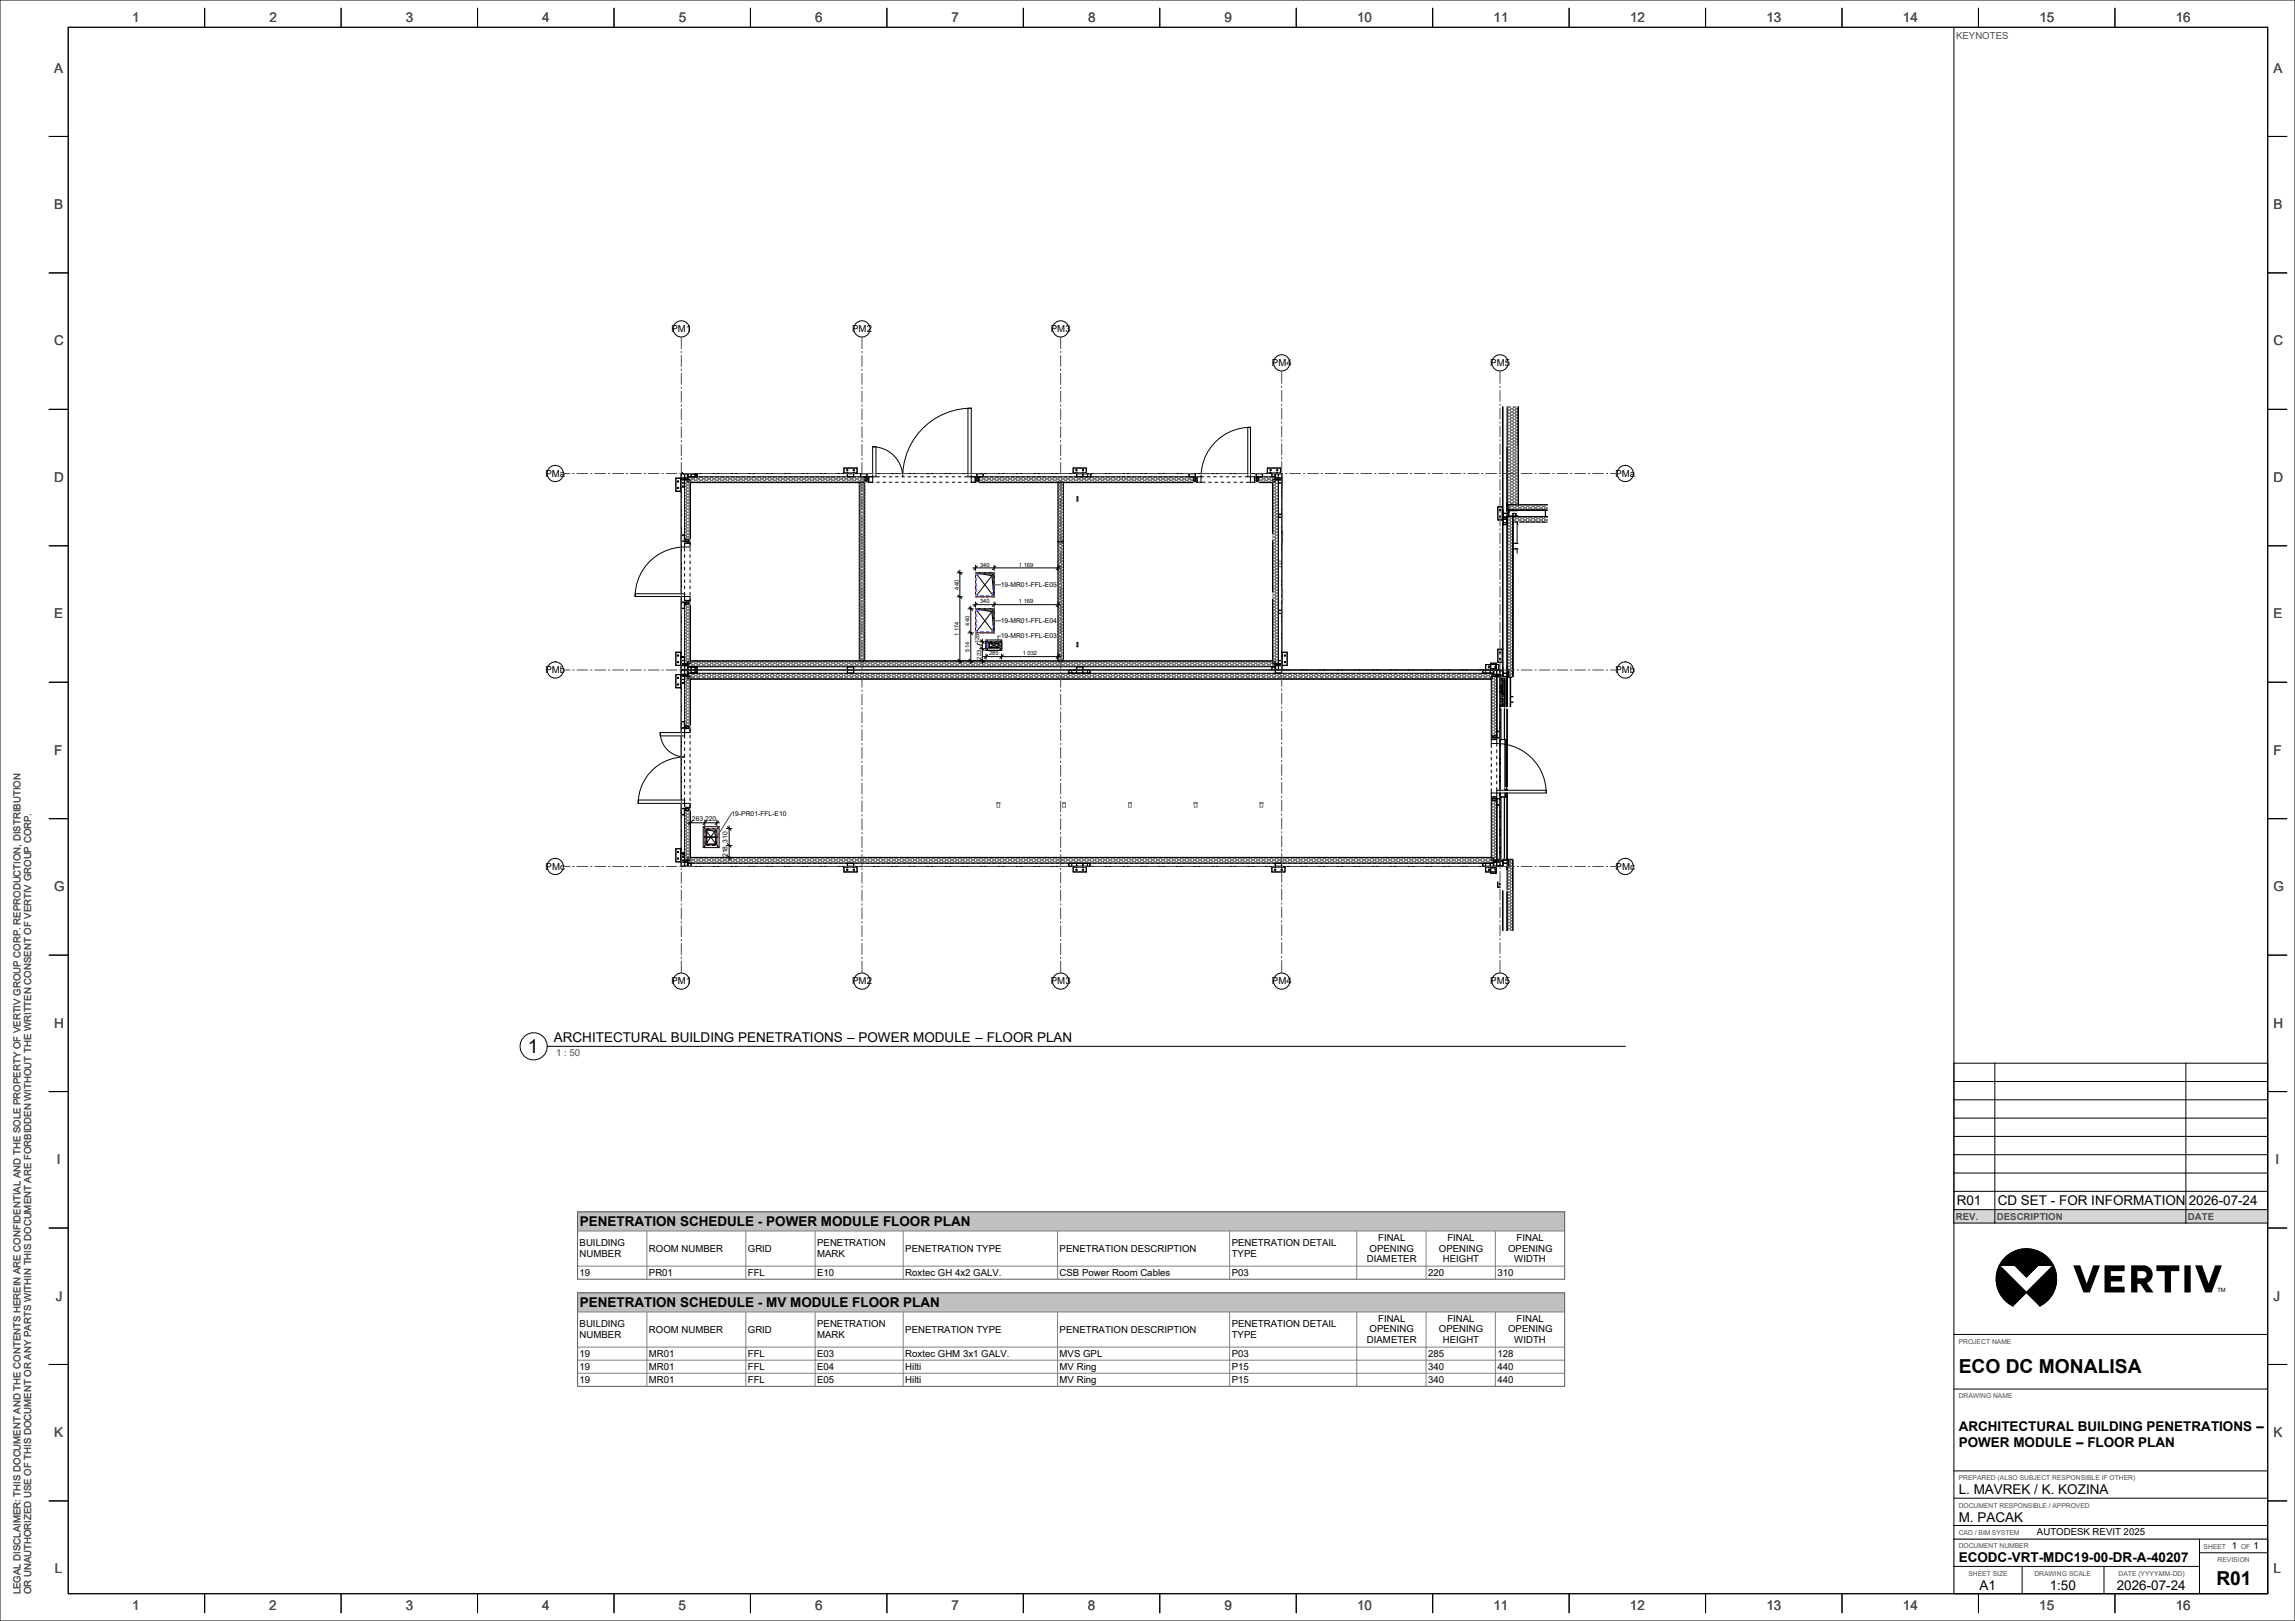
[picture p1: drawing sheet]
<svg xmlns="http://www.w3.org/2000/svg" width="841mm" height="594mm" viewBox="0 0 841 594" stroke-linecap="round" stroke-linejoin="round" font-family="sans-serif">
<defs><g id="words">
<g font-size="7.1">
<text x="193.4" y="385.9">1</text>
<text x="717.8" y="503">ECO DC MONALISA</text>
<text x="812.3" y="581">R01</text>
</g>
<g font-size="4.9" fill="#4d4d4d">
<text x="48.5" y="8">1</text>
<text x="98.7" y="8">2</text>
<text x="148.7" y="8">3</text>
<text x="198.7" y="8">4</text>
<text x="248.7" y="8">5</text>
<text x="298.7" y="8">6</text>
<text x="348.7" y="8">7</text>
<text x="398.7" y="8">8</text>
<text x="448.7" y="8">9</text>
<text x="497.4" y="8">10</text>
<text x="547.4" y="8">11</text>
<text x="597.4" y="8">12</text>
<text x="647.4" y="8">13</text>
<text x="697.4" y="8">14</text>
<text x="747.4" y="8">15</text>
<text x="797.4" y="8">16</text>
<text x="19.8" y="26.6">A</text>
<text x="833.1" y="26.6">A</text>
<text x="19.8" y="76.6">B</text>
<text x="833.1" y="76.6">B</text>
<text x="19.8" y="126.6">C</text>
<text x="833.1" y="126.6">C</text>
<text x="19.8" y="176.6">D</text>
<text x="833.1" y="176.6">D</text>
<text x="19.8" y="226.6">E</text>
<text x="833.1" y="226.6">E</text>
<text x="19.9" y="276.6">F</text>
<text x="833.1" y="276.6">F</text>
<text x="19.8" y="326.6">G</text>
<text x="833.1" y="326.6">G</text>
<text x="19.8" y="376.6">H</text>
<text x="833.1" y="376.6">H</text>
<text x="20.8" y="426.6">I</text>
<text x="833.9" y="426.6">I</text>
<text x="20.4" y="476.6">J</text>
<text x="833.1" y="476.6">J</text>
<text x="19.8" y="526.6">K</text>
<text x="833.1" y="526.6">K</text>
<text x="20.1" y="576.6">L</text>
<text x="833.1" y="576.6">L</text>
<text x="48.5" y="590">1</text>
<text x="98.7" y="590">2</text>
<text x="148.7" y="590">3</text>
<text x="198.7" y="590">4</text>
<text x="248.7" y="590">5</text>
<text x="298.7" y="590">6</text>
<text x="348.7" y="590">7</text>
<text x="398.7" y="590">8</text>
<text x="448.7" y="590">9</text>
<text x="497.3" y="590">10</text>
<text x="547.3" y="590">11</text>
<text x="597.3" y="590">12</text>
<text x="647.4" y="590">13</text>
<text x="697.4" y="590">14</text>
<text x="747.4" y="590">15</text>
<text x="797.4" y="590">16</text>
</g>
<g font-size="4.9">
<text x="203" y="381.9">ARCHITECTURAL BUILDING PENETRATIONS – POWER MODULE – FLOOR PLAN</text>
<text x="717.1" y="441.6">R01</text>
<text x="732.1" y="441.6">CD SET - FOR INFORMATION</text>
<text x="802.1" y="441.6">2026-07-24</text>
<text x="212.5" y="449.4">PENETRATION SCHEDULE - POWER MODULE FLOOR PLAN</text>
<text x="212.5" y="479">PENETRATION SCHEDULE - MV MODULE FLOOR PLAN</text>
<text x="717.8" y="524.5">ARCHITECTURAL BUILDING PENETRATIONS –</text>
<text x="717.8" y="530.3">POWER MODULE – FLOOR PLAN</text>
<text x="717.8" y="547.6">L. MAVREK / K. KOZINA</text>
<text x="717.8" y="557.6">M. PACAK</text>
<text x="717.8" y="572.6">ECODC-VRT-MDC19-00-DR-A-40207</text>
<text x="725.4" y="582.8">A1</text>
<text x="751.2" y="582.8">1:50</text>
<text x="775.8" y="582.7">2026-07-24</text>
</g>
<g font-size="3.5" fill="#4d4d4d">
<text x="716.9" y="14.5">KEYNOTES</text>
<text x="203.8" y="387.2">1 : 50</text>
<text x="716.8" y="446.9">REV.</text>
<text x="731.8" y="446.9">DESCRIPTION</text>
<text x="801.8" y="446.9">DATE</text>
<text x="7.5" y="584.3" transform="rotate(-90 7.5 584.3)">LEGAL DISCLAIMER: THIS DOCUMENT AND THE CONTENTS HEREIN ARE CONFIDENTIAL AND THE SOLE PROPERTY OF VERTIV GROUP CORP. REPRODUCTION, DISTRIBUTION</text>
<text x="11.5" y="584.3" transform="rotate(-90 11.5 584.3)">OR UNAUTHORIZED USE OF THIS DOCUMENT OR ANY PARTS WITHIN THIS DOCUMENT ARE FORBIDDEN WITHOUT THE WRITTEN CONSENT OF VERTIV GROUP CORP.</text>
</g>
<g font-size="3.5">
<text x="246.1" y="121.8">PM1</text>
<text x="312.3" y="121.8">PM2</text>
<text x="385.1" y="121.8">PM3</text>
<text x="466.1" y="134.2">PM4</text>
<text x="546.2" y="134.2">PM5</text>
<text x="199.9" y="174.7">PMa</text>
<text x="592" y="174.7">PMa</text>
<text x="199.9" y="246.7">PMb</text>
<text x="592" y="246.7">PMb</text>
<text x="200" y="318.7">PMc</text>
<text x="592.1" y="318.7">PMc</text>
<text x="246.1" y="360.8">PM1</text>
<text x="312.3" y="360.8">PM2</text>
<text x="385.1" y="360.8">PM3</text>
<text x="466.1" y="360.8">PM4</text>
<text x="546.2" y="360.8">PM5</text>
<text x="505.1" y="454.7">FINAL</text>
<text x="530.4" y="454.7">FINAL</text>
<text x="555.8" y="454.7">FINAL</text>
<text x="212.4" y="456.7">BUILDING</text>
<text x="212.4" y="460.7">NUMBER</text>
<text x="237.8" y="458.7">ROOM NUMBER</text>
<text x="274.1" y="458.7">GRID</text>
<text x="299.5" y="456.7">PENETRATION</text>
<text x="299.5" y="460.7">MARK</text>
<text x="331.8" y="458.7">PENETRATION TYPE</text>
<text x="388.3" y="458.7">PENETRATION DESCRIPTION</text>
<text x="451.4" y="456.7">PENETRATION DETAIL</text>
<text x="451.4" y="460.7">TYPE</text>
<text x="502" y="458.7">OPENING</text>
<text x="527.3" y="458.7">OPENING</text>
<text x="552.7" y="458.7">OPENING</text>
<text x="212.4" y="467.6">19</text>
<text x="237.8" y="467.6">PR01</text>
<text x="274.1" y="467.6">FFL</text>
<text x="299.5" y="467.6">E10</text>
<text x="331.8" y="467.6">Roxtec GH 4x2 GALV.</text>
<text x="388.3" y="467.6">CSB Power Room Cables</text>
<text x="451.4" y="467.6">P03</text>
<text x="501" y="462.6">DIAMETER</text>
<text x="523.4" y="467.6">220</text>
<text x="528.8" y="462.6">HEIGHT</text>
<text x="548.8" y="467.6">310</text>
<text x="555" y="462.6">WIDTH</text>
<text x="505.1" y="484.4">FINAL</text>
<text x="530.4" y="484.4">FINAL</text>
<text x="555.8" y="484.4">FINAL</text>
<text x="212.4" y="486.4">BUILDING</text>
<text x="212.4" y="490.4">NUMBER</text>
<text x="237.8" y="488.4">ROOM NUMBER</text>
<text x="274.1" y="488.4">GRID</text>
<text x="299.5" y="486.4">PENETRATION</text>
<text x="299.5" y="490.4">MARK</text>
<text x="331.8" y="488.4">PENETRATION TYPE</text>
<text x="388.3" y="488.4">PENETRATION DESCRIPTION</text>
<text x="451.4" y="486.4">PENETRATION DETAIL</text>
<text x="451.4" y="490.4">TYPE</text>
<text x="502" y="488.3">OPENING</text>
<text x="527.3" y="488.3">OPENING</text>
<text x="552.7" y="488.3">OPENING</text>
<text x="212.4" y="497.2">19</text>
<text x="237.8" y="497.2">MR01</text>
<text x="274.1" y="497.2">FFL</text>
<text x="299.5" y="497.2">E03</text>
<text x="331.8" y="497.2">Roxtec GHM 3x1 GALV.</text>
<text x="388.3" y="497.2">MVS GPL</text>
<text x="451.4" y="497.2">P03</text>
<text x="501" y="492.3">DIAMETER</text>
<text x="523.4" y="497.2">285</text>
<text x="528.8" y="492.3">HEIGHT</text>
<text x="548.8" y="497.2">128</text>
<text x="555" y="492.3">WIDTH</text>
<text x="212.4" y="502">19</text>
<text x="237.8" y="502">MR01</text>
<text x="274.1" y="502">FFL</text>
<text x="299.5" y="502">E04</text>
<text x="331.8" y="502">Hilti</text>
<text x="388.3" y="502">MV Ring</text>
<text x="451.4" y="502">P15</text>
<text x="523.4" y="502">340</text>
<text x="548.8" y="502">440</text>
<text x="212.4" y="506.8">19</text>
<text x="237.8" y="506.8">MR01</text>
<text x="274.1" y="506.8">FFL</text>
<text x="299.5" y="506.8">E05</text>
<text x="331.8" y="506.8">Hilti</text>
<text x="388.3" y="506.8">MV Ring</text>
<text x="451.4" y="506.8">P15</text>
<text x="523.4" y="506.8">340</text>
<text x="548.8" y="506.8">440</text>
<text x="746.5" y="562.7">AUTODESK REVIT 2025</text>
<text x="817.9" y="567.7">1</text>
<text x="825.9" y="567.7">1</text>
</g>
<g font-size="2.5">
<text x="366.8" y="215.2">19-MR01-FFL-E05</text>
<text x="366.8" y="228.4">19-MR01-FFL-E04</text>
<text x="366.8" y="234">19-MR01-FFL-E03</text>
<text x="268.1" y="298.9">19-PR01-FFL-E10</text>
<text x="253.6" y="301">263</text>
<text x="258.4" y="301">220</text>
<text x="266.6" y="308.8" transform="rotate(-90 266.6 308.8)">310</text>
<text x="266.6" y="314.1" transform="rotate(-90 266.6 314.1)">218</text>
</g>
<g font-size="2.5" fill="#4d4d4d">
<text x="717.8" y="492.5">PROJECT NAME</text>
<text x="717.8" y="512.5">DRAWING NAME</text>
<text x="717.8" y="542.5">PREPARED (ALSO SUBJECT RESPONSIBLE IF OTHER)</text>
<text x="717.8" y="552.5">DOCUMENT RESPONSIBLE / APPROVED</text>
<text x="717.8" y="562.5">CAD / BIM SYSTEM</text>
<text x="717.8" y="567.5">DOCUMENT NUMBER</text>
<text x="807.6" y="567.6">SHEET</text>
<text x="821.3" y="567.6">OF</text>
<text x="812.7" y="572.6">REVISION</text>
<text x="721.4" y="577.5">SHEET SIZE</text>
<text x="745.6" y="577.5">DRAWING SCALE</text>
<text x="776.4" y="577.5">DATE (YYYY-MM-DD)</text>
</g>
<g font-size="2.1">
<text x="359.2" y="207.7">340</text>
<text x="373.4" y="207.7">1 169</text>
<text x="351.3" y="216" transform="rotate(-90 351.3 216)">440</text>
<text x="359.2" y="221.2">340</text>
<text x="373.4" y="221.2">1 169</text>
<text x="351.3" y="233.1" transform="rotate(-90 351.3 233.1)">1 174</text>
<text x="355.3" y="229.3" transform="rotate(-90 355.3 229.3)">440</text>
<text x="355.3" y="238.8" transform="rotate(-90 355.3 238.8)">514</text>
<text x="358.8" y="235.7" transform="rotate(-90 358.8 235.7)">128</text>
<text x="359.6" y="241.7" transform="rotate(-90 359.6 241.7)">223</text>
<text x="362.5" y="240.2">285</text>
<text x="374.8" y="240.2">1 032</text>
<text x="812.6" y="473.7">TM</text>
</g>
</g></defs>
<g fill="#808080">
<path d="M357.5 223.1h6.8v8.8l-.8-7.7z"/>
<path d="M357.5 209.9h6.8v8.8l-.8-7.7z"/>
<path d="M361.4 235.2h5.7v2.5l-1.3-2z"/>
<path d="M258.3 303.6h4.4v6.2l-.8-5z"/>
</g>
<g fill="#fff">
<path d="M554.3 189.3h12.8v2h-12.8z"/>
<path d="M252.1 314.4h295.2v2h-295.2z"/>
<path d="M252.1 246.7h294.7v2h-294.7z"/>
<path d="M252.1 242.3h215.2v2h-215.2z"/>
<path d="M466.5 175.8h2v67.5h-2z"/>
<path d="M314.9 176.7h2v65.6h-2z"/>
<path d="M387.7 198.5h2v43.8h-2z"/>
<path d="M387.7 176.7h2v21.8h-2z"/>
<path d="M250.9 295.9v19.4h2v-19.4zM250.9 247.8v19.2h2v-19.2z"/>
<path d="M252.1 174.7v2h66.3v-2zM459.7 174.7v2h7.6v-2zM357.4 174.7v2h81.3v-2z"/>
<path d="M250.9 220.1v23.2h2v-23.2zM250.9 175.8v23.2h2v-23.2z"/>
<path d="M251.3 243.4v.5h.6v-.5zM467.5 243.4v.5h.6v-.5zM251.3 175.1v.6h.6v-.6zM467.5 175.1v.6h.6v-.6z"/>
<path d="M251.3 315.4v.6h.6v-.6zM547.5 315.4v.6h.6v-.6zM546.8 247.1v.7h.5v-.7zM251.3 247.1v.6h.6v-.6zM547.5 247.1v.6h.6v-.6z"/>
<path d="M546.5 292.1v23.2h2v-23.2zM546.5 247.8v23.2h2v-23.2z"/>
</g>
<g fill="none" stroke="#787878" stroke-width=".37">
<path d="M552.3 149.8h.1M552.3 150.9h.1M552.3 152h.1M552.3 153.1h.1M552.3 154.3h.1M552.3 155.4h.1M552.3 156.5h.1M552.3 157.6h.1M552.3 158.7h.1M552.3 159.8h.1M552.4 159.8l.4 .6M552.4 158.7l.4 .6"/>
<path d="M552.4 157.6l.4 .6M552.4 156.5l.4 .6M552.4 155.4l.4 .5M552.4 154.3l.4 .5M552.4 153.1l.4 .6M552.4 152l.4 .6M552.4 150.9l.4 .6M552.4 149.8l.4 .5M552.7 149.1l.1 .1M552.8 149.2h.1M552.8 150.3h.1M552.8 151.5h.1"/>
<path d="M552.8 152.6h.1M552.8 153.7h.1M552.8 154.8h.1M552.8 155.9h.1M552.8 157.1h.1M552.8 158.2h.1M552.8 159.3h.1M552.8 149.2l-.4 .6M552.8 150.3l-.4 .6M552.8 151.5l-.4 .5M552.8 152.6l-.4 .5M552.8 153.7l-.4 .6"/>
<path d="M552.8 154.8l-.4 .6M552.8 155.9l-.4 .6M552.8 157.1l-.4 .5M552.8 158.2l-.4 .5M552.8 159.3l-.4 .5M552.8 149.2h.6M552.8 150.3h.6M552.8 151.5h.6M552.8 152.6h.6M552.8 153.7h.6M552.8 154.8h.6M552.8 155.9h.6"/>
<path d="M552.8 157.1h.6M552.8 158.2h.6M552.8 159.3h.6M553.4 159.3l.3 .5M553.4 158.2l.3 .5M553.4 157.1l.3 .5M553.4 155.9l.3 .6M553.4 154.8l.3 .6M553.4 153.7l.3 .6M553.4 152.6l.3 .5M553.4 151.5l.3 .5M553.4 150.3l.3 .6"/>
<path d="M553.4 149.2l.3 .6M553.5 149.1l-.1 .1M553.7 149.8h.1M553.7 150.9h.1M553.7 152h.1M553.7 153.1h.1M553.7 154.3h.1M553.7 155.4h.1M553.7 156.5h.1M553.7 157.6h.1M553.7 158.7h.1M553.7 159.8h.1"/>
<path d="M553.7 149.8l-.3 .5M553.7 150.9l-.3 .6M553.7 152l-.3 .6M553.7 153.1l-.3 .6M553.7 154.3l-.3 .5M553.7 155.4l-.3 .5M553.7 156.5l-.3 .6M553.7 157.6l-.3 .6M553.7 158.7l-.3 .6M553.7 159.8l-.3 .6M553.7 149.8h.7M553.7 150.9h.7"/>
<path d="M553.7 152h.7M553.7 153.1h.7M553.7 154.3h.7M553.7 155.4h.7M553.7 156.5h.7M553.7 157.6h.7M553.7 158.7h.7M553.7 159.8h.7M554.4 159.8l.3 .6M554.4 158.7l.3 .6M554.4 157.6l.3 .6M554.4 156.5l.3 .6"/>
<path d="M554.4 155.4l.3 .5M554.4 154.3l.3 .5M554.4 153.1l.3 .6M554.4 152l.3 .6M554.4 150.9l.3 .6M554.4 149.8l.3 .5M554.6 149.1l.1 .1M554.7 149.2h.1M554.7 150.3h.1M554.7 151.5h.1M554.7 152.6h.1M554.7 153.7h.1"/>
<path d="M554.7 154.8h.1M554.7 155.9h.1M554.7 157.1h.1M554.7 158.2h.1M554.7 159.3h.1M554.7 149.2l-.3 .6M554.7 150.3l-.3 .6M554.7 151.5l-.3 .5M554.7 152.6l-.3 .5M554.7 153.7l-.3 .6M554.7 154.8l-.3 .6M554.7 155.9l-.3 .6"/>
<path d="M554.7 157.1l-.3 .5M554.7 158.2l-.3 .5M554.7 159.3l-.3 .5M554.7 149.2h.6M554.7 150.3h.6M554.7 151.5h.6M554.7 152.6h.6M554.7 153.7h.6M554.7 154.8h.6M554.7 155.9h.6M554.7 157.1h.6M554.7 158.2h.6"/>
<path d="M554.7 159.3h.6M555.3 159.3l.4 .5M555.3 158.2l.4 .5M555.3 157.1l.4 .5M555.3 155.9l.4 .6M555.3 154.8l.4 .6M555.3 153.7l.4 .6M555.3 152.6l.4 .5M555.3 151.5l.4 .5M555.3 150.3l.4 .6M555.3 149.2l.4 .6M555.4 149.1l-.1 .1"/>
<path d="M555.7 149.8h.1M555.7 150.9h.1M555.7 152h.1M555.7 153.1h.1M555.7 154.3h.1M555.7 155.4h.1M555.7 156.5h.1M555.7 157.6h.1M555.7 158.7h.1M555.7 159.8h.1M555.7 149.8l-.4 .5M555.7 150.9l-.4 .6"/>
<path d="M555.7 152l-.4 .6M555.7 153.1l-.4 .6M555.7 154.3l-.4 .5M555.7 155.4l-.4 .5M555.7 156.5l-.4 .6M555.7 157.6l-.4 .6M555.7 158.7l-.4 .6M555.7 159.8l-.4 .6M555.7 149.8h.6M555.7 150.9h.6M555.7 152h.6M555.7 153.1h.6"/>
<path d="M555.7 154.3h.6M555.7 155.4h.6M555.7 156.5h.6M555.7 157.6h.6M555.7 158.7h.6M555.7 159.8h.6M556.3 159.8v.1M556.3 158.7v.1M556.3 157.6v.1M556.3 156.5h.1M556.3 155.4h.1M556.3 154.3h.1"/>
<path d="M556.3 153.1v.1M556.3 152v.1M556.3 150.9h.1M556.3 149.8h.1M556.3 149.7v.1M556.3 152h.1M556.3 153.1h.1M556.3 154.2v.1M556.3 155.3v.1M556.3 157.6h.1M556.3 158.7h.1M556.3 159.8h.1"/>
<path d="M250.9 176.1h.5M250.9 177.2h.5M250.9 178.3h.5M250.9 179.4h.5M251.4 179.4l.4 .6M251.4 178.3l.4 .5M251.4 177.2l.4 .5M251.4 176.1l.4 .5M251.6 175.8l-.2 .3M251.8 176.6h.1M251.8 177.7h.1M251.8 178.8h.1"/>
<path d="M251.8 180h.1M251.8 176.6l-.4 .6M251.8 177.7l-.4 .6M251.8 178.8l-.4 .6M251.8 180l-.4 .5M251.8 176.6h.6M251.8 177.7h.6M251.8 178.8h.6M251.8 180h.6M252.1 175.5h.3M252.4 176.6l.3 .6M252.4 175.5l.3 .6"/>
<path d="M252.4 180l.3 .5M252.4 178.8l.3 .6M252.4 177.7l.3 .6M252.6 174.7l.1 .2M252.7 174.9h.1M252.7 176.1h.1M252.7 177.2h.1M252.7 178.3h.1M252.7 179.4h.1M252.7 174.9l-.3 .6M252.7 176.1l-.3 .5M252.7 177.2l-.3 .5"/>
<path d="M252.7 178.3l-.3 .5M252.7 179.4l-.3 .6M252.7 174.9h.7M252.7 176.1h.7M252.7 177.2h.2M252.7 178.3h.2M252.7 179.4h.2M253.4 176.1l.3 .5M253.4 174.9l.3 .6M253.5 174.7l-.1 .2M253.7 175.5h.1M253.7 176.6h.1"/>
<path d="M253.7 175.5l-.3 .6M253.7 176.6l-.1 .1M253.7 175.5h.6M253.7 176.6h.6M254.3 176.6l.1 .1M254.3 175.5l.4 .6M254.5 174.7l.2 .2M254.7 174.9h.1M254.7 176.1h.1M254.7 174.9l-.4 .6M254.7 176.1l-.4 .5M254.7 174.9h.6"/>
<path d="M254.7 176.1h.6M255.3 176.1l.3 .5M255.3 174.9l.3 .6M255.4 174.7l-.1 .2M255.6 175.5h.1M255.6 176.6h.1M255.6 175.5l-.3 .6M255.6 176.6v.1M255.6 175.5h.7M255.6 176.6h.7M256.3 176.6v.1M256.3 175.5l.3 .6"/>
<path d="M256.5 174.7l.1 .2M256.6 174.9h.1M256.6 176.1h.1M256.6 174.9l-.3 .6M256.6 176.1l-.3 .5M256.6 174.9h.6M256.6 176.1h.6M257.2 176.1l.4 .5M257.2 174.9l.4 .6M257.4 174.7l-.2 .2M257.6 175.5h.1M257.6 176.6h.1"/>
<path d="M257.6 175.5l-.4 .6M257.6 176.6l-.1 .1M257.6 175.5h.6M257.6 176.6h.6M258.2 176.6l.1 .1M258.2 175.5l.3 .6M258.4 174.7l.1 .2M258.5 174.9h.1M258.5 176.1h.1M258.5 174.9l-.3 .6M258.5 176.1l-.3 .5M258.5 174.9h.7"/>
<path d="M258.5 176.1h.7M259.2 176.1l.3 .5M259.2 174.9l.3 .6M259.3 174.7l-.1 .2M259.5 175.5h.1M259.5 176.6h.1M259.5 175.5l-.3 .6M259.5 176.6l-.1 .1M259.5 175.5h.6M259.5 176.6h.6M260.1 176.6l.1 .1M260.1 175.5l.4 .6"/>
<path d="M260.4 174.7l.1 .2M260.5 174.9h.1M260.5 176.1h.1M260.5 174.9l-.4 .6M260.5 176.1l-.4 .5M260.5 174.9h.6M260.5 176.1h.6M261.1 176.1l.3 .5M261.1 174.9l.3 .6M261.2 174.7l-.1 .2M261.4 175.5h.1M261.4 176.6h.1"/>
<path d="M261.4 175.5l-.3 .6M261.4 176.6v.1M261.4 175.5h.7M261.4 176.6h.7M262.1 176.6l.1 .1M262.1 175.5l.3 .6M262.3 174.7l.1 .2M262.4 174.9h.1M262.4 176.1h.1M262.4 174.9l-.3 .6M262.4 176.1l-.3 .5M262.4 174.9h.6"/>
<path d="M262.4 176.1h.6M263 176.1l.4 .5M263 174.9l.4 .6M263.2 174.7l-.2 .2M263.4 175.5h.1M263.4 176.6h.1M263.4 175.5l-.4 .6M263.4 176.6l-.1 .1M263.4 175.5h.6M263.4 176.6h.6M264 176.6l.1 .1M264 175.5l.3 .6"/>
<path d="M264.2 174.7l.1 .2M264.3 174.9h.1M264.3 176.1h.1M264.3 174.9l-.3 .6M264.3 176.1l-.3 .5M264.3 174.9h.7M264.3 176.1h.7M265 174.9l.3 .6M265 176.1l.3 .5M265.1 174.7l-.1 .2M265.3 175.5h.1M265.3 176.6h.1"/>
<path d="M265.3 175.5l-.3 .6M265.3 176.6l-.1 .1M265.3 175.5h.7M265.3 176.6h.7M266 176.6v.1M266 175.5l.3 .6M266.2 174.7l.1 .2M266.3 174.9h.1M266.3 176.1h.1M266.3 174.9l-.3 .6M266.3 176.1l-.3 .5M266.3 174.9h.6"/>
<path d="M266.3 176.1h.6M266.9 176.1l.3 .5M266.9 174.9l.3 .6M267 174.7l-.1 .2M267.2 175.5h.1M267.2 176.6h.1M267.2 175.5l-.3 .6M267.2 176.6v.1M267.2 175.5h.7M267.2 176.6h.7M267.9 176.6l.1 .1M267.9 175.5l.3 .6"/>
<path d="M268.1 174.7l.1 .2M268.2 174.9h.1M268.2 176.1h.1M268.2 174.9l-.3 .6M268.2 176.1l-.3 .5M268.2 174.9h.7M268.2 176.1h.7M268.9 176.1l.3 .5M268.9 174.9l.3 .6M269 174.7l-.1 .2M269.2 175.5h.1M269.2 176.6h.1"/>
<path d="M269.2 175.5l-.3 .6M269.2 176.6l-.1 .1M269.2 175.5h.6M269.2 176.6h.6M269.8 176.6l.1 .1M269.8 175.5l.3 .6M270 174.7l.1 .2M270.1 174.9h.1M270.1 176.1h.1M270.1 174.9l-.3 .6M270.1 176.1l-.3 .5M270.1 174.9h.7"/>
<path d="M270.1 176.1h.7M270.8 176.1l.3 .5M270.8 174.9l.3 .6M270.9 174.7l-.1 .2M271.1 175.5h.1M271.1 176.6h.1M271.1 175.5l-.3 .6M271.1 176.6l-.1 .1M271.1 175.5h.7M271.1 176.6h.7M271.8 175.5l.3 .6M271.8 176.6v.1"/>
<path d="M272 174.7l.1 .2M272.1 174.9h.1M272.1 176.1h.1M272.1 174.9l-.3 .6M272.1 176.1l-.3 .5M272.1 174.9h.6M272.1 176.1h.6M272.7 176.1l.3 .5M272.7 174.9l.3 .6M272.8 174.7l-.1 .2M273 175.5h.1M273 176.6h.1"/>
<path d="M273 175.5l-.3 .6M273 176.6v.1M273 175.5h.7M273 176.6h.7M273.7 176.6l.1 .1M273.7 175.5l.3 .6M273.9 174.7l.1 .2M274 174.9h.1M274 176.1h.1M274 174.9l-.3 .6M274 176.1l-.3 .5M274 174.9h.7"/>
<path d="M274 176.1h.7M274.7 176.1l.3 .5M274.7 174.9l.3 .6M274.8 174.7l-.1 .2M275 175.5h.1M275 176.6h.1M275 175.5l-.3 .6M275 176.6l-.1 .1M275 175.5h.6M275 176.6h.6M275.6 176.6l.1 .1M275.6 175.5l.4 .6"/>
<path d="M275.8 174.7l.2 .2M276 174.9h.1M276 176.1h.1M276 174.9l-.4 .6M276 176.1l-.4 .5M276 174.9h.6M276 176.1h.6M276.6 176.1l.3 .5M276.6 174.9l.3 .6M276.7 174.7l-.1 .2M276.9 175.5h.1M276.9 176.6h.1"/>
<path d="M276.9 175.5l-.3 .6M276.9 176.6l-.1 .1M276.9 175.5h.7M276.9 176.6h.7M277.6 176.6v.1M277.6 175.5l.3 .6M277.8 174.7l.1 .2M277.9 174.9h.1M277.9 176.1h.1M277.9 174.9l-.3 .6M277.9 176.1l-.3 .5M277.9 174.9h.6"/>
<path d="M277.9 176.1h.6M278.5 176.1l.4 .5M278.5 174.9l.4 .6M278.6 174.7l-.1 .2M278.9 175.5h.1M278.9 176.6h.1M278.9 175.5l-.4 .6M278.9 176.6l-.1 .1M278.9 175.5h.6M278.9 176.6h.6M279.5 176.6l.1 .1M279.5 175.5l.3 .6"/>
<path d="M279.7 174.7l.1 .2M279.8 174.9h.1M279.8 176.1h.1M279.8 174.9l-.3 .6M279.8 176.1l-.3 .5M279.8 174.9h.7M279.8 176.1h.7M280.5 176.1l.3 .5M280.5 174.9l.3 .6M280.6 174.7l-.1 .2M280.8 175.5h.1M280.8 176.6h.1"/>
<path d="M280.8 175.5l-.3 .6M280.8 176.6l-.1 .1M280.8 175.5h.6M280.8 176.6h.6M281.4 176.6l.1 .1M281.4 175.5l.4 .6M281.6 174.7l.2 .2M281.8 174.9h.1M281.8 176.1h.1M281.8 174.9l-.4 .6M281.8 176.1l-.4 .5M281.8 174.9h.6"/>
<path d="M281.8 176.1h.6M282.4 176.1l.3 .5M282.4 174.9l.3 .6M282.5 174.7l-.1 .2M282.7 175.5h.1M282.7 176.6h.1M282.7 175.5l-.3 .6M282.7 176.6v.1M282.7 175.5h.7M282.7 176.6h.7M283.4 176.6v.1M283.4 175.5l.3 .6"/>
<path d="M283.6 174.7l.1 .2M283.7 174.9h.1M283.7 176.1h.1M283.7 174.9l-.3 .6M283.7 176.1l-.3 .5M283.7 174.9h.6M283.7 176.1h.6M284.3 174.9l.4 .6M284.3 176.1l.4 .5M284.5 174.7l-.2 .2M284.7 175.5h.1M284.7 176.6h.1"/>
<path d="M284.7 175.5l-.4 .6M284.7 176.6l-.1 .1M284.7 175.5h.6M284.7 176.6h.6M285.3 176.6l.1 .1M285.3 175.5l.3 .6M285.5 174.7l.1 .2M285.6 174.9h.1M285.6 176.1h.1M285.6 174.9l-.3 .6M285.6 176.1l-.3 .5M285.6 174.9h.7"/>
<path d="M285.6 176.1h.7M286.3 176.1l.3 .5M286.3 174.9l.3 .6M286.4 174.7l-.1 .2M286.6 175.5h.1M286.6 176.6h.1M286.6 175.5l-.3 .6M286.6 176.6l-.1 .1M286.6 175.5h.6M286.6 176.6h.6M287.2 176.6l.1 .1M287.2 175.5l.4 .6"/>
<path d="M287.5 174.7l.1 .2M287.6 174.9h.1M287.6 176.1h.1M287.6 174.9l-.4 .6M287.6 176.1l-.4 .5M287.6 174.9h.6M287.6 176.1h.6M288.2 176.1l.3 .5M288.2 174.9l.3 .6M288.3 174.7l-.1 .2M288.5 175.5h.1M288.5 176.6h.1"/>
<path d="M288.5 175.5l-.3 .6M288.5 176.6v.1M288.5 175.5h.7M288.5 176.6h.7M289.2 176.6l.1 .1M289.2 175.5l.3 .6M289.4 174.7l.1 .2M289.5 174.9h.1M289.5 176.1h.1M289.5 174.9l-.3 .6M289.5 176.1l-.3 .5M289.5 174.9h.6"/>
<path d="M289.5 176.1h.6M290.1 176.1l.4 .5M290.1 174.9l.4 .6M290.3 174.7l-.2 .2M290.5 175.5h.1M290.5 176.6h.1M290.5 175.5l-.4 .6M290.5 176.6l-.1 .1M290.5 175.5h.6M290.5 176.6h.6M291.1 175.5l.3 .6M291.1 176.6l.1 .1"/>
<path d="M291.3 174.7l.1 .2M291.4 174.9h.1M291.4 176.1h.1M291.4 174.9l-.3 .6M291.4 176.1l-.3 .5M291.4 174.9h.7M291.4 176.1h.7M292.1 176.1l.3 .5M292.1 174.9l.3 .6M292.2 174.7l-.1 .2M292.4 175.5h.1M292.4 176.6h.1"/>
<path d="M292.4 175.5l-.3 .6M292.4 176.6l-.1 .1M292.4 175.5h.6M292.4 176.6h.6M293 176.6l.1 .1M293 175.5l.4 .6M293.3 174.7l.1 .2M293.4 174.9h.1M293.4 176.1h.1M293.4 174.9l-.4 .6M293.4 176.1l-.4 .5M293.4 174.9h.6"/>
<path d="M293.4 176.1h.6M294 176.1l.3 .5M294 174.9l.3 .6M294.1 174.7l-.1 .2M294.3 175.5h.1M294.3 176.6h.1M294.3 175.5l-.3 .6M294.3 176.6v.1M294.3 175.5h.7M294.3 176.6h.7M295 176.6l.1 .1M295 175.5l.3 .6"/>
<path d="M295.2 174.7l.1 .2M295.3 174.9h.1M295.3 176.1h.1M295.3 174.9l-.3 .6M295.3 176.1l-.3 .5M295.3 174.9h.7M295.3 176.1h.7M296 176.1l.3 .5M296 174.9l.3 .6M296.1 174.7l-.1 .2M296.3 175.5h.1M296.3 176.6h.1"/>
<path d="M296.3 175.5l-.3 .6M296.3 176.6l-.1 .1M296.3 175.5h.6M296.3 176.6h.6M296.9 175.5l.3 .6M296.9 176.6l.1 .1M297.1 174.7l.1 .2M297.2 174.9h.1M297.2 176.1h.1M297.2 174.9l-.3 .6M297.2 176.1l-.3 .5M297.2 174.9h.7"/>
<path d="M297.2 176.1h.7M297.9 176.1l.3 .5M297.9 174.9l.3 .6M298 174.7l-.1 .2M298.2 175.5h.1M298.2 176.6h.1M298.2 175.5l-.3 .6M298.2 176.6l-.1 .1M298.2 175.5h.7M298.2 176.6h.7M298.9 176.6v.1M298.9 175.5l.3 .6"/>
<path d="M299.1 174.7l.1 .2M299.2 174.9h.1M299.2 176.1h.1M299.2 174.9l-.3 .6M299.2 176.1l-.3 .5M299.2 174.9h.6M299.2 176.1h.6M299.8 176.1l.3 .5M299.8 174.9l.3 .6M299.9 174.7l-.1 .2M300.1 175.5h.1M300.1 176.6h.1"/>
<path d="M300.1 175.5l-.3 .6M300.1 176.6v.1M300.1 175.5h.7M300.1 176.6h.7M300.8 176.6l.1 .1M300.8 175.5l.3 .6M301 174.7l.1 .2M301.1 174.9h.1M301.1 176.1h.1M301.1 174.9l-.3 .6M301.1 176.1l-.3 .5M301.1 174.9h.7"/>
<path d="M301.1 176.1h.7M301.8 176.1l.3 .5M301.8 174.9l.3 .6M301.9 174.7l-.1 .2M302.1 175.5h.1M302.1 176.6h.1M302.1 175.5l-.3 .6M302.1 176.6l-.1 .1M302.1 175.5h.6M302.1 176.6h.6M302.7 176.6l.1 .1M302.7 175.5l.4 .6"/>
<path d="M302.9 174.7l.2 .2M303.1 174.9h.1M303.1 176.1h.1M303.1 174.9l-.4 .6M303.1 176.1l-.4 .5M303.1 174.9h.6M303.1 176.1h.6M303.7 176.1l.3 .5M303.7 174.9l.3 .6M303.8 174.7l-.1 .2M304 175.5h.1M304 176.6h.1"/>
<path d="M304 175.5l-.3 .6M304 176.6l-.1 .1M304 175.5h.7M304 176.6h.7M304.7 176.6v.1M304.7 175.5l.3 .6M304.9 174.7l.1 .2M305 174.9h.1M305 176.1h.1M305 174.9l-.3 .6M305 176.1l-.3 .5M305 174.9h.6"/>
<path d="M305 176.1h.6M305.6 176.1l.4 .5M305.6 174.9l.4 .6M305.7 174.7l-.1 .2M306 175.5h.1M306 176.6h.1M306 175.5l-.4 .6M306 176.6l-.1 .1M306 175.5h.6M306 176.6h.6M306.6 176.6l.1 .1M306.6 175.5l.3 .6"/>
<path d="M306.8 174.7l.1 .2M306.9 174.9h.1M306.9 176.1h.1M306.9 174.9l-.3 .6M306.9 176.1l-.3 .5M306.9 174.9h.7M306.9 176.1h.7M307.6 176.1l.3 .5M307.6 174.9l.3 .6M307.7 174.7l-.1 .2M307.9 175.5h.1M307.9 176.6h.1"/>
<path d="M307.9 175.5l-.3 .6M307.9 176.6l-.1 .1M307.9 175.5h.6M307.9 176.6h.6M308.5 176.6l.1 .1M308.5 175.5l.4 .6M308.7 174.7l.2 .2M308.9 174.9h.1M308.9 176.1h.1M308.9 174.9l-.4 .6M308.9 176.1l-.4 .5M308.9 174.9h.6"/>
<path d="M308.9 176.1h.6M309.5 174.9l.3 .6M309.5 176.1l.3 .5M309.6 174.7l-.1 .2M309.8 175.5h.1M309.8 176.6h.1M309.8 175.5l-.3 .6M309.8 176.6v.1M309.8 175.5h.7M309.8 176.6h.7M310.5 176.6v.1M310.5 175.5l.3 .6"/>
<path d="M310.7 174.7l.1 .2M310.8 174.9h.1M310.8 176.1h.1M310.8 174.9l-.3 .6M310.8 176.1l-.3 .5M310.8 174.9h.6M310.8 176.1h.6M311.4 176.1l.4 .5M311.4 174.9l.4 .6M311.6 174.7l-.2 .2M311.8 175.5h.1M311.8 176.6h.1"/>
<path d="M311.8 175.5l-.4 .6M311.8 176.6l-.1 .1M311.8 175.5h.6M311.8 176.6h.6M312.4 176.6l.1 .1M312.4 175.5l.3 .6M312.6 174.7l.1 .2M312.7 174.9h.1M312.7 176.1h.1M312.7 174.9l-.3 .6M312.7 176.1l-.3 .5M312.7 174.9h.7"/>
<path d="M312.7 176.1h.7M313.4 176.1l.3 .5M313.4 174.9l.3 .6M313.5 174.7l-.1 .2M313.7 175.5h.1M313.7 176.6h.1M313.7 175.5l-.3 .6M313.7 176.6l-.1 .1M313.7 175.5h.6M313.7 176.6h.6M314.3 176.6l.1 .1M314.3 175.5l.4 .6"/>
<path d="M314.6 174.7l.1 .2M314.7 174.9h.1M314.7 176.1h.1M314.7 174.9l-.4 .6M314.7 176.1l-.4 .5M314.7 174.9h.6M314.7 176.1h.6M314.9 177.2h.4M314.9 178.3h.4M314.9 179.4h.4M315.3 179.4l.3 .6M315.3 178.3l.3 .5"/>
<path d="M315.3 177.2l.3 .5M315.3 176.1l.3 .5M315.3 174.9l.3 .6M315.4 174.7l-.1 .2M315.6 175.5h.1M315.6 176.6h.1M315.6 177.7h.1M315.6 178.8h.1M315.6 180h.1M315.6 175.5l-.3 .6M315.6 176.6l-.3 .6M315.6 177.7l-.3 .6"/>
<path d="M315.6 178.8l-.3 .6M315.6 180l-.3 .5M315.6 175.5h.7M315.6 176.6h.7M315.6 177.7h.7M315.6 178.8h.7M315.6 180h.7M316.3 175.5l.3 .6M316.3 180l.3 .5M316.3 178.8l.3 .6M316.3 177.7l.3 .6M316.3 176.6l.3 .6"/>
<path d="M316.5 174.7l.1 .2M316.6 174.9h.1M316.6 176.1h.1M316.6 177.2h.1M316.6 178.3h.1M316.6 179.4h.1M316.6 174.9l-.3 .6M316.6 176.1l-.3 .5M316.6 177.2l-.3 .5M316.6 178.3l-.3 .5M316.6 179.4l-.3 .6M316.6 174.9h.6"/>
<path d="M316.6 176.1h.6M316.6 177.2h.3M316.6 178.3h.3M316.6 179.4h.3M317.2 176.1l.4 .5M317.2 174.9l.4 .6M317.4 174.7l-.2 .2M317.6 175.5h.1M317.6 176.6h.1M317.6 175.5l-.4 .6M317.6 176.6l-.1 .1M317.6 175.5h.6"/>
<path d="M317.6 176.6h.6M318.2 176.6l.1 .1M318.2 175.5l.2 .3M318.4 175.2l-.2 .3M318.4 176.3l-.2 .3M357.4 174.9h.5M357.4 176.1h.5M357.9 176.1l.3 .5M357.9 174.9l.3 .6M358 174.7l-.1 .2M358.2 175.5h.1M358.2 176.6h.1"/>
<path d="M358.2 175.5l-.3 .6M358.2 176.6l-.1 .1M358.2 175.5h.7M358.2 176.6h.7M358.9 176.6v.1M358.9 175.5l.3 .6M359.1 174.7l.1 .2M359.2 174.9h.1M359.2 176.1h.1M359.2 174.9l-.3 .6M359.2 176.1l-.3 .5M359.2 174.9h.6"/>
<path d="M359.2 176.1h.6M359.8 176.1l.4 .5M359.8 174.9l.4 .6M359.9 174.7l-.1 .2M360.2 175.5h.1M360.2 176.6h.1M360.2 175.5l-.4 .6M360.2 176.6l-.1 .1M360.2 175.5h.6M360.2 176.6h.6M360.8 175.5l.3 .6M360.8 176.6l.1 .1"/>
<path d="M361 174.7l.1 .2M361.1 174.9h.1M361.1 176.1h.1M361.1 174.9l-.3 .6M361.1 176.1l-.3 .5M361.1 174.9h.7M361.1 176.1h.7M361.8 176.1l.3 .5M361.8 174.9l.3 .6M361.9 174.7l-.1 .2M362.1 175.5h.1M362.1 176.6h.1"/>
<path d="M362.1 175.5l-.3 .6M362.1 176.6l-.1 .1M362.1 175.5h.6M362.1 176.6h.6M362.7 176.6l.1 .1M362.7 175.5l.4 .6M362.9 174.7l.2 .2M363.1 174.9h.1M363.1 176.1h.1M363.1 174.9l-.4 .6M363.1 176.1l-.4 .5M363.1 174.9h.6"/>
<path d="M363.1 176.1h.6M363.7 176.1l.3 .5M363.7 174.9l.3 .6M363.8 174.7l-.1 .2M364 175.5h.1M364 176.6h.1M364 175.5l-.3 .6M364 176.6v.1M364 175.5h.7M364 176.6h.7M364.7 176.6v.1M364.7 175.5l.3 .6"/>
<path d="M364.9 174.7l.1 .2M365 174.9h.1M365 176.1h.1M365 174.9l-.3 .6M365 176.1l-.3 .5M365 174.9h.6M365 176.1h.6M365.6 176.1l.4 .5M365.6 174.9l.4 .6M365.8 174.7l-.2 .2M366 175.5h.1M366 176.6h.1"/>
<path d="M366 175.5l-.4 .6M366 176.6l-.1 .1M366 175.5h.6M366 176.6h.6M366.6 176.6l.1 .1M366.6 175.5l.3 .6M366.8 174.7l.1 .2M366.9 174.9h.1M366.9 176.1h.1M366.9 174.9l-.3 .6M366.9 176.1l-.3 .5M366.9 174.9h.7"/>
<path d="M366.9 176.1h.7M367.6 176.1l.3 .5M367.6 174.9l.3 .6M367.7 174.7l-.1 .2M367.9 175.5h.1M367.9 176.6h.1M367.9 175.5l-.3 .6M367.9 176.6l-.1 .1M367.9 175.5h.6M367.9 176.6h.6M368.5 176.6l.1 .1M368.5 175.5l.4 .6"/>
<path d="M368.7 174.7l.2 .2M368.9 174.9h.1M368.9 176.1h.1M368.9 174.9l-.4 .6M368.9 176.1l-.4 .5M368.9 174.9h.6M368.9 176.1h.6M369.5 176.1l.3 .5M369.5 174.9l.3 .6M369.6 174.7l-.1 .2M369.8 175.5h.1M369.8 176.6h.1"/>
<path d="M369.8 175.5l-.3 .6M369.8 176.6v.1M369.8 175.5h.7M369.8 176.6h.7M370.5 176.6v.1M370.5 175.5l.3 .6M370.7 174.7l.1 .2M370.8 174.9h.1M370.8 176.1h.1M370.8 174.9l-.3 .6M370.8 176.1l-.3 .5M370.8 174.9h.6"/>
<path d="M370.8 176.1h.6M371.4 176.1l.4 .5M371.4 174.9l.4 .6M371.6 174.7l-.2 .2M371.8 175.5h.1M371.8 176.6h.1M371.8 175.5l-.4 .6M371.8 176.6l-.1 .1M371.8 175.5h.6M371.8 176.6h.6M372.4 176.6l.1 .1M372.4 175.5l.3 .6"/>
<path d="M372.6 174.7l.1 .2M372.7 174.9h.1M372.7 176.1h.1M372.7 174.9l-.3 .6M372.7 176.1l-.3 .5M372.7 174.9h.7M372.7 176.1h.7M373.4 176.1l.3 .5M373.4 174.9l.3 .6M373.5 174.7l-.1 .2M373.7 175.5h.1M373.7 176.6h.1"/>
<path d="M373.7 175.5l-.3 .6M373.7 176.6l-.1 .1M373.7 175.5h.6M373.7 176.6h.6M374.3 176.6l.1 .1M374.3 175.5l.4 .6M374.6 174.7l.1 .2M374.7 174.9h.1M374.7 176.1h.1M374.7 174.9l-.4 .6M374.7 176.1l-.4 .5M374.7 174.9h.6"/>
<path d="M374.7 176.1h.6M375.3 176.1l.3 .5M375.3 174.9l.3 .6M375.4 174.7l-.1 .2M375.6 175.5h.1M375.6 176.6h.1M375.6 175.5l-.3 .6M375.6 176.6v.1M375.6 175.5h.7M375.6 176.6h.7M376.3 176.6l.1 .1M376.3 175.5l.3 .6"/>
<path d="M376.5 174.7l.1 .2M376.6 174.9h.1M376.6 176.1h.1M376.6 174.9l-.3 .6M376.6 176.1l-.3 .5M376.6 174.9h.7M376.6 176.1h.7M377.3 176.1l.3 .5M377.3 174.9l.3 .6M377.4 174.7l-.1 .2M377.6 175.5h.1M377.6 176.6h.1"/>
<path d="M377.6 175.5l-.3 .6M377.6 176.6l-.1 .1M377.6 175.5h.6M377.6 176.6h.6M378.2 176.6l.1 .1M378.2 175.5l.3 .6M378.4 174.7l.1 .2M378.5 174.9h.1M378.5 176.1h.1M378.5 174.9l-.3 .6M378.5 176.1l-.3 .5M378.5 174.9h.7"/>
<path d="M378.5 176.1h.7M379.2 174.9l.3 .6M379.2 176.1l.3 .5M379.3 174.7l-.1 .2M379.5 175.5h.1M379.5 176.6h.1M379.5 175.5l-.3 .6M379.5 176.6l-.1 .1M379.5 175.5h.7M379.5 176.6h.7M380.2 176.6v.1M380.2 175.5l.3 .6"/>
<path d="M380.4 174.7l.1 .2M380.5 174.9h.1M380.5 176.1h.1M380.5 174.9l-.3 .6M380.5 176.1l-.3 .5M380.5 174.9h.6M380.5 176.1h.6M381.1 176.1l.3 .5M381.1 174.9l.3 .6M381.2 174.7l-.1 .2M381.4 175.5h.1M381.4 176.6h.1"/>
<path d="M381.4 175.5l-.3 .6M381.4 176.6v.1M381.4 175.5h.7M381.4 176.6h.7M382.1 176.6l.1 .1M382.1 175.5l.3 .6M382.3 174.7l.1 .2M382.4 174.9h.1M382.4 176.1h.1M382.4 174.9l-.3 .6M382.4 176.1l-.3 .5M382.4 174.9h.7"/>
<path d="M382.4 176.1h.7M383.1 176.1l.3 .5M383.1 174.9l.3 .6M383.2 174.7l-.1 .2M383.4 175.5h.1M383.4 176.6h.1M383.4 175.5l-.3 .6M383.4 176.6l-.1 .1M383.4 175.5h.6M383.4 176.6h.6M384 176.6l.1 .1M384 175.5l.3 .6"/>
<path d="M384.2 174.7l.1 .2M384.3 174.9h.1M384.3 176.1h.1M384.3 174.9l-.3 .6M384.3 176.1l-.3 .5M384.3 174.9h.7M384.3 176.1h.7M385 176.1l.3 .5M385 174.9l.3 .6M385.1 174.7l-.1 .2M385.3 175.5h.1M385.3 176.6h.1"/>
<path d="M385.3 175.5l-.3 .6M385.3 176.6l-.1 .1M385.3 175.5h.7M385.3 176.6h.7M386 175.5l.3 .6M386 176.6v.1M386.2 174.7l.1 .2M386.3 174.9h.1M386.3 176.1h.1M386.3 174.9l-.3 .6M386.3 176.1l-.3 .5M386.3 174.9h.6"/>
<path d="M386.3 176.1h.6M386.9 176.1l.4 .5M386.9 174.9l.4 .6M387 174.7l-.1 .2M387.3 175.5h.1M387.3 176.6h.1M387.3 175.5l-.4 .6M387.3 176.6l-.1 .1M387.3 175.5h.6M387.3 176.6h.6M387.7 177.7h.2M387.7 178.8h.2"/>
<path d="M387.7 180h.2M387.9 178.8l.3 .6M387.9 177.7l.3 .6M387.9 176.6l.3 .6M387.9 180l.3 .5M387.9 175.5l.3 .6M388.1 174.7l.1 .2M388.2 174.9h.1M388.2 176.1h.1M388.2 177.2h.1M388.2 178.3h.1M388.2 179.4h.1"/>
<path d="M388.2 174.9l-.3 .6M388.2 176.1l-.3 .5M388.2 177.2l-.3 .5M388.2 178.3l-.3 .5M388.2 179.4l-.3 .6M388.2 174.9h.7M388.2 176.1h.7M388.2 177.2h.7M388.2 178.3h.7M388.2 179.4h.7M388.9 179.4l.3 .6M388.9 178.3l.3 .5"/>
<path d="M388.9 177.2l.3 .5M388.9 176.1l.3 .5M388.9 174.9l.3 .6M389 174.7l-.1 .2M389.2 175.5h.1M389.2 176.6h.1M389.2 177.7h.1M389.2 178.8h.1M389.2 180h.1M389.2 175.5l-.3 .6M389.2 176.6l-.3 .6M389.2 177.7l-.3 .6"/>
<path d="M389.2 178.8l-.3 .6M389.2 180l-.3 .5M389.2 175.5h.6M389.2 176.6h.6M389.2 177.7h.5M389.2 178.8h.5M389.2 180h.5M389.8 176.6l.1 .1M389.8 175.5l.4 .6M390 174.7l.2 .2M390.2 174.9h.1M390.2 176.1h.1"/>
<path d="M390.2 174.9l-.4 .6M390.2 176.1l-.4 .5M390.2 174.9h.6M390.2 176.1h.6M390.8 176.1l.3 .5M390.8 174.9l.3 .6M390.9 174.7l-.1 .2M391.1 175.5h.1M391.1 176.6h.1M391.1 175.5l-.3 .6M391.1 176.6v.1M391.1 175.5h.7"/>
<path d="M391.1 176.6h.7M391.8 176.6v.1M391.8 175.5l.3 .6M392 174.7l.1 .2M392.1 174.9h.1M392.1 176.1h.1M392.1 174.9l-.3 .6M392.1 176.1l-.3 .5M392.1 174.9h.6M392.1 176.1h.6M392.7 176.1l.4 .5M392.7 174.9l.4 .6"/>
<path d="M392.9 174.7l-.2 .2M393.1 175.5h.1M393.1 176.6h.1M393.1 175.5l-.4 .6M393.1 176.6l-.1 .1M393.1 175.5h.6M393.1 176.6h.6M393.7 176.6l.1 .1M393.7 175.5l.3 .6M393.9 174.7l.1 .2M394 174.9h.1M394 176.1h.1"/>
<path d="M394 174.9l-.3 .6M394 176.1l-.3 .5M394 174.9h.7M394 176.1h.7M394.7 176.1l.3 .5M394.7 174.9l.3 .6M394.8 174.7l-.1 .2M395 175.5h.1M395 176.6h.1M395 175.5l-.3 .6M395 176.6l-.1 .1M395 175.5h.6"/>
<path d="M395 176.6h.6M395.6 176.6l.1 .1M395.6 175.5l.4 .6M395.8 174.7l.2 .2M396 174.9h.1M396 176.1h.1M396 174.9l-.4 .6M396 176.1l-.4 .5M396 174.9h.6M396 176.1h.6M396.6 176.1l.3 .5M396.6 174.9l.3 .6"/>
<path d="M396.7 174.7l-.1 .2M396.9 175.5h.1M396.9 176.6h.1M396.9 175.5l-.3 .6M396.9 176.6v.1M396.9 175.5h.7M396.9 176.6h.7M397.6 176.6v.1M397.6 175.5l.3 .6M397.8 174.7l.1 .2M397.9 174.9h.1M397.9 176.1h.1"/>
<path d="M397.9 174.9l-.3 .6M397.9 176.1l-.3 .5M397.9 174.9h.6M397.9 176.1h.6M398.5 174.9l.4 .6M398.5 176.1l.4 .5M398.7 174.7l-.2 .2M398.9 175.5h.1M398.9 176.6h.1M398.9 175.5l-.4 .6M398.9 176.6l-.1 .1M398.9 175.5h.6"/>
<path d="M398.9 176.6h.6M399.5 176.6l.1 .1M399.5 175.5l.3 .6M399.7 174.7l.1 .2M399.8 174.9h.1M399.8 176.1h.1M399.8 174.9l-.3 .6M399.8 176.1l-.3 .5M399.8 174.9h.7M399.8 176.1h.7M400.5 176.1l.3 .5M400.5 174.9l.3 .6"/>
<path d="M400.6 174.7l-.1 .2M400.8 175.5h.1M400.8 176.6h.1M400.8 175.5l-.3 .6M400.8 176.6l-.1 .1M400.8 175.5h.6M400.8 176.6h.6M401.4 176.6l.1 .1M401.4 175.5l.4 .6M401.7 174.7l.1 .2M401.8 174.9h.1M401.8 176.1h.1"/>
<path d="M401.8 174.9l-.4 .6M401.8 176.1l-.4 .5M401.8 174.9h.6M401.8 176.1h.6M402.4 176.1l.3 .5M402.4 174.9l.3 .6M402.5 174.7l-.1 .2M402.7 175.5h.1M402.7 176.6h.1M402.7 175.5l-.3 .6M402.7 176.6v.1M402.7 175.5h.7"/>
<path d="M402.7 176.6h.7M403.4 176.6l.1 .1M403.4 175.5l.3 .6M403.6 174.7l.1 .2M403.7 174.9h.1M403.7 176.1h.1M403.7 174.9l-.3 .6M403.7 176.1l-.3 .5M403.7 174.9h.7M403.7 176.1h.7M404.4 176.1l.3 .5M404.4 174.9l.3 .6"/>
<path d="M404.5 174.7l-.1 .2M404.7 175.5h.1M404.7 176.6h.1M404.7 175.5l-.3 .6M404.7 176.6l-.1 .1M404.7 175.5h.6M404.7 176.6h.6M405.3 176.6l.1 .1M405.3 175.5l.3 .6M405.5 174.7l.1 .2M405.6 174.9h.1M405.6 176.1h.1"/>
<path d="M405.6 174.9l-.3 .6M405.6 176.1l-.3 .5M405.6 174.9h.7M405.6 176.1h.7M406.3 176.1l.3 .5M406.3 174.9l.3 .6M406.4 174.7l-.1 .2M406.6 175.5h.1M406.6 176.6h.1M406.6 175.5l-.3 .6M406.6 176.6l-.1 .1M406.6 175.5h.7"/>
<path d="M406.6 176.6h.7M407.3 176.6v.1M407.3 175.5l.3 .6M407.5 174.7l.1 .2M407.6 174.9h.1M407.6 176.1h.1M407.6 174.9l-.3 .6M407.6 176.1l-.3 .5M407.6 174.9h.6M407.6 176.1h.6M408.2 176.1l.3 .5M408.2 174.9l.3 .6"/>
<path d="M408.3 174.7l-.1 .2M408.5 175.5h.1M408.5 176.6h.1M408.5 175.5l-.3 .6M408.5 176.6v.1M408.5 175.5h.7M408.5 176.6h.7M409.2 176.6l.1 .1M409.2 175.5l.3 .6M409.4 174.7l.1 .2M409.5 174.9h.1M409.5 176.1h.1"/>
<path d="M409.5 174.9l-.3 .6M409.5 176.1l-.3 .5M409.5 174.9h.7M409.5 176.1h.7M410.2 176.1l.3 .5M410.2 174.9l.3 .6M410.3 174.7l-.1 .2M410.5 175.5h.1M410.5 176.6h.1M410.5 175.5l-.3 .6M410.5 176.6l-.1 .1M410.5 175.5h.6"/>
<path d="M410.5 176.6h.6M411.1 175.5l.3 .6M411.1 176.6l.1 .1M411.3 174.7l.1 .2M411.4 174.9h.1M411.4 176.1h.1M411.4 174.9l-.3 .6M411.4 176.1l-.3 .5M411.4 174.9h.7M411.4 176.1h.7M412.1 176.1l.3 .5M412.1 174.9l.3 .6"/>
<path d="M412.2 174.7l-.1 .2M412.4 175.5h.1M412.4 176.6h.1M412.4 175.5l-.3 .6M412.4 176.6l-.1 .1M412.4 175.5h.7M412.4 176.6h.7M413.1 176.6v.1M413.1 175.5l.3 .6M413.3 174.7l.1 .2M413.4 174.9h.1M413.4 176.1h.1"/>
<path d="M413.4 174.9l-.3 .6M413.4 176.1l-.3 .5M413.4 174.9h.6M413.4 176.1h.6M414 176.1l.4 .5M414 174.9l.4 .6M414.1 174.7l-.1 .2M414.4 175.5h.1M414.4 176.6h.1M414.4 175.5l-.4 .6M414.4 176.6l-.1 .1M414.4 175.5h.6"/>
<path d="M414.4 176.6h.6M415 176.6l.1 .1M415 175.5l.3 .6M415.2 174.7l.1 .2M415.3 174.9h.1M415.3 176.1h.1M415.3 174.9l-.3 .6M415.3 176.1l-.3 .5M415.3 174.9h.7M415.3 176.1h.7M416 176.1l.3 .5M416 174.9l.3 .6"/>
<path d="M416.1 174.7l-.1 .2M416.3 175.5h.1M416.3 176.6h.1M416.3 175.5l-.3 .6M416.3 176.6l-.1 .1M416.3 175.5h.6M416.3 176.6h.6M416.9 176.6l.1 .1M416.9 175.5l.4 .6M417.1 174.7l.2 .2M417.3 174.9h.1M417.3 176.1h.1"/>
<path d="M417.3 174.9l-.4 .6M417.3 176.1l-.4 .5M417.3 174.9h.6M417.3 176.1h.6M417.9 176.1l.3 .5M417.9 174.9l.3 .6M418 174.7l-.1 .2M418.2 175.5h.1M418.2 176.6h.1M418.2 175.5l-.3 .6M418.2 176.6v.1M418.2 175.5h.7"/>
<path d="M418.2 176.6h.7M418.9 176.6v.1M418.9 175.5l.3 .6M419.1 174.7l.1 .2M419.2 174.9h.1M419.2 176.1h.1M419.2 174.9l-.3 .6M419.2 176.1l-.3 .5M419.2 174.9h.6M419.2 176.1h.6M419.8 176.1l.4 .5M419.8 174.9l.4 .6"/>
<path d="M420 174.7l-.2 .2M420.2 175.5h.1M420.2 176.6h.1M420.2 175.5l-.4 .6M420.2 176.6l-.1 .1M420.2 175.5h.6M420.2 176.6h.6M420.8 176.6l.1 .1M420.8 175.5l.3 .6M421 174.7l.1 .2M421.1 174.9h.1M421.1 176.1h.1"/>
<path d="M421.1 174.9l-.3 .6M421.1 176.1l-.3 .5M421.1 174.9h.7M421.1 176.1h.7M421.8 176.1l.3 .5M421.8 174.9l.3 .6M421.9 174.7l-.1 .2M422.1 175.5h.1M422.1 176.6h.1M422.1 175.5l-.3 .6M422.1 176.6l-.1 .1M422.1 175.5h.6"/>
<path d="M422.1 176.6h.6M422.7 176.6l.1 .1M422.7 175.5l.4 .6M422.9 174.7l.2 .2M423.1 174.9h.1M423.1 176.1h.1M423.1 174.9l-.4 .6M423.1 176.1l-.4 .5M423.1 174.9h.6M423.1 176.1h.6M423.7 174.9l.3 .6M423.7 176.1l.3 .5"/>
<path d="M423.8 174.7l-.1 .2M424 175.5h.1M424 176.6h.1M424 175.5l-.3 .6M424 176.6v.1M424 175.5h.7M424 176.6h.7M424.7 176.6v.1M424.7 175.5l.3 .6M424.9 174.7l.1 .2M425 174.9h.1M425 176.1h.1"/>
<path d="M425 174.9l-.3 .6M425 176.1l-.3 .5M425 174.9h.6M425 176.1h.6M425.6 176.1l.4 .5M425.6 174.9l.4 .6M425.8 174.7l-.2 .2M426 175.5h.1M426 176.6h.1M426 175.5l-.4 .6M426 176.6l-.1 .1M426 175.5h.6"/>
<path d="M426 176.6h.6M426.6 176.6l.1 .1M426.6 175.5l.3 .6M426.8 174.7l.1 .2M426.9 174.9h.1M426.9 176.1h.1M426.9 174.9l-.3 .6M426.9 176.1l-.3 .5M426.9 174.9h.7M426.9 176.1h.7M427.6 176.1l.3 .5M427.6 174.9l.3 .6"/>
<path d="M427.7 174.7l-.1 .2M427.9 175.5h.1M427.9 176.6h.1M427.9 175.5l-.3 .6M427.9 176.6l-.1 .1M427.9 175.5h.6M427.9 176.6h.6M428.5 176.6l.1 .1M428.5 175.5l.4 .6M428.8 174.7l.1 .2M428.9 174.9h.1M428.9 176.1h.1"/>
<path d="M428.9 174.9l-.4 .6M428.9 176.1l-.4 .5M428.9 174.9h.6M428.9 176.1h.6M429.5 176.1l.3 .5M429.5 174.9l.3 .6M429.6 174.7l-.1 .2M429.8 175.5h.1M429.8 176.6h.1M429.8 175.5l-.3 .6M429.8 176.6v.1M429.8 175.5h.7"/>
<path d="M429.8 176.6h.7M430.5 175.5l.3 .6M430.5 176.6l.1 .1M430.7 174.7l.1 .2M430.8 174.9h.1M430.8 176.1h.1M430.8 174.9l-.3 .6M430.8 176.1l-.3 .5M430.8 174.9h.7M430.8 176.1h.7M431.5 176.1l.3 .5M431.5 174.9l.3 .6"/>
<path d="M431.6 174.7l-.1 .2M431.8 175.5h.1M431.8 176.6h.1M431.8 175.5l-.3 .6M431.8 176.6l-.1 .1M431.8 175.5h.6M431.8 176.6h.6M432.4 176.6l.1 .1M432.4 175.5l.3 .6M432.6 174.7l.1 .2M432.7 174.9h.1M432.7 176.1h.1"/>
<path d="M432.7 174.9l-.3 .6M432.7 176.1l-.3 .5M432.7 174.9h.7M432.7 176.1h.7M433.4 176.1l.3 .5M433.4 174.9l.3 .6M433.5 174.7l-.1 .2M433.7 175.5h.1M433.7 176.6h.1M433.7 175.5l-.3 .6M433.7 176.6l-.1 .1M433.7 175.5h.7"/>
<path d="M433.7 176.6h.7M434.4 176.6v.1M434.4 175.5l.3 .6M434.6 174.7l.1 .2M434.7 174.9h.1M434.7 176.1h.1M434.7 174.9l-.3 .6M434.7 176.1l-.3 .5M434.7 174.9h.6M434.7 176.1h.6M435.3 176.1l.3 .5M435.3 174.9l.3 .6"/>
<path d="M435.4 174.7l-.1 .2M435.6 175.5h.1M435.6 176.6h.1M435.6 175.5l-.3 .6M435.6 176.6v.1M435.6 175.5h.7M435.6 176.6h.7M436.3 176.6l.1 .1M436.3 175.5l.3 .6M436.5 174.7l.1 .2M436.6 174.9h.1M436.6 176.1h.1"/>
<path d="M436.6 174.9l-.3 .6M436.6 176.1l-.3 .5M436.6 174.9h.7M436.6 176.1h.7M437.3 176.1l.3 .5M437.3 174.9l.3 .6M437.4 174.7l-.1 .2M437.6 175.5h.1M437.6 176.6h.1M437.6 175.5l-.3 .6M437.6 176.6l-.1 .1M437.6 175.5h.6"/>
<path d="M437.6 176.6h.6M438.2 176.6l.1 .1M438.2 175.5l.3 .6M438.4 174.7l.1 .2M438.5 174.9h.1M438.5 176.1h.1M438.5 174.9l-.3 .6M438.5 176.1l-.3 .5M438.5 174.9h.2M438.5 176.1h.2M459.7 174.7l.1 .2M459.7 175.9l.1 .2"/>
<path d="M459.8 174.9h.1M459.8 176.1h.1M459.8 174.9l-.1 .2M459.8 176.1l-.1 .1M459.8 174.9h.7M459.8 176.1h.7M460.5 176.1l.3 .5M460.5 174.9l.3 .6M460.6 174.7l-.1 .2M460.8 175.5h.1M460.8 176.6h.1M460.8 175.5l-.3 .6"/>
<path d="M460.8 176.6l-.1 .1M460.8 175.5h.7M460.8 176.6h.7M461.5 176.6v.1M461.5 175.5l.3 .6M461.7 174.7l.1 .2M461.8 174.9h.1M461.8 176.1h.1M461.8 174.9l-.3 .6M461.8 176.1l-.3 .5M461.8 174.9h.6M461.8 176.1h.6"/>
<path d="M462.4 176.1l.3 .5M462.4 174.9l.3 .6M462.5 174.7l-.1 .2M462.7 175.5h.1M462.7 176.6h.1M462.7 175.5l-.3 .6M462.7 176.6v.1M462.7 175.5h.7M462.7 176.6h.7M463.4 176.6l.1 .1M463.4 175.5l.3 .6M463.6 174.7l.1 .2"/>
<path d="M463.7 174.9h.1M463.7 176.1h.1M463.7 174.9l-.3 .6M463.7 176.1l-.3 .5M463.7 174.9h.7M463.7 176.1h.7M464.4 176.1l.3 .5M464.4 174.9l.3 .6M464.5 174.7l-.1 .2M464.7 175.5h.1M464.7 176.6h.1M464.7 175.5l-.3 .6"/>
<path d="M464.7 176.6l-.1 .1M464.7 175.5h.6M464.7 176.6h.6M465.3 176.6l.1 .1M465.3 175.5l.3 .6M465.5 174.7l.1 .2M465.6 174.9h.1M465.6 176.1h.1M465.6 174.9l-.3 .6M465.6 176.1l-.3 .5M465.6 174.9h.7M465.6 176.1h.7"/>
<path d="M466.3 176.1l.3 .5M466.3 174.9l.3 .6M466.4 174.7l-.1 .2M466.5 179.8l.1 .2M466.5 178.7l.1 .1M466.5 177.6l.1 .1M466.6 176.6h.1M466.6 177.7h.1M466.6 178.8h.1M466.6 180h.1M466.6 175.5h.1M466.6 176.6l-.1 .2"/>
<path d="M466.6 177.7l-.1 .2M466.6 178.8l-.1 .2M466.6 180l-.1 .1M466.6 175.5l-.3 .6M466.6 175.5h.7M466.6 176.6h.7M466.6 177.7h.7M466.6 178.8h.7M466.6 180h.7M467.3 180l.3 .5M467.3 178.8l.3 .6M467.3 177.7l.3 .6"/>
<path d="M467.3 176.6l.3 .6M467.3 175.5v.1M467.3 175.4v.1M467.4 175.8l.2 .3M467.6 176.1h.1M467.6 177.2h.1M467.6 178.3h.1M467.6 179.4h.1M467.6 176.1l-.3 .5M467.6 177.2l-.3 .5M467.6 178.3l-.3 .5M467.6 179.4l-.3 .6"/>
<path d="M467.6 176.1h.6M467.6 177.2h.6M467.6 178.3h.6M467.6 179.4h.6M468.2 179.4l.3 .5M468.2 178.3l.3 .5M468.2 177.2l.3 .5M468.2 176.1l.3 .5M468.4 175.8l-.2 .3M468.5 176.7l-.3 .5M468.5 177.8l-.3 .5M468.5 178.9l-.3 .5"/>
<path d="M552.3 161h.1M552.3 162.1h.1M552.3 163.2h.1M552.3 164.3h.1M552.3 165.4h.1M552.3 166.6h.1M552.3 167.7h.1M552.3 168.8h.1M552.3 169.9h.1M552.3 171h.1M552.3 172.1h.1M552.3 173.3h.1"/>
<path d="M552.3 174.4h.1M552.3 175.5h.1M552.3 176.6h.1M552.3 177.7h.1M552.3 178.8h.1M552.3 180h.1M552.4 180l.4 .5M552.4 178.8l.4 .6M552.4 177.7l.4 .6M552.4 176.6l.4 .6M552.4 175.5l.4 .6M552.4 174.4l.4 .5"/>
<path d="M552.4 173.3l.4 .5M552.4 172.1l.4 .6M552.4 171l.4 .6M552.4 169.9l.4 .6M552.4 168.8l.4 .5M552.4 166.6l.4 .5M552.4 165.4l.4 .6M552.4 164.3l.4 .6M552.4 163.2l.4 .6M552.4 162.1l.4 .5M552.4 161l.4 .5M552.4 167.7l.4 .5"/>
<path d="M552.8 160.4h.1M552.8 161.5h.1M552.8 162.6h.1M552.8 163.8h.1M552.8 164.9h.1M552.8 166h.1M552.8 167.1h.1M552.8 168.2h.1M552.8 169.3h.1M552.8 170.5h.1M552.8 171.6h.1M552.8 172.7h.1"/>
<path d="M552.8 173.8h.1M552.8 174.9h.1M552.8 176.1h.1M552.8 177.2h.1M552.8 178.3h.1M552.8 179.4h.1M552.8 160.4l-.4 .6M552.8 161.5l-.4 .6M552.8 162.6l-.4 .6M552.8 163.8l-.4 .5M552.8 164.9l-.4 .5M552.8 166l-.4 .6"/>
<path d="M552.8 167.1l-.4 .6M552.8 168.2l-.4 .6M552.8 169.3l-.4 .6M552.8 170.5l-.4 .5M552.8 171.6l-.4 .5M552.8 172.7l-.4 .6M552.8 173.8l-.4 .6M552.8 174.9l-.4 .6M552.8 176.1l-.4 .5M552.8 177.2l-.4 .5M552.8 178.3l-.4 .5M552.8 179.4l-.4 .6"/>
<path d="M552.8 160.4h.6M552.8 161.5h.6M552.8 162.6h.6M552.8 163.8h.6M552.8 164.9h.6M552.8 166h.6M552.8 167.1h.6M552.8 168.2h.6M552.8 169.3h.6M552.8 170.5h.6M552.8 171.6h.6M552.8 172.7h.6"/>
<path d="M552.8 173.8h.6M552.8 174.9h.6M552.8 176.1h.6M552.8 177.2h.6M552.8 178.3h.6M552.8 179.4h.6M553.4 179.4l.3 .6M553.4 178.3l.3 .5M553.4 177.2l.3 .5M553.4 176.1l.3 .5M553.4 174.9l.3 .6M553.4 173.8l.3 .6"/>
<path d="M553.4 172.7l.3 .6M553.4 171.6l.3 .5M553.4 170.5l.3 .5M553.4 168.2l.3 .6M553.4 167.1l.3 .6M553.4 166l.3 .6M553.4 164.9l.3 .5M553.4 163.8l.3 .5M553.4 162.6l.3 .6M553.4 161.5l.3 .6M553.4 169.3l.3 .6M553.4 160.4l.3 .6"/>
<path d="M553.7 161h.1M553.7 162.1h.1M553.7 163.2h.1M553.7 164.3h.1M553.7 165.4h.1M553.7 166.6h.1M553.7 167.7h.1M553.7 168.8h.1M553.7 169.9h.1M553.7 171h.1M553.7 172.1h.1M553.7 173.3h.1"/>
<path d="M553.7 174.4h.1M553.7 175.5h.1M553.7 176.6h.1M553.7 177.7h.1M553.7 178.8h.1M553.7 180h.1M553.7 161l-.3 .5M553.7 162.1l-.3 .5M553.7 163.2l-.3 .6M553.7 164.3l-.3 .6M553.7 165.4l-.3 .6M553.7 166.6l-.3 .5"/>
<path d="M553.7 167.7l-.3 .5M553.7 168.8l-.3 .5M553.7 169.9l-.3 .6M553.7 171l-.3 .6M553.7 172.1l-.3 .6M553.7 173.3l-.3 .5M553.7 174.4l-.3 .5M553.7 175.5l-.3 .6M553.7 176.6l-.3 .6M553.7 177.7l-.3 .6M553.7 178.8l-.3 .6M553.7 180l-.3 .5"/>
<path d="M553.7 161h.7M553.7 162.1h.7M553.7 163.2h.7M553.7 164.3h.7M553.7 165.4h.7M553.7 166.6h.7M553.7 167.7h.7M553.7 168.8h.7M553.7 169.9h.7M553.7 171h.7M553.7 172.1h.7M553.7 173.3h.7"/>
<path d="M553.7 174.4h.7M553.7 175.5h.7M553.7 176.6h.7M553.7 177.7h.7M553.7 178.8h.7M553.7 180h.7M554.4 180l.3 .5M554.4 178.8l.3 .6M554.4 177.7l.3 .6M554.4 176.6l.3 .6M554.4 175.5l.3 .6M554.4 174.4l.3 .5"/>
<path d="M554.4 173.3l.3 .5M554.4 172.1l.3 .6M554.4 169.9l.3 .6M554.4 168.8l.3 .5M554.4 167.7l.3 .5M554.4 166.6l.3 .5M554.4 165.4l.3 .6M554.4 164.3l.3 .6M554.4 163.2l.3 .6M554.4 171l.3 .6M554.4 162.1l.3 .5M554.4 161l.3 .5"/>
<path d="M554.7 160.4h.1M554.7 161.5h.1M554.7 162.6h.1M554.7 163.8h.1M554.7 164.9h.1M554.7 166h.1M554.7 167.1h.1M554.7 168.2h.1M554.7 169.3h.1M554.7 170.5h.1M554.7 171.6h.1M554.7 172.7h.1"/>
<path d="M554.7 173.8h.1M554.7 174.9h.1M554.7 176.1h.1M554.7 177.2h.1M554.7 178.3h.1M554.7 179.4h.1M554.7 160.4l-.3 .6M554.7 161.5l-.3 .6M554.7 162.6l-.3 .6M554.7 163.8l-.3 .5M554.7 164.9l-.3 .5M554.7 166l-.3 .6"/>
<path d="M554.7 167.1l-.3 .6M554.7 168.2l-.3 .6M554.7 169.3l-.3 .6M554.7 170.5l-.3 .5M554.7 171.6l-.3 .5M554.7 172.7l-.3 .6M554.7 173.8l-.3 .6M554.7 174.9l-.3 .6M554.7 176.1l-.3 .5M554.7 177.2l-.3 .5M554.7 178.3l-.3 .5M554.7 179.4l-.3 .6"/>
<path d="M554.7 160.4h.6M554.7 161.5h.6M554.7 162.6h.6M554.7 163.8h.6M554.7 164.9h.6M554.7 166h.6M554.7 167.1h.6M554.7 168.2h.6M554.7 169.3h.6M554.7 170.5h.6M554.7 171.6h.6M554.7 172.7h.6"/>
<path d="M554.7 173.8h.6M554.7 174.9h.6M554.7 176.1h.6M554.7 177.2h.6M554.7 178.3h.6M554.7 179.4h.6M555.3 179.4l.4 .6M555.3 178.3l.4 .5M555.3 177.2l.4 .5M555.3 176.1l.4 .5M555.3 174.9l.4 .6M555.3 173.8l.4 .6"/>
<path d="M555.3 171.6l.4 .5M555.3 170.5l.4 .5M555.3 169.3l.4 .6M555.3 168.2l.4 .6M555.3 167.1l.4 .6M555.3 166l.4 .6M555.3 164.9l.4 .5M555.3 172.7l.4 .6M555.3 163.8l.4 .5M555.3 162.6l.4 .6M555.3 161.5l.4 .6M555.3 160.4l.4 .6"/>
<path d="M555.7 161h.1M555.7 162.1h.1M555.7 163.2h.1M555.7 164.3h.1M555.7 165.4h.1M555.7 166.6h.1M555.7 167.7h.1M555.7 168.8h.1M555.7 169.9h.1M555.7 171h.1M555.7 172.1h.1M555.7 173.3h.1"/>
<path d="M555.7 174.4h.1M555.7 175.5h.1M555.7 176.6h.1M555.7 177.7h.1M555.7 178.8h.1M555.7 180h.1M555.7 161l-.4 .5M555.7 162.1l-.4 .5M555.7 163.2l-.4 .6M555.7 164.3l-.4 .6M555.7 165.4l-.4 .6M555.7 166.6l-.4 .5"/>
<path d="M555.7 167.7l-.4 .5M555.7 168.8l-.4 .5M555.7 169.9l-.4 .6M555.7 171l-.4 .6M555.7 172.1l-.4 .6M555.7 173.3l-.4 .5M555.7 174.4l-.4 .5M555.7 175.5l-.4 .6M555.7 176.6l-.4 .6M555.7 177.7l-.4 .6M555.7 178.8l-.4 .6M555.7 180l-.4 .5"/>
<path d="M555.7 161h.6M555.7 162.1h.6M555.7 163.2h.6M555.7 164.3h.6M555.7 165.4h.6M555.7 166.6h.6M555.7 167.7h.6M555.7 168.8h.6M555.7 169.9h.6M555.7 171h.6M555.7 172.1h.6M555.7 173.3h.6"/>
<path d="M555.7 174.4h.6M555.7 175.5h.6M555.7 176.6h.6M555.7 177.7h.6M555.7 178.8h.6M555.7 180h.6M556.3 180h.1M556.3 178.8v.1M556.3 177.7v.1M556.3 176.6v.1M556.3 175.5h.1M556.3 173.3h.1"/>
<path d="M556.3 172.1v.1M556.3 171v.1M556.3 169.9h.1M556.3 168.8h.1M556.3 167.7h.1M556.3 166.6h.1M556.3 174.4h.1M556.3 165.4v.1M556.3 164.3v.1M556.3 163.2h.1M556.3 162.1h.1M556.3 161h.1"/>
<path d="M556.3 179.9v.1M556.3 160.9v.1M556.3 162v.1M556.3 164.3h.1M556.3 165.4h.1M556.3 166.5v.1M556.3 167.6v.1M556.3 168.7v.1M556.3 171h.1M556.3 172.1h.1M556.3 174.3v.1M556.3 175.4v.1"/>
<path d="M556.3 176.6h.1M556.3 177.7h.1M250.9 189.5h.5M250.9 190.6h.5M250.9 191.7h.5M250.9 192.8h.5M250.9 193.9h.5M250.9 195.1h.5M250.9 196.2h.5M250.9 197.3h.5M250.9 198.4h.5M250.9 185h.5"/>
<path d="M250.9 186.1h.5M250.9 180.5h.5M250.9 181.6h.5M250.9 182.8h.5M250.9 183.9h.5M250.9 187.2h.5M250.9 188.3h.5M251.4 197.3l.4 .5M251.4 196.2l.4 .5M251.4 195.1l.4 .5M251.4 193.9l.4 .6M251.4 192.8l.4 .6"/>
<path d="M251.4 185l.4 .6M251.4 183.9l.4 .5M251.4 182.8l.4 .5M251.4 181.6l.4 .6M251.4 198.4l.4 .6M251.4 191.7l.4 .6M251.4 190.6l.4 .5M251.4 189.5l.4 .5M251.4 188.3l.4 .6M251.4 187.2l.4 .6M251.4 186.1l.4 .6M251.4 180.5l.4 .6"/>
<path d="M251.8 181.1h.1M251.8 182.2h.1M251.8 183.3h.1M251.8 184.4h.1M251.8 185.6h.1M251.8 186.7h.1M251.8 187.8h.1M251.8 188.9h.1M251.8 190h.1M251.8 191.1h.1M251.8 192.3h.1M251.8 193.4h.1"/>
<path d="M251.8 194.5h.1M251.8 195.6h.1M251.8 196.7h.1M251.8 197.8h.1M251.8 199h.1M251.8 181.1l-.4 .5M251.8 183.3l-.4 .6M251.8 184.4l-.4 .6M251.8 185.6l-.4 .5M251.8 186.7l-.4 .5M251.8 187.8l-.4 .5M251.8 188.9l-.4 .6"/>
<path d="M251.8 190l-.4 .6M251.8 191.1l-.4 .6M251.8 195.6l-.4 .6M251.8 196.7l-.4 .6M251.8 197.8l-.4 .6M251.8 199h-.1M251.8 182.2l-.4 .6M251.8 192.3l-.4 .5M251.8 193.4l-.4 .5M251.8 194.5l-.4 .6M251.8 190h.6M251.8 191.1h.6"/>
<path d="M251.8 192.3h.6M251.8 193.4h.6M251.8 194.5h.6M251.8 195.6h.6M251.8 196.7h.6M251.8 197.8h.6M251.8 199h.6M251.8 185.6h.6M251.8 186.7h.6M251.8 181.1h.6M251.8 182.2h.6M251.8 183.3h.6"/>
<path d="M251.8 184.4h.6M251.8 187.8h.6M251.8 188.9h.6M252.4 199h.1M252.4 197.8l.3 .6M252.4 196.7l.3 .6M252.4 195.6l.3 .6M252.4 194.5l.3 .6M252.4 186.7l.3 .5M252.4 185.6l.3 .5M252.4 184.4l.3 .6M252.4 183.3l.3 .6"/>
<path d="M252.4 193.4l.3 .5M252.4 192.3l.3 .5M252.4 191.1l.3 .6M252.4 190l.3 .6M252.4 188.9l.3 .6M252.4 187.8l.3 .5M252.4 182.2l.3 .6M252.4 181.1l.3 .5M252.7 180.5h.1M252.7 181.6h.1M252.7 182.8h.1M252.7 183.9h.1"/>
<path d="M252.7 185h.1M252.7 186.1h.1M252.7 187.2h.1M252.7 188.3h.1M252.7 189.5h.1M252.7 190.6h.1M252.7 191.7h.1M252.7 192.8h.1M252.7 193.9h.1M252.7 195.1h.1M252.7 196.2h.1M252.7 197.3h.1"/>
<path d="M252.7 198.4h.1M252.7 180.5l-.3 .6M252.7 181.6l-.3 .6M252.7 182.8l-.3 .5M252.7 183.9l-.3 .5M252.7 185l-.3 .6M252.7 186.1l-.3 .6M252.7 187.2l-.3 .6M252.7 188.3l-.3 .6M252.7 189.5l-.3 .5M252.7 193.9l-.3 .6M252.7 195.1l-.3 .5"/>
<path d="M252.7 196.2l-.3 .5M252.7 197.3l-.3 .5M252.7 198.4l-.3 .6M252.7 190.6l-.3 .5M252.7 191.7l-.3 .6M252.7 192.8l-.3 .6M252.7 189.5h.2M252.7 190.6h.2M252.7 191.7h.2M252.7 192.8h.2M252.7 193.9h.2M252.7 195.1h.2"/>
<path d="M252.7 196.2h.2M252.7 197.3h.2M252.7 198.4h.2M252.7 185h.2M252.7 186.1h.2M252.7 180.5h.2M252.7 181.6h.2M252.7 182.8h.2M252.7 183.9h.2M252.7 187.2h.2M252.7 188.3h.2M314.9 189.5h.4"/>
<path d="M314.9 190.6h.4M314.9 191.7h.4M314.9 192.8h.4M314.9 193.9h.4M314.9 195.1h.4M314.9 196.2h.4M314.9 197.3h.4M314.9 198.4h.4M314.9 199.5h.4M314.9 185h.4M314.9 186.1h.4M314.9 180.5h.4"/>
<path d="M314.9 181.6h.4M314.9 182.8h.4M314.9 183.9h.4M314.9 187.2h.4M314.9 188.3h.4M315.3 198.4l.3 .6M315.3 197.3l.3 .5M315.3 196.2l.3 .5M315.3 195.1l.3 .5M315.3 193.9l.3 .6M315.3 186.1l.3 .6M315.3 185l.3 .6"/>
<path d="M315.3 183.9l.3 .5M315.3 182.8l.3 .5M315.3 199.5l.3 .6M315.3 192.8l.3 .6M315.3 191.7l.3 .6M315.3 190.6l.3 .5M315.3 189.5l.3 .5M315.3 188.3l.3 .6M315.3 187.2l.3 .6M315.3 181.6l.3 .6M315.3 180.5l.3 .6M315.6 181.1h.1"/>
<path d="M315.6 182.2h.1M315.6 183.3h.1M315.6 184.4h.1M315.6 185.6h.1M315.6 186.7h.1M315.6 187.8h.1M315.6 188.9h.1M315.6 190h.1M315.6 191.1h.1M315.6 192.3h.1M315.6 193.4h.1M315.6 194.5h.1"/>
<path d="M315.6 195.6h.1M315.6 196.7h.1M315.6 197.8h.1M315.6 199h.1M315.6 181.1l-.3 .5M315.6 182.2l-.3 .6M315.6 183.3l-.3 .6M315.6 184.4l-.3 .6M315.6 185.6l-.3 .5M315.6 186.7l-.3 .5M315.6 187.8l-.3 .5M315.6 188.9l-.3 .6"/>
<path d="M315.6 190l-.3 .6M315.6 191.1l-.3 .6M315.6 192.3l-.3 .5M315.6 193.4l-.3 .5M315.6 194.5l-.3 .6M315.6 195.6l-.3 .6M315.6 196.7l-.3 .6M315.6 197.8l-.3 .6M315.6 199l-.3 .5M315.6 190h.7M315.6 191.1h.7M315.6 192.3h.7"/>
<path d="M315.6 193.4h.7M315.6 194.5h.7M315.6 195.6h.7M315.6 196.7h.7M315.6 197.8h.7M315.6 199h.7M315.6 185.6h.7M315.6 186.7h.7M315.6 181.1h.7M315.6 182.2h.7M315.6 183.3h.7M315.6 184.4h.7"/>
<path d="M315.6 187.8h.7M315.6 188.9h.7M316.3 199l.3 .5M316.3 197.8l.3 .6M316.3 196.7l.3 .6M316.3 195.6l.3 .6M316.3 187.8l.3 .5M316.3 186.7l.3 .5M316.3 185.6l.3 .5M316.3 184.4l.3 .6M316.3 194.5l.3 .6M316.3 193.4l.3 .5"/>
<path d="M316.3 192.3l.3 .5M316.3 191.1l.3 .6M316.3 190l.3 .6M316.3 188.9l.3 .6M316.3 183.3l.3 .6M316.3 182.2l.3 .6M316.3 181.1l.3 .5M316.6 180.5h.1M316.6 181.6h.1M316.6 182.8h.1M316.6 183.9h.1M316.6 185h.1"/>
<path d="M316.6 186.1h.1M316.6 187.2h.1M316.6 188.3h.1M316.6 189.5h.1M316.6 190.6h.1M316.6 191.7h.1M316.6 192.8h.1M316.6 193.9h.1M316.6 195.1h.1M316.6 196.2h.1M316.6 197.3h.1M316.6 198.4h.1"/>
<path d="M316.6 199.5h.1M316.6 198.4l-.3 .6M316.6 180.5l-.3 .6M316.6 181.6l-.3 .6M316.6 182.8l-.3 .5M316.6 183.9l-.3 .5M316.6 185l-.3 .6M316.6 186.1l-.3 .6M316.6 187.2l-.3 .6M316.6 188.3l-.3 .6M316.6 189.5l-.3 .5M316.6 190.6l-.3 .5"/>
<path d="M316.6 191.7l-.3 .6M316.6 192.8l-.3 .6M316.6 193.9l-.3 .6M316.6 195.1l-.3 .5M316.6 196.2l-.3 .5M316.6 197.3l-.3 .5M316.6 199.5l-.3 .6M316.6 189.5h.3M316.6 190.6h.3M316.6 191.7h.3M316.6 192.8h.3M316.6 193.9h.3"/>
<path d="M316.6 195.1h.3M316.6 196.2h.3M316.6 197.3h.3M316.6 198.4h.3M316.6 199.5h.3M316.6 185h.3M316.6 186.1h.3M316.6 180.5h.3M316.6 181.6h.3M316.6 182.8h.3M316.6 183.9h.3M316.6 187.2h.3"/>
<path d="M316.6 188.3h.3M387.7 190h.2M387.7 191.1h.2M387.7 192.3h.2M387.7 193.4h.2M387.7 194.5h.2M387.7 195.6h.2M387.7 196.7h.2M387.7 197.8h.2M387.7 199h.2M387.7 185.6h.2M387.7 186.7h.2"/>
<path d="M387.7 181.1h.2M387.7 182.2h.2M387.7 183.3h.2M387.7 184.4h.2M387.7 187.8h.2M387.7 188.9h.2M387.9 199l.3 .5M387.9 191.1l.3 .6M387.9 190l.3 .6M387.9 188.9l.3 .6M387.9 187.8l.3 .5M387.9 197.8l.3 .6"/>
<path d="M387.9 196.7l.3 .6M387.9 195.6l.3 .6M387.9 194.5l.3 .6M387.9 193.4l.3 .5M387.9 192.3l.3 .5M387.9 186.7l.3 .5M387.9 185.6l.3 .5M387.9 184.4l.3 .6M387.9 183.3l.3 .6M387.9 182.2l.3 .6M387.9 181.1l.3 .5M388.2 199.5h.1"/>
<path d="M388.2 180.5h.1M388.2 181.6h.1M388.2 182.8h.1M388.2 183.9h.1M388.2 185h.1M388.2 186.1h.1M388.2 187.2h.1M388.2 188.3h.1M388.2 189.5h.1M388.2 190.6h.1M388.2 191.7h.1M388.2 192.8h.1"/>
<path d="M388.2 193.9h.1M388.2 195.1h.1M388.2 196.2h.1M388.2 197.3h.1M388.2 198.4h.1M388.2 180.5l-.3 .6M388.2 181.6l-.3 .6M388.2 182.8l-.3 .5M388.2 183.9l-.3 .5M388.2 187.2l-.3 .6M388.2 188.3l-.3 .6M388.2 189.5l-.3 .5"/>
<path d="M388.2 190.6l-.3 .5M388.2 191.7l-.3 .6M388.2 192.8l-.3 .6M388.2 193.9l-.3 .6M388.2 199.5l-.3 .6M388.2 198.4l-.3 .6M388.2 185l-.3 .6M388.2 186.1l-.3 .6M388.2 195.1l-.3 .5M388.2 196.2l-.3 .5M388.2 197.3l-.3 .5M388.2 189.5h.7"/>
<path d="M388.2 190.6h.7M388.2 191.7h.7M388.2 192.8h.7M388.2 193.9h.7M388.2 195.1h.7M388.2 196.2h.7M388.2 197.3h.7M388.2 198.4h.7M388.2 199.5h.7M388.2 185h.7M388.2 186.1h.7M388.2 180.5h.7"/>
<path d="M388.2 181.6h.7M388.2 182.8h.7M388.2 183.9h.7M388.2 187.2h.7M388.2 188.3h.7M388.9 193.9l.3 .6M388.9 192.8l.3 .6M388.9 191.7l.3 .6M388.9 190.6l.3 .5M388.9 189.5l.3 .5M388.9 181.6l.3 .6M388.9 180.5l.3 .6"/>
<path d="M388.9 199.5l.3 .6M388.9 198.4l.3 .6M388.9 197.3l.3 .5M388.9 196.2l.3 .5M388.9 195.1l.3 .5M388.9 188.3l.3 .6M388.9 187.2l.3 .6M388.9 186.1l.3 .6M388.9 185l.3 .6M388.9 183.9l.3 .5M388.9 182.8l.3 .5M389.2 199h.1"/>
<path d="M389.2 181.1h.1M389.2 182.2h.1M389.2 183.3h.1M389.2 184.4h.1M389.2 185.6h.1M389.2 186.7h.1M389.2 187.8h.1M389.2 188.9h.1M389.2 190h.1M389.2 191.1h.1M389.2 192.3h.1M389.2 193.4h.1"/>
<path d="M389.2 194.5h.1M389.2 195.6h.1M389.2 196.7h.1M389.2 197.8h.1M389.2 181.1l-.3 .5M389.2 182.2l-.3 .6M389.2 185.6l-.3 .5M389.2 186.7l-.3 .5M389.2 187.8l-.3 .5M389.2 188.9l-.3 .6M389.2 190l-.3 .6M389.2 191.1l-.3 .6"/>
<path d="M389.2 192.3l-.3 .5M389.2 197.8l-.3 .6M389.2 199l-.3 .5M389.2 196.7l-.3 .6M389.2 183.3l-.3 .6M389.2 184.4l-.3 .6M389.2 193.4l-.3 .5M389.2 194.5l-.3 .6M389.2 195.6l-.3 .6M389.2 190h.5M389.2 191.1h.5M389.2 192.3h.5"/>
<path d="M389.2 193.4h.5M389.2 194.5h.5M389.2 195.6h.5M389.2 196.7h.5M389.2 197.8h.5M389.2 199h.5M389.2 185.6h.5M389.2 186.7h.5M389.2 181.1h.5M389.2 182.2h.5M389.2 183.3h.5M389.2 184.4h.5"/>
<path d="M389.2 187.8h.5M389.2 188.9h.5M466.5 196.6l.1 .1M466.5 195.4l.1 .2M466.5 194.3l.1 .2M466.5 193.2l.1 .2M466.5 192.1l.1 .2M466.5 184.3l.1 .1M466.5 183.1l.1 .2M466.5 182l.1 .2M466.5 180.9l.1 .2M466.5 199.9l.1 .2"/>
<path d="M466.5 198.8l.1 .2M466.5 197.7l.1 .1M466.5 191l.1 .1M466.5 189.9l.1 .1M466.5 188.7l.1 .2M466.5 187.6l.1 .2M466.5 186.5l.1 .2M466.5 185.4l.1 .2M466.6 181.1h.1M466.6 182.2h.1M466.6 183.3h.1M466.6 184.4h.1"/>
<path d="M466.6 185.6h.1M466.6 186.7h.1M466.6 187.8h.1M466.6 188.9h.1M466.6 190h.1M466.6 191.1h.1M466.6 192.3h.1M466.6 193.4h.1M466.6 194.5h.1M466.6 195.6h.1M466.6 196.7h.1M466.6 197.8h.1"/>
<path d="M466.6 199h.1M466.6 181.1l-.1 .2M466.6 182.2l-.1 .2M466.6 183.3l-.1 .2M466.6 184.4l-.1 .2M466.6 185.6l-.1 .1M466.6 186.7l-.1 .1M466.6 187.8l-.1 .2M466.6 188.9l-.1 .2M466.6 190l-.1 .2M466.6 191.1l-.1 .2M466.6 192.3l-.1 .1"/>
<path d="M466.6 193.4l-.1 .1M466.6 194.5l-.1 .2M466.6 195.6l-.1 .2M466.6 196.7l-.1 .2M466.6 197.8l-.1 .2M466.6 199l-.1 .1M466.6 190h.7M466.6 191.1h.7M466.6 192.3h.7M466.6 193.4h.7M466.6 194.5h.7M466.6 195.6h.7"/>
<path d="M466.6 196.7h.7M466.6 197.8h.7M466.6 199h.7M466.6 185.6h.7M466.6 186.7h.7M466.6 181.1h.7M466.6 182.2h.7M466.6 183.3h.7M466.6 184.4h.7M466.6 187.8h.7M466.6 188.9h.7M467.3 197.8l.3 .6"/>
<path d="M467.3 196.7l.3 .6M467.3 195.6l.3 .6M467.3 194.5l.3 .6M467.3 193.4l.3 .5M467.3 185.6l.3 .5M467.3 184.4l.3 .6M467.3 183.3l.3 .6M467.3 182.2l.3 .6M467.3 199l.3 .5M467.3 192.3l.3 .5M467.3 191.1l.3 .6M467.3 190l.3 .6"/>
<path d="M467.3 188.9l.3 .6M467.3 187.8l.3 .5M467.3 186.7l.3 .5M467.3 181.1l.3 .5M467.6 180.5h.1M467.6 181.6h.1M467.6 182.8h.1M467.6 183.9h.1M467.6 185h.1M467.6 186.1h.1M467.6 187.2h.1M467.6 188.3h.1"/>
<path d="M467.6 189.5h.1M467.6 190.6h.1M467.6 191.7h.1M467.6 192.8h.1M467.6 193.9h.1M467.6 195.1h.1M467.6 196.2h.1M467.6 197.3h.1M467.6 198.4h.1M467.6 199.5h.1M467.6 199.5l-.3 .6M467.6 180.5l-.3 .6"/>
<path d="M467.6 181.6l-.3 .6M467.6 182.8l-.3 .5M467.6 183.9l-.3 .5M467.6 185l-.3 .6M467.6 186.1l-.3 .6M467.6 187.2l-.3 .6M467.6 188.3l-.3 .6M467.6 189.5l-.3 .5M467.6 190.6l-.3 .5M467.6 191.7l-.3 .6M467.6 192.8l-.3 .6M467.6 193.9l-.3 .6"/>
<path d="M467.6 195.1l-.3 .5M467.6 196.2l-.3 .5M467.6 197.3l-.3 .5M467.6 198.4l-.3 .6M467.6 189.5h.6M467.6 190.6h.6M467.6 191.7h.6M467.6 192.8h.6M467.6 193.9h.6M467.6 195.1h.6M467.6 196.2h.6M467.6 197.3h.6"/>
<path d="M467.6 198.4h.6M467.6 199.5h.6M467.6 185h.6M467.6 186.1h.6M467.6 180.5h.6M467.6 181.6h.6M467.6 182.8h.6M467.6 183.9h.6M467.6 187.2h.6M467.6 188.3h.6M468.2 199.5l.3 .5M468.2 198.4l.3 .5"/>
<path d="M468.2 197.3l.3 .5M468.2 196.2l.3 .5M468.2 195.1l.3 .5M468.2 187.2l.3 .5M468.2 186.1l.3 .5M468.2 185l.3 .5M468.2 183.9l.3 .5M468.2 193.9l.3 .5M468.2 192.8l.3 .5M468.2 191.7l.3 .5M468.2 190.6l.3 .5M468.2 189.5l.3 .5"/>
<path d="M468.2 188.3l.3 .5M468.2 182.8l.3 .5M468.2 181.6l.3 .5M468.2 180.5l.3 .5M468.5 199l-.3 .5M468.5 180l-.3 .5M468.5 181.1l-.3 .5M468.5 182.3l-.3 .5M468.5 183.4l-.3 .5M468.5 184.5l-.3 .5M468.5 185.6l-.3 .5M468.5 186.7l-.3 .5"/>
<path d="M468.5 187.8l-.3 .5M468.5 189l-.3 .5M468.5 190.1l-.3 .5M468.5 191.2l-.3 .5M468.5 192.3l-.3 .5M468.5 193.4l-.3 .5M468.5 194.5l-.3 .6M468.5 195.7l-.3 .5M468.5 196.8l-.3 .5M468.5 197.9l-.3 .5M552.3 190h.1M552.3 191.1h.1"/>
<path d="M552.3 192.3h.1M552.3 193.4h.1M552.3 194.5h.1M552.3 195.6h.1M552.3 196.7h.1M552.3 197.8h.1M552.3 199h.1M552.3 181.1h.1M552.3 182.2h.1M552.3 183.3h.1M552.3 184.4h.1M552.4 199l.4 .5"/>
<path d="M552.4 197.8l.4 .6M552.4 196.7l.4 .6M552.4 195.6l.4 .6M552.4 194.5l.4 .6M552.4 193.4l.4 .5M552.4 192.3l.4 .5M552.4 191.1l.4 .6M552.4 190l.4 .6M552.4 184.4l.3 .5M552.4 183.3l.4 .6M552.4 182.2l.4 .6M552.4 181.1l.4 .5"/>
<path d="M552.7 189.3l.1 .2M552.8 189.5h.1M552.8 190.6h.1M552.8 191.7h.1M552.8 192.8h.1M552.8 193.9h.1M552.8 195.1h.1M552.8 196.2h.1M552.8 197.3h.1M552.8 198.4h.1M552.8 199.5h.1M552.8 180.5h.1"/>
<path d="M552.8 181.6h.1M552.8 182.8h.1M552.8 183.9h.1M552.8 189.5l-.4 .5M552.8 190.6l-.4 .5M552.8 191.7l-.4 .6M552.8 192.8l-.4 .6M552.8 193.9l-.4 .6M552.8 195.1l-.4 .5M552.8 196.2l-.4 .5M552.8 197.3l-.4 .5M552.8 198.4l-.4 .6"/>
<path d="M552.8 199.5l-.4 .6M552.8 180.5l-.4 .6M552.8 181.6l-.4 .6M552.8 182.8l-.4 .5M552.8 183.9l-.4 .5M552.8 189.5h.6M552.8 190.6h.6M552.8 191.7h.6M552.8 192.8h.6M552.8 193.9h.6M552.8 195.1h.6M552.8 196.2h.6"/>
<path d="M552.8 197.3h.6M552.8 198.4h.6M552.8 199.5h.6M552.8 180.5h.6M552.8 181.6h.6M552.8 182.8h.6M552.8 183.9h.6M552.9 185h.5M552.9 186.1h.5M553.4 199.5l.3 .6M553.4 198.4l.3 .6M553.4 197.3l.3 .5"/>
<path d="M553.4 196.2l.3 .5M553.4 195.1l.3 .5M553.4 193.9l.3 .6M553.4 192.8l.3 .6M553.4 191.7l.3 .6M553.4 190.6l.3 .5M553.4 189.5l.3 .5M553.4 186.1l.3 .6M553.4 185l.3 .6M553.4 183.9l.3 .5M553.4 182.8l.3 .5M553.4 181.6l.3 .6"/>
<path d="M553.4 180.5l.3 .6M553.5 189.3l-.1 .2M553.7 190h.1M553.7 191.1h.1M553.7 192.3h.1M553.7 193.4h.1M553.7 194.5h.1M553.7 195.6h.1M553.7 196.7h.1M553.7 197.8h.1M553.7 199h.1M553.7 185.6h.1"/>
<path d="M553.7 186.7h.1M553.7 181.1h.1M553.7 182.2h.1M553.7 183.3h.1M553.7 184.4h.1M553.7 190l-.3 .6M553.7 191.1l-.3 .6M553.7 192.3l-.3 .5M553.7 193.4l-.3 .5M553.7 194.5l-.3 .6M553.7 195.6l-.3 .6M553.7 196.7l-.3 .6"/>
<path d="M553.7 197.8l-.3 .6M553.7 199l-.3 .5M553.7 184.4l-.3 .6M553.7 185.6l-.3 .5M553.7 186.7l-.1 .2M553.7 181.1l-.3 .5M553.7 182.2l-.3 .6M553.7 183.3l-.3 .6M553.7 190h.7M553.7 191.1h.7M553.7 192.3h.6M553.7 193.4h.6"/>
<path d="M553.7 194.5h.6M553.7 195.6h.6M553.7 196.7h.6M553.7 197.8h.6M553.7 199h.6M553.7 185.6h.7M553.7 186.7h.7M553.7 181.1h.7M553.7 182.2h.7M553.7 183.3h.7M553.7 184.4h.7M554.4 191.1l.1 .2"/>
<path d="M554.4 186.7l.1 .2M554.4 185.6l.3 .5M554.4 184.4l.3 .6M554.4 183.3l.3 .6M554.4 182.2l.3 .6M554.4 181.1l.3 .5M554.4 190l.3 .6M554.6 189.3l.1 .2M554.7 185h.1M554.7 186.1h.1M554.7 180.5h.1M554.7 181.6h.1"/>
<path d="M554.7 182.8h.1M554.7 183.9h.1M554.7 189.5h.1M554.7 190.6h.1M554.7 186.1l-.3 .6M554.7 189.5l-.3 .5M554.7 190.6l-.3 .5M554.7 182.8l-.3 .5M554.7 185l-.3 .6M554.7 180.5l-.3 .6M554.7 181.6l-.3 .6M554.7 183.9l-.3 .5"/>
<path d="M554.7 189.5h.6M554.7 190.6h.6M554.7 185h.6M554.7 186.1h.6M554.7 180.5h.6M554.7 181.6h.6M554.7 182.8h.6M554.7 183.9h.6M555.3 189.5l.4 .5M555.3 186.1l.4 .6M555.3 185l.4 .6M555.3 183.9l.4 .5"/>
<path d="M555.3 182.8l.4 .5M555.3 181.6l.4 .6M555.3 180.5l.4 .6M555.3 190.6l.4 .5M555.4 189.3l-.1 .2M555.7 185.6h.1M555.7 186.7h.1M555.7 181.1h.1M555.7 182.2h.1M555.7 183.3h.1M555.7 184.4h.1M555.7 190h.1"/>
<path d="M555.7 191.1h.1M555.7 184.4l-.4 .6M555.7 185.6l-.4 .5M555.7 186.7l-.2 .2M555.7 190l-.4 .6M555.7 191.1l-.2 .2M555.7 181.1l-.4 .5M555.7 183.3l-.4 .6M555.7 182.2l-.4 .6M555.7 190h.6M555.7 191.1h.6M555.7 185.6h.6"/>
<path d="M555.7 186.7h.6M555.7 181.1h.6M555.7 182.2h.6M555.7 183.3h.6M555.7 184.4h.6M556.3 191.1l.1 .2M556.3 190l.3 .6M556.3 186.7l.2 .2M556.3 185.6l.3 .5M556.3 183.3v.1M556.3 182.2h.1M556.3 181.1h.1"/>
<path d="M556.3 183.3h.1M556.3 184.4h.1M556.3 181v.1M556.6 189.3v.2M556.6 185h.1M556.6 186.1h.1M556.6 189.5h.1M556.6 190.6h.1M556.6 185l-.3 .6M556.6 186.1l-.3 .6M556.6 189.5l-.3 .5M556.6 190.6l-.3 .5"/>
<path d="M556.6 189.5h.7M556.6 190.6h.7M556.6 185h.7M556.6 186.1h.7M557.3 190.6l.3 .5M557.3 189.5l.3 .5M557.3 186.1l.3 .6M557.3 185l.3 .6M557.3 184.9v.1M557.3 189.3v.2M557.6 185.6h.1M557.6 186.7h.1"/>
<path d="M557.6 190h.1M557.6 191.1h.1M557.6 185.6l-.3 .5M557.6 186.7l-.2 .2M557.6 190l-.3 .6M557.6 191.1l-.1 .2M557.6 190h.6M557.6 191.1h.6M557.6 185.6h.6M557.6 186.7h.6M558.2 191.1l.2 .2M558.2 186.7l.2 .2"/>
<path d="M558.2 185.6l.4 .5M558.2 190l.4 .6M558.5 189.3l.1 .2M558.6 185h.1M558.6 186.1h.1M558.6 189.5h.1M558.6 190.6h.1M558.6 185l-.4 .6M558.6 186.1l-.4 .6M558.6 189.5l-.4 .5M558.6 190.6l-.4 .5M558.6 189.5h.6"/>
<path d="M558.6 190.6h.6M558.6 185h.6M558.6 186.1h.6M559.2 190.6l.3 .5M559.2 189.5l.3 .5M559.2 186.1l.3 .6M559.2 185l.3 .6M559.2 184.9v.1M559.3 189.3l-.1 .2M559.5 185.6h.1M559.5 186.7h.1M559.5 190h.1"/>
<path d="M559.5 191.1h.1M559.5 190l-.3 .6M559.5 191.1l-.1 .2M559.5 185.6l-.3 .5M559.5 186.7l-.1 .2M559.5 190h.7M559.5 191.1h.7M559.5 185.6h.7M559.5 186.7h.7M560.2 191.1l.1 .2M560.2 190l.3 .6M560.2 186.7l.1 .2"/>
<path d="M560.2 185.6l.3 .5M560.4 189.3l.1 .2M560.5 184.9v.1M560.5 185h.1M560.5 186.1h.1M560.5 189.5h.1M560.5 190.6h.1M560.5 186.1l-.3 .6M560.5 189.5l-.3 .5M560.5 190.6l-.3 .5M560.5 185l-.3 .6M560.5 189.5h.6"/>
<path d="M560.5 190.6h.6M560.5 185h.6M560.5 186.1h.6M561.1 190.6l.4 .5M561.1 189.5l.4 .5M561.1 186.1l.4 .6M561.1 185l.4 .6M561.2 184.9l-.1 .1M561.2 189.3l-.1 .2M561.5 185.6h.1M561.5 186.7h.1M561.5 190h.1"/>
<path d="M561.5 191.1h.1M561.5 185.6l-.4 .5M561.5 186.7l-.2 .2M561.5 190l-.4 .6M561.5 191.1l-.1 .2M561.5 190h.6M561.5 191.1h.6M561.5 185.6h.6M561.5 186.7h.6M562.1 191.1l.1 .2M562.1 190l.3 .6M562.1 186.7l.2 .2"/>
<path d="M562.1 185.6l.3 .5M562.4 189.3v.2M562.4 184.9v.1M562.4 185h.1M562.4 186.1h.1M562.4 189.5h.1M562.4 190.6h.1M562.4 185l-.3 .6M562.4 186.1l-.3 .6M562.4 189.5l-.3 .5M562.4 190.6l-.3 .5M562.4 189.5h.7"/>
<path d="M562.4 190.6h.7M562.4 185h.7M562.4 186.1h.7M563.1 190.6l.3 .5M563.1 189.5l.3 .5M563.1 186.1l.3 .6M563.1 185l.3 .6M563.1 184.9v.1M563.2 189.3l-.1 .2M563.4 185.6h.1M563.4 186.7h.1M563.4 190h.1"/>
<path d="M563.4 191.1h.1M563.4 185.6l-.3 .5M563.4 186.7l-.2 .2M563.4 190l-.3 .6M563.4 191.1l-.1 .2M563.4 190h.6M563.4 191.1h.6M563.4 185.6h.6M563.4 186.7h.6M564 191.1l.2 .2M564 190l.4 .6M564 186.7l.2 .2"/>
<path d="M564 185.6l.4 .5M564.3 189.3l.1 .2M564.3 184.9l.1 .1M564.4 185h.1M564.4 186.1h.1M564.4 189.5h.1M564.4 190.6h.1M564.4 185l-.4 .6M564.4 186.1l-.4 .6M564.4 190.6l-.4 .5M564.4 189.5l-.4 .5M564.4 189.5h.6"/>
<path d="M564.4 190.6h.6M564.4 185h.6M564.4 186.1h.6M565 189.5l.3 .5M565 186.1l.3 .6M565 185l.3 .6M565 190.6l.3 .5M565 184.9v.1M565.1 189.3l-.1 .2M565.3 185.6h.1M565.3 186.7h.1M565.3 190h.1"/>
<path d="M565.3 191.1h.1M565.3 190l-.3 .6M565.3 191.1l-.1 .2M565.3 185.6l-.3 .5M565.3 186.7l-.1 .2M565.3 190h.7M565.3 191.1h.7M565.3 185.6h.7M565.3 186.7h.7M566 191.1l.1 .2M566 190l.3 .6M566 186.7l.1 .2"/>
<path d="M566 185.6l.3 .5M566.2 189.3l.1 .2M566.3 185h.1M566.3 186.1h.1M566.3 189.5h.1M566.3 190.6h.1M566.3 189.5l-.3 .5M566.3 190.6l-.3 .5M566.3 185l-.3 .6M566.3 186.1l-.3 .6M566.3 189.5h.6M566.3 190.6h.6"/>
<path d="M566.3 185h.6M566.3 186.1h.6M566.9 190.6l.2 .2M566.9 189.5l.2 .1M566.9 186.1l.2 .2M566.9 185l.2 .2M567 184.9l-.1 .1M567 189.3l-.1 .2M567.1 190.4l-.2 .2M567.1 185.9l-.2 .2M314.9 200.6h.4M314.9 201.8h.4"/>
<path d="M314.9 202.9h.4M314.9 204h.4M314.9 205.1h.4M314.9 206.2h.4M314.9 207.3h.4M314.9 208.5h.4M314.9 209.6h.4M314.9 210.7h.4M314.9 211.8h.4M314.9 212.9h.4M314.9 214h.4M314.9 215.2h.4"/>
<path d="M314.9 216.3h.4M314.9 217.4h.4M314.9 218.5h.4M314.9 219.6h.4M315.3 219.6l.3 .6M315.3 218.5l.3 .6M315.3 217.4l.3 .6M315.3 216.3l.3 .5M315.3 210.7l.3 .6M315.3 209.6l.3 .5M315.3 208.5l.3 .5M315.3 207.3l.3 .6"/>
<path d="M315.3 206.2l.3 .6M315.3 205.1l.3 .6M315.3 215.2l.3 .5M315.3 204l.3 .5M315.3 214l.3 .6M315.3 212.9l.3 .6M315.3 211.8l.3 .6M315.3 202.9l.3 .5M315.3 201.8l.3 .5M315.3 200.6l.3 .6M315.6 200.1h.1M315.6 201.2h.1"/>
<path d="M315.6 202.3h.1M315.6 203.4h.1M315.6 204.5h.1M315.6 205.7h.1M315.6 206.8h.1M315.6 207.9h.1M315.6 209h.1M315.6 210.1h.1M315.6 211.3h.1M315.6 212.4h.1M315.6 213.5h.1M315.6 214.6h.1"/>
<path d="M315.6 215.7h.1M315.6 216.8h.1M315.6 218h.1M315.6 219.1h.1M315.6 209l-.3 .6M315.6 210.1l-.3 .6M315.6 211.3l-.3 .5M315.6 219.1l-.3 .5M315.6 200.1l-.3 .5M315.6 212.4l-.3 .5M315.6 201.2l-.3 .6M315.6 202.3l-.3 .6"/>
<path d="M315.6 203.4l-.3 .6M315.6 204.5l-.3 .6M315.6 205.7l-.3 .5M315.6 206.8l-.3 .5M315.6 207.9l-.3 .6M315.6 213.5l-.3 .5M315.6 214.6l-.3 .6M315.6 215.7l-.3 .6M315.6 216.8l-.3 .6M315.6 218l-.3 .5M315.6 200.1h.7M315.6 201.2h.7"/>
<path d="M315.6 202.3h.7M315.6 203.4h.7M315.6 204.5h.7M315.6 205.7h.7M315.6 206.8h.7M315.6 207.9h.7M315.6 209h.7M315.6 210.1h.7M315.6 211.3h.7M315.6 212.4h.7M315.6 213.5h.7M315.6 214.6h.7"/>
<path d="M315.6 215.7h.7M315.6 216.8h.7M315.6 218h.7M315.6 219.1h.7M316.3 219.1l.3 .5M316.3 218l.3 .5M316.3 212.4l.3 .5M316.3 211.3l.3 .5M316.3 210.1l.3 .6M316.3 209l.3 .6M316.3 207.9l.3 .6M316.3 206.8l.3 .5"/>
<path d="M316.3 200.1l.3 .5M316.3 216.8l.3 .6M316.3 205.7l.3 .5M316.3 215.7l.3 .6M316.3 214.6l.3 .6M316.3 213.5l.3 .5M316.3 204.5l.3 .6M316.3 203.4l.3 .6M316.3 202.3l.3 .6M316.3 201.2l.3 .6M316.6 200.6h.1M316.6 201.8h.1"/>
<path d="M316.6 202.9h.1M316.6 204h.1M316.6 205.1h.1M316.6 206.2h.1M316.6 207.3h.1M316.6 208.5h.1M316.6 209.6h.1M316.6 210.7h.1M316.6 211.8h.1M316.6 212.9h.1M316.6 214h.1M316.6 215.2h.1"/>
<path d="M316.6 216.3h.1M316.6 217.4h.1M316.6 218.5h.1M316.6 219.6h.1M316.6 207.3l-.3 .6M316.6 208.5l-.3 .5M316.6 209.6l-.3 .5M316.6 217.4l-.3 .6M316.6 218.5l-.3 .6M316.6 219.6l-.3 .6M316.6 210.7l-.3 .6M316.6 200.6l-.3 .6"/>
<path d="M316.6 201.8l-.3 .5M316.6 202.9l-.3 .5M316.6 204l-.3 .5M316.6 205.1l-.3 .6M316.6 206.2l-.3 .6M316.6 211.8l-.3 .6M316.6 212.9l-.3 .6M316.6 214l-.3 .6M316.6 215.2l-.3 .5M316.6 216.3l-.3 .5M316.6 200.6h.3M316.6 201.8h.3"/>
<path d="M316.6 202.9h.3M316.6 204h.3M316.6 205.1h.3M316.6 206.2h.3M316.6 207.3h.3M316.6 208.5h.3M316.6 209.6h.3M316.6 210.7h.3M316.6 211.8h.3M316.6 212.9h.3M316.6 214h.3M316.6 215.2h.3"/>
<path d="M316.6 216.3h.3M316.6 217.4h.3M316.6 218.5h.3M316.6 219.6h.3M387.7 200.1h.2M387.7 201.2h.2M387.7 202.3h.2M387.7 203.4h.2M387.7 204.5h.2M387.7 205.7h.2M387.7 206.8h.2M387.7 207.9h.2"/>
<path d="M387.7 209h.2M387.7 210.1h.2M387.7 211.3h.2M387.7 212.4h.2M387.7 213.5h.2M387.7 214.6h.2M387.7 215.7h.2M387.7 216.8h.2M387.7 218h.2M387.7 219.1h.2M387.9 216.8l.3 .6M387.9 215.7l.3 .6"/>
<path d="M387.9 214.6l.3 .6M387.9 213.5l.3 .5M387.9 212.4l.3 .5M387.9 211.3l.3 .5M387.9 210.1l.3 .6M387.9 203.4l.3 .6M387.9 202.3l.3 .6M387.9 201.2l.3 .6M387.9 200.1l.3 .5M387.9 209l.3 .6M387.9 219.1l.3 .5M387.9 218l.3 .5"/>
<path d="M387.9 207.9l.3 .6M387.9 206.8l.3 .5M387.9 205.7l.3 .5M387.9 204.5l.3 .6M388.2 200.6h.1M388.2 201.8h.1M388.2 202.9h.1M388.2 204h.1M388.2 205.1h.1M388.2 206.2h.1M388.2 207.3h.1M388.2 208.5h.1"/>
<path d="M388.2 209.6h.1M388.2 210.7h.1M388.2 211.8h.1M388.2 212.9h.1M388.2 214h.1M388.2 215.2h.1M388.2 216.3h.1M388.2 217.4h.1M388.2 218.5h.1M388.2 219.6h.1M388.2 204l-.3 .5M388.2 205.1l-.3 .6"/>
<path d="M388.2 214l-.3 .6M388.2 215.2l-.3 .5M388.2 216.3l-.3 .5M388.2 206.2l-.3 .6M388.2 217.4l-.3 .6M388.2 218.5l-.3 .6M388.2 200.6l-.3 .6M388.2 201.8l-.3 .5M388.2 202.9l-.3 .5M388.2 211.8l-.3 .6M388.2 212.9l-.3 .6M388.2 207.3l-.3 .6"/>
<path d="M388.2 208.5l-.3 .5M388.2 209.6l-.3 .5M388.2 210.7l-.3 .6M388.2 219.6l-.3 .6M388.2 200.6h.7M388.2 201.8h.7M388.2 202.9h.7M388.2 204h.7M388.2 205.1h.7M388.2 206.2h.7M388.2 207.3h.7M388.2 208.5h.7"/>
<path d="M388.2 209.6h.7M388.2 210.7h.7M388.2 211.8h.7M388.2 212.9h.7M388.2 214h.7M388.2 215.2h.7M388.2 216.3h.7M388.2 217.4h.7M388.2 218.5h.7M388.2 219.6h.7M388.9 218.5l.3 .6M388.9 217.4l.3 .6"/>
<path d="M388.9 216.3l.3 .5M388.9 215.2l.3 .5M388.9 214l.3 .6M388.9 212.9l.3 .6M388.9 211.8l.3 .6M388.9 206.2l.3 .6M388.9 205.1l.3 .6M388.9 204l.3 .5M388.9 202.9l.3 .5M388.9 201.8l.3 .5M388.9 200.6l.3 .6M388.9 210.7l.3 .6"/>
<path d="M388.9 219.6l.3 .6M388.9 209.6l.3 .5M388.9 208.5l.3 .5M388.9 207.3l.3 .6M389.2 200.1h.1M389.2 201.2h.1M389.2 202.3h.1M389.2 203.4h.1M389.2 204.5h.1M389.2 205.7h.1M389.2 206.8h.1M389.2 207.9h.1"/>
<path d="M389.2 209h.1M389.2 210.1h.1M389.2 211.3h.1M389.2 212.4h.1M389.2 213.5h.1M389.2 214.6h.1M389.2 215.7h.1M389.2 216.8h.1M389.2 218h.1M389.2 219.1h.1M389.2 203.4l-.3 .6M389.2 212.4l-.3 .5"/>
<path d="M389.2 213.5l-.3 .5M389.2 214.6l-.3 .6M389.2 204.5l-.3 .6M389.2 215.7l-.3 .6M389.2 216.8l-.3 .6M389.2 200.1l-.3 .5M389.2 201.2l-.3 .6M389.2 202.3l-.3 .6M389.2 210.1l-.3 .6M389.2 211.3l-.3 .5M389.2 205.7l-.3 .5M389.2 206.8l-.3 .5"/>
<path d="M389.2 207.9l-.3 .6M389.2 209l-.3 .6M389.2 218l-.3 .5M389.2 219.1l-.3 .5M389.2 200.1h.5M389.2 201.2h.5M389.2 202.3h.5M389.2 203.4h.5M389.2 204.5h.5M389.2 205.7h.5M389.2 206.8h.5M389.2 207.9h.5"/>
<path d="M389.2 209h.5M389.2 210.1h.5M389.2 211.3h.5M389.2 212.4h.5M389.2 213.5h.5M389.2 214.6h.5M389.2 215.7h.5M389.2 216.8h.5M389.2 218h.5M389.2 219.1h.5M466.5 218.9l.1 .2M466.5 217.8l.1 .2"/>
<path d="M466.5 216.7l.1 .1M466.5 215.6l.1 .1M466.5 214.4l.1 .2M466.5 208.8l.1 .2M466.5 207.7l.1 .2M466.5 206.6l.1 .2M466.5 205.5l.1 .2M466.5 204.4l.1 .1M466.5 203.3l.1 .1M466.5 213.3l.1 .2M466.5 212.2l.1 .2M466.5 211.1l.1 .2"/>
<path d="M466.5 210l.1 .1M466.5 202.1l.1 .2M466.5 201l.1 .2M466.6 200.1h.1M466.6 201.2h.1M466.6 202.3h.1M466.6 203.4h.1M466.6 204.5h.1M466.6 205.7h.1M466.6 206.8h.1M466.6 207.9h.1M466.6 209h.1"/>
<path d="M466.6 210.1h.1M466.6 211.3h.1M466.6 212.4h.1M466.6 213.5h.1M466.6 214.6h.1M466.6 215.7h.1M466.6 216.8h.1M466.6 218h.1M466.6 219.1h.1M466.6 201.2l-.1 .2M466.6 211.3l-.1 .1M466.6 212.4l-.1 .1"/>
<path d="M466.6 213.5l-.1 .2M466.6 202.3l-.1 .2M466.6 200.1l-.1 .1M466.6 203.4l-.1 .2M466.6 204.5l-.1 .2M466.6 205.7l-.1 .1M466.6 206.8l-.1 .2M466.6 207.9l-.1 .2M466.6 209l-.1 .2M466.6 210.1l-.1 .2M466.6 214.6l-.1 .2M466.6 215.7l-.1 .2"/>
<path d="M466.6 216.8l-.1 .2M466.6 218l-.1 .1M466.6 219.1l-.1 .1M466.6 200.1h.7M466.6 201.2h.7M466.6 202.3h.7M466.6 203.4h.7M466.6 204.5h.7M466.6 205.7h.7M466.6 206.8h.7M466.6 207.9h.7M466.6 209h.7"/>
<path d="M466.6 210.1h.7M466.6 211.3h.7M466.6 212.4h.7M466.6 213.5h.7M466.6 214.6h.7M466.6 215.7h.7M466.6 216.8h.7M466.6 218h.7M466.6 219.1h.7M467.3 219.1l.3 .5M467.3 218l.3 .5M467.3 216.8l.3 .6"/>
<path d="M467.3 215.7l.3 .6M467.3 210.1l.3 .6M467.3 209l.3 .6M467.3 207.9l.3 .6M467.3 206.8l.3 .5M467.3 205.7l.3 .5M467.3 204.5l.3 .6M467.3 214.6l.3 .6M467.3 213.5l.3 .5M467.3 212.4l.3 .5M467.3 211.3l.3 .5M467.3 203.4l.3 .6"/>
<path d="M467.3 202.3l.3 .6M467.3 201.2l.3 .6M467.3 200.1l.3 .5M467.6 200.6h.1M467.6 201.8h.1M467.6 202.9h.1M467.6 204h.1M467.6 205.1h.1M467.6 206.2h.1M467.6 207.3h.1M467.6 208.5h.1M467.6 209.6h.1"/>
<path d="M467.6 210.7h.1M467.6 211.8h.1M467.6 212.9h.1M467.6 214h.1M467.6 215.2h.1M467.6 216.3h.1M467.6 217.4h.1M467.6 218.5h.1M467.6 219.6h.1M467.6 209.6l-.3 .5M467.6 210.7l-.3 .6M467.6 211.8l-.3 .6"/>
<path d="M467.6 219.6l-.3 .6M467.6 200.6l-.3 .6M467.6 201.8l-.3 .5M467.6 202.9l-.3 .5M467.6 204l-.3 .5M467.6 205.1l-.3 .6M467.6 206.2l-.3 .6M467.6 207.3l-.3 .6M467.6 208.5l-.3 .5M467.6 212.9l-.3 .6M467.6 214l-.3 .6M467.6 215.2l-.3 .5"/>
<path d="M467.6 216.3l-.3 .5M467.6 217.4l-.3 .6M467.6 218.5l-.3 .6M467.6 200.6h.6M467.6 201.8h.6M467.6 202.9h.6M467.6 204h.6M467.6 205.1h.6M467.6 206.2h.6M467.6 207.3h.6M467.6 208.5h.6M467.6 209.6h.6"/>
<path d="M467.6 210.7h.6M467.6 211.8h.6M467.6 212.9h.6M467.6 214h.6M467.6 215.2h.6M467.6 216.3h.6M467.6 217.4h.6M467.6 218.5h.6M467.6 219.6h.6M468.2 219.6l.3 .5M468.2 218.5l.3 .5M468.2 217.4l.3 .5"/>
<path d="M468.2 211.8l.3 .5M468.2 210.7l.3 .5M468.2 209.6l.3 .5M468.2 208.5l.3 .5M468.2 207.3l.3 .5M468.2 206.2l.3 .5M468.2 216.3l.3 .5M468.2 215.2l.3 .5M468.2 214l.3 .5M468.2 212.9l.3 .5M468.2 205.1l.3 .5M468.2 204l.3 .5"/>
<path d="M468.2 202.9l.3 .5M468.2 201.8l.3 .5M468.2 200.6l.3 .5M468.5 208l-.3 .5M468.5 209.1l-.3 .5M468.5 210.2l-.3 .5M468.5 218l-.3 .5M468.5 219.1l-.3 .5M468.5 200.1l-.3 .5M468.5 201.3l-.3 .5M468.5 202.4l-.3 .5M468.5 203.5l-.3 .5"/>
<path d="M468.5 204.6l-.3 .5M468.5 205.7l-.3 .5M468.5 206.8l-.3 .5M468.5 211.3l-.3 .5M468.5 212.4l-.3 .5M468.5 213.5l-.3 .5M468.5 214.7l-.3 .5M468.5 215.8l-.3 .5M468.5 216.9l-.3 .5M552.3 200.1h.1M552.3 201.2h.1M552.3 202.3h.1"/>
<path d="M552.3 203.4h.1M552.3 204.5h.1M552.3 205.7h.1M552.3 206.8h.1M552.3 207.9h.1M552.3 209h.1M552.3 210.1h.1M552.3 211.3h.1M552.3 212.4h.1M552.3 213.5h.1M552.3 214.6h.1M552.3 215.7h.1"/>
<path d="M552.3 216.8h.1M552.3 218h.1M552.3 219.1h.1M552.4 219.1l.4 .5M552.4 218l.4 .5M552.4 216.8l.4 .6M552.4 215.7l.4 .6M552.4 214.6l.4 .6M552.4 213.5l.4 .5M552.4 212.4l.4 .5M552.4 211.3l.4 .5M552.4 210.1l.4 .6"/>
<path d="M552.4 209l.4 .6M552.4 207.9l.4 .6M552.4 206.8l.4 .5M552.4 205.7l.4 .5M552.4 204.5l.4 .6M552.4 203.4l.4 .6M552.4 202.3l.4 .6M552.4 201.2l.4 .6M552.4 200.1l.4 .5M552.8 200.6h.1M552.8 201.8h.1M552.8 202.9h.1"/>
<path d="M552.8 204h.1M552.8 205.1h.1M552.8 206.2h.1M552.8 207.3h.1M552.8 208.5h.1M552.8 209.6h.1M552.8 210.7h.1M552.8 211.8h.1M552.8 212.9h.1M552.8 214h.1M552.8 215.2h.1M552.8 216.3h.1"/>
<path d="M552.8 217.4h.1M552.8 218.5h.1M552.8 219.6h.1M552.8 200.6l-.4 .6M552.8 201.8l-.4 .5M552.8 202.9l-.4 .5M552.8 204l-.4 .5M552.8 205.1l-.4 .6M552.8 206.2l-.4 .6M552.8 207.3l-.4 .6M552.8 208.5l-.4 .5M552.8 209.6l-.4 .5"/>
<path d="M552.8 210.7l-.4 .6M552.8 211.8l-.4 .6M552.8 212.9l-.4 .6M552.8 214l-.4 .6M552.8 215.2l-.4 .5M552.8 216.3l-.4 .5M552.8 217.4l-.4 .6M552.8 218.5l-.4 .6M552.8 219.6l-.4 .6M552.8 200.6h.6M552.8 201.8h.6M552.8 202.9h.6"/>
<path d="M552.8 204h.6M552.8 205.1h.6M552.8 206.2h.6M552.8 207.3h.6M552.8 208.5h.6M552.8 209.6h.6M552.8 210.7h.6M552.8 211.8h.6M552.8 212.9h.6M552.8 214h.6M552.8 215.2h.6M552.8 216.3h.6"/>
<path d="M552.8 217.4h.6M552.8 218.5h.6M552.8 219.6h.6M553.4 219.6l.3 .6M553.4 218.5l.3 .6M553.4 217.4l.3 .6M553.4 216.3l.3 .5M553.4 215.2l.3 .5M553.4 214l.3 .6M553.4 212.9l.3 .6M553.4 211.8l.3 .6M553.4 210.7l.3 .6"/>
<path d="M553.4 209.6l.3 .5M553.4 208.5l.3 .5M553.4 207.3l.3 .6M553.4 206.2l.3 .6M553.4 205.1l.3 .6M553.4 204l.3 .5M553.4 202.9l.3 .5M553.4 201.8l.3 .5M553.4 200.6l.3 .6M553.7 200.1h.1M553.7 201.2h.1M553.7 202.3h.1"/>
<path d="M553.7 203.4h.1M553.7 204.5h.1M553.7 205.7h.1M553.7 206.8h.1M553.7 207.9h.1M553.7 209h.1M553.7 210.1h.1M553.7 211.3h.1M553.7 212.4h.1M553.7 213.5h.1M553.7 214.6h.1M553.7 215.7h.1"/>
<path d="M553.7 216.8h.1M553.7 218h.1M553.7 219.1h.1M553.7 200.1l-.3 .5M553.7 201.2l-.3 .6M553.7 202.3l-.3 .6M553.7 203.4l-.3 .6M553.7 204.5l-.3 .6M553.7 205.7l-.3 .5M553.7 206.8l-.3 .5M553.7 207.9l-.3 .6M553.7 209l-.3 .6"/>
<path d="M553.7 210.1l-.3 .6M553.7 211.3l-.3 .5M553.7 212.4l-.3 .5M553.7 213.5l-.3 .5M553.7 214.6l-.3 .6M553.7 215.7l-.3 .6M553.7 216.8l-.3 .6M553.7 218l-.3 .5M553.7 219.1l-.3 .5M553.7 200.1h.6M553.7 201.2h.6M553.7 202.3h.6"/>
<path d="M553.7 203.4h.6M553.7 204.5h.6M553.7 205.7h.6M553.7 206.8h.6M553.7 207.9h.6M553.7 209h.6M553.7 210.1h.6M553.7 211.3h.6M553.7 212.4h.6M553.7 213.5h.6M553.7 214.6h.6M553.7 215.7h.6"/>
<path d="M553.7 216.8h.6M553.7 218h.6M553.7 219.1h.6M250.9 220.8h.5M250.9 221.9h.5M250.9 223h.5M250.9 224.1h.5M250.9 225.2h.5M250.9 226.3h.5M250.9 227.5h.5M250.9 228.6h.5M250.9 229.7h.5"/>
<path d="M250.9 230.8h.5M250.9 231.9h.5M250.9 233h.5M250.9 234.2h.5M250.9 235.3h.5M250.9 236.4h.5M250.9 237.5h.5M250.9 238.6h.5M250.9 239.8h.5M251.4 234.2l.4 .5M251.4 239.8l.4 .5M251.4 238.6l.4 .6"/>
<path d="M251.4 237.5l.4 .6M251.4 233l.4 .6M251.4 231.9l.4 .6M251.4 230.8l.4 .6M251.4 229.7l.4 .6M251.4 228.6l.4 .5M251.4 227.5l.4 .5M251.4 226.3l.4 .6M251.4 221.9l.4 .5M251.4 220.8l.4 .5M251.4 236.4l.4 .6M251.4 225.2l.4 .6"/>
<path d="M251.4 235.3l.4 .5M251.4 224.1l.4 .6M251.4 223l.4 .5M251.7 220.1l.1 .1M251.8 220.2h.1M251.8 221.3h.1M251.8 222.4h.1M251.8 223.5h.1M251.8 224.7h.1M251.8 225.8h.1M251.8 226.9h.1M251.8 228h.1"/>
<path d="M251.8 229.1h.1M251.8 230.3h.1M251.8 231.4h.1M251.8 232.5h.1M251.8 233.6h.1M251.8 234.7h.1M251.8 235.8h.1M251.8 237h.1M251.8 238.1h.1M251.8 239.2h.1M251.8 220.2l-.4 .6M251.8 221.3l-.4 .6"/>
<path d="M251.8 222.4l-.4 .6M251.8 223.5l-.4 .6M251.8 224.7l-.4 .5M251.8 225.8l-.4 .5M251.8 226.9l-.4 .6M251.8 228l-.4 .6M251.8 229.1l-.4 .6M251.8 230.3l-.4 .5M251.8 231.4l-.4 .5M251.8 232.5l-.4 .5M251.8 233.6l-.4 .6M251.8 234.7l-.4 .6"/>
<path d="M251.8 235.8l-.4 .6M251.8 237l-.4 .5M251.8 238.1l-.4 .5M251.8 239.2l-.4 .6M251.8 220.2h.6M251.8 221.3h.6M251.8 222.4h.6M251.8 223.5h.6M251.8 224.7h.6M251.8 225.8h.6M251.8 226.9h.6M251.8 228h.6"/>
<path d="M251.8 229.1h.6M251.8 230.3h.6M251.8 231.4h.6M251.8 232.5h.6M251.8 233.6h.6M251.8 234.7h.6M251.8 235.8h.6M251.8 237h.6M251.8 238.1h.6M251.8 239.2h.6M252.4 237l.3 .5M252.4 235.8l.3 .6"/>
<path d="M252.4 224.7l.3 .5M252.4 239.2l.3 .6M252.4 234.7l.3 .6M252.4 233.6l.3 .6M252.4 232.5l.3 .5M252.4 231.4l.3 .5M252.4 230.3l.3 .5M252.4 229.1l.3 .6M252.4 228l.3 .6M252.4 223.5l.3 .6M252.4 222.4l.3 .6M252.4 221.3l.3 .6"/>
<path d="M252.4 220.2l.3 .6M252.4 238.1l.3 .5M252.4 226.9l.3 .6M252.4 225.8l.3 .5M252.5 220.1l-.1 .1M252.7 220.8h.1M252.7 221.9h.1M252.7 223h.1M252.7 224.1h.1M252.7 225.2h.1M252.7 226.3h.1M252.7 227.5h.1"/>
<path d="M252.7 228.6h.1M252.7 229.7h.1M252.7 230.8h.1M252.7 231.9h.1M252.7 233h.1M252.7 234.2h.1M252.7 235.3h.1M252.7 236.4h.1M252.7 237.5h.1M252.7 238.6h.1M252.7 239.8h.1M252.7 220.8l-.3 .5"/>
<path d="M252.7 221.9l-.3 .5M252.7 223l-.3 .5M252.7 224.1l-.3 .6M252.7 225.2l-.3 .6M252.7 226.3l-.3 .6M252.7 227.5l-.3 .5M252.7 228.6l-.3 .5M252.7 229.7l-.3 .6M252.7 230.8l-.3 .6M252.7 231.9l-.3 .6M252.7 233l-.3 .6M252.7 234.2l-.3 .5"/>
<path d="M252.7 235.3l-.3 .5M252.7 236.4l-.3 .6M252.7 237.5l-.3 .6M252.7 238.6l-.3 .6M252.7 239.8l-.3 .5M252.7 220.8h.2M252.7 221.9h.2M252.7 223h.2M252.7 224.1h.2M252.7 225.2h.2M252.7 226.3h.2M252.7 227.5h.2"/>
<path d="M252.7 228.6h.2M252.7 229.7h.2M252.7 230.8h.2M252.7 231.9h.2M252.7 233h.2M252.7 234.2h.2M252.7 235.3h.2M252.7 236.4h.2M252.7 237.5h.2M252.7 238.6h.2M252.7 239.8h.2M314.9 220.8h.4"/>
<path d="M314.9 221.9h.4M314.9 223h.4M314.9 224.1h.4M314.9 225.2h.4M314.9 226.3h.4M314.9 227.5h.4M314.9 228.6h.4M314.9 229.7h.4M314.9 230.8h.4M314.9 231.9h.4M314.9 233h.4M314.9 234.2h.4"/>
<path d="M314.9 235.3h.4M314.9 236.4h.4M314.9 237.5h.4M314.9 238.6h.4M314.9 239.8h.4M315.3 235.3l.3 .5M315.3 234.2l.3 .5M315.3 223l.3 .5M315.3 239.8l.3 .5M315.3 238.6l.3 .6M315.3 237.5l.3 .6M315.3 233l.3 .6"/>
<path d="M315.3 231.9l.3 .6M315.3 230.8l.3 .6M315.3 229.7l.3 .6M315.3 228.6l.3 .5M315.3 227.5l.3 .5M315.3 226.3l.3 .6M315.3 221.9l.3 .5M315.3 220.8l.3 .5M315.3 236.4l.3 .6M315.3 225.2l.3 .6M315.3 224.1l.3 .6M315.6 220.2h.1"/>
<path d="M315.6 221.3h.1M315.6 222.4h.1M315.6 223.5h.1M315.6 224.7h.1M315.6 225.8h.1M315.6 226.9h.1M315.6 228h.1M315.6 229.1h.1M315.6 230.3h.1M315.6 231.4h.1M315.6 232.5h.1M315.6 233.6h.1"/>
<path d="M315.6 234.7h.1M315.6 235.8h.1M315.6 237h.1M315.6 238.1h.1M315.6 239.2h.1M315.6 220.2l-.3 .6M315.6 221.3l-.3 .6M315.6 222.4l-.3 .6M315.6 228l-.3 .6M315.6 229.1l-.3 .6M315.6 230.3l-.3 .5M315.6 231.4l-.3 .5"/>
<path d="M315.6 232.5l-.3 .5M315.6 233.6l-.3 .6M315.6 234.7l-.3 .6M315.6 238.1l-.3 .5M315.6 239.2l-.3 .6M315.6 223.5l-.3 .6M315.6 235.8l-.3 .6M315.6 224.7l-.3 .5M315.6 225.8l-.3 .5M315.6 226.9l-.3 .6M315.6 237l-.3 .5M315.6 220.2h.7"/>
<path d="M315.6 221.3h.7M315.6 222.4h.7M315.6 223.5h.7M315.6 224.7h.7M315.6 225.8h.7M315.6 226.9h.7M315.6 228h.7M315.6 229.1h.7M315.6 230.3h.7M315.6 231.4h.7M315.6 232.5h.7M315.6 233.6h.7"/>
<path d="M315.6 234.7h.7M315.6 235.8h.7M315.6 237h.7M315.6 238.1h.7M315.6 239.2h.7M316.3 237l.3 .5M316.3 235.8l.3 .6M316.3 224.7l.3 .5M316.3 239.2l.3 .6M316.3 234.7l.3 .6M316.3 233.6l.3 .6M316.3 232.5l.3 .5"/>
<path d="M316.3 231.4l.3 .5M316.3 230.3l.3 .5M316.3 229.1l.3 .6M316.3 228l.3 .6M316.3 223.5l.3 .6M316.3 222.4l.3 .6M316.3 221.3l.3 .6M316.3 220.2l.3 .6M316.3 238.1l.3 .5M316.3 226.9l.3 .6M316.3 225.8l.3 .5M316.6 220.8h.1"/>
<path d="M316.6 221.9h.1M316.6 223h.1M316.6 224.1h.1M316.6 225.2h.1M316.6 226.3h.1M316.6 227.5h.1M316.6 228.6h.1M316.6 229.7h.1M316.6 230.8h.1M316.6 231.9h.1M316.6 233h.1M316.6 234.2h.1"/>
<path d="M316.6 235.3h.1M316.6 236.4h.1M316.6 237.5h.1M316.6 238.6h.1M316.6 239.8h.1M316.6 220.8l-.3 .5M316.6 227.5l-.3 .5M316.6 228.6l-.3 .5M316.6 229.7l-.3 .6M316.6 230.8l-.3 .6M316.6 231.9l-.3 .6M316.6 233l-.3 .6"/>
<path d="M316.6 236.4l-.3 .6M316.6 237.5l-.3 .6M316.6 238.6l-.3 .6M316.6 239.8l-.3 .5M316.6 221.9l-.3 .5M316.6 234.2l-.3 .5M316.6 223l-.3 .5M316.6 224.1l-.3 .6M316.6 225.2l-.3 .6M316.6 226.3l-.3 .6M316.6 235.3l-.3 .5M316.6 220.8h.3"/>
<path d="M316.6 221.9h.3M316.6 223h.3M316.6 224.1h.3M316.6 225.2h.3M316.6 226.3h.3M316.6 227.5h.3M316.6 228.6h.3M316.6 229.7h.3M316.6 230.8h.3M316.6 231.9h.3M316.6 233h.3M316.6 234.2h.3"/>
<path d="M316.6 235.3h.3M316.6 236.4h.3M316.6 237.5h.3M316.6 238.6h.3M316.6 239.8h.3M387.7 220.2h.2M387.7 221.3h.2M387.7 222.4h.2M387.7 223.5h.2M387.7 224.7h.2M387.7 225.8h.2M387.7 226.9h.2"/>
<path d="M387.7 228h.2M387.7 229.1h.2M387.7 230.3h.2M387.7 231.4h.2M387.7 232.5h.2M387.7 233.6h.2M387.7 234.7h.2M387.7 235.8h.2M387.7 237h.2M387.7 238.1h.2M387.7 239.2h.2M387.9 239.2l.3 .6"/>
<path d="M387.9 229.1l.3 .6M387.9 228l.3 .6M387.9 238.1l.3 .5M387.9 237l.3 .5M387.9 235.8l.3 .6M387.9 234.7l.3 .6M387.9 233.6l.3 .6M387.9 232.5l.3 .5M387.9 231.4l.3 .5M387.9 226.9l.3 .6M387.9 225.8l.3 .5M387.9 224.7l.3 .5"/>
<path d="M387.9 223.5l.3 .6M387.9 222.4l.3 .6M387.9 221.3l.3 .6M387.9 220.2l.3 .6M387.9 230.3l.3 .5M388.2 220.8h.1M388.2 221.9h.1M388.2 223h.1M388.2 224.1h.1M388.2 225.2h.1M388.2 226.3h.1M388.2 227.5h.1"/>
<path d="M388.2 228.6h.1M388.2 229.7h.1M388.2 230.8h.1M388.2 231.9h.1M388.2 233h.1M388.2 234.2h.1M388.2 235.3h.1M388.2 236.4h.1M388.2 237.5h.1M388.2 238.6h.1M388.2 239.8h.1M388.2 224.1l-.3 .6"/>
<path d="M388.2 225.2l-.3 .6M388.2 226.3l-.3 .6M388.2 227.5l-.3 .5M388.2 228.6l-.3 .5M388.2 233l-.3 .6M388.2 234.2l-.3 .5M388.2 235.3l-.3 .5M388.2 236.4l-.3 .6M388.2 237.5l-.3 .6M388.2 238.6l-.3 .6M388.2 239.8l-.3 .5M388.2 229.7l-.3 .6"/>
<path d="M388.2 223l-.3 .5M388.2 220.8l-.3 .5M388.2 221.9l-.3 .5M388.2 230.8l-.3 .6M388.2 231.9l-.3 .6M388.2 220.8h.7M388.2 221.9h.7M388.2 223h.7M388.2 224.1h.7M388.2 225.2h.7M388.2 226.3h.7M388.2 227.5h.7"/>
<path d="M388.2 228.6h.7M388.2 229.7h.7M388.2 230.8h.7M388.2 231.9h.7M388.2 233h.7M388.2 234.2h.7M388.2 235.3h.7M388.2 236.4h.7M388.2 237.5h.7M388.2 238.6h.7M388.2 239.8h.7M388.9 230.8l.3 .6"/>
<path d="M388.9 229.7l.3 .6M388.9 239.8l.3 .5M388.9 238.6l.3 .6M388.9 237.5l.3 .6M388.9 236.4l.3 .6M388.9 235.3l.3 .5M388.9 234.2l.3 .5M388.9 233l.3 .6M388.9 228.6l.3 .5M388.9 227.5l.3 .5M388.9 226.3l.3 .6M388.9 225.2l.3 .6"/>
<path d="M388.9 224.1l.3 .6M388.9 223l.3 .5M388.9 221.9l.3 .5M388.9 220.8l.3 .5M388.9 231.9l.3 .6M389.2 220.2h.1M389.2 221.3h.1M389.2 222.4h.1M389.2 223.5h.1M389.2 224.7h.1M389.2 225.8h.1M389.2 226.9h.1"/>
<path d="M389.2 228h.1M389.2 229.1h.1M389.2 230.3h.1M389.2 231.4h.1M389.2 232.5h.1M389.2 233.6h.1M389.2 234.7h.1M389.2 235.8h.1M389.2 237h.1M389.2 238.1h.1M389.2 239.2h.1M389.2 222.4l-.3 .6"/>
<path d="M389.2 223.5l-.3 .6M389.2 224.7l-.3 .5M389.2 225.8l-.3 .5M389.2 226.9l-.3 .6M389.2 232.5l-.3 .5M389.2 233.6l-.3 .6M389.2 234.7l-.3 .6M389.2 235.8l-.3 .6M389.2 237l-.3 .5M389.2 238.1l-.3 .5M389.2 239.2l-.3 .6M389.2 228l-.3 .6"/>
<path d="M389.2 221.3l-.3 .6M389.2 220.2l-.3 .6M389.2 229.1l-.3 .6M389.2 230.3l-.3 .5M389.2 231.4l-.3 .5M389.2 220.2h.5M389.2 221.3h.5M389.2 222.4h.5M389.2 223.5h.5M389.2 224.7h.5M389.2 225.8h.5M389.2 226.9h.5"/>
<path d="M389.2 228h.5M389.2 229.1h.5M389.2 230.3h.5M389.2 231.4h.5M389.2 232.5h.5M389.2 233.6h.5M389.2 234.7h.5M389.2 235.8h.5M389.2 237h.5M389.2 238.1h.5M389.2 239.2h.5M466.5 233.4l.1 .2"/>
<path d="M466.5 232.3l.1 .2M466.5 221.1l.1 .2M466.5 239l.1 .2M466.5 237.9l.1 .2M466.5 236.8l.1 .2M466.5 235.7l.1 .1M466.5 231.2l.1 .2M466.5 230.1l.1 .2M466.5 229l.1 .1M466.5 227.8l.1 .2M466.5 226.7l.1 .2M466.5 225.6l.1 .2"/>
<path d="M466.5 220l.1 .2M466.5 234.6l.1 .1M466.5 224.5l.1 .2M466.5 223.4l.1 .1M466.5 222.3l.1 .1M466.6 220.2h.1M466.6 221.3h.1M466.6 222.4h.1M466.6 223.5h.1M466.6 224.7h.1M466.6 225.8h.1M466.6 226.9h.1"/>
<path d="M466.6 228h.1M466.6 229.1h.1M466.6 230.3h.1M466.6 231.4h.1M466.6 232.5h.1M466.6 233.6h.1M466.6 234.7h.1M466.6 235.8h.1M466.6 237h.1M466.6 238.1h.1M466.6 239.2h.1M466.6 220.2l-.1 .2"/>
<path d="M466.6 221.3l-.1 .2M466.6 222.4l-.1 .2M466.6 223.5l-.1 .2M466.6 224.7l-.1 .1M466.6 230.3l-.1 .1M466.6 231.4l-.1 .1M466.6 232.5l-.1 .2M466.6 233.6l-.1 .2M466.6 234.7l-.1 .2M466.6 235.8l-.1 .2M466.6 237l-.1 .1M466.6 225.8l-.1 .2"/>
<path d="M466.6 238.1l-.1 .1M466.6 226.9l-.1 .2M466.6 228l-.1 .2M466.6 229.1l-.1 .2M466.6 239.2l-.1 .2M466.6 220.2h.7M466.6 221.3h.7M466.6 222.4h.7M466.6 223.5h.7M466.6 224.7h.7M466.6 225.8h.7M466.6 226.9h.7"/>
<path d="M466.6 228h.7M466.6 229.1h.7M466.6 230.3h.7M466.6 231.4h.7M466.6 232.5h.7M466.6 233.6h.7M466.6 234.7h.7M466.6 235.8h.7M466.6 237h.7M466.6 238.1h.7M466.6 239.2h.7M467.3 234.7l.3 .6"/>
<path d="M467.3 233.6l.3 .6M467.3 222.4l.3 .6M467.3 239.2l.3 .6M467.3 238.1l.3 .5M467.3 237l.3 .5M467.3 232.5l.3 .5M467.3 231.4l.3 .5M467.3 230.3l.3 .5M467.3 229.1l.3 .6M467.3 228l.3 .6M467.3 226.9l.3 .6M467.3 221.3l.3 .6"/>
<path d="M467.3 220.2l.3 .6M467.3 235.8l.3 .6M467.3 225.8l.3 .5M467.3 224.7l.3 .5M467.3 223.5l.3 .6M467.6 220.8h.1M467.6 221.9h.1M467.6 223h.1M467.6 224.1h.1M467.6 225.2h.1M467.6 226.3h.1M467.6 227.5h.1"/>
<path d="M467.6 228.6h.1M467.6 229.7h.1M467.6 230.8h.1M467.6 231.9h.1M467.6 233h.1M467.6 234.2h.1M467.6 235.3h.1M467.6 236.4h.1M467.6 237.5h.1M467.6 238.6h.1M467.6 239.8h.1M467.6 220.8l-.3 .5"/>
<path d="M467.6 221.9l-.3 .5M467.6 223l-.3 .5M467.6 228.6l-.3 .5M467.6 229.7l-.3 .6M467.6 230.8l-.3 .6M467.6 231.9l-.3 .6M467.6 233l-.3 .6M467.6 234.2l-.3 .5M467.6 235.3l-.3 .5M467.6 238.6l-.3 .6M467.6 239.8l-.3 .5M467.6 224.1l-.3 .6"/>
<path d="M467.6 236.4l-.3 .6M467.6 225.2l-.3 .6M467.6 226.3l-.3 .6M467.6 227.5l-.3 .5M467.6 237.5l-.3 .6M467.6 220.8h.6M467.6 221.9h.6M467.6 223h.6M467.6 224.1h.6M467.6 225.2h.6M467.6 226.3h.6M467.6 227.5h.6"/>
<path d="M467.6 228.6h.6M467.6 229.7h.6M467.6 230.8h.6M467.6 231.9h.6M467.6 233h.6M467.6 234.2h.6M467.6 235.3h.6M467.6 236.4h.6M467.6 237.5h.6M467.6 238.6h.6M467.6 239.8h.6M468.2 236.4l.3 .5"/>
<path d="M468.2 235.3l.3 .5M468.2 224.1l.3 .5M468.2 239.8l.3 .5M468.2 238.6l.3 .5M468.2 234.2l.3 .5M468.2 233l.3 .5M468.2 231.9l.3 .5M468.2 230.8l.3 .5M468.2 229.7l.3 .5M468.2 228.6l.3 .5M468.2 223l.3 .5M468.2 221.9l.3 .5"/>
<path d="M468.2 220.8l.3 .5M468.2 237.5l.3 .5M468.2 227.5l.3 .5M468.2 226.3l.3 .5M468.2 225.2l.3 .5M468.5 220.3l-.3 .5M468.5 221.4l-.3 .5M468.5 228.1l-.3 .5M468.5 229.2l-.3 .5M468.5 230.3l-.3 .5M468.5 231.4l-.3 .5M468.5 232.5l-.3 .5"/>
<path d="M468.5 233.7l-.3 .5M468.5 237l-.3 .5M468.5 238.1l-.3 .5M468.5 239.3l-.3 .5M468.5 222.5l-.3 .5M468.5 234.8l-.3 .5M468.5 223.6l-.3 .5M468.5 224.7l-.3 .5M468.5 225.8l-.3 .5M468.5 227l-.3 .5M468.5 235.9l-.3 .5M552.3 220.2h.1"/>
<path d="M552.3 221.3h.1M552.3 222.4h.1M552.3 223.5h.1M552.3 224.7h.1M552.3 225.8h.1M552.3 226.9h.1M552.3 228h.1M552.3 229.1h.1M552.3 230.3h.1M552.3 231.4h.1M552.3 232.5h.1M552.3 233.6h.1"/>
<path d="M552.3 234.7h.1M552.3 235.8h.1M552.3 237h.1M552.3 238.1h.1M552.3 239.2h.1M552.4 239.2l.4 .6M552.4 238.1l.4 .5M552.4 237l.4 .5M552.4 235.8l.4 .6M552.4 234.7l.4 .6M552.4 233.6l.4 .6M552.4 232.5l.4 .5"/>
<path d="M552.4 231.4l.4 .5M552.4 230.3l.4 .5M552.4 229.1l.4 .6M552.4 228l.4 .6M552.4 226.9l.4 .6M552.4 225.8l.4 .5M552.4 224.7l.4 .5M552.4 223.5l.4 .6M552.4 222.4l.4 .6M552.4 221.3l.4 .6M552.4 220.2l.4 .6M552.8 220.8h.1"/>
<path d="M552.8 221.9h.1M552.8 223h.1M552.8 224.1h.1M552.8 225.2h.1M552.8 226.3h.1M552.8 227.5h.1M552.8 228.6h.1M552.8 229.7h.1M552.8 230.8h.1M552.8 231.9h.1M552.8 233h.1M552.8 234.2h.1"/>
<path d="M552.8 235.3h.1M552.8 236.4h.1M552.8 237.5h.1M552.8 238.6h.1M552.8 239.8h.1M552.8 220.8l-.4 .5M552.8 221.9l-.4 .5M552.8 223l-.4 .5M552.8 224.1l-.4 .6M552.8 225.2l-.4 .6M552.8 226.3l-.4 .6M552.8 227.5l-.4 .5"/>
<path d="M552.8 228.6l-.4 .5M552.8 229.7l-.4 .6M552.8 230.8l-.4 .6M552.8 231.9l-.4 .6M552.8 233l-.4 .6M552.8 234.2l-.4 .5M552.8 235.3l-.4 .5M552.8 236.4l-.4 .6M552.8 237.5l-.4 .6M552.8 238.6l-.4 .6M552.8 239.8l-.4 .5M552.8 220.8h.6"/>
<path d="M552.8 221.9h.6M552.8 223h.6M552.8 224.1h.6M552.8 225.2h.6M552.8 226.3h.6M552.8 227.5h.6M552.8 228.6h.6M552.8 229.7h.6M552.8 230.8h.6M552.8 231.9h.6M552.8 233h.6M552.8 234.2h.6"/>
<path d="M552.8 235.3h.6M552.8 236.4h.6M552.8 237.5h.6M552.8 238.6h.6M552.8 239.8h.6M553.4 239.8l.3 .5M553.4 238.6l.3 .6M553.4 237.5l.3 .6M553.4 236.4l.3 .6M553.4 235.3l.3 .5M553.4 234.2l.3 .5M553.4 233l.3 .6"/>
<path d="M553.4 231.9l.3 .6M553.4 230.8l.3 .6M553.4 229.7l.3 .6M553.4 228.6l.3 .5M553.4 227.5l.3 .5M553.4 226.3l.3 .6M553.4 225.2l.3 .6M553.4 224.1l.3 .6M553.4 223l.3 .5M553.4 221.9l.3 .5M553.4 220.8l.3 .5M553.7 220.2h.1"/>
<path d="M553.7 221.3h.1M553.7 222.4h.1M553.7 223.5h.1M553.7 224.7h.1M553.7 225.8h.1M553.7 226.9h.1M553.7 228h.1M553.7 229.1h.1M553.7 230.3h.1M553.7 231.4h.1M553.7 232.5h.1M553.7 233.6h.1"/>
<path d="M553.7 234.7h.1M553.7 235.8h.1M553.7 237h.1M553.7 238.1h.1M553.7 239.2h.1M553.7 220.2l-.3 .6M553.7 221.3l-.3 .6M553.7 222.4l-.3 .6M553.7 223.5l-.3 .6M553.7 224.7l-.3 .5M553.7 225.8l-.3 .5M553.7 226.9l-.3 .6"/>
<path d="M553.7 228l-.3 .6M553.7 229.1l-.3 .6M553.7 230.3l-.3 .5M553.7 231.4l-.3 .5M553.7 232.5l-.3 .5M553.7 233.6l-.3 .6M553.7 234.7l-.3 .6M553.7 235.8l-.3 .6M553.7 237l-.3 .5M553.7 238.1l-.3 .5M553.7 239.2l-.3 .6M553.7 220.2h.6"/>
<path d="M553.7 221.3h.6M553.7 222.4h.6M553.7 223.5h.6M553.7 224.7h.6M553.7 225.8h.6M553.7 226.9h.6M553.7 228h.6M553.7 229.1h.6M553.7 230.3h.6M553.7 231.4h.6M553.7 232.5h.6M553.7 233.6h.6"/>
<path d="M553.7 234.7h.6M553.7 235.8h.6M553.7 237h.6M553.7 238.1h.6M553.7 239.2h.6M250.9 240.9h.5M250.9 242h.5M250.9 243.1h.5M250.9 248.7h.5M250.9 249.8h.5M250.9 250.9h.5M250.9 252h.5"/>
<path d="M250.9 253.2h.5M250.9 254.3h.5M250.9 255.4h.5M250.9 256.5h.5M250.9 257.6h.5M250.9 258.8h.5M250.9 259.9h.5M251.4 259.9l.4 .5M251.4 258.8l.4 .5M251.4 257.6l.4 .6M251.4 256.5l.4 .6M251.4 255.4l.4 .6"/>
<path d="M251.4 243.1l.1 .2M251.4 242l.4 .5M251.4 240.9l.4 .5M251.4 254.3l.4 .5M251.4 253.2l.4 .5M251.4 252l.4 .6M251.4 250.9l.4 .6M251.4 249.8l.4 .6M251.4 248.7l.4 .6M251.6 247.8l.2 .3M251.8 248.1h.1M251.8 249.3h.1"/>
<path d="M251.8 250.4h.1M251.8 251.5h.1M251.8 252.6h.1M251.8 253.7h.1M251.8 254.8h.1M251.8 256h.1M251.8 257.1h.1M251.8 258.2h.1M251.8 259.3h.1M251.8 240.3h.1M251.8 241.4h.1M251.8 242.5h.1"/>
<path d="M251.8 248.1l-.4 .6M251.8 249.3l-.4 .5M251.8 250.4l-.4 .5M251.8 251.5l-.4 .5M251.8 252.6l-.4 .6M251.8 253.7l-.4 .6M251.8 254.8l-.4 .6M251.8 256l-.4 .5M251.8 257.1l-.4 .5M251.8 258.2l-.4 .6M251.8 259.3l-.4 .6M251.8 240.3l-.4 .6"/>
<path d="M251.8 241.4l-.4 .6M251.8 242.5l-.4 .6M251.8 240.3h.6M251.8 241.4h.6M251.8 242.5h.6M251.8 248.1h.6M251.8 249.3h.6M251.8 250.4h.6M251.8 251.5h.6M251.8 252.6h.6M251.8 253.7h.6M251.8 254.8h.6"/>
<path d="M251.8 256h.6M251.8 257.1h.6M251.8 258.2h.6M251.8 259.3h.6M252.1 243.7h.3M252.1 247h.3M252.4 259.3l.3 .6M252.4 258.2l.3 .6M252.4 257.1l.3 .5M252.4 249.3l.3 .5M252.4 248.1l.3 .6M252.4 247l.3 .6"/>
<path d="M252.4 243.7l.3 .5M252.4 242.5l.3 .6M252.4 241.4l.3 .6M252.4 240.3l.3 .6M252.4 256l.3 .5M252.4 254.8l.3 .6M252.4 253.7l.3 .6M252.4 252.6l.3 .6M252.4 251.5l.3 .5M252.4 250.4l.3 .5M252.6 246.7l-.2 .3M252.7 247.6h.1"/>
<path d="M252.7 248.7h.1M252.7 249.8h.1M252.7 250.9h.1M252.7 252h.1M252.7 253.2h.1M252.7 254.3h.1M252.7 255.4h.1M252.7 256.5h.1M252.7 257.6h.1M252.7 258.8h.1M252.7 259.9h.1M252.7 243.1h.1"/>
<path d="M252.7 244.2h.1M252.7 240.9h.1M252.7 242h.1M252.7 247.6l-.3 .5M252.7 248.7l-.3 .6M252.7 249.8l-.3 .6M252.7 250.9l-.3 .6M252.7 252l-.3 .6M252.7 253.2l-.3 .5M252.7 254.3l-.3 .5M252.7 255.4l-.3 .6M252.7 256.5l-.3 .6"/>
<path d="M252.7 257.6l-.3 .6M252.7 258.8l-.3 .5M252.7 259.9l-.3 .5M252.7 242l-.3 .5M252.7 243.1l-.3 .6M252.7 244.2v.1M252.7 240.9l-.3 .5M252.7 240.9h.2M252.7 242h.2M252.7 243.1h.7M252.7 244.2h.7M252.7 247.6h.7"/>
<path d="M252.7 248.7h.7M252.7 249.8h.2M252.7 250.9h.2M252.7 252h.2M252.7 253.2h.2M252.7 254.3h.2M252.7 255.4h.2M252.7 256.5h.2M252.7 257.6h.2M252.7 258.8h.2M252.7 259.9h.2M253.4 248.7h.1"/>
<path d="M253.4 247.6l.3 .5M253.4 244.2v.1M253.4 243.1l.3 .6M253.5 246.7l.2 .3M253.6 242.3l.1 .2M253.7 247h.1M253.7 248.1h.1M253.7 242.5h.1M253.7 243.7h.1M253.7 247l-.3 .6M253.7 248.1l-.3 .6M253.7 242.5l-.3 .6"/>
<path d="M253.7 243.7l-.3 .5M253.7 242.5h.6M253.7 243.7h.6M253.7 247h.6M253.7 248.1h.6M254.3 248.1l.4 .6M254.3 247l.4 .6M254.3 243.7l.4 .5M254.3 242.5l.4 .6M254.5 242.3l-.2 .2M254.5 246.7l-.2 .3M254.7 247.6h.1"/>
<path d="M254.7 248.7h.1M254.7 243.1h.1M254.7 244.2h.1M254.7 243.1l-.4 .6M254.7 244.2l-.1 .1M254.7 247.6l-.4 .5M254.7 248.7h-.1M254.7 243.1h.6M254.7 244.2h.6M254.7 247.6h.6M254.7 248.7h.6M255.3 248.7h.1"/>
<path d="M255.3 247.6l.3 .5M255.3 244.2l.1 .1M255.3 243.1l.3 .6M255.5 246.7l.1 .3M255.5 242.3l.1 .2M255.6 247h.1M255.6 248.1h.1M255.6 242.5h.1M255.6 243.7h.1M255.6 242.5l-.3 .6M255.6 247l-.3 .6M255.6 248.1l-.3 .6"/>
<path d="M255.6 243.7l-.3 .5M255.6 242.5h.7M255.6 243.7h.7M255.6 247h.7M255.6 248.1h.7M256.3 243.7l.3 .5M256.3 242.5l.3 .6M256.3 248.1l.3 .6M256.3 247l.3 .6M256.4 242.3l-.1 .2M256.4 246.7l-.1 .3M256.6 247.6h.1"/>
<path d="M256.6 248.7h.1M256.6 243.1h.1M256.6 244.2h.1M256.6 243.1l-.3 .6M256.6 244.2l-.1 .1M256.6 247.6l-.3 .5M256.6 243.1h.6M256.6 244.2h.6M256.6 247.6h.6M256.6 248.7h.6M257.2 244.2l.1 .1M257.2 248.7h.1"/>
<path d="M257.2 247.6l.4 .5M257.2 243.1l.4 .6M257.4 246.7l.2 .3M257.4 242.3l.2 .2M257.6 247h.1M257.6 248.1h.1M257.6 242.5h.1M257.6 243.7h.1M257.6 242.5l-.4 .6M257.6 243.7l-.4 .5M257.6 247l-.4 .6M257.6 248.1l-.4 .6"/>
<path d="M257.6 242.5h.6M257.6 243.7h.6M257.6 247h.6M257.6 248.1h.6M258.2 248.1l.3 .6M258.2 247l.3 .6M258.2 243.7l.3 .5M258.2 242.5l.3 .6M258.3 242.3l-.1 .2M258.4 246.7l-.2 .3M258.5 247.6h.1M258.5 248.7h.1"/>
<path d="M258.5 243.1h.1M258.5 244.2h.1M258.5 243.1l-.3 .6M258.5 244.2v.1M258.5 247.6l-.3 .5M258.5 243.1h.7M258.5 244.2h.7M258.5 247.6h.7M258.5 248.7h.7M259.2 248.7h.1M259.2 247.6l.3 .5M259.2 244.2v.1"/>
<path d="M259.2 243.1l.3 .6M259.3 246.7l.2 .3M259.4 242.3l.1 .2M259.5 247h.1M259.5 248.1h.1M259.5 242.5h.1M259.5 243.7h.1M259.5 242.5l-.3 .6M259.5 243.7l-.3 .5M259.5 247l-.3 .6M259.5 248.1l-.3 .6M259.5 242.5h.6"/>
<path d="M259.5 243.7h.6M259.5 247h.6M259.5 248.1h.6M260.1 248.1l.4 .6M260.1 247l.4 .6M260.1 243.7l.4 .5M260.1 242.5l.4 .6M260.3 242.3l-.2 .2M260.3 246.7l-.2 .3M260.5 247.6h.1M260.5 248.7h.1M260.5 243.1h.1"/>
<path d="M260.5 244.2h.1M260.5 243.1l-.4 .6M260.5 244.2l-.1 .1M260.5 247.6l-.4 .5M260.5 248.7h-.1M260.5 243.1h.6M260.5 244.2h.6M260.5 247.6h.6M260.5 248.7h.6M261.1 248.7h.1M261.1 247.6l.3 .5M261.1 244.2l.1 .1"/>
<path d="M261.1 243.1l.3 .6M261.3 246.7l.1 .3M261.3 242.3l.1 .2M261.4 247h.1M261.4 248.1h.1M261.4 242.5h.1M261.4 243.7h.1M261.4 242.5l-.3 .6M261.4 243.7l-.3 .5M261.4 247l-.3 .6M261.4 248.1l-.3 .6M261.4 242.5h.7"/>
<path d="M261.4 243.7h.7M261.4 247h.7M261.4 248.1h.7M262.1 242.5l.3 .6M262.1 248.1l.3 .6M262.1 247l.3 .6M262.1 243.7l.3 .5M262.2 242.3l-.1 .2M262.2 246.7l-.1 .3M262.4 247.6h.1M262.4 248.7h.1M262.4 243.1h.1"/>
<path d="M262.4 244.2h.1M262.4 243.1l-.3 .6M262.4 247.6l-.3 .5M262.4 244.2l-.1 .1M262.4 243.1h.6M262.4 244.2h.6M262.4 247.6h.6M262.4 248.7h.6M263 244.2l.1 .1M263 243.1l.4 .6M263 248.7h.1M263 247.6l.4 .5"/>
<path d="M263.2 246.7l.2 .3M263.3 242.3l.1 .2M263.4 247h.1M263.4 248.1h.1M263.4 242.5h.1M263.4 243.7h.1M263.4 243.7l-.4 .5M263.4 247l-.4 .6M263.4 248.1l-.4 .6M263.4 242.5l-.4 .6M263.4 242.5h.6M263.4 243.7h.6"/>
<path d="M263.4 247h.6M263.4 248.1h.6M264 247l.3 .6M264 248.1l.3 .6M264 243.7l.3 .5M264 242.5l.3 .6M264.1 242.3l-.1 .2M264.2 246.7l-.2 .3M264.3 247.6h.1M264.3 248.7h.1M264.3 243.1h.1M264.3 244.2h.1"/>
<path d="M264.3 243.1l-.3 .6M264.3 244.2v.1M264.3 247.6l-.3 .5M264.3 243.1h.7M264.3 244.2h.7M264.3 247.6h.7M264.3 248.7h.7M265 248.7h.1M265 247.6l.3 .5M265 244.2l.1 .1M265 243.1l.3 .6M265.1 246.7l.2 .3"/>
<path d="M265.2 242.3l.1 .2M265.3 247h.1M265.3 248.1h.1M265.3 242.5h.1M265.3 243.7h.1M265.3 242.5l-.3 .6M265.3 243.7l-.3 .5M265.3 247l-.3 .6M265.3 248.1l-.3 .6M265.3 242.5h.7M265.3 243.7h.7M265.3 247h.7"/>
<path d="M265.3 248.1h.7M266 248.1l.3 .6M266 247l.3 .6M266 243.7l.3 .5M266 242.5l.3 .6M266.1 242.3l-.1 .2M266.1 246.7l-.1 .3M266.3 247.6h.1M266.3 248.7h.1M266.3 243.1h.1M266.3 244.2h.1M266.3 243.1l-.3 .6"/>
<path d="M266.3 244.2l-.1 .1M266.3 247.6l-.3 .5M266.3 248.7h-.1M266.3 243.1h.6M266.3 244.2h.6M266.3 247.6h.6M266.3 248.7h.6M266.9 248.7h.1M266.9 247.6l.3 .5M266.9 244.2l.1 .1M266.9 243.1l.3 .6M267.1 246.7l.1 .3"/>
<path d="M267.1 242.3l.1 .2M267.2 247h.1M267.2 248.1h.1M267.2 242.5h.1M267.2 243.7h.1M267.2 242.5l-.3 .6M267.2 243.7l-.3 .5M267.2 247l-.3 .6M267.2 248.1l-.3 .6M267.2 242.5h.7M267.2 243.7h.7M267.2 247h.7"/>
<path d="M267.2 248.1h.7M267.9 242.5l.3 .6M267.9 248.1l.3 .6M267.9 247l.3 .6M267.9 243.7l.3 .5M268 242.3l-.1 .2M268 246.7l-.1 .3M268.2 247.6h.1M268.2 248.7h.1M268.2 243.1h.1M268.2 244.2h.1M268.2 243.1l-.3 .6"/>
<path d="M268.2 244.2l-.1 .1M268.2 247.6l-.3 .5M268.2 243.1h.7M268.2 244.2h.7M268.2 247.6h.7M268.2 248.7h.7M268.9 244.2v.1M268.9 243.1l.3 .6M268.9 248.7h.1M268.9 247.6l.3 .5M269 246.7l.2 .3M269.1 242.3l.1 .2"/>
<path d="M269.2 247h.1M269.2 248.1h.1M269.2 242.5h.1M269.2 243.7h.1M269.2 242.5l-.3 .6M269.2 243.7l-.3 .5M269.2 247l-.3 .6M269.2 248.1l-.3 .6M269.2 242.5h.6M269.2 243.7h.6M269.2 247h.6M269.2 248.1h.6"/>
<path d="M269.8 243.7l.3 .5M269.8 248.1l.3 .6M269.8 247l.3 .6M269.8 242.5l.3 .6M269.9 242.3l-.1 .2M270 246.7l-.2 .3M270.1 247.6h.1M270.1 248.7h.1M270.1 243.1h.1M270.1 244.2h.1M270.1 244.2v.1M270.1 247.6l-.3 .5"/>
<path d="M270.1 243.1l-.3 .6M270.1 243.1h.7M270.1 244.2h.7M270.1 247.6h.7M270.1 248.7h.7M270.8 247.6l.3 .5M270.8 248.7h.1M270.8 244.2l.1 .1M270.8 243.1l.3 .6M271 246.7l.1 .3M271 242.3l.1 .2M271.1 247h.1"/>
<path d="M271.1 248.1h.1M271.1 242.5h.1M271.1 243.7h.1M271.1 242.5l-.3 .6M271.1 243.7l-.3 .5M271.1 247l-.3 .6M271.1 248.1l-.3 .6M271.1 242.5h.7M271.1 243.7h.7M271.1 247h.7M271.1 248.1h.7M271.8 248.1l.3 .6"/>
<path d="M271.8 247l.3 .6M271.8 243.7l.3 .5M271.8 242.5l.3 .6M271.9 242.3l-.1 .2M271.9 246.7l-.1 .3M272.1 247.6h.1M272.1 248.7h.1M272.1 243.1h.1M272.1 244.2h.1M272.1 243.1l-.3 .6M272.1 244.2l-.1 .1M272.1 247.6l-.3 .5"/>
<path d="M272.1 243.1h.6M272.1 244.2h.6M272.1 247.6h.6M272.1 248.7h.6M272.7 248.7h.1M272.7 247.6l.3 .5M272.7 244.2l.1 .1M272.7 243.1l.3 .6M272.9 246.7l.1 .3M272.9 242.3l.1 .2M273 247h.1M273 248.1h.1"/>
<path d="M273 242.5h.1M273 243.7h.1M273 242.5l-.3 .6M273 243.7l-.3 .5M273 247l-.3 .6M273 248.1l-.3 .6M273 242.5h.7M273 243.7h.7M273 247h.7M273 248.1h.7M273.7 248.1l.3 .6M273.7 247l.3 .6"/>
<path d="M273.7 243.7l.3 .5M273.7 242.5l.3 .6M273.8 242.3l-.1 .2M273.9 246.7l-.2 .3M274 247.6h.1M274 248.7h.1M274 243.1h.1M274 244.2h.1M274 243.1l-.3 .6M274 244.2l-.1 .1M274 247.6l-.3 .5M274 243.1h.7"/>
<path d="M274 244.2h.7M274 247.6h.7M274 248.7h.7M274.7 243.1l.3 .6M274.7 248.7h.1M274.7 247.6l.3 .5M274.7 244.2v.1M274.8 246.7l.2 .3M274.9 242.3l.1 .2M275 247h.1M275 248.1h.1M275 242.5h.1"/>
<path d="M275 243.7h.1M275 242.5l-.3 .6M275 243.7l-.3 .5M275 247l-.3 .6M275 248.1l-.3 .6M275 242.5h.6M275 243.7h.6M275 247h.6M275 248.1h.6M275.6 243.7l.4 .5M275.6 242.5l.4 .6M275.6 248.1l.4 .6"/>
<path d="M275.6 247l.4 .6M275.7 242.3l-.1 .2M275.8 246.7l-.2 .3M276 247.6h.1M276 248.7h.1M276 243.1h.1M276 244.2h.1M276 243.1l-.4 .6M276 247.6l-.4 .5M276 248.7h-.1M276 244.2l-.1 .1M276 243.1h.6"/>
<path d="M276 244.2h.6M276 247.6h.6M276 248.7h.6M276.6 244.2l.1 .1M276.6 248.7h.1M276.6 247.6l.3 .5M276.6 243.1l.3 .6M276.8 246.7l.1 .3M276.8 242.3l.1 .2M276.9 247h.1M276.9 248.1h.1M276.9 242.5h.1"/>
<path d="M276.9 243.7h.1M276.9 243.7l-.3 .5M276.9 247l-.3 .6M276.9 248.1l-.3 .6M276.9 242.5l-.3 .6M276.9 242.5h.7M276.9 243.7h.7M276.9 247h.7M276.9 248.1h.7M277.6 248.1l.3 .6M277.6 247l.3 .6M277.6 243.7l.3 .5"/>
<path d="M277.6 242.5l.3 .6M277.7 242.3l-.1 .2M277.7 246.7l-.1 .3M277.9 247.6h.1M277.9 248.7h.1M277.9 243.1h.1M277.9 244.2h.1M277.9 243.1l-.3 .6M277.9 244.2l-.1 .1M277.9 247.6l-.3 .5M277.9 243.1h.6M277.9 244.2h.6"/>
<path d="M277.9 247.6h.6M277.9 248.7h.6M278.5 248.7h.1M278.5 247.6l.4 .5M278.5 244.2l.1 .1M278.5 243.1l.4 .6M278.7 246.7l.2 .3M278.7 242.3l.2 .2M278.9 247h.1M278.9 248.1h.1M278.9 242.5h.1M278.9 243.7h.1"/>
<path d="M278.9 242.5l-.4 .6M278.9 243.7l-.4 .5M278.9 247l-.4 .6M278.9 248.1l-.4 .6M278.9 242.5h.6M278.9 243.7h.6M278.9 247h.6M278.9 248.1h.6M279.5 248.1l.3 .6M279.5 247l.3 .6M279.5 243.7l.3 .5M279.5 242.5l.3 .6"/>
<path d="M279.6 242.3l-.1 .2M279.7 246.7l-.2 .3M279.8 247.6h.1M279.8 248.7h.1M279.8 243.1h.1M279.8 244.2h.1M279.8 243.1l-.3 .6M279.8 244.2v.1M279.8 247.6l-.3 .5M279.8 243.1h.7M279.8 244.2h.7M279.8 247.6h.7"/>
<path d="M279.8 248.7h.7M280.5 248.7h.1M280.5 247.6l.3 .5M280.5 244.2v.1M280.5 243.1l.3 .6M280.6 246.7l.2 .3M280.7 242.3l.1 .2M280.8 247h.1M280.8 248.1h.1M280.8 242.5h.1M280.8 243.7h.1M280.8 242.5l-.3 .6"/>
<path d="M280.8 243.7l-.3 .5M280.8 247l-.3 .6M280.8 248.1l-.3 .6M280.8 242.5h.6M280.8 243.7h.6M280.8 247h.6M280.8 248.1h.6M281.4 243.7l.4 .5M281.4 242.5l.4 .6M281.4 248.1l.4 .6M281.4 247l.4 .6M281.6 242.3l-.2 .2"/>
<path d="M281.6 246.7l-.2 .3M281.8 247.6h.1M281.8 248.7h.1M281.8 243.1h.1M281.8 244.2h.1M281.8 243.1l-.4 .6M281.8 244.2l-.1 .1M281.8 247.6l-.4 .5M281.8 248.7h-.1M281.8 243.1h.6M281.8 244.2h.6M281.8 247.6h.6"/>
<path d="M281.8 248.7h.6M282.4 244.2l.1 .1M282.4 243.1l.3 .6M282.4 248.7h.1M282.4 247.6l.3 .5M282.6 246.7l.1 .3M282.6 242.3l.1 .2M282.7 247h.1M282.7 248.1h.1M282.7 242.5h.1M282.7 243.7h.1M282.7 242.5l-.3 .6"/>
<path d="M282.7 243.7l-.3 .5M282.7 247l-.3 .6M282.7 248.1l-.3 .6M282.7 242.5h.7M282.7 243.7h.7M282.7 247h.7M282.7 248.1h.7M283.4 247l.3 .6M283.4 248.1l.3 .6M283.4 243.7l.3 .5M283.4 242.5l.3 .6M283.5 242.3l-.1 .2"/>
<path d="M283.5 246.7l-.1 .3M283.7 247.6h.1M283.7 248.7h.1M283.7 243.1h.1M283.7 244.2h.1M283.7 244.2l-.1 .1M283.7 247.6l-.3 .5M283.7 243.1l-.3 .6M283.7 243.1h.6M283.7 244.2h.6M283.7 247.6h.6M283.7 248.7h.6"/>
<path d="M284.3 248.7h.1M284.3 247.6l.4 .5M284.3 244.2l.1 .1M284.3 243.1l.4 .6M284.5 246.7l.2 .3M284.5 242.3l.2 .2M284.7 247h.1M284.7 248.1h.1M284.7 242.5h.1M284.7 243.7h.1M284.7 242.5l-.4 .6M284.7 243.7l-.4 .5"/>
<path d="M284.7 247l-.4 .6M284.7 248.1l-.4 .6M284.7 242.5h.6M284.7 243.7h.6M284.7 247h.6M284.7 248.1h.6M285.3 248.1l.3 .6M285.3 247l.3 .6M285.3 243.7l.3 .5M285.3 242.5l.3 .6M285.4 242.3l-.1 .2M285.5 246.7l-.2 .3"/>
<path d="M285.6 247.6h.1M285.6 248.7h.1M285.6 243.1h.1M285.6 244.2h.1M285.6 243.1l-.3 .6M285.6 244.2v.1M285.6 247.6l-.3 .5M285.6 243.1h.7M285.6 244.2h.7M285.6 247.6h.7M285.6 248.7h.7M286.3 248.7h.1"/>
<path d="M286.3 247.6l.3 .5M286.3 244.2v.1M286.3 243.1l.3 .6M286.4 246.7l.2 .3M286.5 242.3l.1 .2M286.6 247h.1M286.6 248.1h.1M286.6 242.5h.1M286.6 243.7h.1M286.6 242.5l-.3 .6M286.6 243.7l-.3 .5M286.6 247l-.3 .6"/>
<path d="M286.6 248.1l-.3 .6M286.6 242.5h.6M286.6 243.7h.6M286.6 247h.6M286.6 248.1h.6M287.2 242.5l.4 .6M287.2 248.1l.4 .6M287.2 247l.4 .6M287.2 243.7l.4 .5M287.4 242.3l-.2 .2M287.4 246.7l-.2 .3M287.6 247.6h.1"/>
<path d="M287.6 248.7h.1M287.6 243.1h.1M287.6 244.2h.1M287.6 243.1l-.4 .6M287.6 244.2l-.1 .1M287.6 247.6l-.4 .5M287.6 248.7h-.1M287.6 243.1h.6M287.6 244.2h.6M287.6 247.6h.6M287.6 248.7h.6M288.2 244.2l.1 .1"/>
<path d="M288.2 243.1l.3 .6M288.2 248.7h.1M288.2 247.6l.3 .5M288.4 246.7l.1 .3M288.4 242.3l.1 .2M288.5 247h.1M288.5 248.1h.1M288.5 242.5h.1M288.5 243.7h.1M288.5 242.5l-.3 .6M288.5 243.7l-.3 .5M288.5 247l-.3 .6"/>
<path d="M288.5 248.1l-.3 .6M288.5 242.5h.7M288.5 243.7h.7M288.5 247h.7M288.5 248.1h.7M289.2 243.7l.3 .5M289.2 248.1l.3 .6M289.2 247l.3 .6M289.2 242.5l.3 .6M289.3 242.3l-.1 .2M289.3 246.7l-.1 .3M289.5 247.6h.1"/>
<path d="M289.5 248.7h.1M289.5 243.1h.1M289.5 244.2h.1M289.5 243.1l-.3 .6M289.5 244.2l-.1 .1M289.5 247.6l-.3 .5M289.5 243.1h.6M289.5 244.2h.6M289.5 247.6h.6M289.5 248.7h.6M290.1 248.7h.1M290.1 247.6l.4 .5"/>
<path d="M290.1 244.2l.1 .1M290.1 243.1l.4 .6M290.3 246.7l.2 .3M290.4 242.3l.1 .2M290.5 247h.1M290.5 248.1h.1M290.5 242.5h.1M290.5 243.7h.1M290.5 242.5l-.4 .6M290.5 247l-.4 .6M290.5 248.1l-.4 .6M290.5 243.7l-.4 .5"/>
<path d="M290.5 242.5h.6M290.5 243.7h.6M290.5 247h.6M290.5 248.1h.6M291.1 248.1l.3 .6M291.1 247l.3 .6M291.1 243.7l.3 .5M291.1 242.5l.3 .6M291.2 242.3l-.1 .2M291.3 246.7l-.2 .3M291.4 247.6h.1M291.4 248.7h.1"/>
<path d="M291.4 243.1h.1M291.4 244.2h.1M291.4 243.1l-.3 .6M291.4 244.2v.1M291.4 247.6l-.3 .5M291.4 243.1h.7M291.4 244.2h.7M291.4 247.6h.7M291.4 248.7h.7M292.1 248.7h.1M292.1 247.6l.3 .5M292.1 244.2l.1 .1"/>
<path d="M292.1 243.1l.3 .6M292.2 246.7l.2 .3M292.3 242.3l.1 .2M292.4 247h.1M292.4 248.1h.1M292.4 242.5h.1M292.4 243.7h.1M292.4 242.5l-.3 .6M292.4 243.7l-.3 .5M292.4 247l-.3 .6M292.4 248.1l-.3 .6M292.4 242.5h.6"/>
<path d="M292.4 243.7h.6M292.4 247h.6M292.4 248.1h.6M293 248.1l.4 .6M293 247l.4 .6M293 243.7l.4 .5M293 242.5l.4 .6M293.2 242.3l-.2 .2M293.2 246.7l-.2 .3M293.4 247.6h.1M293.4 248.7h.1M293.4 243.1h.1"/>
<path d="M293.4 244.2h.1M293.4 243.1l-.4 .6M293.4 244.2l-.1 .1M293.4 247.6l-.4 .5M293.4 248.7h-.1M293.4 243.1h.6M293.4 244.2h.6M293.4 247.6h.6M293.4 248.7h.6M294 243.1l.3 .6M294 248.7h.1M294 247.6l.3 .5"/>
<path d="M294 244.2l.1 .1M294.2 246.7l.1 .3M294.2 242.3l.1 .2M294.3 247h.1M294.3 248.1h.1M294.3 242.5h.1M294.3 243.7h.1M294.3 242.5l-.3 .6M294.3 243.7l-.3 .5M294.3 247l-.3 .6M294.3 248.1l-.3 .6M294.3 242.5h.7"/>
<path d="M294.3 243.7h.7M294.3 247h.7M294.3 248.1h.7M295 243.7l.3 .5M295 248.1l.3 .6M295 247l.3 .6M295 242.5l.3 .6M295.1 242.3l-.1 .2M295.1 246.7l-.1 .3M295.3 247.6h.1M295.3 248.7h.1M295.3 243.1h.1"/>
<path d="M295.3 244.2h.1M295.3 243.1l-.3 .6M295.3 244.2l-.1 .1M295.3 247.6l-.3 .5M295.3 243.1h.7M295.3 244.2h.7M295.3 247.6h.7M295.3 248.7h.7M296 247.6l.3 .5M296 248.7h.1M296 244.2v.1M296 243.1l.3 .6"/>
<path d="M296.1 246.7l.2 .3M296.2 242.3l.1 .2M296.3 247h.1M296.3 248.1h.1M296.3 242.5h.1M296.3 243.7h.1M296.3 242.5l-.3 .6M296.3 243.7l-.3 .5M296.3 247l-.3 .6M296.3 248.1l-.3 .6M296.3 242.5h.6M296.3 243.7h.6"/>
<path d="M296.3 247h.6M296.3 248.1h.6M296.9 248.1l.3 .6M296.9 247l.3 .6M296.9 243.7l.3 .5M296.9 242.5l.3 .6M297 242.3l-.1 .2M297.1 246.7l-.2 .3M297.2 247.6h.1M297.2 248.7h.1M297.2 243.1h.1M297.2 244.2h.1"/>
<path d="M297.2 243.1l-.3 .6M297.2 244.2v.1M297.2 247.6l-.3 .5M297.2 243.1h.7M297.2 244.2h.7M297.2 247.6h.7M297.2 248.7h.7M297.9 248.7h.1M297.9 247.6l.3 .5M297.9 244.2l.1 .1M297.9 243.1l.3 .6M298.1 246.7l.1 .3"/>
<path d="M298.1 242.3l.1 .2M298.2 247h.1M298.2 248.1h.1M298.2 242.5h.1M298.2 243.7h.1M298.2 243.7l-.3 .5M298.2 247l-.3 .6M298.2 248.1l-.3 .6M298.2 242.5l-.3 .6M298.2 242.5h.7M298.2 243.7h.7M298.2 247h.7"/>
<path d="M298.2 248.1h.7M298.9 248.1l.3 .6M298.9 247l.3 .6M298.9 243.7l.3 .5M298.9 242.5l.3 .6M299 242.3l-.1 .2M299 246.7l-.1 .3M299.2 247.6h.1M299.2 248.7h.1M299.2 243.1h.1M299.2 244.2h.1M299.2 243.1l-.3 .6"/>
<path d="M299.2 244.2l-.1 .1M299.2 247.6l-.3 .5M299.2 243.1h.6M299.2 244.2h.6M299.2 247.6h.6M299.2 248.7h.6M299.8 248.7h.1M299.8 247.6l.3 .5M299.8 244.2l.1 .1M299.8 243.1l.3 .6M300 246.7l.1 .3M300 242.3l.1 .2"/>
<path d="M300.1 247h.1M300.1 248.1h.1M300.1 242.5h.1M300.1 243.7h.1M300.1 242.5l-.3 .6M300.1 243.7l-.3 .5M300.1 247l-.3 .6M300.1 248.1l-.3 .6M300.1 242.5h.7M300.1 243.7h.7M300.1 247h.7M300.1 248.1h.7"/>
<path d="M300.8 243.7l.3 .5M300.8 242.5l.3 .6M300.8 248.1l.3 .6M300.8 247l.3 .6M300.9 242.3l-.1 .2M301 246.7l-.2 .3M301.1 247.6h.1M301.1 248.7h.1M301.1 243.1h.1M301.1 244.2h.1M301.1 243.1l-.3 .6M301.1 244.2l-.1 .1"/>
<path d="M301.1 247.6l-.3 .5M301.1 243.1h.7M301.1 244.2h.7M301.1 247.6h.7M301.1 248.7h.7M301.8 244.2v.1M301.8 248.7h.1M301.8 247.6l.3 .5M301.8 243.1l.3 .6M301.9 246.7l.2 .3M302 242.3l.1 .2M302.1 247h.1"/>
<path d="M302.1 248.1h.1M302.1 242.5h.1M302.1 243.7h.1M302.1 242.5l-.3 .6M302.1 243.7l-.3 .5M302.1 247l-.3 .6M302.1 248.1l-.3 .6M302.1 242.5h.6M302.1 243.7h.6M302.1 247h.6M302.1 248.1h.6M302.7 248.1l.4 .6"/>
<path d="M302.7 247l.4 .6M302.7 243.7l.4 .5M302.7 242.5l.4 .6M302.8 242.3l-.1 .2M302.9 246.7l-.2 .3M303.1 247.6h.1M303.1 248.7h.1M303.1 243.1h.1M303.1 244.2h.1M303.1 243.1l-.4 .6M303.1 244.2l-.1 .1M303.1 247.6l-.4 .5"/>
<path d="M303.1 248.7h-.1M303.1 243.1h.6M303.1 244.2h.6M303.1 247.6h.6M303.1 248.7h.6M303.7 248.7h.1M303.7 247.6l.3 .5M303.7 244.2l.1 .1M303.7 243.1l.3 .6M303.9 246.7l.1 .3M303.9 242.3l.1 .2M304 247h.1"/>
<path d="M304 248.1h.1M304 242.5h.1M304 243.7h.1M304 242.5l-.3 .6M304 247l-.3 .6M304 248.1l-.3 .6M304 243.7l-.3 .5M304 242.5h.7M304 243.7h.7M304 247h.7M304 248.1h.7M304.7 248.1l.3 .6"/>
<path d="M304.7 247l.3 .6M304.7 243.7l.3 .5M304.7 242.5l.3 .6M304.8 242.3l-.1 .2M304.8 246.7l-.1 .3M305 247.6h.1M305 248.7h.1M305 243.1h.1M305 244.2h.1M305 243.1l-.3 .6M305 244.2l-.1 .1M305 247.6l-.3 .5"/>
<path d="M305 243.1h.6M305 244.2h.6M305 247.6h.6M305 248.7h.6M305.6 248.7h.1M305.6 247.6l.4 .5M305.6 244.2l.1 .1M305.6 243.1l.4 .6M305.8 246.7l.2 .3M305.8 242.3l.2 .2M306 247h.1M306 248.1h.1"/>
<path d="M306 242.5h.1M306 243.7h.1M306 242.5l-.4 .6M306 243.7l-.4 .5M306 247l-.4 .6M306 248.1l-.4 .6M306 242.5h.6M306 243.7h.6M306 247h.6M306 248.1h.6M306.6 243.7l.3 .5M306.6 242.5l.3 .6"/>
<path d="M306.6 248.1l.3 .6M306.6 247l.3 .6M306.7 242.3l-.1 .2M306.8 246.7l-.2 .3M306.9 247.6h.1M306.9 248.7h.1M306.9 243.1h.1M306.9 244.2h.1M306.9 243.1l-.3 .6M306.9 244.2v.1M306.9 247.6l-.3 .5M306.9 243.1h.7"/>
<path d="M306.9 244.2h.7M306.9 247.6h.7M306.9 248.7h.7M307.6 244.2v.1M307.6 243.1l.3 .6M307.6 248.7h.1M307.6 247.6l.3 .5M307.7 246.7l.2 .3M307.8 242.3l.1 .2M307.9 247h.1M307.9 248.1h.1M307.9 242.5h.1"/>
<path d="M307.9 243.7h.1M307.9 242.5l-.3 .6M307.9 243.7l-.3 .5M307.9 247l-.3 .6M307.9 248.1l-.3 .6M307.9 242.5h.6M307.9 243.7h.6M307.9 247h.6M307.9 248.1h.6M308.5 247l.4 .6M308.5 248.1l.4 .6M308.5 243.7l.4 .5"/>
<path d="M308.5 242.5l.4 .6M308.7 242.3l-.2 .2M308.7 246.7l-.2 .3M308.9 247.6h.1M308.9 248.7h.1M308.9 243.1h.1M308.9 244.2h.1M308.9 243.1l-.4 .6M308.9 244.2l-.1 .1M308.9 247.6l-.4 .5M308.9 248.7h-.1M308.9 243.1h.6"/>
<path d="M308.9 244.2h.6M308.9 247.6h.6M308.9 248.7h.6M309.5 248.7h.1M309.5 247.6l.3 .5M309.5 244.2l.1 .1M309.5 243.1l.3 .6M309.7 246.7l.1 .3M309.7 242.3l.1 .2M309.8 247h.1M309.8 248.1h.1M309.8 242.5h.1"/>
<path d="M309.8 243.7h.1M309.8 242.5l-.3 .6M309.8 243.7l-.3 .5M309.8 247l-.3 .6M309.8 248.1l-.3 .6M309.8 242.5h.7M309.8 243.7h.7M309.8 247h.7M309.8 248.1h.7M310.5 248.1l.3 .6M310.5 247l.3 .6M310.5 243.7l.3 .5"/>
<path d="M310.5 242.5l.3 .6M310.6 242.3l-.1 .2M310.6 246.7l-.1 .3M310.8 247.6h.1M310.8 248.7h.1M310.8 243.1h.1M310.8 244.2h.1M310.8 243.1l-.3 .6M310.8 247.6l-.3 .5M310.8 244.2l-.1 .1M310.8 243.1h.6M310.8 244.2h.6"/>
<path d="M310.8 247.6h.6M310.8 248.7h.6M311.4 248.7h.1M311.4 247.6l.4 .5M311.4 244.2l.1 .1M311.4 243.1l.4 .6M311.6 246.7l.2 .3M311.6 242.3l.2 .2M311.8 247h.1M311.8 248.1h.1M311.8 242.5h.1M311.8 243.7h.1"/>
<path d="M311.8 243.7l-.4 .5M311.8 247l-.4 .6M311.8 248.1l-.4 .6M311.8 242.5l-.4 .6M311.8 242.5h.6M311.8 243.7h.6M311.8 247h.6M311.8 248.1h.6M312.4 242.5l.3 .6M312.4 248.1l.3 .6M312.4 247l.3 .6M312.4 243.7l.3 .5"/>
<path d="M312.5 242.3l-.1 .2M312.6 246.7l-.2 .3M312.7 247.6h.1M312.7 248.7h.1M312.7 243.1h.1M312.7 244.2h.1M312.7 243.1l-.3 .6M312.7 244.2v.1M312.7 247.6l-.3 .5M312.7 243.1h.7M312.7 244.2h.7M312.7 247.6h.7"/>
<path d="M312.7 248.7h.7M313.4 244.2v.1M313.4 243.1l.3 .6M313.4 248.7h.1M313.4 247.6l.3 .5M313.5 246.7l.2 .3M313.6 242.3l.1 .2M313.7 247h.1M313.7 248.1h.1M313.7 242.5h.1M313.7 243.7h.1M313.7 242.5l-.3 .6"/>
<path d="M313.7 243.7l-.3 .5M313.7 247l-.3 .6M313.7 248.1l-.3 .6M313.7 242.5h.6M313.7 243.7h.6M313.7 247h.6M313.7 248.1h.6M314.3 243.7l.4 .5M314.3 248.1l.4 .6M314.3 247l.4 .6M314.3 242.5l.4 .6M314.5 242.3l-.2 .2"/>
<path d="M314.5 246.7l-.2 .3M314.7 247.6h.1M314.7 248.7h.1M314.7 243.1h.1M314.7 244.2h.1M314.7 243.1l-.4 .6M314.7 244.2l-.1 .1M314.7 247.6l-.4 .5M314.7 248.7h-.1M314.7 243.1h.6M314.7 244.2h.6M314.7 247.6h.6"/>
<path d="M314.7 248.7h.6M314.9 240.9h.4M314.9 242h.4M315.3 247.6l.3 .5M315.3 248.7h.1M315.3 244.2l.1 .1M315.3 243.1l.3 .6M315.3 242l.3 .5M315.3 240.9l.3 .5M315.5 246.7l.1 .3M315.6 247h.1M315.6 248.1h.1"/>
<path d="M315.6 242.5h.1M315.6 243.7h.1M315.6 240.3h.1M315.6 241.4h.1M315.6 240.3l-.3 .6M315.6 241.4l-.3 .6M315.6 242.5l-.3 .6M315.6 243.7l-.3 .5M315.6 247l-.3 .6M315.6 248.1l-.3 .6M315.6 240.3h.7M315.6 241.4h.7"/>
<path d="M315.6 242.5h.7M315.6 243.7h.7M315.6 247h.7M315.6 248.1h.7M316.3 248.1l.3 .6M316.3 247l.3 .6M316.3 243.7l.3 .5M316.3 242.5l.3 .6M316.3 241.4l.3 .6M316.3 240.3l.3 .6M316.4 246.7l-.1 .3M316.6 247.6h.1"/>
<path d="M316.6 248.7h.1M316.6 243.1h.1M316.6 244.2h.1M316.6 240.9h.1M316.6 242h.1M316.6 240.9l-.3 .5M316.6 242l-.3 .5M316.6 243.1l-.3 .6M316.6 244.2l-.1 .1M316.6 247.6l-.3 .5M316.6 240.9h.3M316.6 242h.3"/>
<path d="M316.6 243.1h.6M316.6 244.2h.6M316.6 247.6h.6M316.6 248.7h.6M317.2 248.7h.1M317.2 247.6l.4 .5M317.2 244.2l.1 .1M317.2 243.1l.4 .6M317.4 246.7l.2 .3M317.5 242.3l.1 .2M317.6 247h.1M317.6 248.1h.1"/>
<path d="M317.6 242.5h.1M317.6 243.7h.1M317.6 242.5l-.4 .6M317.6 243.7l-.4 .5M317.6 247l-.4 .6M317.6 248.1l-.4 .6M317.6 242.5h.6M317.6 243.7h.6M317.6 247h.6M317.6 248.1h.6M318.2 248.1l.3 .6M318.2 247l.3 .6"/>
<path d="M318.2 243.7l.3 .5M318.2 242.5l.3 .6M318.3 242.3l-.1 .2M318.4 246.7l-.2 .3M318.5 247.6h.1M318.5 248.7h.1M318.5 243.1h.1M318.5 244.2h.1M318.5 244.2v.1M318.5 247.6l-.3 .5M318.5 243.1l-.3 .6M318.5 243.1h.7"/>
<path d="M318.5 244.2h.7M318.5 247.6h.7M318.5 248.7h.7M319.2 243.1l.3 .6M319.2 248.7h.1M319.2 247.6l.3 .5M319.2 244.2l.1 .1M319.3 246.7l.2 .3M319.4 242.3l.1 .2M319.5 247h.1M319.5 248.1h.1M319.5 242.5h.1"/>
<path d="M319.5 243.7h.1M319.5 242.5l-.3 .6M319.5 243.7l-.3 .5M319.5 247l-.3 .6M319.5 248.1l-.3 .6M319.5 242.5h.6M319.5 243.7h.6M319.5 247h.6M319.5 248.1h.6M320.1 243.7l.4 .5M320.1 242.5l.4 .6M320.1 248.1l.4 .6"/>
<path d="M320.1 247l.4 .6M320.3 242.3l-.2 .2M320.3 246.7l-.2 .3M320.5 247.6h.1M320.5 248.7h.1M320.5 243.1h.1M320.5 244.2h.1M320.5 243.1l-.4 .6M320.5 244.2l-.1 .1M320.5 247.6l-.4 .5M320.5 248.7h-.1M320.5 243.1h.6"/>
<path d="M320.5 244.2h.6M320.5 247.6h.6M320.5 248.7h.6M321.1 244.2l.1 .1M321.1 248.7h.1M321.1 247.6l.3 .5M321.1 243.1l.3 .6M321.3 246.7l.1 .3M321.3 242.3l.1 .2M321.4 247h.1M321.4 248.1h.1M321.4 242.5h.1"/>
<path d="M321.4 243.7h.1M321.4 242.5l-.3 .6M321.4 243.7l-.3 .5M321.4 247l-.3 .6M321.4 248.1l-.3 .6M321.4 242.5h.7M321.4 243.7h.7M321.4 247h.7M321.4 248.1h.7M322.1 248.1l.3 .6M322.1 247l.3 .6M322.1 243.7l.3 .5"/>
<path d="M322.1 242.5l.3 .6M322.2 242.3l-.1 .2M322.2 246.7l-.1 .3M322.4 247.6h.1M322.4 248.7h.1M322.4 243.1h.1M322.4 244.2h.1M322.4 243.1l-.3 .6M322.4 244.2l-.1 .1M322.4 247.6l-.3 .5M322.4 243.1h.7M322.4 244.2h.7"/>
<path d="M322.4 247.6h.7M322.4 248.7h.7M323.1 248.7h.1M323.1 247.6l.3 .5M323.1 244.2v.1M323.1 243.1l.3 .6M323.2 246.7l.2 .3M323.3 242.3l.1 .2M323.4 247h.1M323.4 248.1h.1M323.4 242.5h.1M323.4 243.7h.1"/>
<path d="M323.4 242.5l-.3 .6M323.4 243.7l-.3 .5M323.4 247l-.3 .6M323.4 248.1l-.3 .6M323.4 242.5h.6M323.4 243.7h.6M323.4 247h.6M323.4 248.1h.6M324 248.1l.3 .6M324 247l.3 .6M324 243.7l.3 .5M324 242.5l.3 .6"/>
<path d="M324.1 242.3l-.1 .2M324.2 246.7l-.2 .3M324.3 247.6h.1M324.3 248.7h.1M324.3 243.1h.1M324.3 244.2h.1M324.3 243.1l-.3 .6M324.3 247.6l-.3 .5M324.3 244.2v.1M324.3 243.1h.7M324.3 244.2h.7M324.3 247.6h.7"/>
<path d="M324.3 248.7h.7M325 248.7h.1M325 247.6l.3 .5M325 244.2l.1 .1M325 243.1l.3 .6M325.2 246.7l.1 .3M325.2 242.3l.1 .2M325.3 247h.1M325.3 248.1h.1M325.3 242.5h.1M325.3 243.7h.1M325.3 243.7l-.3 .5"/>
<path d="M325.3 247l-.3 .6M325.3 248.1l-.3 .6M325.3 242.5l-.3 .6M325.3 242.5h.7M325.3 243.7h.7M325.3 247h.7M325.3 248.1h.7M326 243.7l.3 .5M326 242.5l.3 .6M326 248.1l.3 .6M326 247l.3 .6M326.1 242.3l-.1 .2"/>
<path d="M326.1 246.7l-.1 .3M326.3 247.6h.1M326.3 248.7h.1M326.3 243.1h.1M326.3 244.2h.1M326.3 243.1l-.3 .6M326.3 244.2l-.1 .1M326.3 247.6l-.3 .5M326.3 243.1h.6M326.3 244.2h.6M326.3 247.6h.6M326.3 248.7h.6"/>
<path d="M326.9 244.2l.1 .1M326.9 243.1l.3 .6M326.9 248.7h.1M326.9 247.6l.3 .5M327.1 246.7l.1 .3M327.1 242.3l.1 .2M327.2 247h.1M327.2 248.1h.1M327.2 242.5h.1M327.2 243.7h.1M327.2 242.5l-.3 .6M327.2 243.7l-.3 .5"/>
<path d="M327.2 247l-.3 .6M327.2 248.1l-.3 .6M327.2 242.5h.7M327.2 243.7h.7M327.2 247h.7M327.2 248.1h.7M327.9 248.1l.3 .6M327.9 247l.3 .6M327.9 243.7l.3 .5M327.9 242.5l.3 .6M328 242.3l-.1 .2M328.1 246.7l-.2 .3"/>
<path d="M328.2 247.6h.1M328.2 248.7h.1M328.2 243.1h.1M328.2 244.2h.1M328.2 243.1l-.3 .6M328.2 244.2l-.1 .1M328.2 247.6l-.3 .5M328.2 243.1h.7M328.2 244.2h.7M328.2 247.6h.7M328.2 248.7h.7M328.9 248.7h.1"/>
<path d="M328.9 247.6l.3 .5M328.9 244.2v.1M328.9 243.1l.3 .6M329 246.7l.2 .3M329.1 242.3l.1 .2M329.2 247h.1M329.2 248.1h.1M329.2 247l-.3 .6M329.2 248.1l-.3 .6M329.2 242.5h.1M329.2 243.7h.1M329.2 242.5l-.3 .6"/>
<path d="M329.2 243.7l-.3 .5M329.2 242.5h.6M329.2 243.7h.6M329.2 247h.6M329.2 248.1h.6M329.8 248.1l.4 .6M329.8 247l.4 .6M329.8 243.7l.4 .5M329.8 242.5l.4 .6M329.9 242.3l-.1 .2M330 246.7l-.2 .3M330.2 247.6h.1"/>
<path d="M330.2 248.7h.1M330.2 243.1h.1M330.2 244.2h.1M330.2 243.1l-.4 .6M330.2 244.2l-.1 .1M330.2 247.6l-.4 .5M330.2 248.7h-.1M330.2 243.1h.6M330.2 244.2h.6M330.2 247.6h.6M330.2 248.7h.6M330.8 248.7h.1"/>
<path d="M330.8 247.6l.3 .5M330.8 244.2l.1 .1M330.8 243.1l.3 .6M331 246.7l.1 .3M331 242.3l.1 .2M331.1 247h.1M331.1 248.1h.1M331.1 242.5h.1M331.1 243.7h.1M331.1 242.5l-.3 .6M331.1 243.7l-.3 .5M331.1 247l-.3 .6"/>
<path d="M331.1 248.1l-.3 .6M331.1 242.5h.7M331.1 243.7h.7M331.1 247h.7M331.1 248.1h.7M331.8 242.5l.3 .6M331.8 248.1l.3 .6M331.8 247l.3 .6M331.8 243.7l.3 .5M331.9 242.3l-.1 .2M331.9 246.7l-.1 .3M332.1 247.6h.1"/>
<path d="M332.1 248.7h.1M332.1 243.1h.1M332.1 244.2h.1M332.1 244.2l-.1 .1M332.1 247.6l-.3 .5M332.1 243.1l-.3 .6M332.1 243.1h.6M332.1 244.2h.6M332.1 247.6h.6M332.1 248.7h.6M332.7 244.2l.1 .1M332.7 243.1l.4 .6"/>
<path d="M332.7 248.7h.1M332.7 247.6l.4 .5M332.9 246.7l.2 .3M332.9 242.3l.2 .2M333.1 247h.1M333.1 248.1h.1M333.1 242.5h.1M333.1 243.7h.1M333.1 242.5l-.4 .6M333.1 243.7l-.4 .5M333.1 247l-.4 .6M333.1 248.1l-.4 .6"/>
<path d="M333.1 242.5h.6M333.1 243.7h.6M333.1 247h.6M333.1 248.1h.6M333.7 247l.3 .6M333.7 248.1l.3 .6M333.7 243.7l.3 .5M333.7 242.5l.3 .6M333.8 242.3l-.1 .2M333.9 246.7l-.2 .3M334 247.6h.1M334 248.7h.1"/>
<path d="M334 243.1h.1M334 244.2h.1M334 243.1l-.3 .6M334 244.2v.1M334 247.6l-.3 .5M334 243.1h.7M334 244.2h.7M334 247.6h.7M334 248.7h.7M334.7 248.7h.1M334.7 247.6l.3 .5M334.7 244.2v.1"/>
<path d="M334.7 243.1l.3 .6M334.8 246.7l.2 .3M334.9 242.3l.1 .2M335 247h.1M335 248.1h.1M335 242.5h.1M335 243.7h.1M335 242.5l-.3 .6M335 243.7l-.3 .5M335 247l-.3 .6M335 248.1l-.3 .6M335 242.5h.6"/>
<path d="M335 243.7h.6M335 247h.6M335 248.1h.6M335.6 248.1l.4 .6M335.6 247l.4 .6M335.6 243.7l.4 .5M335.6 242.5l.4 .6M335.8 242.3l-.2 .2M335.8 246.7l-.2 .3M336 247.6h.1M336 248.7h.1M336 243.1h.1"/>
<path d="M336 244.2h.1M336 243.1l-.4 .6M336 244.2l-.1 .1M336 247.6l-.4 .5M336 248.7h-.1M336 243.1h.6M336 244.2h.6M336 247.6h.6M336 248.7h.6M336.6 248.7h.1M336.6 247.6l.3 .5M336.6 244.2l.1 .1"/>
<path d="M336.6 243.1l.3 .6M336.8 246.7l.1 .3M336.8 242.3l.1 .2M336.9 247h.1M336.9 248.1h.1M336.9 242.5h.1M336.9 243.7h.1M336.9 242.5l-.3 .6M336.9 243.7l-.3 .5M336.9 247l-.3 .6M336.9 248.1l-.3 .6M336.9 242.5h.7"/>
<path d="M336.9 243.7h.7M336.9 247h.7M336.9 248.1h.7M337.6 248.1l.3 .6M337.6 247l.3 .6M337.6 243.7l.3 .5M337.6 242.5l.3 .6M337.7 242.3l-.1 .2M337.7 246.7l-.1 .3M337.9 247.6h.1M337.9 248.7h.1M337.9 243.1h.1"/>
<path d="M337.9 244.2h.1M337.9 243.1l-.3 .6M337.9 244.2l-.1 .1M337.9 247.6l-.3 .5M337.9 243.1h.6M337.9 244.2h.6M337.9 247.6h.6M337.9 248.7h.6M338.5 244.2l.1 .1M338.5 243.1l.4 .6M338.5 248.7h.1M338.5 247.6l.4 .5"/>
<path d="M338.7 246.7l.2 .3M338.7 242.3l.2 .2M338.9 247h.1M338.9 248.1h.1M338.9 242.5h.1M338.9 243.7h.1M338.9 242.5l-.4 .6M338.9 247l-.4 .6M338.9 248.1l-.4 .6M338.9 243.7l-.4 .5M338.9 242.5h.6M338.9 243.7h.6"/>
<path d="M338.9 247h.6M338.9 248.1h.6M339.5 243.7l.3 .5M339.5 248.1l.3 .6M339.5 247l.3 .6M339.5 242.5l.3 .6M339.6 242.3l-.1 .2M339.7 246.7l-.2 .3M339.8 247.6h.1M339.8 248.7h.1M339.8 243.1h.1M339.8 244.2h.1"/>
<path d="M339.8 243.1l-.3 .6M339.8 244.2v.1M339.8 247.6l-.3 .5M339.8 243.1h.7M339.8 244.2h.7M339.8 247.6h.7M339.8 248.7h.7M340.5 247.6l.3 .5M340.5 248.7h.1M340.5 244.2v.1M340.5 243.1l.3 .6M340.6 246.7l.2 .3"/>
<path d="M340.7 242.3l.1 .2M340.8 247h.1M340.8 248.1h.1M340.8 242.5h.1M340.8 243.7h.1M340.8 242.5l-.3 .6M340.8 243.7l-.3 .5M340.8 247l-.3 .6M340.8 248.1l-.3 .6M340.8 242.5h.6M340.8 243.7h.6M340.8 247h.6"/>
<path d="M340.8 248.1h.6M341.4 248.1l.4 .6M341.4 247l.4 .6M341.4 243.7l.4 .5M341.4 242.5l.4 .6M341.6 242.3l-.2 .2M341.6 246.7l-.2 .3M341.8 247.6h.1M341.8 248.7h.1M341.8 243.1h.1M341.8 244.2h.1M341.8 243.1l-.4 .6"/>
<path d="M341.8 244.2l-.1 .1M341.8 247.6l-.4 .5M341.8 248.7h-.1M341.8 243.1h.6M341.8 244.2h.6M341.8 247.6h.6M341.8 248.7h.6M342.4 248.7h.1M342.4 247.6l.3 .5M342.4 244.2l.1 .1M342.4 243.1l.3 .6M342.6 246.7l.1 .3"/>
<path d="M342.6 242.3l.1 .2M342.7 247h.1M342.7 248.1h.1M342.7 242.5h.1M342.7 243.7h.1M342.7 242.5l-.3 .6M342.7 243.7l-.3 .5M342.7 247l-.3 .6M342.7 248.1l-.3 .6M342.7 242.5h.7M342.7 243.7h.7M342.7 247h.7"/>
<path d="M342.7 248.1h.7M343.4 248.1l.3 .6M343.4 247l.3 .6M343.4 243.7l.3 .5M343.4 242.5l.3 .6M343.5 242.3l-.1 .2M343.5 246.7l-.1 .3M343.7 247.6h.1M343.7 248.7h.1M343.7 243.1h.1M343.7 244.2h.1M343.7 243.1l-.3 .6"/>
<path d="M343.7 244.2l-.1 .1M343.7 247.6l-.3 .5M343.7 243.1h.6M343.7 244.2h.6M343.7 247.6h.6M343.7 248.7h.6M344.3 243.1l.4 .6M344.3 248.7h.1M344.3 247.6l.4 .5M344.3 244.2l.1 .1M344.5 246.7l.2 .3M344.6 242.3l.1 .2"/>
<path d="M344.7 247h.1M344.7 248.1h.1M344.7 242.5h.1M344.7 243.7h.1M344.7 242.5l-.4 .6M344.7 243.7l-.4 .5M344.7 247l-.4 .6M344.7 248.1l-.4 .6M344.7 242.5h.6M344.7 243.7h.6M344.7 247h.6M344.7 248.1h.6"/>
<path d="M345.3 243.7l.3 .5M345.3 242.5l.3 .6M345.3 248.1l.3 .6M345.3 247l.3 .6M345.4 242.3l-.1 .2M345.5 246.7l-.2 .3M345.6 247.6h.1M345.6 248.7h.1M345.6 243.1h.1M345.6 244.2h.1M345.6 243.1l-.3 .6M345.6 244.2v.1"/>
<path d="M345.6 247.6l-.3 .5M345.6 243.1h.7M345.6 244.2h.7M345.6 247.6h.7M345.6 248.7h.7M346.3 244.2l.1 .1M346.3 248.7h.1M346.3 247.6l.3 .5M346.3 243.1l.3 .6M346.4 246.7l.2 .3M346.5 242.3l.1 .2M346.6 247h.1"/>
<path d="M346.6 248.1h.1M346.6 242.5h.1M346.6 243.7h.1M346.6 243.7l-.3 .5M346.6 247l-.3 .6M346.6 248.1l-.3 .6M346.6 242.5l-.3 .6M346.6 242.5h.6M346.6 243.7h.6M346.6 247h.6M346.6 248.1h.6M347.2 248.1l.4 .6"/>
<path d="M347.2 247l.4 .6M347.2 243.7l.4 .5M347.2 242.5l.4 .6M347.4 242.3l-.2 .2M347.4 246.7l-.2 .3M347.6 247.6h.1M347.6 248.7h.1M347.6 243.1h.1M347.6 244.2h.1M347.6 243.1l-.4 .6M347.6 244.2l-.1 .1M347.6 247.6l-.4 .5"/>
<path d="M347.6 248.7h-.1M347.6 243.1h.6M347.6 244.2h.6M347.6 247.6h.6M347.6 248.7h.6M348.2 248.7h.1M348.2 247.6l.3 .5M348.2 244.2l.1 .1M348.2 243.1l.3 .6M348.4 246.7l.1 .3M348.4 242.3l.1 .2M348.5 247h.1"/>
<path d="M348.5 248.1h.1M348.5 242.5h.1M348.5 243.7h.1M348.5 242.5l-.3 .6M348.5 243.7l-.3 .5M348.5 247l-.3 .6M348.5 248.1l-.3 .6M348.5 242.5h.7M348.5 243.7h.7M348.5 247h.7M348.5 248.1h.7M349.2 248.1l.3 .6"/>
<path d="M349.2 247l.3 .6M349.2 243.7l.3 .5M349.2 242.5l.3 .6M349.3 242.3l-.1 .2M349.3 246.7l-.1 .3M349.5 247.6h.1M349.5 248.7h.1M349.5 243.1h.1M349.5 244.2h.1M349.5 243.1l-.3 .6M349.5 244.2l-.1 .1M349.5 247.6l-.3 .5"/>
<path d="M349.5 243.1h.7M349.5 244.2h.7M349.5 247.6h.7M349.5 248.7h.7M350.2 248.7h.1M350.2 247.6l.3 .5M350.2 244.2v.1M350.2 243.1l.3 .6M350.3 246.7l.2 .3M350.4 242.3l.1 .2M350.5 247h.1M350.5 248.1h.1"/>
<path d="M350.5 242.5h.1M350.5 243.7h.1M350.5 242.5l-.3 .6M350.5 243.7l-.3 .5M350.5 247l-.3 .6M350.5 248.1l-.3 .6M350.5 242.5h.6M350.5 243.7h.6M350.5 247h.6M350.5 248.1h.6M351.1 243.7l.3 .5M351.1 242.5l.3 .6"/>
<path d="M351.1 248.1l.3 .6M351.1 247l.3 .6M351.2 242.3l-.1 .2M351.3 246.7l-.2 .3M351.4 247.6h.1M351.4 248.7h.1M351.4 243.1h.1M351.4 244.2h.1M351.4 243.1l-.3 .6M351.4 244.2v.1M351.4 247.6l-.3 .5M351.4 243.1h.7"/>
<path d="M351.4 244.2h.7M351.4 247.6h.7M351.4 248.7h.7M352.1 244.2l.1 .1M352.1 243.1l.3 .6M352.1 248.7h.1M352.1 247.6l.3 .5M352.3 246.7l.1 .3M352.3 242.3l.1 .2M352.4 247h.1M352.4 248.1h.1M352.4 242.5h.1"/>
<path d="M352.4 243.7h.1M352.4 242.5l-.3 .6M352.4 247l-.3 .6M352.4 248.1l-.3 .6M352.4 243.7l-.3 .5M352.4 242.5h.7M352.4 243.7h.7M352.4 247h.7M352.4 248.1h.7M353.1 247l.3 .6M353.1 248.1l.3 .6M353.1 243.7l.3 .5"/>
<path d="M353.1 242.5l.3 .6M353.2 242.3l-.1 .2M353.2 246.7l-.1 .3M353.4 247.6h.1M353.4 248.7h.1M353.4 243.1h.1M353.4 244.2h.1M353.4 243.1l-.3 .6M353.4 244.2l-.1 .1M353.4 247.6l-.3 .5M353.4 243.1h.6M353.4 244.2h.6"/>
<path d="M353.4 247.6h.6M353.4 248.7h.6M354 248.7h.1M354 247.6l.3 .5M354 244.2l.1 .1M354 243.1l.3 .6M354.2 246.7l.1 .3M354.2 242.3l.1 .2M354.3 247h.1M354.3 248.1h.1M354.3 242.5h.1M354.3 243.7h.1"/>
<path d="M354.3 242.5l-.3 .6M354.3 243.7l-.3 .5M354.3 247l-.3 .6M354.3 248.1l-.3 .6M354.3 242.5h.7M354.3 243.7h.7M354.3 247h.7M354.3 248.1h.7M355 248.1l.3 .6M355 247l.3 .6M355 243.7l.3 .5M355 242.5l.3 .6"/>
<path d="M355.1 242.3l-.1 .2M355.2 246.7l-.2 .3M355.3 247.6h.1M355.3 248.7h.1M355.3 243.1h.1M355.3 244.2h.1M355.3 243.1l-.3 .6M355.3 244.2l-.1 .1M355.3 247.6l-.3 .5M355.3 243.1h.7M355.3 244.2h.7M355.3 247.6h.7"/>
<path d="M355.3 248.7h.7M356 248.7h.1M356 247.6l.3 .5M356 244.2v.1M356 243.1l.3 .6M356.1 246.7l.2 .3M356.2 242.3l.1 .2M356.3 247h.1M356.3 248.1h.1M356.3 242.5h.1M356.3 243.7h.1M356.3 242.5l-.3 .6"/>
<path d="M356.3 243.7l-.3 .5M356.3 247l-.3 .6M356.3 248.1l-.3 .6M356.3 242.5h.6M356.3 243.7h.6M356.3 247h.6M356.3 248.1h.6M356.9 242.5l.4 .6M356.9 248.1l.4 .6M356.9 247l.4 .6M356.9 243.7l.4 .5M357 242.3l-.1 .2"/>
<path d="M357.1 246.7l-.2 .3M357.3 247.6h.1M357.3 248.7h.1M357.3 243.1h.1M357.3 244.2h.1M357.3 243.1l-.4 .6M357.3 244.2l-.1 .1M357.3 247.6l-.4 .5M357.3 248.7h-.1M357.3 243.1h.6M357.3 244.2h.6M357.3 247.6h.6"/>
<path d="M357.3 248.7h.6M357.9 244.2l.1 .1M357.9 243.1l.3 .6M357.9 248.7h.1M357.9 247.6l.3 .5M358.1 246.7l.1 .3M358.1 242.3l.1 .2M358.2 247h.1M358.2 248.1h.1M358.2 242.5h.1M358.2 243.7h.1M358.2 242.5l-.3 .6"/>
<path d="M358.2 243.7l-.3 .5M358.2 247l-.3 .6M358.2 248.1l-.3 .6M358.2 242.5h.7M358.2 243.7h.7M358.2 247h.7M358.2 248.1h.7M358.9 243.7l.3 .5M358.9 248.1l.3 .6M358.9 247l.3 .6M358.9 242.5l.3 .6M359 242.3l-.1 .2"/>
<path d="M359 246.7l-.1 .3M359.2 247.6h.1M359.2 248.7h.1M359.2 243.1h.1M359.2 244.2h.1M359.2 243.1l-.3 .6M359.2 247.6l-.3 .5M359.2 244.2l-.1 .1M359.2 243.1h.6M359.2 244.2h.6M359.2 247.6h.6M359.2 248.7h.6"/>
<path d="M359.8 247.6l.4 .5M359.8 248.7h.1M359.8 244.2l.1 .1M359.8 243.1l.4 .6M360 246.7l.2 .3M360 242.3l.2 .2M360.2 247h.1M360.2 248.1h.1M360.2 242.5h.1M360.2 243.7h.1M360.2 243.7l-.4 .5M360.2 247l-.4 .6"/>
<path d="M360.2 248.1l-.4 .6M360.2 242.5l-.4 .6M360.2 242.5h.6M360.2 243.7h.6M360.2 247h.6M360.2 248.1h.6M360.8 248.1l.3 .6M360.8 247l.3 .6M360.8 243.7l.3 .5M360.8 242.5l.3 .6M360.9 242.3l-.1 .2M361 246.7l-.2 .3"/>
<path d="M361.1 247.6h.1M361.1 248.7h.1M361.1 243.1h.1M361.1 244.2h.1M361.1 243.1l-.3 .6M361.1 244.2v.1M361.1 247.6l-.3 .5M361.1 243.1h.7M361.1 244.2h.7M361.1 247.6h.7M361.1 248.7h.7M361.8 248.7h.1"/>
<path d="M361.8 247.6l.3 .5M361.8 244.2v.1M361.8 243.1l.3 .6M361.9 246.7l.2 .3M362 242.3l.1 .2M362.1 247h.1M362.1 248.1h.1M362.1 242.5h.1M362.1 243.7h.1M362.1 242.5l-.3 .6M362.1 243.7l-.3 .5M362.1 247l-.3 .6"/>
<path d="M362.1 248.1l-.3 .6M362.1 242.5h.6M362.1 243.7h.6M362.1 247h.6M362.1 248.1h.6M362.7 248.1l.4 .6M362.7 247l.4 .6M362.7 243.7l.4 .5M362.7 242.5l.4 .6M362.9 242.3l-.2 .2M362.9 246.7l-.2 .3M363.1 247.6h.1"/>
<path d="M363.1 248.7h.1M363.1 243.1h.1M363.1 244.2h.1M363.1 243.1l-.4 .6M363.1 244.2l-.1 .1M363.1 247.6l-.4 .5M363.1 248.7h-.1M363.1 243.1h.6M363.1 244.2h.6M363.1 247.6h.6M363.1 248.7h.6M363.7 243.1l.3 .6"/>
<path d="M363.7 248.7h.1M363.7 247.6l.3 .5M363.7 244.2l.1 .1M363.9 246.7l.1 .3M363.9 242.3l.1 .2M364 247h.1M364 248.1h.1M364 242.5h.1M364 243.7h.1M364 242.5l-.3 .6M364 243.7l-.3 .5M364 247l-.3 .6"/>
<path d="M364 248.1l-.3 .6M364 242.5h.7M364 243.7h.7M364 247h.7M364 248.1h.7M364.7 243.7l.3 .5M364.7 242.5l.3 .6M364.7 248.1l.3 .6M364.7 247l.3 .6M364.8 242.3l-.1 .2M364.8 246.7l-.1 .3M365 247.6h.1"/>
<path d="M365 248.7h.1M365 243.1h.1M365 244.2h.1M365 243.1l-.3 .6M365 244.2l-.1 .1M365 247.6l-.3 .5M365 243.1h.6M365 244.2h.6M365 247.6h.6M365 248.7h.6M365.6 247.6l.4 .5M365.6 244.2l.1 .1"/>
<path d="M365.6 248.7h.1M365.6 243.1l.4 .6M365.8 246.7l.2 .3M365.8 242.3l.2 .2M366 247h.1M366 248.1h.1M366 242.5h.1M366 243.7h.1M366 242.5l-.4 .6M366 243.7l-.4 .5M366 247l-.4 .6M366 248.1l-.4 .6"/>
<path d="M366 242.5h.6M366 243.7h.6M366 247h.6M366 248.1h.6M366.6 248.1l.3 .6M366.6 247l.3 .6M366.6 243.7l.3 .5M366.6 242.5l.3 .6M366.7 242.3l-.1 .2M366.8 246.7l-.2 .3M366.9 247.6h.1M366.9 248.7h.1"/>
<path d="M366.9 243.1h.1M366.9 244.2h.1M366.9 244.2v.1M366.9 247.6l-.3 .5M366.9 243.1l-.3 .6M366.9 243.1h.7M366.9 244.2h.7M366.9 247.6h.7M366.9 248.7h.7M367.6 248.7h.1M367.6 247.6l.3 .5M367.6 244.2v.1"/>
<path d="M367.6 243.1l.3 .6M367.7 246.7l.2 .3M367.8 242.3l.1 .2M367.9 247h.1M367.9 248.1h.1M367.9 242.5h.1M367.9 243.7h.1M367.9 242.5l-.3 .6M367.9 243.7l-.3 .5M367.9 247l-.3 .6M367.9 248.1l-.3 .6M367.9 242.5h.6"/>
<path d="M367.9 243.7h.6M367.9 247h.6M367.9 248.1h.6M368.5 248.1l.4 .6M368.5 247l.4 .6M368.5 243.7l.4 .5M368.5 242.5l.4 .6M368.7 242.3l-.2 .2M368.7 246.7l-.2 .3M368.9 247.6h.1M368.9 248.7h.1M368.9 243.1h.1"/>
<path d="M368.9 244.2h.1M368.9 243.1l-.4 .6M368.9 244.2l-.1 .1M368.9 247.6l-.4 .5M368.9 248.7h-.1M368.9 243.1h.6M368.9 244.2h.6M368.9 247.6h.6M368.9 248.7h.6M369.5 248.7h.1M369.5 247.6l.3 .5M369.5 244.2l.1 .1"/>
<path d="M369.5 243.1l.3 .6M369.7 246.7l.1 .3M369.7 242.3l.1 .2M369.8 247h.1M369.8 248.1h.1M369.8 242.5h.1M369.8 243.7h.1M369.8 242.5l-.3 .6M369.8 243.7l-.3 .5M369.8 247l-.3 .6M369.8 248.1l-.3 .6M369.8 242.5h.7"/>
<path d="M369.8 243.7h.7M369.8 247h.7M369.8 248.1h.7M370.5 243.7l.3 .5M370.5 242.5l.3 .6M370.5 248.1l.3 .6M370.5 247l.3 .6M370.6 242.3l-.1 .2M370.6 246.7l-.1 .3M370.8 247.6h.1M370.8 248.7h.1M370.8 243.1h.1"/>
<path d="M370.8 244.2h.1M370.8 243.1l-.3 .6M370.8 244.2l-.1 .1M370.8 247.6l-.3 .5M370.8 243.1h.6M370.8 244.2h.6M370.8 247.6h.6M370.8 248.7h.6M371.4 244.2l.1 .1M371.4 248.7h.1M371.4 247.6l.4 .5M371.4 243.1l.4 .6"/>
<path d="M371.6 246.7l.2 .3M371.7 242.3l.1 .2M371.8 247h.1M371.8 248.1h.1M371.8 242.5h.1M371.8 243.7h.1M371.8 242.5l-.4 .6M371.8 243.7l-.4 .5M371.8 247l-.4 .6M371.8 248.1l-.4 .6M371.8 242.5h.6M371.8 243.7h.6"/>
<path d="M371.8 247h.6M371.8 248.1h.6M372.4 248.1l.3 .6M372.4 247l.3 .6M372.4 243.7l.3 .5M372.4 242.5l.3 .6M372.5 242.3l-.1 .2M372.6 246.7l-.2 .3M372.7 247.6h.1M372.7 248.7h.1M372.7 243.1h.1M372.7 244.2h.1"/>
<path d="M372.7 243.1l-.3 .6M372.7 247.6l-.3 .5M372.7 244.2v.1M372.7 243.1h.7M372.7 244.2h.7M372.7 247.6h.7M372.7 248.7h.7M373.4 248.7h.1M373.4 247.6l.3 .5M373.4 244.2l.1 .1M373.4 243.1l.3 .6M373.5 246.7l.2 .3"/>
<path d="M373.6 242.3l.1 .2M373.7 247h.1M373.7 248.1h.1M373.7 242.5h.1M373.7 243.7h.1M373.7 243.7l-.3 .5M373.7 247l-.3 .6M373.7 248.1l-.3 .6M373.7 242.5l-.3 .6M373.7 242.5h.6M373.7 243.7h.6M373.7 247h.6"/>
<path d="M373.7 248.1h.6M374.3 248.1l.4 .6M374.3 247l.4 .6M374.3 243.7l.4 .5M374.3 242.5l.4 .6M374.5 242.3l-.2 .2M374.5 246.7l-.2 .3M374.7 247.6h.1M374.7 248.7h.1M374.7 243.1h.1M374.7 244.2h.1M374.7 243.1l-.4 .6"/>
<path d="M374.7 244.2l-.1 .1M374.7 247.6l-.4 .5M374.7 248.7h-.1M374.7 243.1h.6M374.7 244.2h.6M374.7 247.6h.6M374.7 248.7h.6M375.3 248.7h.1M375.3 247.6l.3 .5M375.3 244.2l.1 .1M375.3 243.1l.3 .6M375.5 246.7l.1 .3"/>
<path d="M375.5 242.3l.1 .2M375.6 247h.1M375.6 248.1h.1M375.6 242.5h.1M375.6 243.7h.1M375.6 242.5l-.3 .6M375.6 243.7l-.3 .5M375.6 247l-.3 .6M375.6 248.1l-.3 .6M375.6 242.5h.7M375.6 243.7h.7M375.6 247h.7"/>
<path d="M375.6 248.1h.7M376.3 243.7l.3 .5M376.3 242.5l.3 .6M376.3 248.1l.3 .6M376.3 247l.3 .6M376.4 242.3l-.1 .2M376.4 246.7l-.1 .3M376.6 247.6h.1M376.6 248.7h.1M376.6 243.1h.1M376.6 244.2h.1M376.6 243.1l-.3 .6"/>
<path d="M376.6 244.2l-.1 .1M376.6 247.6l-.3 .5M376.6 243.1h.7M376.6 244.2h.7M376.6 247.6h.7M376.6 248.7h.7M377.3 244.2v.1M377.3 243.1l.3 .6M377.3 248.7h.1M377.3 247.6l.3 .5M377.4 246.7l.2 .3M377.5 242.3l.1 .2"/>
<path d="M377.6 247h.1M377.6 248.1h.1M377.6 242.5h.1M377.6 243.7h.1M377.6 242.5l-.3 .6M377.6 243.7l-.3 .5M377.6 247l-.3 .6M377.6 248.1l-.3 .6M377.6 242.5h.6M377.6 243.7h.6M377.6 247h.6M377.6 248.1h.6"/>
<path d="M378.2 247l.3 .6M378.2 248.1l.3 .6M378.2 243.7l.3 .5M378.2 242.5l.3 .6M378.3 242.3l-.1 .2M378.4 246.7l-.2 .3M378.5 247.6h.1M378.5 248.7h.1M378.5 243.1h.1M378.5 244.2h.1M378.5 243.1l-.3 .6M378.5 244.2v.1"/>
<path d="M378.5 247.6l-.3 .5M378.5 243.1h.7M378.5 244.2h.7M378.5 247.6h.7M378.5 248.7h.7M379.2 248.7h.1M379.2 247.6l.3 .5M379.2 244.2l.1 .1M379.2 243.1l.3 .6M379.4 246.7l.1 .3M379.4 242.3l.1 .2M379.5 247h.1"/>
<path d="M379.5 248.1h.1M379.5 242.5h.1M379.5 243.7h.1M379.5 242.5l-.3 .6M379.5 243.7l-.3 .5M379.5 247l-.3 .6M379.5 248.1l-.3 .6M379.5 242.5h.7M379.5 243.7h.7M379.5 247h.7M379.5 248.1h.7M380.2 248.1l.3 .6"/>
<path d="M380.2 247l.3 .6M380.2 243.7l.3 .5M380.2 242.5l.3 .6M380.3 242.3l-.1 .2M380.3 246.7l-.1 .3M380.5 247.6h.1M380.5 248.7h.1M380.5 243.1h.1M380.5 244.2h.1M380.5 244.2l-.1 .1M380.5 247.6l-.3 .5M380.5 248.7h-.1"/>
<path d="M380.5 243.1l-.3 .6M380.5 243.1h.6M380.5 244.2h.6M380.5 247.6h.6M380.5 248.7h.6M381.1 248.7h.1M381.1 247.6l.3 .5M381.1 244.2l.1 .1M381.1 243.1l.3 .6M381.3 246.7l.1 .3M381.3 242.3l.1 .2M381.4 247h.1"/>
<path d="M381.4 248.1h.1M381.4 242.5h.1M381.4 243.7h.1M381.4 242.5l-.3 .6M381.4 243.7l-.3 .5M381.4 247l-.3 .6M381.4 248.1l-.3 .6M381.4 242.5h.7M381.4 243.7h.7M381.4 247h.7M381.4 248.1h.7M382.1 242.5l.3 .6"/>
<path d="M382.1 248.1l.3 .6M382.1 247l.3 .6M382.1 243.7l.3 .5M382.2 242.3l-.1 .2M382.2 246.7l-.1 .3M382.4 247.6h.1M382.4 248.7h.1M382.4 243.1h.1M382.4 244.2h.1M382.4 243.1l-.3 .6M382.4 244.2l-.1 .1M382.4 247.6l-.3 .5"/>
<path d="M382.4 243.1h.7M382.4 244.2h.7M382.4 247.6h.7M382.4 248.7h.7M383.1 244.2v.1M383.1 243.1l.3 .6M383.1 248.7h.1M383.1 247.6l.3 .5M383.2 246.7l.2 .3M383.3 242.3l.1 .2M383.4 247h.1M383.4 248.1h.1"/>
<path d="M383.4 242.5h.1M383.4 243.7h.1M383.4 242.5l-.3 .6M383.4 243.7l-.3 .5M383.4 247l-.3 .6M383.4 248.1l-.3 .6M383.4 242.5h.6M383.4 243.7h.6M383.4 247h.6M383.4 248.1h.6M384 243.7l.3 .5M384 248.1l.3 .6"/>
<path d="M384 247l.3 .6M384 242.5l.3 .6M384.1 242.3l-.1 .2M384.2 246.7l-.2 .3M384.3 247.6h.1M384.3 248.7h.1M384.3 243.1h.1M384.3 244.2h.1M384.3 243.1l-.3 .6M384.3 244.2v.1M384.3 247.6l-.3 .5M384.3 243.1h.7"/>
<path d="M384.3 244.2h.7M384.3 247.6h.7M384.3 248.7h.7M385 247.6l.3 .5M385 248.7h.1M385 244.2l.1 .1M385 243.1l.3 .6M385.2 246.7l.1 .3M385.2 242.3l.1 .2M385.3 247h.1M385.3 248.1h.1M385.3 242.5h.1"/>
<path d="M385.3 243.7h.1M385.3 242.5l-.3 .6M385.3 243.7l-.3 .5M385.3 247l-.3 .6M385.3 248.1l-.3 .6M385.3 242.5h.7M385.3 243.7h.7M385.3 247h.7M385.3 248.1h.7M386 248.1l.3 .6M386 247l.3 .6M386 243.7l.3 .5"/>
<path d="M386 242.5l.3 .6M386.1 242.3l-.1 .2M386.1 246.7l-.1 .3M386.3 247.6h.1M386.3 248.7h.1M386.3 243.1h.1M386.3 244.2h.1M386.3 243.1l-.3 .6M386.3 244.2l-.1 .1M386.3 247.6l-.3 .5M386.3 243.1h.6M386.3 244.2h.6"/>
<path d="M386.3 247.6h.6M386.3 248.7h.6M386.9 248.7h.1M386.9 247.6l.4 .5M386.9 244.2l.1 .1M386.9 243.1l.4 .6M387.1 246.7l.2 .3M387.1 242.3l.2 .2M387.3 247h.1M387.3 248.1h.1M387.3 242.5h.1M387.3 243.7h.1"/>
<path d="M387.3 242.5l-.4 .6M387.3 247l-.4 .6M387.3 248.1l-.4 .6M387.3 243.7l-.4 .5M387.3 242.5h.6M387.3 243.7h.6M387.3 247h.6M387.3 248.1h.6M387.7 240.3h.2M387.7 241.4h.2M387.9 241.4l.3 .6M387.9 240.3l.3 .6"/>
<path d="M387.9 248.1l.3 .6M387.9 247l.3 .6M387.9 243.7l.3 .5M387.9 242.5l.3 .6M388.1 246.7l-.2 .3M388.2 247.6h.1M388.2 248.7h.1M388.2 243.1h.1M388.2 244.2h.1M388.2 240.9h.1M388.2 242h.1M388.2 240.9l-.3 .5"/>
<path d="M388.2 243.1l-.3 .6M388.2 244.2v.1M388.2 247.6l-.3 .5M388.2 242l-.3 .5M388.2 240.9h.7M388.2 242h.7M388.2 243.1h.7M388.2 244.2h.7M388.2 247.6h.7M388.2 248.7h.7M388.9 243.1l.3 .6M388.9 242l.3 .5"/>
<path d="M388.9 240.9l.3 .5M388.9 248.7h.1M388.9 247.6l.3 .5M388.9 244.2v.1M389 246.7l.2 .3M389.2 247h.1M389.2 248.1h.1M389.2 242.5h.1M389.2 243.7h.1M389.2 240.3h.1M389.2 241.4h.1M389.2 241.4l-.3 .6"/>
<path d="M389.2 242.5l-.3 .6M389.2 243.7l-.3 .5M389.2 247l-.3 .6M389.2 248.1l-.3 .6M389.2 240.3l-.3 .6M389.2 240.3h.5M389.2 241.4h.5M389.2 242.5h.6M389.2 243.7h.6M389.2 247h.6M389.2 248.1h.6M389.8 243.7l.4 .5"/>
<path d="M389.8 242.5l.4 .6M389.8 248.1l.4 .6M389.8 247l.4 .6M390 242.3l-.2 .2M390 246.7l-.2 .3M390.2 247.6h.1M390.2 248.7h.1M390.2 243.1h.1M390.2 244.2h.1M390.2 243.1l-.4 .6M390.2 244.2l-.1 .1M390.2 247.6l-.4 .5"/>
<path d="M390.2 248.7h-.1M390.2 243.1h.6M390.2 244.2h.6M390.2 247.6h.6M390.2 248.7h.6M390.8 244.2l.1 .1M390.8 248.7h.1M390.8 247.6l.3 .5M390.8 243.1l.3 .6M391 246.7l.1 .3M391 242.3l.1 .2M391.1 247h.1"/>
<path d="M391.1 248.1h.1M391.1 242.5h.1M391.1 243.7h.1M391.1 242.5l-.3 .6M391.1 243.7l-.3 .5M391.1 247l-.3 .6M391.1 248.1l-.3 .6M391.1 242.5h.7M391.1 243.7h.7M391.1 247h.7M391.1 248.1h.7M391.8 248.1l.3 .6"/>
<path d="M391.8 247l.3 .6M391.8 243.7l.3 .5M391.8 242.5l.3 .6M391.9 242.3l-.1 .2M391.9 246.7l-.1 .3M392.1 247.6h.1M392.1 248.7h.1M392.1 243.1h.1M392.1 244.2h.1M392.1 243.1l-.3 .6M392.1 244.2l-.1 .1M392.1 247.6l-.3 .5"/>
<path d="M392.1 243.1h.6M392.1 244.2h.6M392.1 247.6h.6M392.1 248.7h.6M392.7 248.7h.1M392.7 247.6l.4 .5M392.7 244.2l.1 .1M392.7 243.1l.4 .6M392.9 246.7l.2 .3M392.9 242.3l.2 .2M393.1 247h.1M393.1 248.1h.1"/>
<path d="M393.1 242.5h.1M393.1 243.7h.1M393.1 242.5l-.4 .6M393.1 243.7l-.4 .5M393.1 247l-.4 .6M393.1 248.1l-.4 .6M393.1 242.5h.6M393.1 243.7h.6M393.1 247h.6M393.1 248.1h.6M393.7 248.1l.3 .6M393.7 247l.3 .6"/>
<path d="M393.7 243.7l.3 .5M393.7 242.5l.3 .6M393.8 242.3l-.1 .2M393.9 246.7l-.2 .3M394 247.6h.1M394 248.7h.1M394 243.1h.1M394 244.2h.1M394 243.1l-.3 .6M394 244.2v.1M394 247.6l-.3 .5M394 243.1h.7"/>
<path d="M394 244.2h.7M394 247.6h.7M394 248.7h.7M394.7 248.7h.1M394.7 247.6l.3 .5M394.7 244.2v.1M394.7 243.1l.3 .6M394.8 246.7l.2 .3M394.9 242.3l.1 .2M395 247h.1M395 248.1h.1M395 242.5h.1"/>
<path d="M395 243.7h.1M395 243.7l-.3 .5M395 247l-.3 .6M395 248.1l-.3 .6M395 242.5l-.3 .6M395 242.5h.6M395 243.7h.6M395 247h.6M395 248.1h.6M395.6 243.7l.4 .5M395.6 242.5l.4 .6M395.6 248.1l.4 .6"/>
<path d="M395.6 247l.4 .6M395.8 242.3l-.2 .2M395.8 246.7l-.2 .3M396 247.6h.1M396 248.7h.1M396 243.1h.1M396 244.2h.1M396 243.1l-.4 .6M396 244.2l-.1 .1M396 247.6l-.4 .5M396 248.7h-.1M396 243.1h.6"/>
<path d="M396 244.2h.6M396 247.6h.6M396 248.7h.6M396.6 244.2l.1 .1M396.6 243.1l.3 .6M396.6 248.7h.1M396.6 247.6l.3 .5M396.8 246.7l.1 .3M396.8 242.3l.1 .2M396.9 247h.1M396.9 248.1h.1M396.9 242.5h.1"/>
<path d="M396.9 243.7h.1M396.9 242.5l-.3 .6M396.9 243.7l-.3 .5M396.9 247l-.3 .6M396.9 248.1l-.3 .6M396.9 242.5h.7M396.9 243.7h.7M396.9 247h.7M396.9 248.1h.7M397.6 247l.3 .6M397.6 248.1l.3 .6M397.6 243.7l.3 .5"/>
<path d="M397.6 242.5l.3 .6M397.7 242.3l-.1 .2M397.7 246.7l-.1 .3M397.9 247.6h.1M397.9 248.7h.1M397.9 243.1h.1M397.9 244.2h.1M397.9 243.1l-.3 .6M397.9 244.2l-.1 .1M397.9 247.6l-.3 .5M397.9 243.1h.6M397.9 244.2h.6"/>
<path d="M397.9 247.6h.6M397.9 248.7h.6M398.5 248.7h.1M398.5 247.6l.4 .5M398.5 244.2l.1 .1M398.5 243.1l.4 .6M398.7 246.7l.2 .3M398.7 242.3l.2 .2M398.9 247h.1M398.9 248.1h.1M398.9 242.5h.1M398.9 243.7h.1"/>
<path d="M398.9 242.5l-.4 .6M398.9 243.7l-.4 .5M398.9 247l-.4 .6M398.9 248.1l-.4 .6M398.9 242.5h.6M398.9 243.7h.6M398.9 247h.6M398.9 248.1h.6M399.5 248.1l.3 .6M399.5 247l.3 .6M399.5 243.7l.3 .5M399.5 242.5l.3 .6"/>
<path d="M399.6 242.3l-.1 .2M399.7 246.7l-.2 .3M399.8 247.6h.1M399.8 248.7h.1M399.8 243.1h.1M399.8 244.2h.1M399.8 243.1l-.3 .6M399.8 244.2v.1M399.8 247.6l-.3 .5M399.8 243.1h.7M399.8 244.2h.7M399.8 247.6h.7"/>
<path d="M399.8 248.7h.7M400.5 248.7h.1M400.5 247.6l.3 .5M400.5 244.2v.1M400.5 243.1l.3 .6M400.6 246.7l.2 .3M400.7 242.3l.1 .2M400.8 247h.1M400.8 248.1h.1M400.8 242.5h.1M400.8 243.7h.1M400.8 242.5l-.3 .6"/>
<path d="M400.8 247l-.3 .6M400.8 248.1l-.3 .6M400.8 243.7l-.3 .5M400.8 242.5h.6M400.8 243.7h.6M400.8 247h.6M400.8 248.1h.6M401.4 242.5l.4 .6M401.4 248.1l.4 .6M401.4 247l.4 .6M401.4 243.7l.4 .5M401.6 242.3l-.2 .2"/>
<path d="M401.6 246.7l-.2 .3M401.8 247.6h.1M401.8 248.7h.1M401.8 243.1h.1M401.8 244.2h.1M401.8 243.1l-.4 .6M401.8 244.2l-.1 .1M401.8 247.6l-.4 .5M401.8 248.7h-.1M401.8 243.1h.6M401.8 244.2h.6M401.8 247.6h.6"/>
<path d="M401.8 248.7h.6M402.4 244.2l.1 .1M402.4 243.1l.3 .6M402.4 248.7h.1M402.4 247.6l.3 .5M402.6 246.7l.1 .3M402.6 242.3l.1 .2M402.7 247h.1M402.7 248.1h.1M402.7 242.5h.1M402.7 243.7h.1M402.7 242.5l-.3 .6"/>
<path d="M402.7 243.7l-.3 .5M402.7 247l-.3 .6M402.7 248.1l-.3 .6M402.7 242.5h.7M402.7 243.7h.7M402.7 247h.7M402.7 248.1h.7M403.4 247l.3 .6M403.4 243.7l.3 .5M403.4 248.1l.3 .6M403.4 242.5l.3 .6M403.5 242.3l-.1 .2"/>
<path d="M403.5 246.7l-.1 .3M403.7 247.6h.1M403.7 248.7h.1M403.7 243.1h.1M403.7 244.2h.1M403.7 243.1l-.3 .6M403.7 244.2l-.1 .1M403.7 247.6l-.3 .5M403.7 243.1h.7M403.7 244.2h.7M403.7 247.6h.7M403.7 248.7h.7"/>
<path d="M404.4 248.7h.1M404.4 247.6l.3 .5M404.4 244.2v.1M404.4 243.1l.3 .6M404.5 246.7l.2 .3M404.6 242.3l.1 .2M404.7 247h.1M404.7 248.1h.1M404.7 242.5h.1M404.7 243.7h.1M404.7 242.5l-.3 .6M404.7 243.7l-.3 .5"/>
<path d="M404.7 247l-.3 .6M404.7 248.1l-.3 .6M404.7 242.5h.6M404.7 243.7h.6M404.7 247h.6M404.7 248.1h.6M405.3 248.1l.3 .6M405.3 247l.3 .6M405.3 243.7l.3 .5M405.3 242.5l.3 .6M405.4 242.3l-.1 .2M405.5 246.7l-.2 .3"/>
<path d="M405.6 247.6h.1M405.6 248.7h.1M405.6 243.1h.1M405.6 244.2h.1M405.6 243.1l-.3 .6M405.6 244.2v.1M405.6 247.6l-.3 .5M405.6 243.1h.7M405.6 244.2h.7M405.6 247.6h.7M405.6 248.7h.7M406.3 248.7h.1"/>
<path d="M406.3 247.6l.3 .5M406.3 244.2l.1 .1M406.3 243.1l.3 .6M406.5 246.7l.1 .3M406.5 242.3l.1 .2M406.6 247h.1M406.6 248.1h.1M406.6 242.5h.1M406.6 243.7h.1M406.6 242.5l-.3 .6M406.6 243.7l-.3 .5M406.6 247l-.3 .6"/>
<path d="M406.6 248.1l-.3 .6M406.6 242.5h.7M406.6 243.7h.7M406.6 247h.7M406.6 248.1h.7M407.3 248.1l.3 .6M407.3 247l.3 .6M407.3 243.7l.3 .5M407.3 242.5l.3 .6M407.4 242.3l-.1 .2M407.4 246.7l-.1 .3M407.6 247.6h.1"/>
<path d="M407.6 248.7h.1M407.6 243.1h.1M407.6 244.2h.1M407.6 243.1l-.3 .6M407.6 247.6l-.3 .5M407.6 248.7h-.1M407.6 244.2l-.1 .1M407.6 243.1h.6M407.6 244.2h.6M407.6 247.6h.6M407.6 248.7h.6M408.2 243.1l.3 .6"/>
<path d="M408.2 248.7h.1M408.2 247.6l.3 .5M408.2 244.2l.1 .1M408.4 246.7l.1 .3M408.4 242.3l.1 .2M408.5 247h.1M408.5 248.1h.1M408.5 242.5h.1M408.5 243.7h.1M408.5 243.7l-.3 .5M408.5 247l-.3 .6M408.5 248.1l-.3 .6"/>
<path d="M408.5 242.5l-.3 .6M408.5 242.5h.7M408.5 243.7h.7M408.5 247h.7M408.5 248.1h.7M409.2 243.7l.3 .5M409.2 248.1l.3 .6M409.2 247l.3 .6M409.2 242.5l.3 .6M409.3 242.3l-.1 .2M409.3 246.7l-.1 .3M409.5 247.6h.1"/>
<path d="M409.5 248.7h.1M409.5 243.1h.1M409.5 244.2h.1M409.5 243.1l-.3 .6M409.5 244.2l-.1 .1M409.5 247.6l-.3 .5M409.5 243.1h.7M409.5 244.2h.7M409.5 247.6h.7M409.5 248.7h.7M410.2 247.6l.3 .5M410.2 248.7h.1"/>
<path d="M410.2 244.2v.1M410.2 243.1l.3 .6M410.3 246.7l.2 .3M410.4 242.3l.1 .2M410.5 247h.1M410.5 248.1h.1M410.5 242.5h.1M410.5 243.7h.1M410.5 242.5l-.3 .6M410.5 243.7l-.3 .5M410.5 247l-.3 .6M410.5 248.1l-.3 .6"/>
<path d="M410.5 242.5h.6M410.5 243.7h.6M410.5 247h.6M410.5 248.1h.6M411.1 248.1l.3 .6M411.1 247l.3 .6M411.1 243.7l.3 .5M411.1 242.5l.3 .6M411.2 242.3l-.1 .2M411.3 246.7l-.2 .3M411.4 247.6h.1M411.4 248.7h.1"/>
<path d="M411.4 243.1h.1M411.4 244.2h.1M411.4 243.1l-.3 .6M411.4 244.2v.1M411.4 247.6l-.3 .5M411.4 243.1h.7M411.4 244.2h.7M411.4 247.6h.7M411.4 248.7h.7M412.1 248.7h.1M412.1 247.6l.3 .5M412.1 244.2l.1 .1"/>
<path d="M412.1 243.1l.3 .6M412.3 246.7l.1 .3M412.3 242.3l.1 .2M412.4 247h.1M412.4 248.1h.1M412.4 242.5h.1M412.4 243.7h.1M412.4 242.5l-.3 .6M412.4 243.7l-.3 .5M412.4 247l-.3 .6M412.4 248.1l-.3 .6M412.4 242.5h.7"/>
<path d="M412.4 243.7h.7M412.4 247h.7M412.4 248.1h.7M413.1 248.1l.3 .6M413.1 247l.3 .6M413.1 243.7l.3 .5M413.1 242.5l.3 .6M413.2 242.3l-.1 .2M413.2 246.7l-.1 .3M413.4 247.6h.1M413.4 248.7h.1M413.4 243.1h.1"/>
<path d="M413.4 244.2h.1M413.4 243.1l-.3 .6M413.4 244.2l-.1 .1M413.4 247.6l-.3 .5M413.4 243.1h.6M413.4 244.2h.6M413.4 247.6h.6M413.4 248.7h.6M414 248.7h.1M414 247.6l.4 .5M414 244.2l.1 .1M414 243.1l.4 .6"/>
<path d="M414.2 246.7l.2 .3M414.2 242.3l.2 .2M414.4 247h.1M414.4 248.1h.1M414.4 242.5h.1M414.4 243.7h.1M414.4 242.5l-.4 .6M414.4 243.7l-.4 .5M414.4 247l-.4 .6M414.4 248.1l-.4 .6M414.4 242.5h.6M414.4 243.7h.6"/>
<path d="M414.4 247h.6M414.4 248.1h.6M415 243.7l.3 .5M415 242.5l.3 .6M415 248.1l.3 .6M415 247l.3 .6M415.1 242.3l-.1 .2M415.2 246.7l-.2 .3M415.3 247.6h.1M415.3 248.7h.1M415.3 243.1h.1M415.3 244.2h.1"/>
<path d="M415.3 244.2v.1M415.3 247.6l-.3 .5M415.3 243.1l-.3 .6M415.3 243.1h.7M415.3 244.2h.7M415.3 247.6h.7M415.3 248.7h.7M416 244.2v.1M416 248.7h.1M416 247.6l.3 .5M416 243.1l.3 .6M416.1 246.7l.2 .3"/>
<path d="M416.2 242.3l.1 .2M416.3 247h.1M416.3 248.1h.1M416.3 242.5h.1M416.3 243.7h.1M416.3 242.5l-.3 .6M416.3 243.7l-.3 .5M416.3 247l-.3 .6M416.3 248.1l-.3 .6M416.3 242.5h.6M416.3 243.7h.6M416.3 247h.6"/>
<path d="M416.3 248.1h.6M416.9 248.1l.4 .6M416.9 247l.4 .6M416.9 243.7l.4 .5M416.9 242.5l.4 .6M417.1 242.3l-.2 .2M417.1 246.7l-.2 .3M417.3 247.6h.1M417.3 248.7h.1M417.3 243.1h.1M417.3 244.2h.1M417.3 243.1l-.4 .6"/>
<path d="M417.3 244.2l-.1 .1M417.3 247.6l-.4 .5M417.3 248.7h-.1M417.3 243.1h.6M417.3 244.2h.6M417.3 247.6h.6M417.3 248.7h.6M417.9 248.7h.1M417.9 247.6l.3 .5M417.9 244.2l.1 .1M417.9 243.1l.3 .6M418.1 246.7l.1 .3"/>
<path d="M418.1 242.3l.1 .2M418.2 247h.1M418.2 248.1h.1M418.2 242.5h.1M418.2 243.7h.1M418.2 242.5l-.3 .6M418.2 243.7l-.3 .5M418.2 247l-.3 .6M418.2 248.1l-.3 .6M418.2 242.5h.7M418.2 243.7h.7M418.2 247h.7"/>
<path d="M418.2 248.1h.7M418.9 248.1l.3 .6M418.9 247l.3 .6M418.9 243.7l.3 .5M418.9 242.5l.3 .6M419 242.3l-.1 .2M419 246.7l-.1 .3M419.2 247.6h.1M419.2 248.7h.1M419.2 243.1h.1M419.2 244.2h.1M419.2 243.1l-.3 .6"/>
<path d="M419.2 244.2l-.1 .1M419.2 247.6l-.3 .5M419.2 243.1h.6M419.2 244.2h.6M419.2 247.6h.6M419.2 248.7h.6M419.8 248.7h.1M419.8 247.6l.4 .5M419.8 244.2l.1 .1M419.8 243.1l.4 .6M420 246.7l.2 .3M420 242.3l.2 .2"/>
<path d="M420.2 247h.1M420.2 248.1h.1M420.2 242.5h.1M420.2 243.7h.1M420.2 242.5l-.4 .6M420.2 243.7l-.4 .5M420.2 247l-.4 .6M420.2 248.1l-.4 .6M420.2 242.5h.6M420.2 243.7h.6M420.2 247h.6M420.2 248.1h.6"/>
<path d="M420.8 243.7l.3 .5M420.8 242.5l.3 .6M420.8 248.1l.3 .6M420.8 247l.3 .6M420.9 242.3l-.1 .2M421 246.7l-.2 .3M421.1 247.6h.1M421.1 248.7h.1M421.1 243.1h.1M421.1 244.2h.1M421.1 243.1l-.3 .6M421.1 244.2v.1"/>
<path d="M421.1 247.6l-.3 .5M421.1 243.1h.7M421.1 244.2h.7M421.1 247.6h.7M421.1 248.7h.7M421.8 244.2v.1M421.8 243.1l.3 .6M421.8 248.7h.1M421.8 247.6l.3 .5M421.9 246.7l.2 .3M422 242.3l.1 .2M422.1 247h.1"/>
<path d="M422.1 248.1h.1M422.1 242.5h.1M422.1 243.7h.1M422.1 242.5l-.3 .6M422.1 243.7l-.3 .5M422.1 247l-.3 .6M422.1 248.1l-.3 .6M422.1 242.5h.6M422.1 243.7h.6M422.1 247h.6M422.1 248.1h.6M422.7 247l.4 .6"/>
<path d="M422.7 248.1l.4 .6M422.7 243.7l.4 .5M422.7 242.5l.4 .6M422.9 242.3l-.2 .2M422.9 246.7l-.2 .3M423.1 247.6h.1M423.1 248.7h.1M423.1 243.1h.1M423.1 244.2h.1M423.1 243.1l-.4 .6M423.1 244.2l-.1 .1M423.1 247.6l-.4 .5"/>
<path d="M423.1 248.7h-.1M423.1 243.1h.6M423.1 244.2h.6M423.1 247.6h.6M423.1 248.7h.6M423.7 248.7h.1M423.7 247.6l.3 .5M423.7 244.2l.1 .1M423.7 243.1l.3 .6M423.9 246.7l.1 .3M423.9 242.3l.1 .2M424 247h.1"/>
<path d="M424 248.1h.1M424 242.5h.1M424 243.7h.1M424 242.5l-.3 .6M424 243.7l-.3 .5M424 247l-.3 .6M424 248.1l-.3 .6M424 242.5h.7M424 243.7h.7M424 247h.7M424 248.1h.7M424.7 248.1l.3 .6"/>
<path d="M424.7 247l.3 .6M424.7 243.7l.3 .5M424.7 242.5l.3 .6M424.8 242.3l-.1 .2M424.8 246.7l-.1 .3M425 247.6h.1M425 248.7h.1M425 243.1h.1M425 244.2h.1M425 243.1l-.3 .6M425 244.2l-.1 .1M425 247.6l-.3 .5"/>
<path d="M425 243.1h.6M425 244.2h.6M425 247.6h.6M425 248.7h.6M425.6 248.7h.1M425.6 247.6l.4 .5M425.6 244.2l.1 .1M425.6 243.1l.4 .6M425.8 246.7l.2 .3M425.8 242.3l.2 .2M426 247h.1M426 248.1h.1"/>
<path d="M426 242.5h.1M426 243.7h.1M426 242.5l-.4 .6M426 243.7l-.4 .5M426 247l-.4 .6M426 248.1l-.4 .6M426 242.5h.6M426 243.7h.6M426 247h.6M426 248.1h.6M426.6 242.5l.3 .6M426.6 248.1l.3 .6"/>
<path d="M426.6 247l.3 .6M426.6 243.7l.3 .5M426.7 242.3l-.1 .2M426.8 246.7l-.2 .3M426.9 247.6h.1M426.9 248.7h.1M426.9 243.1h.1M426.9 244.2h.1M426.9 243.1l-.3 .6M426.9 244.2v.1M426.9 247.6l-.3 .5M426.9 243.1h.7"/>
<path d="M426.9 244.2h.7M426.9 247.6h.7M426.9 248.7h.7M427.6 244.2v.1M427.6 243.1l.3 .6M427.6 248.7h.1M427.6 247.6l.3 .5M427.7 246.7l.2 .3M427.8 242.3l.1 .2M427.9 247h.1M427.9 248.1h.1M427.9 242.5h.1"/>
<path d="M427.9 243.7h.1M427.9 242.5l-.3 .6M427.9 243.7l-.3 .5M427.9 247l-.3 .6M427.9 248.1l-.3 .6M427.9 242.5h.6M427.9 243.7h.6M427.9 247h.6M427.9 248.1h.6M428.5 243.7l.4 .5M428.5 248.1l.4 .6M428.5 247l.4 .6"/>
<path d="M428.5 242.5l.4 .6M428.7 242.3l-.2 .2M428.7 246.7l-.2 .3M428.9 247.6h.1M428.9 248.7h.1M428.9 243.1h.1M428.9 244.2h.1M428.9 244.2l-.1 .1M428.9 247.6l-.4 .5M428.9 248.7h-.1M428.9 243.1l-.4 .6M428.9 243.1h.6"/>
<path d="M428.9 244.2h.6M428.9 247.6h.6M428.9 248.7h.6M429.5 247.6l.3 .5M429.5 248.7h.1M429.5 244.2l.1 .1M429.5 243.1l.3 .6M429.7 246.7l.1 .3M429.7 242.3l.1 .2M429.8 247h.1M429.8 248.1h.1M429.8 242.5h.1"/>
<path d="M429.8 243.7h.1M429.8 242.5l-.3 .6M429.8 243.7l-.3 .5M429.8 247l-.3 .6M429.8 248.1l-.3 .6M429.8 242.5h.7M429.8 243.7h.7M429.8 247h.7M429.8 248.1h.7M430.5 248.1l.3 .6M430.5 247l.3 .6M430.5 243.7l.3 .5"/>
<path d="M430.5 242.5l.3 .6M430.6 242.3l-.1 .2M430.6 246.7l-.1 .3M430.8 247.6h.1M430.8 248.7h.1M430.8 243.1h.1M430.8 244.2h.1M430.8 243.1l-.3 .6M430.8 244.2l-.1 .1M430.8 247.6l-.3 .5M430.8 243.1h.7M430.8 244.2h.7"/>
<path d="M430.8 247.6h.7M430.8 248.7h.7M431.5 248.7h.1M431.5 247.6l.3 .5M431.5 244.2v.1M431.5 243.1l.3 .6M431.6 246.7l.2 .3M431.7 242.3l.1 .2M431.8 247h.1M431.8 248.1h.1M431.8 242.5h.1M431.8 243.7h.1"/>
<path d="M431.8 242.5l-.3 .6M431.8 243.7l-.3 .5M431.8 247l-.3 .6M431.8 248.1l-.3 .6M431.8 242.5h.6M431.8 243.7h.6M431.8 247h.6M431.8 248.1h.6M432.4 248.1l.3 .6M432.4 247l.3 .6M432.4 243.7l.3 .5M432.4 242.5l.3 .6"/>
<path d="M432.5 242.3l-.1 .2M432.6 246.7l-.2 .3M432.7 247.6h.1M432.7 248.7h.1M432.7 243.1h.1M432.7 244.2h.1M432.7 243.1l-.3 .6M432.7 244.2v.1M432.7 247.6l-.3 .5M432.7 243.1h.7M432.7 244.2h.7M432.7 247.6h.7"/>
<path d="M432.7 248.7h.7M433.4 243.1l.3 .6M433.4 248.7h.1M433.4 247.6l.3 .5M433.4 244.2l.1 .1M433.6 246.7l.1 .3M433.6 242.3l.1 .2M433.7 247h.1M433.7 248.1h.1M433.7 242.5h.1M433.7 243.7h.1M433.7 242.5l-.3 .6"/>
<path d="M433.7 243.7l-.3 .5M433.7 247l-.3 .6M433.7 248.1l-.3 .6M433.7 242.5h.7M433.7 243.7h.7M433.7 247h.7M433.7 248.1h.7M434.4 243.7l.3 .5M434.4 242.5l.3 .6M434.4 248.1l.3 .6M434.4 247l.3 .6M434.5 242.3l-.1 .2"/>
<path d="M434.5 246.7l-.1 .3M434.7 247.6h.1M434.7 248.7h.1M434.7 243.1h.1M434.7 244.2h.1M434.7 243.1l-.3 .6M434.7 244.2l-.1 .1M434.7 247.6l-.3 .5M434.7 248.7h-.1M434.7 243.1h.6M434.7 244.2h.6M434.7 247.6h.6"/>
<path d="M434.7 248.7h.6M435.3 244.2l.1 .1M435.3 248.7h.1M435.3 247.6l.3 .5M435.3 243.1l.3 .6M435.5 246.7l.1 .3M435.5 242.3l.1 .2M435.6 247h.1M435.6 248.1h.1M435.6 242.5h.1M435.6 243.7h.1M435.6 242.5l-.3 .6"/>
<path d="M435.6 247l-.3 .6M435.6 248.1l-.3 .6M435.6 243.7l-.3 .5M435.6 242.5h.7M435.6 243.7h.7M435.6 247h.7M435.6 248.1h.7M436.3 248.1l.3 .6M436.3 247l.3 .6M436.3 243.7l.3 .5M436.3 242.5l.3 .6M436.4 242.3l-.1 .2"/>
<path d="M436.4 246.7l-.1 .3M436.6 247.6h.1M436.6 248.7h.1M436.6 243.1h.1M436.6 244.2h.1M436.6 243.1l-.3 .6M436.6 244.2l-.1 .1M436.6 247.6l-.3 .5M436.6 243.1h.7M436.6 244.2h.7M436.6 247.6h.7M436.6 248.7h.7"/>
<path d="M437.3 248.7h.1M437.3 247.6l.3 .5M437.3 244.2v.1M437.3 243.1l.3 .6M437.4 246.7l.2 .3M437.5 242.3l.1 .2M437.6 247h.1M437.6 248.1h.1M437.6 242.5h.1M437.6 243.7h.1M437.6 242.5l-.3 .6M437.6 243.7l-.3 .5"/>
<path d="M437.6 247l-.3 .6M437.6 248.1l-.3 .6M437.6 242.5h.6M437.6 243.7h.6M437.6 247h.6M437.6 248.1h.6M438.2 248.1l.3 .6M438.2 247l.3 .6M438.2 243.7l.3 .5M438.2 242.5l.3 .6M438.3 242.3l-.1 .2M438.4 246.7l-.2 .3"/>
<path d="M438.5 247.6h.1M438.5 248.7h.1M438.5 243.1h.1M438.5 244.2h.1M438.5 243.1l-.3 .6M438.5 244.2v.1M438.5 247.6l-.3 .5M438.5 243.1h.7M438.5 244.2h.7M438.5 247.6h.7M438.5 248.7h.7M439.2 248.7h.1"/>
<path d="M439.2 247.6l.3 .5M439.2 244.2l.1 .1M439.2 243.1l.3 .6M439.4 246.7l.1 .3M439.4 242.3l.1 .2M439.5 247h.1M439.5 248.1h.1M439.5 242.5h.1M439.5 243.7h.1M439.5 242.5l-.3 .6M439.5 243.7l-.3 .5M439.5 247l-.3 .6"/>
<path d="M439.5 248.1l-.3 .6M439.5 242.5h.7M439.5 243.7h.7M439.5 247h.7M439.5 248.1h.7M440.2 243.7l.3 .5M440.2 242.5l.3 .6M440.2 248.1l.3 .6M440.2 247l.3 .6M440.3 242.3l-.1 .2M440.3 246.7l-.1 .3M440.5 247.6h.1"/>
<path d="M440.5 248.7h.1M440.5 243.1h.1M440.5 244.2h.1M440.5 243.1l-.3 .6M440.5 244.2l-.1 .1M440.5 247.6l-.3 .5M440.5 243.1h.6M440.5 244.2h.6M440.5 247.6h.6M440.5 248.7h.6M441.1 244.2l.1 .1M441.1 243.1l.4 .6"/>
<path d="M441.1 248.7h.1M441.1 247.6l.4 .5M441.3 246.7l.2 .3M441.3 242.3l.2 .2M441.5 247h.1M441.5 248.1h.1M441.5 242.5h.1M441.5 243.7h.1M441.5 242.5l-.4 .6M441.5 243.7l-.4 .5M441.5 247l-.4 .6M441.5 248.1l-.4 .6"/>
<path d="M441.5 242.5h.6M441.5 243.7h.6M441.5 247h.6M441.5 248.1h.6M442.1 248.1l.3 .6M442.1 247l.3 .6M442.1 243.7l.3 .5M442.1 242.5l.3 .6M442.2 242.3l-.1 .2M442.3 246.7l-.2 .3M442.4 247.6h.1M442.4 248.7h.1"/>
<path d="M442.4 243.1h.1M442.4 244.2h.1M442.4 243.1l-.3 .6M442.4 244.2v.1M442.4 247.6l-.3 .5M442.4 243.1h.7M442.4 244.2h.7M442.4 247.6h.7M442.4 248.7h.7M443.1 248.7h.1M443.1 247.6l.3 .5M443.1 244.2v.1"/>
<path d="M443.1 243.1l.3 .6M443.2 246.7l.2 .3M443.3 242.3l.1 .2M443.4 247h.1M443.4 248.1h.1M443.4 242.5h.1M443.4 243.7h.1M443.4 243.7l-.3 .5M443.4 247l-.3 .6M443.4 248.1l-.3 .6M443.4 242.5l-.3 .6M443.4 242.5h.6"/>
<path d="M443.4 243.7h.6M443.4 247h.6M443.4 248.1h.6M444 248.1l.4 .6M444 247l.4 .6M444 243.7l.4 .5M444 242.5l.4 .6M444.2 242.3l-.2 .2M444.2 246.7l-.2 .3M444.4 247.6h.1M444.4 248.7h.1M444.4 243.1h.1"/>
<path d="M444.4 244.2h.1M444.4 243.1l-.4 .6M444.4 244.2l-.1 .1M444.4 247.6l-.4 .5M444.4 248.7h-.1M444.4 243.1h.6M444.4 244.2h.6M444.4 247.6h.6M444.4 248.7h.6M445 248.7h.1M445 247.6l.3 .5M445 244.2l.1 .1"/>
<path d="M445 243.1l.3 .6M445.2 246.7l.1 .3M445.2 242.3l.1 .2M445.3 247h.1M445.3 248.1h.1M445.3 242.5h.1M445.3 243.7h.1M445.3 242.5l-.3 .6M445.3 243.7l-.3 .5M445.3 247l-.3 .6M445.3 248.1l-.3 .6M445.3 242.5h.7"/>
<path d="M445.3 243.7h.7M445.3 247h.7M445.3 248.1h.7M446 242.5l.3 .6M446 248.1l.3 .6M446 247l.3 .6M446 243.7l.3 .5M446.1 242.3l-.1 .2M446.1 246.7l-.1 .3M446.3 247.6h.1M446.3 248.7h.1M446.3 243.1h.1"/>
<path d="M446.3 244.2h.1M446.3 243.1l-.3 .6M446.3 244.2l-.1 .1M446.3 247.6l-.3 .5M446.3 243.1h.6M446.3 244.2h.6M446.3 247.6h.6M446.3 248.7h.6M446.9 244.2l.1 .1M446.9 243.1l.4 .6M446.9 248.7h.1M446.9 247.6l.4 .5"/>
<path d="M447.1 246.7l.2 .3M447.1 242.3l.2 .2M447.3 247h.1M447.3 248.1h.1M447.3 242.5h.1M447.3 243.7h.1M447.3 242.5l-.4 .6M447.3 243.7l-.4 .5M447.3 247l-.4 .6M447.3 248.1l-.4 .6M447.3 242.5h.6M447.3 243.7h.6"/>
<path d="M447.3 247h.6M447.3 248.1h.6M447.9 247l.3 .6M447.9 248.1l.3 .6M447.9 243.7l.3 .5M447.9 242.5l.3 .6M448 242.3l-.1 .2M448.1 246.7l-.2 .3M448.2 247.6h.1M448.2 248.7h.1M448.2 243.1h.1M448.2 244.2h.1"/>
<path d="M448.2 243.1l-.3 .6M448.2 244.2v.1M448.2 247.6l-.3 .5M448.2 243.1h.7M448.2 244.2h.7M448.2 247.6h.7M448.2 248.7h.7M448.9 248.7h.1M448.9 247.6l.3 .5M448.9 244.2v.1M448.9 243.1l.3 .6M449 246.7l.2 .3"/>
<path d="M449.1 242.3l.1 .2M449.2 247h.1M449.2 248.1h.1M449.2 242.5h.1M449.2 243.7h.1M449.2 242.5l-.3 .6M449.2 243.7l-.3 .5M449.2 247l-.3 .6M449.2 248.1l-.3 .6M449.2 242.5h.6M449.2 243.7h.6M449.2 247h.6"/>
<path d="M449.2 248.1h.6M449.8 248.1l.4 .6M449.8 247l.4 .6M449.8 243.7l.4 .5M449.8 242.5l.4 .6M450 242.3l-.2 .2M450 246.7l-.2 .3M450.2 247.6h.1M450.2 248.7h.1M450.2 243.1h.1M450.2 244.2h.1M450.2 243.1l-.4 .6"/>
<path d="M450.2 244.2l-.1 .1M450.2 247.6l-.4 .5M450.2 248.7h-.1M450.2 243.1h.6M450.2 244.2h.6M450.2 247.6h.6M450.2 248.7h.6M450.8 248.7h.1M450.8 247.6l.3 .5M450.8 244.2l.1 .1M450.8 243.1l.3 .6M451 246.7l.1 .3"/>
<path d="M451 242.3l.1 .2M451.1 247h.1M451.1 248.1h.1M451.1 242.5h.1M451.1 243.7h.1M451.1 242.5l-.3 .6M451.1 243.7l-.3 .5M451.1 247l-.3 .6M451.1 248.1l-.3 .6M451.1 242.5h.7M451.1 243.7h.7M451.1 247h.7"/>
<path d="M451.1 248.1h.7M451.8 248.1l.3 .6M451.8 247l.3 .6M451.8 243.7l.3 .5M451.8 242.5l.3 .6M451.9 242.3l-.1 .2M451.9 246.7l-.1 .3M452.1 247.6h.1M452.1 248.7h.1M452.1 243.1h.1M452.1 244.2h.1M452.1 243.1l-.3 .6"/>
<path d="M452.1 244.2l-.1 .1M452.1 247.6l-.3 .5M452.1 243.1h.6M452.1 244.2h.6M452.1 247.6h.6M452.1 248.7h.6M452.7 244.2l.1 .1M452.7 243.1l.4 .6M452.7 248.7h.1M452.7 247.6l.4 .5M452.9 246.7l.2 .3M452.9 242.3l.2 .2"/>
<path d="M453.1 247h.1M453.1 248.1h.1M453.1 242.5h.1M453.1 243.7h.1M453.1 242.5l-.4 .6M453.1 243.7l-.4 .5M453.1 247l-.4 .6M453.1 248.1l-.4 .6M453.1 242.5h.6M453.1 243.7h.6M453.1 247h.6M453.1 248.1h.6"/>
<path d="M453.7 243.7l.3 .5M453.7 248.1l.3 .6M453.7 247l.3 .6M453.7 242.5l.3 .6M453.8 242.3l-.1 .2M453.9 246.7l-.2 .3M454 247.6h.1M454 248.7h.1M454 243.1h.1M454 244.2h.1M454 243.1l-.3 .6M454 244.2v.1"/>
<path d="M454 247.6l-.3 .5M454 243.1h.7M454 244.2h.7M454 247.6h.7M454 248.7h.7M454.7 247.6l.3 .5M454.7 248.7h.1M454.7 244.2v.1M454.7 243.1l.3 .6M454.8 246.7l.2 .3M454.9 242.3l.1 .2M455 247h.1"/>
<path d="M455 248.1h.1M455 242.5h.1M455 243.7h.1M455 242.5l-.3 .6M455 243.7l-.3 .5M455 247l-.3 .6M455 248.1l-.3 .6M455 242.5h.6M455 243.7h.6M455 247h.6M455 248.1h.6M455.6 248.1l.4 .6"/>
<path d="M455.6 247l.4 .6M455.6 243.7l.4 .5M455.6 242.5l.4 .6M455.8 242.3l-.2 .2M455.8 246.7l-.2 .3M456 247.6h.1M456 248.7h.1M456 243.1h.1M456 244.2h.1M456 243.1l-.4 .6M456 247.6l-.4 .5M456 248.7h-.1"/>
<path d="M456 244.2l-.1 .1M456 243.1h.6M456 244.2h.6M456 247.6h.6M456 248.7h.6M456.6 248.7h.1M456.6 247.6l.3 .5M456.6 244.2l.1 .1M456.6 243.1l.3 .6M456.8 246.7l.1 .3M456.8 242.3l.1 .2M456.9 247h.1"/>
<path d="M456.9 248.1h.1M456.9 242.5h.1M456.9 243.7h.1M456.9 243.7l-.3 .5M456.9 247l-.3 .6M456.9 248.1l-.3 .6M456.9 242.5l-.3 .6M456.9 242.5h.7M456.9 243.7h.7M456.9 247h.7M456.9 248.1h.7M457.6 248.1l.3 .6"/>
<path d="M457.6 247l.3 .6M457.6 243.7l.3 .5M457.6 242.5l.3 .6M457.7 242.3l-.1 .2M457.7 246.7l-.1 .3M457.9 247.6h.1M457.9 248.7h.1M457.9 243.1h.1M457.9 244.2h.1M457.9 243.1l-.3 .6M457.9 244.2l-.1 .1M457.9 247.6l-.3 .5"/>
<path d="M457.9 243.1h.7M457.9 244.2h.7M457.9 247.6h.7M457.9 248.7h.7M458.6 243.1l.3 .6M458.6 248.7h.1M458.6 247.6l.3 .5M458.6 244.2v.1M458.7 246.7l.2 .3M458.8 242.3l.1 .2M458.9 247h.1M458.9 248.1h.1"/>
<path d="M458.9 242.5h.1M458.9 243.7h.1M458.9 242.5l-.3 .6M458.9 243.7l-.3 .5M458.9 247l-.3 .6M458.9 248.1l-.3 .6M458.9 242.5h.6M458.9 243.7h.6M458.9 247h.6M458.9 248.1h.6M459.5 243.7l.3 .5M459.5 242.5l.3 .6"/>
<path d="M459.5 248.1l.3 .6M459.5 247l.3 .6M459.6 242.3l-.1 .2M459.7 246.7l-.2 .3M459.8 247.6h.1M459.8 248.7h.1M459.8 243.1h.1M459.8 244.2h.1M459.8 243.1l-.3 .6M459.8 244.2v.1M459.8 247.6l-.3 .5M459.8 243.1h.7"/>
<path d="M459.8 244.2h.7M459.8 247.6h.7M459.8 248.7h.7M460.5 244.2l.1 .1M460.5 248.7h.1M460.5 247.6l.3 .5M460.5 243.1l.3 .6M460.7 246.7l.1 .3M460.7 242.3l.1 .2M460.8 247h.1M460.8 248.1h.1M460.8 242.5h.1"/>
<path d="M460.8 243.7h.1M460.8 242.5l-.3 .6M460.8 243.7l-.3 .5M460.8 247l-.3 .6M460.8 248.1l-.3 .6M460.8 242.5h.7M460.8 243.7h.7M460.8 247h.7M460.8 248.1h.7M461.5 248.1l.3 .6M461.5 247l.3 .6M461.5 243.7l.3 .5"/>
<path d="M461.5 242.5l.3 .6M461.6 242.3l-.1 .2M461.6 246.7l-.1 .3M461.8 247.6h.1M461.8 248.7h.1M461.8 243.1h.1M461.8 244.2h.1M461.8 243.1l-.3 .6M461.8 244.2l-.1 .1M461.8 247.6l-.3 .5M461.8 248.7h-.1M461.8 243.1h.6"/>
<path d="M461.8 244.2h.6M461.8 247.6h.6M461.8 248.7h.6M462.4 248.7h.1M462.4 247.6l.3 .5M462.4 244.2l.1 .1M462.4 243.1l.3 .6M462.6 246.7l.1 .3M462.6 242.3l.1 .2M462.7 247h.1M462.7 248.1h.1M462.7 242.5h.1"/>
<path d="M462.7 243.7h.1M462.7 242.5l-.3 .6M462.7 243.7l-.3 .5M462.7 247l-.3 .6M462.7 248.1l-.3 .6M462.7 242.5h.7M462.7 243.7h.7M462.7 247h.7M462.7 248.1h.7M463.4 248.1l.3 .6M463.4 247l.3 .6M463.4 243.7l.3 .5"/>
<path d="M463.4 242.5l.3 .6M463.5 242.3l-.1 .2M463.5 246.7l-.1 .3M463.7 247.6h.1M463.7 248.7h.1M463.7 243.1h.1M463.7 244.2h.1M463.7 244.2l-.1 .1M463.7 247.6l-.3 .5M463.7 243.1l-.3 .6M463.7 243.1h.7M463.7 244.2h.7"/>
<path d="M463.7 247.6h.7M463.7 248.7h.7M464.4 248.7h.1M464.4 247.6l.3 .5M464.4 244.2v.1M464.4 243.1l.3 .6M464.5 246.7l.2 .3M464.6 242.3l.1 .2M464.7 247h.1M464.7 248.1h.1M464.7 242.5h.1M464.7 243.7h.1"/>
<path d="M464.7 242.5l-.3 .6M464.7 243.7l-.3 .5M464.7 247l-.3 .6M464.7 248.1l-.3 .6M464.7 242.5h.6M464.7 243.7h.6M464.7 247h.6M464.7 248.1h.6M465.3 243.7l.3 .5M465.3 242.5l.3 .6M465.3 248.1l.3 .6M465.3 247l.3 .6"/>
<path d="M465.4 242.3l-.1 .2M465.5 246.7l-.2 .3M465.6 247.6h.1M465.6 248.7h.1M465.6 243.1h.1M465.6 244.2h.1M465.6 243.1l-.3 .6M465.6 244.2v.1M465.6 247.6l-.3 .5M465.6 243.1h.7M465.6 244.2h.7M465.6 247.6h.7"/>
<path d="M465.6 248.7h.7M466.3 244.2l.1 .1M466.3 243.1l.3 .6M466.3 248.7h.1M466.3 247.6l.3 .5M466.5 246.7l.1 .3M466.5 242.3l.1 .2M466.5 241.3l.1 .1M466.5 240.1l.1 .2M466.6 247h.1M466.6 248.1h.1M466.6 242.5h.1"/>
<path d="M466.6 243.7h.1M466.6 240.3h.1M466.6 241.4h.1M466.6 240.3l-.1 .2M466.6 241.4l-.1 .2M466.6 242.5l-.3 .6M466.6 243.7l-.3 .5M466.6 247l-.3 .6M466.6 248.1l-.3 .6M466.6 240.3h.7M466.6 241.4h.7M466.6 242.5h.7"/>
<path d="M466.6 243.7h.7M466.6 247h.7M466.6 248.1h.7M467.3 247l.3 .6M467.3 248.1l.3 .6M467.3 243.7v.1M467.3 242.5l.3 .6M467.3 241.4l.3 .6M467.3 240.3l.3 .6M467.3 243.6v.1M467.4 246.7l-.1 .3M467.6 247.6h.1"/>
<path d="M467.6 248.7h.1M467.6 240.9h.1M467.6 242h.1M467.6 243.1h.1M467.6 240.9l-.3 .5M467.6 242l-.3 .5M467.6 243.1l-.1 .2M467.6 247.6l-.3 .5M467.6 240.9h.6M467.6 242h.6M467.6 243.1h.6M467.6 247.6h.6"/>
<path d="M467.6 248.7h.6M468.2 248.7h.1M468.2 247.6l.4 .5M468.2 243.1l.1 .2M468.2 242l.3 .5M468.2 240.9l.3 .5M468.4 246.7l.2 .3M468.5 240.4l-.3 .5M468.5 241.5l-.3 .5M468.5 242.6l-.3 .5M468.6 247h.1M468.6 248.1h.1"/>
<path d="M468.6 247l-.4 .6M468.6 248.1l-.4 .6M468.6 247h.6M468.6 248.1h.6M469.2 248.1l.3 .6M469.2 247l.3 .6M469.4 246.7l-.2 .3M469.5 247.6h.1M469.5 248.7h.1M469.5 247.6l-.3 .5M469.5 247.6h.7M469.5 248.7h.7"/>
<path d="M470.2 248.7h.1M470.2 247.6l.3 .5M470.3 246.7l.2 .3M470.5 247h.1M470.5 248.1h.1M470.5 247l-.3 .6M470.5 248.1l-.3 .6M470.5 247h.6M470.5 248.1h.6M471.1 248.1l.4 .6M471.1 247l.4 .6M471.3 246.7l-.2 .3"/>
<path d="M471.5 247.6h.1M471.5 248.7h.1M471.5 247.6l-.4 .5M471.5 248.7h-.1M471.5 247.6h.6M471.5 248.7h.6M472.1 248.7h.1M472.1 247.6l.3 .5M472.3 246.7l.1 .3M472.4 247h.1M472.4 248.1h.1M472.4 247l-.3 .6"/>
<path d="M472.4 248.1l-.3 .6M472.4 247h.7M472.4 248.1h.7M473.1 248.1l.3 .6M473.1 247l.3 .6M473.2 246.7l-.1 .3M473.4 247.6h.1M473.4 248.7h.1M473.4 247.6l-.3 .5M473.4 247.6h.6M473.4 248.7h.6M474 248.7h.1"/>
<path d="M474 247.6l.4 .5M474.2 246.7l.2 .3M474.4 247h.1M474.4 248.1h.1M474.4 247l-.4 .6M474.4 248.1l-.4 .6M474.4 247h.6M474.4 248.1h.6M475 248.1l.3 .6M475 247l.3 .6M475.2 246.7l-.2 .3M475.3 247.6h.1"/>
<path d="M475.3 248.7h.1M475.3 247.6l-.3 .5M475.3 247.6h.7M475.3 248.7h.7M476 248.7h.1M476 247.6l.3 .5M476.1 246.7l.2 .3M476.3 247h.1M476.3 248.1h.1M476.3 247l-.3 .6M476.3 248.1l-.3 .6M476.3 247h.6"/>
<path d="M476.3 248.1h.6M476.9 248.1l.4 .6M476.9 247l.4 .6M477.1 246.7l-.2 .3M477.3 247.6h.1M477.3 248.7h.1M477.3 247.6l-.4 .5M477.3 248.7h-.1M477.3 247.6h.6M477.3 248.7h.6M477.9 248.7h.1M477.9 247.6l.3 .5"/>
<path d="M478.1 246.7l.1 .3M478.2 247h.1M478.2 248.1h.1M478.2 247l-.3 .6M478.2 248.1l-.3 .6M478.2 247h.7M478.2 248.1h.7M478.9 248.1l.3 .6M478.9 247l.3 .6M479 246.7l-.1 .3M479.2 247.6h.1M479.2 248.7h.1"/>
<path d="M479.2 247.6l-.3 .5M479.2 247.6h.6M479.2 248.7h.6M479.8 247.6l.4 .5M479.8 248.7h.1M480 246.7l.2 .3M480.2 247h.1M480.2 248.1h.1M480.2 247l-.4 .6M480.2 248.1l-.4 .6M480.2 247h.6M480.2 248.1h.6"/>
<path d="M480.8 248.1l.3 .6M480.8 247l.3 .6M481 246.7l-.2 .3M481.1 247.6h.1M481.1 248.7h.1M481.1 247.6l-.3 .5M481.1 247.6h.7M481.1 248.7h.7M481.8 248.7h.1M481.8 247.6l.3 .5M481.9 246.7l.2 .3M482.1 247h.1"/>
<path d="M482.1 248.1h.1M482.1 247l-.3 .6M482.1 248.1l-.3 .6M482.1 247h.6M482.1 248.1h.6M482.7 248.1l.4 .6M482.7 247l.4 .6M482.9 246.7l-.2 .3M483.1 247.6h.1M483.1 248.7h.1M483.1 247.6l-.4 .5M483.1 248.7h-.1"/>
<path d="M483.1 247.6h.6M483.1 248.7h.6M483.7 248.7h.1M483.7 247.6l.3 .5M483.9 246.7l.1 .3M484 247h.1M484 248.1h.1M484 247l-.3 .6M484 248.1l-.3 .6M484 247h.7M484 248.1h.7M484.7 248.1l.3 .6"/>
<path d="M484.7 247l.3 .6M484.8 246.7l-.1 .3M485 247.6h.1M485 248.7h.1M485 247.6l-.3 .5M485 247.6h.7M485 248.7h.7M485.7 248.7h.1M485.7 247.6l.3 .5M485.8 246.7l.2 .3M486 247h.1M486 248.1h.1"/>
<path d="M486 247l-.3 .6M486 248.1l-.3 .6M486 247h.6M486 248.1h.6M486.6 248.1l.3 .6M486.6 247l.3 .6M486.8 246.7l-.2 .3M486.9 247.6h.1M486.9 248.7h.1M486.9 247.6l-.3 .5M486.9 247.6h.7M486.9 248.7h.7"/>
<path d="M487.6 248.7h.1M487.6 247.6l.3 .5M487.8 246.7l.1 .3M487.9 247h.1M487.9 248.1h.1M487.9 247l-.3 .6M487.9 248.1l-.3 .6M487.9 247h.7M487.9 248.1h.7M488.6 248.1l.3 .6M488.6 247l.3 .6M488.7 246.7l-.1 .3"/>
<path d="M488.9 247.6h.1M488.9 248.7h.1M488.9 247.6l-.3 .5M488.9 248.7h-.1M488.9 247.6h.6M488.9 248.7h.6M489.5 248.7h.1M489.5 247.6l.3 .5M489.7 246.7l.1 .3M489.8 247h.1M489.8 248.1h.1M489.8 247l-.3 .6"/>
<path d="M489.8 248.1l-.3 .6M489.8 247h.7M489.8 248.1h.7M490.5 248.1l.3 .6M490.5 247l.3 .6M490.6 246.7l-.1 .3M490.8 247.6h.1M490.8 248.7h.1M490.8 247.6l-.3 .5M490.8 247.6h.7M490.8 248.7h.7M491.5 248.7h.1"/>
<path d="M491.5 247.6l.3 .5M491.6 246.7l.2 .3M491.8 247h.1M491.8 248.1h.1M491.8 247l-.3 .6M491.8 248.1l-.3 .6M491.8 247h.6M491.8 248.1h.6M492.4 247l.3 .6M492.4 248.1l.3 .6M492.6 246.7l-.2 .3M492.7 247.6h.1"/>
<path d="M492.7 248.7h.1M492.7 247.6l-.3 .5M492.7 247.6h.7M492.7 248.7h.7M493.4 248.7h.1M493.4 247.6l.3 .5M493.6 246.7l.1 .3M493.7 247h.1M493.7 248.1h.1M493.7 247l-.3 .6M493.7 248.1l-.3 .6M493.7 247h.7"/>
<path d="M493.7 248.1h.7M494.4 248.1l.3 .6M494.4 247l.3 .6M494.5 246.7l-.1 .3M494.7 247.6h.1M494.7 248.7h.1M494.7 247.6l-.3 .5M494.7 247.6h.6M494.7 248.7h.6M495.3 248.7h.1M495.3 247.6l.4 .5M495.5 246.7l.2 .3"/>
<path d="M495.7 247h.1M495.7 248.1h.1M495.7 247l-.4 .6M495.7 248.1l-.4 .6M495.7 247h.6M495.7 248.1h.6M496.3 248.1l.3 .6M496.3 247l.3 .6M496.5 246.7l-.2 .3M496.6 247.6h.1M496.6 248.7h.1M496.6 247.6l-.3 .5"/>
<path d="M496.6 247.6h.7M496.6 248.7h.7M497.3 248.7h.1M497.3 247.6l.3 .5M497.4 246.7l.2 .3M497.6 247h.1M497.6 248.1h.1M497.6 247l-.3 .6M497.6 248.1l-.3 .6M497.6 247h.6M497.6 248.1h.6M498.2 248.1l.4 .6"/>
<path d="M498.2 247l.4 .6M498.4 246.7l-.2 .3M498.6 247.6h.1M498.6 248.7h.1M498.6 247.6l-.4 .5M498.6 248.7h-.1M498.6 247.6h.6M498.6 248.7h.6M499.2 247.6l.3 .5M499.2 248.7h.1M499.4 246.7l.1 .3M499.5 247h.1"/>
<path d="M499.5 248.1h.1M499.5 247l-.3 .6M499.5 248.1l-.3 .6M499.5 247h.7M499.5 248.1h.7M500.2 248.1l.3 .6M500.2 247l.3 .6M500.3 246.7l-.1 .3M500.5 247.6h.1M500.5 248.7h.1M500.5 247.6l-.3 .5M500.5 247.6h.6"/>
<path d="M500.5 248.7h.6M501.1 248.7h.1M501.1 247.6l.4 .5M501.3 246.7l.2 .3M501.5 247h.1M501.5 248.1h.1M501.5 247l-.4 .6M501.5 248.1l-.4 .6M501.5 247h.6M501.5 248.1h.6M502.1 248.1l.3 .6M502.1 247l.3 .6"/>
<path d="M502.3 246.7l-.2 .3M502.4 247.6h.1M502.4 248.7h.1M502.4 247.6l-.3 .5M502.4 247.6h.7M502.4 248.7h.7M503.1 248.7h.1M503.1 247.6l.3 .5M503.2 246.7l.2 .3M503.4 247h.1M503.4 248.1h.1M503.4 247l-.3 .6"/>
<path d="M503.4 248.1l-.3 .6M503.4 247h.6M503.4 248.1h.6M504 248.1l.4 .6M504 247l.4 .6M504.2 246.7l-.2 .3M504.4 247.6h.1M504.4 248.7h.1M504.4 247.6l-.4 .5M504.4 248.7h-.1M504.4 247.6h.6M504.4 248.7h.6"/>
<path d="M505 248.7h.1M505 247.6l.3 .5M505.2 246.7l.1 .3M505.3 247h.1M505.3 248.1h.1M505.3 247l-.3 .6M505.3 248.1l-.3 .6M505.3 247h.7M505.3 248.1h.7M506 248.1l.3 .6M506 247l.3 .6M506.1 246.7l-.1 .3"/>
<path d="M506.3 247.6h.1M506.3 248.7h.1M506.3 247.6l-.3 .5M506.3 247.6h.6M506.3 248.7h.6M506.9 248.7h.1M506.9 247.6l.4 .5M507.1 246.7l.2 .3M507.3 247h.1M507.3 248.1h.1M507.3 247l-.4 .6M507.3 248.1l-.4 .6"/>
<path d="M507.3 247h.6M507.3 248.1h.6M507.9 248.1l.3 .6M507.9 247l.3 .6M508.1 246.7l-.2 .3M508.2 247.6h.1M508.2 248.7h.1M508.2 247.6l-.3 .5M508.2 247.6h.7M508.2 248.7h.7M508.9 248.7h.1M508.9 247.6l.3 .5"/>
<path d="M509 246.7l.2 .3M509.2 247h.1M509.2 248.1h.1M509.2 247l-.3 .6M509.2 248.1l-.3 .6M509.2 247h.6M509.2 248.1h.6M509.8 248.1l.4 .6M509.8 247l.4 .6M510 246.7l-.2 .3M510.2 247.6h.1M510.2 248.7h.1"/>
<path d="M510.2 247.6l-.4 .5M510.2 248.7h-.1M510.2 247.6h.6M510.2 248.7h.6M510.8 248.7h.1M510.8 247.6l.3 .5M511 246.7l.1 .3M511.1 247h.1M511.1 248.1h.1M511.1 247l-.3 .6M511.1 248.1l-.3 .6M511.1 247h.7"/>
<path d="M511.1 248.1h.7M511.8 247l.3 .6M511.8 248.1l.3 .6M511.9 246.7l-.1 .3M512.1 247.6h.1M512.1 248.7h.1M512.1 247.6l-.3 .5M512.1 247.6h.7M512.1 248.7h.7M512.8 248.7h.1M512.8 247.6l.3 .5M512.9 246.7l.2 .3"/>
<path d="M513.1 247h.1M513.1 248.1h.1M513.1 247l-.3 .6M513.1 248.1l-.3 .6M513.1 247h.6M513.1 248.1h.6M513.7 248.1l.3 .6M513.7 247l.3 .6M513.9 246.7l-.2 .3M514 247.6h.1M514 248.7h.1M514 247.6l-.3 .5"/>
<path d="M514 247.6h.7M514 248.7h.7M514.7 248.7h.1M514.7 247.6l.3 .5M514.9 246.7l.1 .3M515 247h.1M515 248.1h.1M515 247l-.3 .6M515 248.1l-.3 .6M515 247h.7M515 248.1h.7M515.7 248.1l.3 .6"/>
<path d="M515.7 247l.3 .6M515.8 246.7l-.1 .3M516 247.6h.1M516 248.7h.1M516 247.6l-.3 .5M516 248.7h-.1M516 247.6h.6M516 248.7h.6M516.6 248.7h.1M516.6 247.6l.3 .5M516.8 246.7l.1 .3M516.9 247h.1"/>
<path d="M516.9 248.1h.1M516.9 247l-.3 .6M516.9 248.1l-.3 .6M516.9 247h.7M516.9 248.1h.7M517.6 248.1l.3 .6M517.6 247l.3 .6M517.7 246.7l-.1 .3M517.9 247.6h.1M517.9 248.7h.1M517.9 247.6l-.3 .5M517.9 247.6h.7"/>
<path d="M517.9 248.7h.7M518.6 248.7h.1M518.6 247.6l.3 .5M518.7 246.7l.2 .3M518.9 247h.1M518.9 248.1h.1M518.9 247l-.3 .6M518.9 248.1l-.3 .6M518.9 247h.6M518.9 248.1h.6M519.5 248.1l.3 .6M519.5 247l.3 .6"/>
<path d="M519.7 246.7l-.2 .3M519.8 247.6h.1M519.8 248.7h.1M519.8 247.6l-.3 .5M519.8 247.6h.7M519.8 248.7h.7M520.5 248.7h.1M520.5 247.6l.3 .5M520.7 246.7l.1 .3M520.8 247h.1M520.8 248.1h.1M520.8 247l-.3 .6"/>
<path d="M520.8 248.1l-.3 .6M520.8 247h.7M520.8 248.1h.7M521.5 248.1l.3 .6M521.5 247l.3 .6M521.6 246.7l-.1 .3M521.8 247.6h.1M521.8 248.7h.1M521.8 247.6l-.3 .5M521.8 247.6h.6M521.8 248.7h.6M522.4 248.7h.1"/>
<path d="M522.4 247.6l.4 .5M522.6 246.7l.2 .3M522.8 247h.1M522.8 248.1h.1M522.8 247l-.4 .6M522.8 248.1l-.4 .6M522.8 247h.6M522.8 248.1h.6M523.4 248.1l.3 .6M523.4 247l.3 .6M523.6 246.7l-.2 .3M523.7 247.6h.1"/>
<path d="M523.7 248.7h.1M523.7 247.6l-.3 .5M523.7 247.6h.7M523.7 248.7h.7M524.4 248.7h.1M524.4 247.6l.3 .5M524.5 246.7l.2 .3M524.7 247h.1M524.7 248.1h.1M524.7 247l-.3 .6M524.7 248.1l-.3 .6M524.7 247h.6"/>
<path d="M524.7 248.1h.6M525.3 248.1l.4 .6M525.3 247l.4 .6M525.5 246.7l-.2 .3M525.7 247.6h.1M525.7 248.7h.1M525.7 247.6l-.4 .5M525.7 248.7h-.1M525.7 247.6h.6M525.7 248.7h.6M526.3 248.7h.1M526.3 247.6l.3 .5"/>
<path d="M526.5 246.7l.1 .3M526.6 247h.1M526.6 248.1h.1M526.6 247l-.3 .6M526.6 248.1l-.3 .6M526.6 247h.7M526.6 248.1h.7M527.3 248.1l.3 .6M527.3 247l.3 .6M527.4 246.7l-.1 .3M527.6 247.6h.1M527.6 248.7h.1"/>
<path d="M527.6 247.6l-.3 .5M527.6 247.6h.6M527.6 248.7h.6M528.2 248.7h.1M528.2 247.6l.4 .5M528.4 246.7l.2 .3M528.6 247h.1M528.6 248.1h.1M528.6 248.1l-.4 .6M528.6 247l-.4 .6M528.6 247h.6M528.6 248.1h.6"/>
<path d="M529.2 248.1l.3 .6M529.2 247l.3 .6M529.4 246.7l-.2 .3M529.5 247.6h.1M529.5 248.7h.1M529.5 247.6l-.3 .5M529.5 247.6h.7M529.5 248.7h.7M530.2 248.7h.1M530.2 247.6l.3 .5M530.3 246.7l.2 .3M530.5 247h.1"/>
<path d="M530.5 248.1h.1M530.5 247l-.3 .6M530.5 248.1l-.3 .6M530.5 247h.6M530.5 248.1h.6M531.1 248.1l.4 .6M531.1 247l.4 .6M531.3 246.7l-.2 .3M531.5 247.6h.1M531.5 248.7h.1M531.5 247.6l-.4 .5M531.5 248.7h-.1"/>
<path d="M531.5 247.6h.6M531.5 248.7h.6M532.1 248.7h.1M532.1 247.6l.3 .5M532.3 246.7l.1 .3M532.4 247h.1M532.4 248.1h.1M532.4 247l-.3 .6M532.4 248.1l-.3 .6M532.4 247h.7M532.4 248.1h.7M533.1 248.1l.3 .6"/>
<path d="M533.1 247l.3 .6M533.2 246.7l-.1 .3M533.4 247.6h.1M533.4 248.7h.1M533.4 247.6l-.3 .5M533.4 247.6h.6M533.4 248.7h.6M534 248.7h.1M534 247.6l.4 .5M534.2 246.7l.2 .3M534.4 247h.1M534.4 248.1h.1"/>
<path d="M534.4 248.1l-.4 .6M534.4 247l-.4 .6M534.4 247h.6M534.4 248.1h.6M535 248.1l.3 .6M535 247l.3 .6M535.2 246.7l-.2 .3M535.3 247.6h.1M535.3 248.7h.1M535.3 247.6l-.3 .5M535.3 247.6h.7M535.3 248.7h.7"/>
<path d="M536 248.7h.1M536 247.6l.3 .5M536.1 246.7l.2 .3M536.3 247h.1M536.3 248.1h.1M536.3 247l-.3 .6M536.3 248.1l-.3 .6M536.3 247h.6M536.3 248.1h.6M536.9 248.1l.4 .6M536.9 247l.4 .6M537.1 246.7l-.2 .3"/>
<path d="M537.3 247.6h.1M537.3 248.7h.1M537.3 247.6l-.4 .5M537.3 248.7h-.1M537.3 247.6h.6M537.3 248.7h.6M537.9 248.7h.1M537.9 247.6l.3 .5M538.1 246.7l.1 .3M538.2 247h.1M538.2 248.1h.1M538.2 247l-.3 .6"/>
<path d="M538.2 248.1l-.3 .6M538.2 247h.7M538.2 248.1h.7M538.9 248.1l.3 .6M538.9 247l.3 .6M539 246.7l-.1 .3M539.2 247.6h.1M539.2 248.7h.1M539.2 247.6l-.3 .5M539.2 247.6h.7M539.2 248.7h.7M539.9 248.7h.1"/>
<path d="M539.9 247.6l.3 .5M540 246.7l.2 .3M540.2 247h.1M540.2 248.1h.1M540.2 248.1l-.3 .6M540.2 247l-.3 .6M540.2 247h.6M540.2 248.1h.6M540.8 248.1l.3 .6M540.8 247l.3 .6M541 246.7l-.2 .3M541.1 247.6h.1"/>
<path d="M541.1 248.7h.1M541.1 247.6l-.3 .5M541.1 247.6h.7M541.1 248.7h.7M541.8 248.7h.1M541.8 247.6l.3 .5M542 246.7l.1 .3M542.1 247h.1M542.1 248.1h.1M542.1 247l-.3 .6M542.1 248.1l-.3 .6M542.1 247h.7"/>
<path d="M542.1 248.1h.7M542.8 248.1l.3 .6M542.8 247l.3 .6M542.9 246.7l-.1 .3M543.1 247.6h.1M543.1 248.7h.1M543.1 247.6l-.3 .5M543.1 248.7h-.1M543.1 247.6h.6M543.1 248.7h.6M543.7 248.7h.1M543.7 247.6l.3 .5"/>
<path d="M543.9 246.7l.1 .3M544 247h.1M544 248.1h.1M544 247l-.3 .6M544 248.1l-.3 .6M544 247h.7M544 248.1h.7M544.7 248.1l.3 .6M544.7 247l.3 .6M544.8 246.7l-.1 .3M545 247.6h.1M545 248.7h.1"/>
<path d="M545 247.6l-.3 .5M545 247.6h.7M545 248.7h.7M545.7 248.7h.1M545.7 247.6l.3 .5M545.8 246.7l.2 .3M546 247h.1M546 248.1h.1M546 247l-.3 .6M546 248.1l-.3 .6M546 247h.6M546 248.1h.6"/>
<path d="M546.5 249.3h.1M546.5 250.4h.1M546.5 251.5h.1M546.5 252.6h.1M546.5 253.7h.1M546.5 254.8h.1M546.5 256h.1M546.5 257.1h.1M546.5 258.2h.1M546.5 259.3h.1M546.6 259.3l.3 .6M546.6 258.2l.3 .6"/>
<path d="M546.6 257.1l.3 .5M546.6 256l.3 .5M546.6 254.8l.3 .6M546.6 252.6l.3 .6M546.6 251.5l.3 .5M546.6 250.4l.3 .5M546.6 249.3l.3 .5M546.6 248.1l.3 .6M546.6 247l.2 .4M546.6 253.7l.3 .6M546.8 246.7l-.2 .3M546.8 247.8l-.2 .3"/>
<path d="M546.9 248.7h.1M546.9 249.8h.1M546.9 250.9h.1M546.9 252h.1M546.9 253.2h.1M546.9 254.3h.1M546.9 255.4h.1M546.9 256.5h.1M546.9 257.6h.1M546.9 258.8h.1M546.9 259.9h.1M546.9 248.7l-.3 .6"/>
<path d="M546.9 249.8l-.3 .6M546.9 250.9l-.3 .6M546.9 252l-.3 .6M546.9 255.4l-.3 .6M546.9 256.5l-.3 .6M546.9 257.6l-.3 .6M546.9 258.8l-.3 .5M546.9 259.9l-.3 .5M546.9 253.2l-.3 .5M546.9 254.3l-.3 .5M546.9 248.7h.7M546.9 249.8h.7"/>
<path d="M546.9 250.9h.7M546.9 252h.7M546.9 253.2h.7M546.9 254.3h.7M546.9 255.4h.7M546.9 256.5h.7M546.9 257.6h.7M546.9 258.8h.7M546.9 259.9h.7M547.6 259.9l.3 .5M547.6 258.8l.3 .5M547.6 257.6l.3 .6"/>
<path d="M547.6 256.5l.3 .6M547.6 254.3l.3 .5M547.6 253.2l.3 .5M547.6 252l.3 .6M547.6 250.9l.3 .6M547.6 249.8l.3 .6M547.6 248.7l.3 .6M547.6 255.4l.3 .6M547.7 247.8l.2 .3M547.9 248.1h.1M547.9 249.3h.1M547.9 250.4h.1"/>
<path d="M547.9 251.5h.1M547.9 252.6h.1M547.9 253.7h.1M547.9 254.8h.1M547.9 256h.1M547.9 257.1h.1M547.9 258.2h.1M547.9 259.3h.1M547.9 248.1l-.3 .6M547.9 249.3l-.3 .5M547.9 250.4l-.3 .5M547.9 253.7l-.3 .6"/>
<path d="M547.9 254.8l-.3 .6M547.9 256l-.3 .5M547.9 257.1l-.3 .5M547.9 258.2l-.3 .6M547.9 251.5l-.3 .5M547.9 252.6l-.3 .6M547.9 259.3l-.3 .6M547.9 248.1h.6M547.9 249.3h.6M547.9 250.4h.6M547.9 251.5h.6M547.9 252.6h.6"/>
<path d="M547.9 253.7h.6M547.9 254.8h.6M547.9 256h.6M547.9 257.1h.6M547.9 258.2h.6M547.9 259.3h.6M552.3 240.3h.1M552.3 241.4h.1M552.3 242.5h.1M552.3 243.7h.1M552.3 244.8h.1M552.3 245.9h.1"/>
<path d="M552.3 247h.1M552.3 248.1h.1M552.4 248.1l.1 .1M552.4 247l.4 .6M552.4 245.9l.4 .6M552.4 244.8l.4 .5M552.4 243.7l.4 .5M552.4 242.5l.4 .6M552.4 241.4l.4 .6M552.4 240.3l.4 .6M552.8 240.9h.1M552.8 242h.1"/>
<path d="M552.8 243.1h.1M552.8 244.2h.1M552.8 245.3h.1M552.8 246.5h.1M552.8 247.6h.1M552.8 240.9l-.4 .5M552.8 242l-.4 .5M552.8 243.1l-.4 .6M552.8 244.2l-.4 .6M552.8 245.3l-.4 .6M552.8 246.5l-.4 .5M552.8 247.6l-.4 .5"/>
<path d="M552.8 240.9h.6M552.8 242h.6M552.8 243.1h.6M552.8 244.2h.6M552.8 245.3h.6M552.8 246.5h.6M552.8 247.6h.6M553.4 247.6l.3 .5M553.4 246.5l.3 .5M553.4 245.3l.3 .6M553.4 244.2l.3 .6M553.4 243.1l.3 .6"/>
<path d="M553.4 242l.3 .5M553.4 240.9l.3 .5M553.7 240.3h.1M553.7 241.4h.1M553.7 242.5h.1M553.7 243.7h.1M553.7 244.8h.1M553.7 245.9h.1M553.7 247h.1M553.7 248.1h.1M553.7 240.3l-.3 .6M553.7 241.4l-.3 .6"/>
<path d="M553.7 242.5l-.3 .6M553.7 243.7l-.3 .5M553.7 244.8l-.3 .5M553.7 245.9l-.3 .6M553.7 247l-.3 .6M553.7 248.1v.1M553.7 240.3h.6M553.7 241.4h.6M553.7 242.5h.6M553.7 243.7h.6M553.7 244.8h.6M553.7 245.9h.6"/>
<path d="M553.7 247h.6M553.7 248.1h.6M250.9 261h.5M250.9 262.1h.5M250.9 263.2h.5M250.9 264.3h.5M250.9 265.5h.5M250.9 266.6h.5M251.4 266.6l.3 .4M251.4 265.5l.4 .5M251.4 264.3l.4 .6M251.4 263.2l.4 .6"/>
<path d="M251.4 262.1l.4 .6M251.4 261l.4 .5M251.8 260.4h.1M251.8 261.5h.1M251.8 262.7h.1M251.8 263.8h.1M251.8 264.9h.1M251.8 266h.1M251.8 262.7l-.4 .5M251.8 263.8l-.4 .5M251.8 264.9l-.4 .6M251.8 266l-.4 .6"/>
<path d="M251.8 260.4l-.4 .6M251.8 261.5l-.4 .6M251.8 260.4h.6M251.8 261.5h.6M251.8 262.7h.6M251.8 263.8h.6M251.8 264.9h.6M251.8 266h.6M252.4 261.5l.3 .6M252.4 260.4l.3 .6M252.4 266l.3 .6M252.4 264.9l.3 .6"/>
<path d="M252.4 263.8l.3 .5M252.4 262.7l.3 .5M252.7 261h.1M252.7 262.1h.1M252.7 263.2h.1M252.7 264.3h.1M252.7 265.5h.1M252.7 266.6h.1M252.7 261l-.3 .5M252.7 262.1l-.3 .6M252.7 263.2l-.3 .6M252.7 264.3l-.3 .6"/>
<path d="M252.7 265.5l-.3 .5M252.7 266.6l-.2 .4M252.7 261h.2M252.7 262.1h.2M252.7 263.2h.2M252.7 264.3h.2M252.7 265.5h.2M252.7 266.6h.2M546.5 260.4h.1M546.5 261.5h.1M546.5 262.7h.1M546.5 263.8h.1"/>
<path d="M546.5 264.9h.1M546.5 266h.1M546.5 267.1h.1M546.5 268.3h.1M546.5 269.4h.1M546.5 270.5h.1M546.6 270.5l.3 .5M546.6 269.4l.3 .5M546.6 268.3l.3 .5M546.6 267.1l.3 .6M546.6 263.8l.3 .5M546.6 262.7l.3 .5"/>
<path d="M546.6 261.5l.3 .6M546.6 260.4l.3 .6M546.6 266l.3 .6M546.6 264.9l.3 .6M546.9 261h.1M546.9 262.1h.1M546.9 263.2h.1M546.9 264.3h.1M546.9 265.5h.1M546.9 266.6h.1M546.9 267.7h.1M546.9 268.8h.1"/>
<path d="M546.9 269.9h.1M546.9 261l-.3 .5M546.9 262.1l-.3 .6M546.9 263.2l-.3 .6M546.9 264.3l-.3 .6M546.9 265.5l-.3 .5M546.9 266.6l-.3 .5M546.9 267.7l-.3 .6M546.9 268.8l-.3 .6M546.9 269.9l-.3 .6M546.9 261h.7M546.9 262.1h.7"/>
<path d="M546.9 263.2h.7M546.9 264.3h.7M546.9 265.5h.7M546.9 266.6h.7M546.9 267.7h.7M546.9 268.8h.7M546.9 269.9h.7M547.6 269.9l.3 .6M547.6 268.8l.3 .6M547.6 265.5l.3 .5M547.6 264.3l.3 .6M547.6 263.2l.3 .6"/>
<path d="M547.6 262.1l.3 .6M547.6 261l.3 .5M547.6 267.7l.3 .6M547.6 266.6l.3 .5M547.9 260.4h.1M547.9 261.5h.1M547.9 262.7h.1M547.9 263.8h.1M547.9 264.9h.1M547.9 266h.1M547.9 267.1h.1M547.9 268.3h.1"/>
<path d="M547.9 269.4h.1M547.9 270.5h.1M547.9 260.4l-.3 .6M547.9 261.5l-.3 .6M547.9 262.7l-.3 .5M547.9 263.8l-.3 .5M547.9 264.9l-.3 .6M547.9 266l-.3 .6M547.9 267.1l-.3 .6M547.9 268.3l-.3 .5M547.9 269.4l-.3 .5M547.9 270.5l-.3 .5"/>
<path d="M547.9 260.4h.6M547.9 261.5h.6M547.9 262.7h.6M547.9 263.8h.6M547.9 264.9h.6M547.9 266h.6M547.9 267.1h.6M547.9 268.3h.6M547.9 269.4h.6M547.9 270.5h.6M250.9 296.7h.5M250.9 297.9h.5"/>
<path d="M250.9 299h.5M251.4 299l.4 .5M251.4 296.7l.4 .6M251.4 297.9l.4 .5M251.6 295.9l.2 .3M251.8 296.2h.1M251.8 297.3h.1M251.8 298.4h.1M251.8 299.5h.1M251.8 296.2l-.4 .5M251.8 297.3l-.4 .6M251.8 298.4l-.4 .6"/>
<path d="M251.8 299.5l-.4 .6M251.8 296.2h.6M251.8 297.3h.6M251.8 298.4h.6M251.8 299.5h.6M252.4 298.4l.3 .6M252.4 297.3l.3 .6M252.4 296.2l.3 .5M252.4 299.5l.3 .6M252.6 295.9l-.2 .3M252.7 296.7h.1M252.7 297.9h.1"/>
<path d="M252.7 299h.1M252.7 296.7l-.3 .6M252.7 297.9l-.3 .5M252.7 299l-.3 .5M252.7 296.7h.2M252.7 297.9h.2M252.7 299h.2M546.5 296.2h.1M546.5 297.3h.1M546.5 298.4h.1M546.5 299.5h.1M546.5 292.8h.1"/>
<path d="M546.5 294h.1M546.5 295.1h.1M546.6 297.3l.3 .6M546.6 296.2l.3 .5M546.6 295.1l.3 .5M546.6 294l.3 .5M546.6 292.8l.3 .6M546.6 299.5l.3 .6M546.6 298.4l.3 .6M546.8 292.1l.1 .2M546.9 292.3h.1M546.9 293.4h.1"/>
<path d="M546.9 294.5h.1M546.9 295.6h.1M546.9 296.7h.1M546.9 297.9h.1M546.9 299h.1M546.9 292.3l-.3 .5M546.9 293.4l-.3 .6M546.9 294.5l-.3 .6M546.9 295.6l-.3 .6M546.9 296.7l-.3 .6M546.9 297.9l-.3 .5M546.9 299l-.3 .5"/>
<path d="M546.9 296.7h.7M546.9 297.9h.7M546.9 299h.7M546.9 292.3h.7M546.9 293.4h.7M546.9 294.5h.7M546.9 295.6h.7M547.6 299l.3 .5M547.6 297.9l.3 .5M547.6 296.7l.3 .6M547.6 295.6l.3 .6M547.6 294.5l.3 .6"/>
<path d="M547.6 293.4l.3 .6M547.6 292.3l.3 .5M547.7 292.1l-.1 .2M547.9 292.8h.1M547.9 294h.1M547.9 295.1h.1M547.9 296.2h.1M547.9 297.3h.1M547.9 298.4h.1M547.9 299.5h.1M547.9 292.8l-.3 .6M547.9 294l-.3 .5"/>
<path d="M547.9 295.1l-.3 .5M547.9 296.2l-.3 .5M547.9 297.3l-.3 .6M547.9 298.4l-.3 .6M547.9 299.5l-.3 .6M547.9 296.2h.6M547.9 297.3h.6M547.9 298.4h.6M547.9 299.5h.6M547.9 292.8h.6M547.9 294h.6M547.9 295.1h.6"/>
<path d="M250.9 314.6h.5M250.9 300.1h.5M250.9 301.2h.5M250.9 302.3h.5M250.9 303.5h.5M250.9 304.6h.5M250.9 305.7h.5M250.9 306.8h.5M250.9 307.9h.5M250.9 309h.5M250.9 310.2h.5M250.9 311.3h.5"/>
<path d="M250.9 312.4h.5M250.9 313.5h.5M251.4 314.6l.4 .6M251.4 313.5l.4 .6M251.4 312.4l.4 .6M251.4 311.3l.4 .5M251.4 310.2l.4 .5M251.4 309l.4 .6M251.4 307.9l.4 .6M251.4 306.8l.4 .6M251.4 305.7l.4 .5M251.4 304.6l.4 .5"/>
<path d="M251.4 303.5l.4 .5M251.4 302.3l.4 .6M251.4 301.2l.4 .6M251.4 300.1l.4 .6M251.8 300.7h.1M251.8 301.8h.1M251.8 302.9h.1M251.8 304h.1M251.8 305.1h.1M251.8 306.2h.1M251.8 307.4h.1M251.8 308.5h.1"/>
<path d="M251.8 309.6h.1M251.8 310.7h.1M251.8 311.8h.1M251.8 313h.1M251.8 314.1h.1M251.8 315.2h.1M251.8 300.7l-.4 .5M251.8 301.8l-.4 .5M251.8 302.9l-.4 .6M251.8 304l-.4 .6M251.8 305.1l-.4 .6M251.8 306.2l-.4 .6"/>
<path d="M251.8 307.4l-.4 .5M251.8 308.5l-.4 .5M251.8 309.6l-.4 .6M251.8 310.7l-.4 .6M251.8 311.8l-.4 .6M251.8 313l-.4 .5M251.8 314.1l-.4 .5M251.8 315.2l-.1 .1M251.8 315.2h.6M251.8 300.7h.6M251.8 301.8h.6M251.8 302.9h.6"/>
<path d="M251.8 304h.6M251.8 305.1h.6M251.8 306.2h.6M251.8 307.4h.6M251.8 308.5h.6M251.8 309.6h.6M251.8 310.7h.6M251.8 311.8h.6M251.8 313h.6M251.8 314.1h.6M252.1 316.3h.3M252.4 316.3v.1"/>
<path d="M252.4 315.2l.3 .5M252.4 314.1l.3 .5M252.4 313l.3 .5M252.4 311.8l.3 .6M252.4 310.7l.3 .6M252.4 309.6l.3 .6M252.4 308.5l.3 .5M252.4 307.4l.3 .5M252.4 306.2l.3 .6M252.4 305.1l.3 .6M252.4 304l.3 .6M252.4 302.9l.3 .6"/>
<path d="M252.4 301.8l.3 .5M252.4 300.7l.3 .5M252.7 314.6h.1M252.7 315.7h.1M252.7 300.1h.1M252.7 301.2h.1M252.7 302.3h.1M252.7 303.5h.1M252.7 304.6h.1M252.7 305.7h.1M252.7 306.8h.1M252.7 307.9h.1"/>
<path d="M252.7 309h.1M252.7 310.2h.1M252.7 311.3h.1M252.7 312.4h.1M252.7 313.5h.1M252.7 314.6l-.3 .6M252.7 315.7l-.3 .6M252.7 300.1l-.3 .6M252.7 301.2l-.3 .6M252.7 302.3l-.3 .6M252.7 303.5l-.3 .5M252.7 304.6l-.3 .5"/>
<path d="M252.7 305.7l-.3 .5M252.7 306.8l-.3 .6M252.7 307.9l-.3 .6M252.7 309l-.3 .6M252.7 310.2l-.3 .5M252.7 311.3l-.3 .5M252.7 312.4l-.3 .6M252.7 313.5l-.3 .6M252.7 315.7h.7M252.7 314.6h.7M252.7 300.1h.2M252.7 301.2h.2"/>
<path d="M252.7 302.3h.2M252.7 303.5h.2M252.7 304.6h.2M252.7 305.7h.2M252.7 306.8h.2M252.7 307.9h.2M252.7 309h.2M252.7 310.2h.2M252.7 311.3h.2M252.7 312.4h.2M252.7 313.5h.2M253.4 315.7l.3 .6"/>
<path d="M253.4 314.6l.3 .6M253.5 314.4l-.1 .2M253.7 315.2h.1M253.7 316.3h.1M253.7 315.2l-.3 .5M253.7 316.3v.1M253.7 315.2h.6M253.7 316.3h.6M254.3 316.3l.1 .1M254.3 315.2l.4 .5M254.5 314.4l.2 .2M254.7 314.6h.1"/>
<path d="M254.7 315.7h.1M254.7 314.6l-.4 .6M254.7 315.7l-.4 .6M254.7 315.7h.6M254.7 314.6h.6M255.3 315.7l.3 .6M255.3 314.6l.3 .6M255.5 314.4l-.2 .2M255.6 315.2h.1M255.6 316.3h.1M255.6 315.2l-.3 .5M255.6 316.3v.1"/>
<path d="M255.6 315.2h.7M255.6 316.3h.7M256.3 316.3v.1M256.3 315.2l.3 .5M256.4 314.4l.2 .2M256.6 314.6h.1M256.6 315.7h.1M256.6 314.6l-.3 .6M256.6 315.7l-.3 .6M256.6 315.7h.6M256.6 314.6h.6M257.2 315.7l.4 .6"/>
<path d="M257.2 314.6l.4 .6M257.4 314.4l-.2 .2M257.6 315.2h.1M257.6 316.3h.1M257.6 315.2l-.4 .5M257.6 316.3l-.1 .1M257.6 315.2h.6M257.6 316.3h.6M258.2 316.3v.1M258.2 315.2l.3 .5M258.4 314.4l.1 .2M258.5 314.6h.1"/>
<path d="M258.5 315.7h.1M258.5 314.6l-.3 .6M258.5 315.7l-.3 .6M258.5 315.7h.7M258.5 314.6h.7M259.2 315.7l.3 .6M259.2 314.6l.3 .6M259.3 314.4l-.1 .2M259.5 315.2h.1M259.5 316.3h.1M259.5 315.2l-.3 .5M259.5 316.3v.1"/>
<path d="M259.5 315.2h.6M259.5 316.3h.6M260.1 316.3l.1 .1M260.1 315.2l.4 .5M260.3 314.4l.2 .2M260.5 314.6h.1M260.5 315.7h.1M260.5 314.6l-.4 .6M260.5 315.7l-.4 .6M260.5 315.7h.6M260.5 314.6h.6M261.1 315.7l.3 .6"/>
<path d="M261.1 314.6l.3 .6M261.3 314.4l-.2 .2M261.4 315.2h.1M261.4 316.3h.1M261.4 315.2l-.3 .5M261.4 316.3v.1M261.4 315.2h.7M261.4 316.3h.7M262.1 316.3v.1M262.1 315.2l.3 .5M262.2 314.4l.2 .2M262.4 314.6h.1"/>
<path d="M262.4 315.7h.1M262.4 314.6l-.3 .6M262.4 315.7l-.3 .6M262.4 315.7h.6M262.4 314.6h.6M263 315.7l.4 .6M263 314.6l.4 .6M263.2 314.4l-.2 .2M263.4 315.2h.1M263.4 316.3h.1M263.4 315.2l-.4 .5M263.4 316.3l-.1 .1"/>
<path d="M263.4 315.2h.6M263.4 316.3h.6M264 316.3v.1M264 315.2l.3 .5M264.2 314.4l.1 .2M264.3 314.6h.1M264.3 315.7h.1M264.3 314.6l-.3 .6M264.3 315.7l-.3 .6M264.3 315.7h.7M264.3 314.6h.7M265 315.7l.3 .6"/>
<path d="M265 314.6l.3 .6M265.1 314.4l-.1 .2M265.3 315.2h.1M265.3 316.3h.1M265.3 315.2l-.3 .5M265.3 316.3v.1M265.3 315.2h.7M265.3 316.3h.7M266 316.3v.1M266 315.2l.3 .5M266.1 314.4l.2 .2M266.3 314.6h.1"/>
<path d="M266.3 315.7h.1M266.3 314.6l-.3 .6M266.3 315.7l-.3 .6M266.3 315.7h.6M266.3 314.6h.6M266.9 315.7l.3 .6M266.9 314.6l.3 .6M267.1 314.4l-.2 .2M267.2 315.2h.1M267.2 316.3h.1M267.2 315.2l-.3 .5M267.2 316.3v.1"/>
<path d="M267.2 315.2h.7M267.2 316.3h.7M267.9 316.3v.1M267.9 315.2l.3 .5M268 314.4l.2 .2M268.2 314.6h.1M268.2 315.7h.1M268.2 314.6l-.3 .6M268.2 315.7l-.3 .6M268.2 315.7h.7M268.2 314.6h.7M268.9 315.7l.3 .6"/>
<path d="M268.9 314.6l.3 .6M269 314.4l-.1 .2M269.2 315.2h.1M269.2 316.3h.1M269.2 315.2l-.3 .5M269.2 316.3v.1M269.2 315.2h.6M269.2 316.3h.6M269.8 316.3v.1M269.8 315.2l.3 .5M270 314.4l.1 .2M270.1 314.6h.1"/>
<path d="M270.1 315.7h.1M270.1 314.6l-.3 .6M270.1 315.7l-.3 .6M270.1 315.7h.7M270.1 314.6h.7M270.8 315.7l.3 .6M270.8 314.6l.3 .6M271 314.4l-.2 .2M271.1 315.2h.1M271.1 316.3h.1M271.1 315.2l-.3 .5M271.1 316.3v.1"/>
<path d="M271.1 315.2h.7M271.1 316.3h.7M271.8 316.3v.1M271.8 315.2l.3 .5M271.9 314.4l.2 .2M272.1 314.6h.1M272.1 315.7h.1M272.1 314.6l-.3 .6M272.1 315.7l-.3 .6M272.1 315.7h.6M272.1 314.6h.6M272.7 315.7l.3 .6"/>
<path d="M272.7 314.6l.3 .6M272.9 314.4l-.2 .2M273 315.2h.1M273 316.3h.1M273 315.2l-.3 .5M273 316.3v.1M273 315.2h.7M273 316.3h.7M273.7 316.3v.1M273.7 315.2l.3 .5M273.9 314.4l.1 .2M274 314.6h.1"/>
<path d="M274 315.7h.1M274 314.6l-.3 .6M274 315.7l-.3 .6M274 315.7h.7M274 314.6h.7M274.7 315.7l.3 .6M274.7 314.6l.3 .6M274.8 314.4l-.1 .2M275 315.2h.1M275 316.3h.1M275 315.2l-.3 .5M275 316.3v.1"/>
<path d="M275 315.2h.6M275 316.3h.6M275.6 316.3l.1 .1M275.6 315.2l.4 .5M275.8 314.4l.2 .2M276 314.6h.1M276 315.7h.1M276 314.6l-.4 .6M276 315.7l-.4 .6M276 315.7h.6M276 314.6h.6M276.6 315.7l.3 .6"/>
<path d="M276.6 314.6l.3 .6M276.8 314.4l-.2 .2M276.9 315.2h.1M276.9 316.3h.1M276.9 315.2l-.3 .5M276.9 316.3v.1M276.9 315.2h.7M276.9 316.3h.7M277.6 316.3v.1M277.6 315.2l.3 .5M277.7 314.4l.2 .2M277.9 314.6h.1"/>
<path d="M277.9 315.7h.1M277.9 314.6l-.3 .6M277.9 315.7l-.3 .6M277.9 315.7h.6M277.9 314.6h.6M278.5 315.7l.4 .6M278.5 314.6l.4 .6M278.7 314.4l-.2 .2M278.9 315.2h.1M278.9 316.3h.1M278.9 315.2l-.4 .5M278.9 316.3l-.1 .1"/>
<path d="M278.9 315.2h.6M278.9 316.3h.6M279.5 316.3v.1M279.5 315.2l.3 .5M279.7 314.4l.1 .2M279.8 314.6h.1M279.8 315.7h.1M279.8 314.6l-.3 .6M279.8 315.7l-.3 .6M279.8 315.7h.7M279.8 314.6h.7M280.5 315.7l.3 .6"/>
<path d="M280.5 314.6l.3 .6M280.6 314.4l-.1 .2M280.8 315.2h.1M280.8 316.3h.1M280.8 315.2l-.3 .5M280.8 316.3v.1M280.8 315.2h.6M280.8 316.3h.6M281.4 316.3l.1 .1M281.4 315.2l.4 .5M281.6 314.4l.2 .2M281.8 314.6h.1"/>
<path d="M281.8 315.7h.1M281.8 314.6l-.4 .6M281.8 315.7l-.4 .6M281.8 315.7h.6M281.8 314.6h.6M282.4 315.7l.3 .6M282.4 314.6l.3 .6M282.6 314.4l-.2 .2M282.7 315.2h.1M282.7 316.3h.1M282.7 315.2l-.3 .5M282.7 316.3v.1"/>
<path d="M282.7 315.2h.7M282.7 316.3h.7M283.4 316.3v.1M283.4 315.2l.3 .5M283.5 314.4l.2 .2M283.7 314.6h.1M283.7 315.7h.1M283.7 314.6l-.3 .6M283.7 315.7l-.3 .6M283.7 315.7h.6M283.7 314.6h.6M284.3 315.7l.4 .6"/>
<path d="M284.3 314.6l.4 .6M284.5 314.4l-.2 .2M284.7 315.2h.1M284.7 316.3h.1M284.7 315.2l-.4 .5M284.7 316.3l-.1 .1M284.7 315.2h.6M284.7 316.3h.6M285.3 316.3v.1M285.3 315.2l.3 .5M285.5 314.4l.1 .2M285.6 314.6h.1"/>
<path d="M285.6 315.7h.1M285.6 314.6l-.3 .6M285.6 315.7l-.3 .6M285.6 315.7h.7M285.6 314.6h.7M286.3 315.7l.3 .6M286.3 314.6l.3 .6M286.4 314.4l-.1 .2M286.6 315.2h.1M286.6 316.3h.1M286.6 315.2l-.3 .5M286.6 316.3v.1"/>
<path d="M286.6 315.2h.6M286.6 316.3h.6M287.2 316.3l.1 .1M287.2 315.2l.4 .5M287.4 314.4l.2 .2M287.6 314.6h.1M287.6 315.7h.1M287.6 314.6l-.4 .6M287.6 315.7l-.4 .6M287.6 315.7h.6M287.6 314.6h.6M288.2 315.7l.3 .6"/>
<path d="M288.2 314.6l.3 .6M288.4 314.4l-.2 .2M288.5 315.2h.1M288.5 316.3h.1M288.5 315.2l-.3 .5M288.5 316.3v.1M288.5 315.2h.7M288.5 316.3h.7M289.2 316.3v.1M289.2 315.2l.3 .5M289.3 314.4l.2 .2M289.5 314.6h.1"/>
<path d="M289.5 315.7h.1M289.5 314.6l-.3 .6M289.5 315.7l-.3 .6M289.5 315.7h.6M289.5 314.6h.6M290.1 315.7l.4 .6M290.1 314.6l.4 .6M290.3 314.4l-.2 .2M290.5 315.2h.1M290.5 316.3h.1M290.5 315.2l-.4 .5M290.5 316.3l-.1 .1"/>
<path d="M290.5 315.2h.6M290.5 316.3h.6M291.1 316.3v.1M291.1 315.2l.3 .5M291.3 314.4l.1 .2M291.4 314.6h.1M291.4 315.7h.1M291.4 314.6l-.3 .6M291.4 315.7l-.3 .6M291.4 315.7h.7M291.4 314.6h.7M292.1 315.7l.3 .6"/>
<path d="M292.1 314.6l.3 .6M292.2 314.4l-.1 .2M292.4 315.2h.1M292.4 316.3h.1M292.4 315.2l-.3 .5M292.4 316.3v.1M292.4 315.2h.6M292.4 316.3h.6M293 316.3l.1 .1M293 315.2l.4 .5M293.2 314.4l.2 .2M293.4 314.6h.1"/>
<path d="M293.4 315.7h.1M293.4 314.6l-.4 .6M293.4 315.7l-.4 .6M293.4 315.7h.6M293.4 314.6h.6M294 315.7l.3 .6M294 314.6l.3 .6M294.2 314.4l-.2 .2M294.3 315.2h.1M294.3 316.3h.1M294.3 315.2l-.3 .5M294.3 316.3v.1"/>
<path d="M294.3 315.2h.7M294.3 316.3h.7M295 316.3v.1M295 315.2l.3 .5M295.1 314.4l.2 .2M295.3 314.6h.1M295.3 315.7h.1M295.3 314.6l-.3 .6M295.3 315.7l-.3 .6M295.3 315.7h.7M295.3 314.6h.7M296 315.7l.3 .6"/>
<path d="M296 314.6l.3 .6M296.1 314.4l-.1 .2M296.3 315.2h.1M296.3 316.3h.1M296.3 315.2l-.3 .5M296.3 316.3v.1M296.3 315.2h.6M296.3 316.3h.6M296.9 316.3v.1M296.9 315.2l.3 .5M297.1 314.4l.1 .2M297.2 314.6h.1"/>
<path d="M297.2 315.7h.1M297.2 314.6l-.3 .6M297.2 315.7l-.3 .6M297.2 315.7h.7M297.2 314.6h.7M297.9 315.7l.3 .6M297.9 314.6l.3 .6M298.1 314.4l-.2 .2M298.2 315.2h.1M298.2 316.3h.1M298.2 315.2l-.3 .5M298.2 316.3v.1"/>
<path d="M298.2 315.2h.7M298.2 316.3h.7M298.9 316.3v.1M298.9 315.2l.3 .5M299 314.4l.2 .2M299.2 314.6h.1M299.2 315.7h.1M299.2 314.6l-.3 .6M299.2 315.7l-.3 .6M299.2 315.7h.6M299.2 314.6h.6M299.8 315.7l.3 .6"/>
<path d="M299.8 314.6l.3 .6M300 314.4l-.2 .2M300.1 315.2h.1M300.1 316.3h.1M300.1 315.2l-.3 .5M300.1 316.3v.1M300.1 315.2h.7M300.1 316.3h.7M300.8 316.3v.1M300.8 315.2l.3 .5M301 314.4l.1 .2M301.1 314.6h.1"/>
<path d="M301.1 315.7h.1M301.1 314.6l-.3 .6M301.1 315.7l-.3 .6M301.1 315.7h.7M301.1 314.6h.7M301.8 315.7l.3 .6M301.8 314.6l.3 .6M301.9 314.4l-.1 .2M302.1 315.2h.1M302.1 316.3h.1M302.1 315.2l-.3 .5M302.1 316.3v.1"/>
<path d="M302.1 315.2h.6M302.1 316.3h.6M302.7 316.3l.1 .1M302.7 315.2l.4 .5M302.9 314.4l.2 .2M303.1 314.6h.1M303.1 315.7h.1M303.1 314.6l-.4 .6M303.1 315.7l-.4 .6M303.1 315.7h.6M303.1 314.6h.6M303.7 315.7l.3 .6"/>
<path d="M303.7 314.6l.3 .6M303.9 314.4l-.2 .2M304 315.2h.1M304 316.3h.1M304 315.2l-.3 .5M304 316.3v.1M304 315.2h.7M304 316.3h.7M304.7 316.3v.1M304.7 315.2l.3 .5M304.8 314.4l.2 .2M305 314.6h.1"/>
<path d="M305 315.7h.1M305 314.6l-.3 .6M305 315.7l-.3 .6M305 315.7h.6M305 314.6h.6M305.6 315.7l.4 .6M305.6 314.6l.4 .6M305.8 314.4l-.2 .2M306 315.2h.1M306 316.3h.1M306 315.2l-.4 .5M306 316.3l-.1 .1"/>
<path d="M306 315.2h.6M306 316.3h.6M306.6 316.3v.1M306.6 315.2l.3 .5M306.8 314.4l.1 .2M306.9 314.6h.1M306.9 315.7h.1M306.9 314.6l-.3 .6M306.9 315.7l-.3 .6M306.9 315.7h.7M306.9 314.6h.7M307.6 315.7l.3 .6"/>
<path d="M307.6 314.6l.3 .6M307.7 314.4l-.1 .2M307.9 315.2h.1M307.9 316.3h.1M307.9 315.2l-.3 .5M307.9 316.3v.1M307.9 315.2h.6M307.9 316.3h.6M308.5 316.3l.1 .1M308.5 315.2l.4 .5M308.7 314.4l.2 .2M308.9 314.6h.1"/>
<path d="M308.9 315.7h.1M308.9 314.6l-.4 .6M308.9 315.7l-.4 .6M308.9 315.7h.6M308.9 314.6h.6M309.5 315.7l.3 .6M309.5 314.6l.3 .6M309.7 314.4l-.2 .2M309.8 315.2h.1M309.8 316.3h.1M309.8 315.2l-.3 .5M309.8 316.3v.1"/>
<path d="M309.8 315.2h.7M309.8 316.3h.7M310.5 316.3v.1M310.5 315.2l.3 .5M310.6 314.4l.2 .2M310.8 314.6h.1M310.8 315.7h.1M310.8 314.6l-.3 .6M310.8 315.7l-.3 .6M310.8 315.7h.6M310.8 314.6h.6M311.4 315.7l.4 .6"/>
<path d="M311.4 314.6l.4 .6M311.6 314.4l-.2 .2M311.8 315.2h.1M311.8 316.3h.1M311.8 315.2l-.4 .5M311.8 316.3l-.1 .1M311.8 315.2h.6M311.8 316.3h.6M312.4 316.3v.1M312.4 315.2l.3 .5M312.6 314.4l.1 .2M312.7 314.6h.1"/>
<path d="M312.7 315.7h.1M312.7 314.6l-.3 .6M312.7 315.7l-.3 .6M312.7 315.7h.7M312.7 314.6h.7M313.4 315.7l.3 .6M313.4 314.6l.3 .6M313.5 314.4l-.1 .2M313.7 315.2h.1M313.7 316.3h.1M313.7 315.2l-.3 .5M313.7 316.3v.1"/>
<path d="M313.7 315.2h.6M313.7 316.3h.6M314.3 316.3l.1 .1M314.3 315.2l.4 .5M314.5 314.4l.2 .2M314.7 314.6h.1M314.7 315.7h.1M314.7 314.6l-.4 .6M314.7 315.7l-.4 .6M314.7 315.7h.6M314.7 314.6h.6M315.3 315.7l.3 .6"/>
<path d="M315.3 314.6l.3 .6M315.5 314.4l-.2 .2M315.6 315.2h.1M315.6 316.3h.1M315.6 315.2l-.3 .5M315.6 316.3v.1M315.6 315.2h.7M315.6 316.3h.7M316.3 316.3v.1M316.3 315.2l.3 .5M316.4 314.4l.2 .2M316.6 314.6h.1"/>
<path d="M316.6 315.7h.1M316.6 314.6l-.3 .6M316.6 315.7l-.3 .6M316.6 315.7h.6M316.6 314.6h.6M317.2 315.7l.4 .6M317.2 314.6l.4 .6M317.4 314.4l-.2 .2M317.6 315.2h.1M317.6 316.3h.1M317.6 315.2l-.4 .5M317.6 316.3l-.1 .1"/>
<path d="M317.6 315.2h.6M317.6 316.3h.6M318.2 316.3v.1M318.2 315.2l.3 .5M318.4 314.4l.1 .2M318.5 314.6h.1M318.5 315.7h.1M318.5 314.6l-.3 .6M318.5 315.7l-.3 .6M318.5 315.7h.7M318.5 314.6h.7M319.2 315.7l.3 .6"/>
<path d="M319.2 314.6l.3 .6M319.3 314.4l-.1 .2M319.5 315.2h.1M319.5 316.3h.1M319.5 315.2l-.3 .5M319.5 316.3v.1M319.5 315.2h.6M319.5 316.3h.6M320.1 316.3l.1 .1M320.1 315.2l.4 .5M320.3 314.4l.2 .2M320.5 314.6h.1"/>
<path d="M320.5 315.7h.1M320.5 314.6l-.4 .6M320.5 315.7l-.4 .6M320.5 315.7h.6M320.5 314.6h.6M321.1 315.7l.3 .6M321.1 314.6l.3 .6M321.3 314.4l-.2 .2M321.4 315.2h.1M321.4 316.3h.1M321.4 315.2l-.3 .5M321.4 316.3v.1"/>
<path d="M321.4 315.2h.7M321.4 316.3h.7M322.1 316.3v.1M322.1 315.2l.3 .5M322.2 314.4l.2 .2M322.4 314.6h.1M322.4 315.7h.1M322.4 314.6l-.3 .6M322.4 315.7l-.3 .6M322.4 315.7h.7M322.4 314.6h.7M323.1 315.7l.3 .6"/>
<path d="M323.1 314.6l.3 .6M323.2 314.4l-.1 .2M323.4 315.2h.1M323.4 316.3h.1M323.4 315.2l-.3 .5M323.4 316.3v.1M323.4 315.2h.6M323.4 316.3h.6M324 316.3v.1M324 315.2l.3 .5M324.2 314.4l.1 .2M324.3 314.6h.1"/>
<path d="M324.3 315.7h.1M324.3 314.6l-.3 .6M324.3 315.7l-.3 .6M324.3 315.7h.7M324.3 314.6h.7M325 315.7l.3 .6M325 314.6l.3 .6M325.2 314.4l-.2 .2M325.3 315.2h.1M325.3 316.3h.1M325.3 315.2l-.3 .5M325.3 316.3v.1"/>
<path d="M325.3 315.2h.7M325.3 316.3h.7M326 316.3v.1M326 315.2l.3 .5M326.1 314.4l.2 .2M326.3 314.6h.1M326.3 315.7h.1M326.3 314.6l-.3 .6M326.3 315.7l-.3 .6M326.3 315.7h.6M326.3 314.6h.6M326.9 315.7l.3 .6"/>
<path d="M326.9 314.6l.3 .6M327.1 314.4l-.2 .2M327.2 315.2h.1M327.2 316.3h.1M327.2 315.2l-.3 .5M327.2 316.3v.1M327.2 315.2h.7M327.2 316.3h.7M327.9 316.3v.1M327.9 315.2l.3 .5M328.1 314.4l.1 .2M328.2 314.6h.1"/>
<path d="M328.2 315.7h.1M328.2 314.6l-.3 .6M328.2 315.7l-.3 .6M328.2 315.7h.7M328.2 314.6h.7M328.9 315.7l.3 .6M328.9 314.6l.3 .6M329 314.4l-.1 .2M329.2 315.2h.1M329.2 316.3h.1M329.2 315.2l-.3 .5M329.2 316.3v.1"/>
<path d="M329.2 315.2h.6M329.2 316.3h.6M329.8 316.3l.1 .1M329.8 315.2l.4 .5M330 314.4l.2 .2M330.2 314.6h.1M330.2 315.7h.1M330.2 314.6l-.4 .6M330.2 315.7l-.4 .6M330.2 315.7h.6M330.2 314.6h.6M330.8 315.7l.3 .6"/>
<path d="M330.8 314.6l.3 .6M331 314.4l-.2 .2M331.1 315.2h.1M331.1 316.3h.1M331.1 315.2l-.3 .5M331.1 316.3v.1M331.1 315.2h.7M331.1 316.3h.7M331.8 316.3v.1M331.8 315.2l.3 .5M331.9 314.4l.2 .2M332.1 314.6h.1"/>
<path d="M332.1 315.7h.1M332.1 314.6l-.3 .6M332.1 315.7l-.3 .6M332.1 315.7h.6M332.1 314.6h.6M332.7 315.7l.4 .6M332.7 314.6l.4 .6M332.9 314.4l-.2 .2M333.1 315.2h.1M333.1 316.3h.1M333.1 315.2l-.4 .5M333.1 316.3l-.1 .1"/>
<path d="M333.1 315.2h.6M333.1 316.3h.6M333.7 316.3v.1M333.7 315.2l.3 .5M333.9 314.4l.1 .2M334 314.6h.1M334 315.7h.1M334 314.6l-.3 .6M334 315.7l-.3 .6M334 315.7h.7M334 314.6h.7M334.7 315.7l.3 .6"/>
<path d="M334.7 314.6l.3 .6M334.8 314.4l-.1 .2M335 315.2h.1M335 316.3h.1M335 315.2l-.3 .5M335 316.3v.1M335 315.2h.6M335 316.3h.6M335.6 316.3l.1 .1M335.6 315.2l.4 .5M335.8 314.4l.2 .2M336 314.6h.1"/>
<path d="M336 315.7h.1M336 314.6l-.4 .6M336 315.7l-.4 .6M336 315.7h.6M336 314.6h.6M336.6 315.7l.3 .6M336.6 314.6l.3 .6M336.8 314.4l-.2 .2M336.9 315.2h.1M336.9 316.3h.1M336.9 315.2l-.3 .5M336.9 316.3v.1"/>
<path d="M336.9 315.2h.7M336.9 316.3h.7M337.6 316.3v.1M337.6 315.2l.3 .5M337.7 314.4l.2 .2M337.9 314.6h.1M337.9 315.7h.1M337.9 314.6l-.3 .6M337.9 315.7l-.3 .6M337.9 315.7h.6M337.9 314.6h.6M338.5 315.7l.4 .6"/>
<path d="M338.5 314.6l.4 .6M338.7 314.4l-.2 .2M338.9 315.2h.1M338.9 316.3h.1M338.9 315.2l-.4 .5M338.9 316.3l-.1 .1M338.9 315.2h.6M338.9 316.3h.6M339.5 316.3v.1M339.5 315.2l.3 .5M339.7 314.4l.1 .2M339.8 314.6h.1"/>
<path d="M339.8 315.7h.1M339.8 314.6l-.3 .6M339.8 315.7l-.3 .6M339.8 315.7h.7M339.8 314.6h.7M340.5 315.7l.3 .6M340.5 314.6l.3 .6M340.6 314.4l-.1 .2M340.8 315.2h.1M340.8 316.3h.1M340.8 315.2l-.3 .5M340.8 316.3v.1"/>
<path d="M340.8 315.2h.6M340.8 316.3h.6M341.4 316.3l.1 .1M341.4 315.2l.4 .5M341.6 314.4l.2 .2M341.8 314.6h.1M341.8 315.7h.1M341.8 314.6l-.4 .6M341.8 315.7l-.4 .6M341.8 315.7h.6M341.8 314.6h.6M342.4 315.7l.3 .6"/>
<path d="M342.4 314.6l.3 .6M342.6 314.4l-.2 .2M342.7 315.2h.1M342.7 316.3h.1M342.7 315.2l-.3 .5M342.7 316.3v.1M342.7 315.2h.7M342.7 316.3h.7M343.4 316.3v.1M343.4 315.2l.3 .5M343.5 314.4l.2 .2M343.7 314.6h.1"/>
<path d="M343.7 315.7h.1M343.7 314.6l-.3 .6M343.7 315.7l-.3 .6M343.7 315.7h.6M343.7 314.6h.6M344.3 315.7l.4 .6M344.3 314.6l.4 .6M344.5 314.4l-.2 .2M344.7 315.2h.1M344.7 316.3h.1M344.7 315.2l-.4 .5M344.7 316.3l-.1 .1"/>
<path d="M344.7 315.2h.6M344.7 316.3h.6M345.3 316.3v.1M345.3 315.2l.3 .5M345.5 314.4l.1 .2M345.6 314.6h.1M345.6 315.7h.1M345.6 314.6l-.3 .6M345.6 315.7l-.3 .6M345.6 315.7h.7M345.6 314.6h.7M346.3 315.7l.3 .6"/>
<path d="M346.3 314.6l.3 .6M346.4 314.4l-.1 .2M346.6 315.2h.1M346.6 316.3h.1M346.6 315.2l-.3 .5M346.6 316.3v.1M346.6 315.2h.6M346.6 316.3h.6M347.2 316.3l.1 .1M347.2 315.2l.4 .5M347.4 314.4l.2 .2M347.6 314.6h.1"/>
<path d="M347.6 315.7h.1M347.6 314.6l-.4 .6M347.6 315.7l-.4 .6M347.6 315.7h.6M347.6 314.6h.6M348.2 315.7l.3 .6M348.2 314.6l.3 .6M348.4 314.4l-.2 .2M348.5 315.2h.1M348.5 316.3h.1M348.5 315.2l-.3 .5M348.5 316.3v.1"/>
<path d="M348.5 315.2h.7M348.5 316.3h.7M349.2 316.3v.1M349.2 315.2l.3 .5M349.3 314.4l.2 .2M349.5 314.6h.1M349.5 315.7h.1M349.5 314.6l-.3 .6M349.5 315.7l-.3 .6M349.5 315.7h.7M349.5 314.6h.7M350.2 315.7l.3 .6"/>
<path d="M350.2 314.6l.3 .6M350.3 314.4l-.1 .2M350.5 315.2h.1M350.5 316.3h.1M350.5 315.2l-.3 .5M350.5 316.3l-.1 .1M350.5 315.2h.6M350.5 316.3h.6M351.1 316.3v.1M351.1 315.2l.3 .5M351.3 314.4l.1 .2M351.4 314.6h.1"/>
<path d="M351.4 315.7h.1M351.4 314.6l-.3 .6M351.4 315.7l-.3 .6M351.4 315.7h.7M351.4 314.6h.7M352.1 315.7l.3 .6M352.1 314.6l.3 .6M352.2 314.4l-.1 .2M352.4 315.2h.1M352.4 316.3h.1M352.4 315.2l-.3 .5M352.4 316.3v.1"/>
<path d="M352.4 315.2h.7M352.4 316.3h.7M353.1 316.3v.1M353.1 315.2l.3 .5M353.2 314.4l.2 .2M353.4 314.6h.1M353.4 315.7h.1M353.4 314.6l-.3 .6M353.4 315.7l-.3 .6M353.4 315.7h.6M353.4 314.6h.6M354 315.7l.3 .6"/>
<path d="M354 314.6l.3 .6M354.2 314.4l-.2 .2M354.3 315.2h.1M354.3 316.3h.1M354.3 315.2l-.3 .5M354.3 316.3v.1M354.3 315.2h.7M354.3 316.3h.7M355 316.3v.1M355 315.2l.3 .5M355.2 314.4l.1 .2M355.3 314.6h.1"/>
<path d="M355.3 315.7h.1M355.3 314.6l-.3 .6M355.3 315.7l-.3 .6M355.3 315.7h.7M355.3 314.6h.7M356 315.7l.3 .6M356 314.6l.3 .6M356.1 314.4l-.1 .2M356.3 315.2h.1M356.3 316.3h.1M356.3 315.2l-.3 .5M356.3 316.3v.1"/>
<path d="M356.3 315.2h.6M356.3 316.3h.6M356.9 316.3l.1 .1M356.9 315.2l.4 .5M357.1 314.4l.2 .2M357.3 314.6h.1M357.3 315.7h.1M357.3 314.6l-.4 .6M357.3 315.7l-.4 .6M357.3 315.7h.6M357.3 314.6h.6M357.9 315.7l.3 .6"/>
<path d="M357.9 314.6l.3 .6M358.1 314.4l-.2 .2M358.2 315.2h.1M358.2 316.3h.1M358.2 315.2l-.3 .5M358.2 316.3v.1M358.2 315.2h.7M358.2 316.3h.7M358.9 316.3v.1M358.9 315.2l.3 .5M359 314.4l.2 .2M359.2 314.6h.1"/>
<path d="M359.2 315.7h.1M359.2 314.6l-.3 .6M359.2 315.7l-.3 .6M359.2 315.7h.6M359.2 314.6h.6M359.8 315.7l.4 .6M359.8 314.6l.4 .6M360 314.4l-.2 .2M360.2 315.2h.1M360.2 316.3h.1M360.2 315.2l-.4 .5M360.2 316.3l-.1 .1"/>
<path d="M360.2 315.2h.6M360.2 316.3h.6M360.8 316.3v.1M360.8 315.2l.3 .5M361 314.4l.1 .2M361.1 314.6h.1M361.1 315.7h.1M361.1 314.6l-.3 .6M361.1 315.7l-.3 .6M361.1 315.7h.7M361.1 314.6h.7M361.8 315.7l.3 .6"/>
<path d="M361.8 314.6l.3 .6M361.9 314.4l-.1 .2M362.1 315.2h.1M362.1 316.3h.1M362.1 315.2l-.3 .5M362.1 316.3v.1M362.1 315.2h.6M362.1 316.3h.6M362.7 316.3l.1 .1M362.7 315.2l.4 .5M362.9 314.4l.2 .2M363.1 314.6h.1"/>
<path d="M363.1 315.7h.1M363.1 314.6l-.4 .6M363.1 315.7l-.4 .6M363.1 315.7h.6M363.1 314.6h.6M363.7 315.7l.3 .6M363.7 314.6l.3 .6M363.9 314.4l-.2 .2M364 315.2h.1M364 316.3h.1M364 315.2l-.3 .5M364 316.3v.1"/>
<path d="M364 315.2h.7M364 316.3h.7M364.7 316.3v.1M364.7 315.2l.3 .5M364.8 314.4l.2 .2M365 314.6h.1M365 315.7h.1M365 314.6l-.3 .6M365 315.7l-.3 .6M365 315.7h.6M365 314.6h.6M365.6 315.7l.4 .6"/>
<path d="M365.6 314.6l.4 .6M365.8 314.4l-.2 .2M366 315.2h.1M366 316.3h.1M366 315.2l-.4 .5M366 316.3l-.1 .1M366 315.2h.6M366 316.3h.6M366.6 316.3v.1M366.6 315.2l.3 .5M366.8 314.4l.1 .2M366.9 314.6h.1"/>
<path d="M366.9 315.7h.1M366.9 314.6l-.3 .6M366.9 315.7l-.3 .6M366.9 315.7h.7M366.9 314.6h.7M367.6 315.7l.3 .6M367.6 314.6l.3 .6M367.7 314.4l-.1 .2M367.9 315.2h.1M367.9 316.3h.1M367.9 315.2l-.3 .5M367.9 316.3v.1"/>
<path d="M367.9 315.2h.6M367.9 316.3h.6M368.5 316.3l.1 .1M368.5 315.2l.4 .5M368.7 314.4l.2 .2M368.9 314.6h.1M368.9 315.7h.1M368.9 314.6l-.4 .6M368.9 315.7l-.4 .6M368.9 315.7h.6M368.9 314.6h.6M369.5 315.7l.3 .6"/>
<path d="M369.5 314.6l.3 .6M369.7 314.4l-.2 .2M369.8 315.2h.1M369.8 316.3h.1M369.8 315.2l-.3 .5M369.8 316.3v.1M369.8 315.2h.7M369.8 316.3h.7M370.5 316.3v.1M370.5 315.2l.3 .5M370.6 314.4l.2 .2M370.8 314.6h.1"/>
<path d="M370.8 315.7h.1M370.8 314.6l-.3 .6M370.8 315.7l-.3 .6M370.8 315.7h.6M370.8 314.6h.6M371.4 315.7l.4 .6M371.4 314.6l.4 .6M371.6 314.4l-.2 .2M371.8 315.2h.1M371.8 316.3h.1M371.8 315.2l-.4 .5M371.8 316.3l-.1 .1"/>
<path d="M371.8 315.2h.6M371.8 316.3h.6M372.4 316.3v.1M372.4 315.2l.3 .5M372.6 314.4l.1 .2M372.7 314.6h.1M372.7 315.7h.1M372.7 314.6l-.3 .6M372.7 315.7l-.3 .6M372.7 315.7h.7M372.7 314.6h.7M373.4 315.7l.3 .6"/>
<path d="M373.4 314.6l.3 .6M373.5 314.4l-.1 .2M373.7 315.2h.1M373.7 316.3h.1M373.7 315.2l-.3 .5M373.7 316.3v.1M373.7 315.2h.6M373.7 316.3h.6M374.3 316.3l.1 .1M374.3 315.2l.4 .5M374.5 314.4l.2 .2M374.7 314.6h.1"/>
<path d="M374.7 315.7h.1M374.7 314.6l-.4 .6M374.7 315.7l-.4 .6M374.7 315.7h.6M374.7 314.6h.6M375.3 315.7l.3 .6M375.3 314.6l.3 .6M375.5 314.4l-.2 .2M375.6 315.2h.1M375.6 316.3h.1M375.6 315.2l-.3 .5M375.6 316.3v.1"/>
<path d="M375.6 315.2h.7M375.6 316.3h.7M376.3 316.3v.1M376.3 315.2l.3 .5M376.4 314.4l.2 .2M376.6 314.6h.1M376.6 315.7h.1M376.6 314.6l-.3 .6M376.6 315.7l-.3 .6M376.6 315.7h.7M376.6 314.6h.7M377.3 315.7l.3 .6"/>
<path d="M377.3 314.6l.3 .6M377.4 314.4l-.1 .2M377.6 315.2h.1M377.6 316.3h.1M377.6 315.2l-.3 .5M377.6 316.3l-.1 .1M377.6 315.2h.6M377.6 316.3h.6M378.2 316.3v.1M378.2 315.2l.3 .5M378.4 314.4l.1 .2M378.5 314.6h.1"/>
<path d="M378.5 315.7h.1M378.5 314.6l-.3 .6M378.5 315.7l-.3 .6M378.5 315.7h.7M378.5 314.6h.7M379.2 315.7l.3 .6M379.2 314.6l.3 .6M379.3 314.4l-.1 .2M379.5 315.2h.1M379.5 316.3h.1M379.5 315.2l-.3 .5M379.5 316.3v.1"/>
<path d="M379.5 315.2h.7M379.5 316.3h.7M380.2 316.3v.1M380.2 315.2l.3 .5M380.3 314.4l.2 .2M380.5 314.6h.1M380.5 315.7h.1M380.5 314.6l-.3 .6M380.5 315.7l-.3 .6M380.5 315.7h.6M380.5 314.6h.6M381.1 315.7l.3 .6"/>
<path d="M381.1 314.6l.3 .6M381.3 314.4l-.2 .2M381.4 315.2h.1M381.4 316.3h.1M381.4 315.2l-.3 .5M381.4 316.3v.1M381.4 315.2h.7M381.4 316.3h.7M382.1 316.3v.1M382.1 315.2l.3 .5M382.3 314.4l.1 .2M382.4 314.6h.1"/>
<path d="M382.4 315.7h.1M382.4 314.6l-.3 .6M382.4 315.7l-.3 .6M382.4 315.7h.7M382.4 314.6h.7M383.1 315.7l.3 .6M383.1 314.6l.3 .6M383.2 314.4l-.1 .2M383.4 315.2h.1M383.4 316.3h.1M383.4 315.2l-.3 .5M383.4 316.3v.1"/>
<path d="M383.4 315.2h.6M383.4 316.3h.6M384 316.3l.1 .1M384 315.2l.3 .5M384.2 314.4l.1 .2M384.3 314.6h.1M384.3 315.7h.1M384.3 314.6l-.3 .6M384.3 315.7l-.3 .6M384.3 315.7h.7M384.3 314.6h.7M385 315.7l.3 .6"/>
<path d="M385 314.6l.3 .6M385.2 314.4l-.2 .2M385.3 315.2h.1M385.3 316.3h.1M385.3 315.2l-.3 .5M385.3 316.3v.1M385.3 315.2h.7M385.3 316.3h.7M386 316.3v.1M386 315.2l.3 .5M386.1 314.4l.2 .2M386.3 314.6h.1"/>
<path d="M386.3 315.7h.1M386.3 314.6l-.3 .6M386.3 315.7l-.3 .6M386.3 315.7h.6M386.3 314.6h.6M386.9 315.7l.4 .6M386.9 314.6l.4 .6M387.1 314.4l-.2 .2M387.3 315.2h.1M387.3 316.3h.1M387.3 315.2l-.4 .5M387.3 316.3l-.1 .1"/>
<path d="M387.3 315.2h.6M387.3 316.3h.6M387.9 316.3v.1M387.9 315.2l.3 .5M388.1 314.4l.1 .2M388.2 314.6h.1M388.2 315.7h.1M388.2 314.6l-.3 .6M388.2 315.7l-.3 .6M388.2 315.7h.7M388.2 314.6h.7M388.9 315.7l.3 .6"/>
<path d="M388.9 314.6l.3 .6M389 314.4l-.1 .2M389.2 315.2h.1M389.2 316.3h.1M389.2 315.2l-.3 .5M389.2 316.3v.1M389.2 315.2h.6M389.2 316.3h.6M389.8 316.3l.1 .1M389.8 315.2l.4 .5M390 314.4l.2 .2M390.2 314.6h.1"/>
<path d="M390.2 315.7h.1M390.2 314.6l-.4 .6M390.2 315.7l-.4 .6M390.2 315.7h.6M390.2 314.6h.6M390.8 315.7l.3 .6M390.8 314.6l.3 .6M391 314.4l-.2 .2M391.1 315.2h.1M391.1 316.3h.1M391.1 315.2l-.3 .5M391.1 316.3v.1"/>
<path d="M391.1 315.2h.7M391.1 316.3h.7M391.8 316.3v.1M391.8 315.2l.3 .5M391.9 314.4l.2 .2M392.1 314.6h.1M392.1 315.7h.1M392.1 314.6l-.3 .6M392.1 315.7l-.3 .6M392.1 315.7h.6M392.1 314.6h.6M392.7 315.7l.4 .6"/>
<path d="M392.7 314.6l.4 .6M392.9 314.4l-.2 .2M393.1 315.2h.1M393.1 316.3h.1M393.1 315.2l-.4 .5M393.1 316.3l-.1 .1M393.1 315.2h.6M393.1 316.3h.6M393.7 316.3v.1M393.7 315.2l.3 .5M393.9 314.4l.1 .2M394 314.6h.1"/>
<path d="M394 315.7h.1M394 314.6l-.3 .6M394 315.7l-.3 .6M394 315.7h.7M394 314.6h.7M394.7 315.7l.3 .6M394.7 314.6l.3 .6M394.8 314.4l-.1 .2M395 315.2h.1M395 316.3h.1M395 315.2l-.3 .5M395 316.3v.1"/>
<path d="M395 315.2h.6M395 316.3h.6M395.6 316.3l.1 .1M395.6 315.2l.4 .5M395.8 314.4l.2 .2M396 314.6h.1M396 315.7h.1M396 314.6l-.4 .6M396 315.7l-.4 .6M396 315.7h.6M396 314.6h.6M396.6 315.7l.3 .6"/>
<path d="M396.6 314.6l.3 .6M396.8 314.4l-.2 .2M396.9 315.2h.1M396.9 316.3h.1M396.9 315.2l-.3 .5M396.9 316.3v.1M396.9 315.2h.7M396.9 316.3h.7M397.6 316.3v.1M397.6 315.2l.3 .5M397.7 314.4l.2 .2M397.9 314.6h.1"/>
<path d="M397.9 315.7h.1M397.9 314.6l-.3 .6M397.9 315.7l-.3 .6M397.9 315.7h.6M397.9 314.6h.6M398.5 315.7l.4 .6M398.5 314.6l.4 .6M398.7 314.4l-.2 .2M398.9 315.2h.1M398.9 316.3h.1M398.9 315.2l-.4 .5M398.9 316.3l-.1 .1"/>
<path d="M398.9 315.2h.6M398.9 316.3h.6M399.5 316.3v.1M399.5 315.2l.3 .5M399.7 314.4l.1 .2M399.8 314.6h.1M399.8 315.7h.1M399.8 314.6l-.3 .6M399.8 315.7l-.3 .6M399.8 315.7h.7M399.8 314.6h.7M400.5 315.7l.3 .6"/>
<path d="M400.5 314.6l.3 .6M400.6 314.4l-.1 .2M400.8 315.2h.1M400.8 316.3h.1M400.8 315.2l-.3 .5M400.8 316.3v.1M400.8 315.2h.6M400.8 316.3h.6M401.4 316.3l.1 .1M401.4 315.2l.4 .5M401.6 314.4l.2 .2M401.8 314.6h.1"/>
<path d="M401.8 315.7h.1M401.8 314.6l-.4 .6M401.8 315.7l-.4 .6M401.8 315.7h.6M401.8 314.6h.6M402.4 315.7l.3 .6M402.4 314.6l.3 .6M402.6 314.4l-.2 .2M402.7 315.2h.1M402.7 316.3h.1M402.7 315.2l-.3 .5M402.7 316.3v.1"/>
<path d="M402.7 315.2h.7M402.7 316.3h.7M403.4 316.3v.1M403.4 315.2l.3 .5M403.5 314.4l.2 .2M403.7 314.6h.1M403.7 315.7h.1M403.7 314.6l-.3 .6M403.7 315.7l-.3 .6M403.7 315.7h.7M403.7 314.6h.7M404.4 315.7l.3 .6"/>
<path d="M404.4 314.6l.3 .6M404.5 314.4l-.1 .2M404.7 315.2h.1M404.7 316.3h.1M404.7 315.2l-.3 .5M404.7 316.3l-.1 .1M404.7 315.2h.6M404.7 316.3h.6M405.3 316.3v.1M405.3 315.2l.3 .5M405.5 314.4l.1 .2M405.6 314.6h.1"/>
<path d="M405.6 315.7h.1M405.6 314.6l-.3 .6M405.6 315.7l-.3 .6M405.6 315.7h.7M405.6 314.6h.7M406.3 315.7l.3 .6M406.3 314.6l.3 .6M406.4 314.4l-.1 .2M406.6 315.2h.1M406.6 316.3h.1M406.6 315.2l-.3 .5M406.6 316.3v.1"/>
<path d="M406.6 315.2h.7M406.6 316.3h.7M407.3 316.3v.1M407.3 315.2l.3 .5M407.4 314.4l.2 .2M407.6 314.6h.1M407.6 315.7h.1M407.6 314.6l-.3 .6M407.6 315.7l-.3 .6M407.6 315.7h.6M407.6 314.6h.6M408.2 315.7l.3 .6"/>
<path d="M408.2 314.6l.3 .6M408.4 314.4l-.2 .2M408.5 315.2h.1M408.5 316.3h.1M408.5 315.2l-.3 .5M408.5 316.3v.1M408.5 315.2h.7M408.5 316.3h.7M409.2 316.3v.1M409.2 315.2l.3 .5M409.4 314.4l.1 .2M409.5 314.6h.1"/>
<path d="M409.5 315.7h.1M409.5 314.6l-.3 .6M409.5 315.7l-.3 .6M409.5 315.7h.7M409.5 314.6h.7M410.2 315.7l.3 .6M410.2 314.6l.3 .6M410.3 314.4l-.1 .2M410.5 315.2h.1M410.5 316.3h.1M410.5 315.2l-.3 .5M410.5 316.3v.1"/>
<path d="M410.5 315.2h.6M410.5 316.3h.6M411.1 316.3l.1 .1M411.1 315.2l.3 .5M411.3 314.4l.1 .2M411.4 314.6h.1M411.4 315.7h.1M411.4 314.6l-.3 .6M411.4 315.7l-.3 .6M411.4 315.7h.7M411.4 314.6h.7M412.1 315.7l.3 .6"/>
<path d="M412.1 314.6l.3 .6M412.3 314.4l-.2 .2M412.4 315.2h.1M412.4 316.3h.1M412.4 315.2l-.3 .5M412.4 316.3v.1M412.4 315.2h.7M412.4 316.3h.7M413.1 316.3v.1M413.1 315.2l.3 .5M413.2 314.4l.2 .2M413.4 314.6h.1"/>
<path d="M413.4 315.7h.1M413.4 314.6l-.3 .6M413.4 315.7l-.3 .6M413.4 315.7h.6M413.4 314.6h.6M414 315.7l.4 .6M414 314.6l.4 .6M414.2 314.4l-.2 .2M414.4 315.2h.1M414.4 316.3h.1M414.4 315.2l-.4 .5M414.4 316.3l-.1 .1"/>
<path d="M414.4 315.2h.6M414.4 316.3h.6M415 316.3v.1M415 315.2l.3 .5M415.2 314.4l.1 .2M415.3 314.6h.1M415.3 315.7h.1M415.3 314.6l-.3 .6M415.3 315.7l-.3 .6M415.3 315.7h.7M415.3 314.6h.7M416 315.7l.3 .6"/>
<path d="M416 314.6l.3 .6M416.1 314.4l-.1 .2M416.3 315.2h.1M416.3 316.3h.1M416.3 315.2l-.3 .5M416.3 316.3v.1M416.3 315.2h.6M416.3 316.3h.6M416.9 316.3l.1 .1M416.9 315.2l.4 .5M417.1 314.4l.2 .2M417.3 314.6h.1"/>
<path d="M417.3 315.7h.1M417.3 314.6l-.4 .6M417.3 315.7l-.4 .6M417.3 315.7h.6M417.3 314.6h.6M417.9 315.7l.3 .6M417.9 314.6l.3 .6M418.1 314.4l-.2 .2M418.2 315.2h.1M418.2 316.3h.1M418.2 315.2l-.3 .5M418.2 316.3v.1"/>
<path d="M418.2 315.2h.7M418.2 316.3h.7M418.9 316.3v.1M418.9 315.2l.3 .5M419 314.4l.2 .2M419.2 314.6h.1M419.2 315.7h.1M419.2 314.6l-.3 .6M419.2 315.7l-.3 .6M419.2 315.7h.6M419.2 314.6h.6M419.8 315.7l.4 .6"/>
<path d="M419.8 314.6l.4 .6M420 314.4l-.2 .2M420.2 315.2h.1M420.2 316.3h.1M420.2 315.2l-.4 .5M420.2 316.3l-.1 .1M420.2 315.2h.6M420.2 316.3h.6M420.8 316.3v.1M420.8 315.2l.3 .5M421 314.4l.1 .2M421.1 314.6h.1"/>
<path d="M421.1 315.7h.1M421.1 314.6l-.3 .6M421.1 315.7l-.3 .6M421.1 315.7h.7M421.1 314.6h.7M421.8 315.7l.3 .6M421.8 314.6l.3 .6M421.9 314.4l-.1 .2M422.1 315.2h.1M422.1 316.3h.1M422.1 315.2l-.3 .5M422.1 316.3v.1"/>
<path d="M422.1 315.2h.6M422.1 316.3h.6M422.7 316.3l.1 .1M422.7 315.2l.4 .5M422.9 314.4l.2 .2M423.1 314.6h.1M423.1 315.7h.1M423.1 314.6l-.4 .6M423.1 315.7l-.4 .6M423.1 315.7h.6M423.1 314.6h.6M423.7 315.7l.3 .6"/>
<path d="M423.7 314.6l.3 .6M423.9 314.4l-.2 .2M424 315.2h.1M424 316.3h.1M424 315.2l-.3 .5M424 316.3v.1M424 315.2h.7M424 316.3h.7M424.7 316.3v.1M424.7 315.2l.3 .5M424.8 314.4l.2 .2M425 314.6h.1"/>
<path d="M425 315.7h.1M425 314.6l-.3 .6M425 315.7l-.3 .6M425 315.7h.6M425 314.6h.6M425.6 315.7l.4 .6M425.6 314.6l.4 .6M425.8 314.4l-.2 .2M426 315.2h.1M426 316.3h.1M426 315.2l-.4 .5M426 316.3l-.1 .1"/>
<path d="M426 315.2h.6M426 316.3h.6M426.6 316.3v.1M426.6 315.2l.3 .5M426.8 314.4l.1 .2M426.9 314.6h.1M426.9 315.7h.1M426.9 314.6l-.3 .6M426.9 315.7l-.3 .6M426.9 315.7h.7M426.9 314.6h.7M427.6 315.7l.3 .6"/>
<path d="M427.6 314.6l.3 .6M427.7 314.4l-.1 .2M427.9 315.2h.1M427.9 316.3h.1M427.9 315.2l-.3 .5M427.9 316.3v.1M427.9 315.2h.6M427.9 316.3h.6M428.5 316.3l.1 .1M428.5 315.2l.4 .5M428.7 314.4l.2 .2M428.9 314.6h.1"/>
<path d="M428.9 315.7h.1M428.9 314.6l-.4 .6M428.9 315.7l-.4 .6M428.9 315.7h.6M428.9 314.6h.6M429.5 315.7l.3 .6M429.5 314.6l.3 .6M429.7 314.4l-.2 .2M429.8 315.2h.1M429.8 316.3h.1M429.8 315.2l-.3 .5M429.8 316.3v.1"/>
<path d="M429.8 315.2h.7M429.8 316.3h.7M430.5 316.3v.1M430.5 315.2l.3 .5M430.6 314.4l.2 .2M430.8 314.6h.1M430.8 315.7h.1M430.8 314.6l-.3 .6M430.8 315.7l-.3 .6M430.8 315.7h.7M430.8 314.6h.7M431.5 315.7l.3 .6"/>
<path d="M431.5 314.6l.3 .6M431.6 314.4l-.1 .2M431.8 315.2h.1M431.8 316.3h.1M431.8 315.2l-.3 .5M431.8 316.3l-.1 .1M431.8 315.2h.6M431.8 316.3h.6M432.4 316.3v.1M432.4 315.2l.3 .5M432.6 314.4l.1 .2M432.7 314.6h.1"/>
<path d="M432.7 315.7h.1M432.7 314.6l-.3 .6M432.7 315.7l-.3 .6M432.7 315.7h.7M432.7 314.6h.7M433.4 315.7l.3 .6M433.4 314.6l.3 .6M433.5 314.4l-.1 .2M433.7 315.2h.1M433.7 316.3h.1M433.7 315.2l-.3 .5M433.7 316.3v.1"/>
<path d="M433.7 315.2h.7M433.7 316.3h.7M434.4 316.3v.1M434.4 315.2l.3 .5M434.5 314.4l.2 .2M434.7 314.6h.1M434.7 315.7h.1M434.7 314.6l-.3 .6M434.7 315.7l-.3 .6M434.7 315.7h.6M434.7 314.6h.6M435.3 315.7l.3 .6"/>
<path d="M435.3 314.6l.3 .6M435.5 314.4l-.2 .2M435.6 315.2h.1M435.6 316.3h.1M435.6 315.2l-.3 .5M435.6 316.3v.1M435.6 315.2h.7M435.6 316.3h.7M436.3 316.3v.1M436.3 315.2l.3 .5M436.5 314.4l.1 .2M436.6 314.6h.1"/>
<path d="M436.6 315.7h.1M436.6 314.6l-.3 .6M436.6 315.7l-.3 .6M436.6 315.7h.7M436.6 314.6h.7M437.3 315.7l.3 .6M437.3 314.6l.3 .6M437.4 314.4l-.1 .2M437.6 315.2h.1M437.6 316.3h.1M437.6 315.2l-.3 .5M437.6 316.3v.1"/>
<path d="M437.6 315.2h.6M437.6 316.3h.6M438.2 316.3l.1 .1M438.2 315.2l.3 .5M438.4 314.4l.1 .2M438.5 314.6h.1M438.5 315.7h.1M438.5 314.6l-.3 .6M438.5 315.7l-.3 .6M438.5 315.7h.7M438.5 314.6h.7M439.2 315.7l.3 .6"/>
<path d="M439.2 314.6l.3 .6M439.4 314.4l-.2 .2M439.5 315.2h.1M439.5 316.3h.1M439.5 315.2l-.3 .5M439.5 316.3v.1M439.5 315.2h.7M439.5 316.3h.7M440.2 316.3v.1M440.2 315.2l.3 .5M440.3 314.4l.2 .2M440.5 314.6h.1"/>
<path d="M440.5 315.7h.1M440.5 314.6l-.3 .6M440.5 315.7l-.3 .6M440.5 315.7h.6M440.5 314.6h.6M441.1 315.7l.4 .6M441.1 314.6l.4 .6M441.3 314.4l-.2 .2M441.5 315.2h.1M441.5 316.3h.1M441.5 315.2l-.4 .5M441.5 316.3l-.1 .1"/>
<path d="M441.5 315.2h.6M441.5 316.3h.6M442.1 316.3v.1M442.1 315.2l.3 .5M442.3 314.4l.1 .2M442.4 314.6h.1M442.4 315.7h.1M442.4 314.6l-.3 .6M442.4 315.7l-.3 .6M442.4 315.7h.7M442.4 314.6h.7M443.1 315.7l.3 .6"/>
<path d="M443.1 314.6l.3 .6M443.2 314.4l-.1 .2M443.4 315.2h.1M443.4 316.3h.1M443.4 315.2l-.3 .5M443.4 316.3v.1M443.4 315.2h.6M443.4 316.3h.6M444 316.3l.1 .1M444 315.2l.4 .5M444.2 314.4l.2 .2M444.4 314.6h.1"/>
<path d="M444.4 315.7h.1M444.4 314.6l-.4 .6M444.4 315.7l-.4 .6M444.4 315.7h.6M444.4 314.6h.6M445 315.7l.3 .6M445 314.6l.3 .6M445.2 314.4l-.2 .2M445.3 315.2h.1M445.3 316.3h.1M445.3 315.2l-.3 .5M445.3 316.3v.1"/>
<path d="M445.3 315.2h.7M445.3 316.3h.7M446 316.3v.1M446 315.2l.3 .5M446.1 314.4l.2 .2M446.3 314.6h.1M446.3 315.7h.1M446.3 314.6l-.3 .6M446.3 315.7l-.3 .6M446.3 315.7h.6M446.3 314.6h.6M446.9 315.7l.4 .6"/>
<path d="M446.9 314.6l.4 .6M447.1 314.4l-.2 .2M447.3 315.2h.1M447.3 316.3h.1M447.3 315.2l-.4 .5M447.3 316.3l-.1 .1M447.3 315.2h.6M447.3 316.3h.6M447.9 316.3v.1M447.9 315.2l.3 .5M448.1 314.4l.1 .2M448.2 314.6h.1"/>
<path d="M448.2 315.7h.1M448.2 314.6l-.3 .6M448.2 315.7l-.3 .6M448.2 315.7h.7M448.2 314.6h.7M448.9 315.7l.3 .6M448.9 314.6l.3 .6M449 314.4l-.1 .2M449.2 315.2h.1M449.2 316.3h.1M449.2 315.2l-.3 .5M449.2 316.3v.1"/>
<path d="M449.2 315.2h.6M449.2 316.3h.6M449.8 316.3l.1 .1M449.8 315.2l.4 .5M450 314.4l.2 .2M450.2 314.6h.1M450.2 315.7h.1M450.2 314.6l-.4 .6M450.2 315.7l-.4 .6M450.2 315.7h.6M450.2 314.6h.6M450.8 315.7l.3 .6"/>
<path d="M450.8 314.6l.3 .6M451 314.4l-.2 .2M451.1 315.2h.1M451.1 316.3h.1M451.1 315.2l-.3 .5M451.1 316.3v.1M451.1 315.2h.7M451.1 316.3h.7M451.8 316.3v.1M451.8 315.2l.3 .5M451.9 314.4l.2 .2M452.1 314.6h.1"/>
<path d="M452.1 315.7h.1M452.1 314.6l-.3 .6M452.1 315.7l-.3 .6M452.1 315.7h.6M452.1 314.6h.6M452.7 315.7l.4 .6M452.7 314.6l.4 .6M452.9 314.4l-.2 .2M453.1 315.2h.1M453.1 316.3h.1M453.1 315.2l-.4 .5M453.1 316.3l-.1 .1"/>
<path d="M453.1 315.2h.6M453.1 316.3h.6M453.7 316.3v.1M453.7 315.2l.3 .5M453.9 314.4l.1 .2M454 314.6h.1M454 315.7h.1M454 314.6l-.3 .6M454 315.7l-.3 .6M454 315.7h.7M454 314.6h.7M454.7 315.7l.3 .6"/>
<path d="M454.7 314.6l.3 .6M454.8 314.4l-.1 .2M455 315.2h.1M455 316.3h.1M455 315.2l-.3 .5M455 316.3v.1M455 315.2h.6M455 316.3h.6M455.6 316.3l.1 .1M455.6 315.2l.4 .5M455.8 314.4l.2 .2M456 314.6h.1"/>
<path d="M456 315.7h.1M456 314.6l-.4 .6M456 315.7l-.4 .6M456 315.7h.6M456 314.6h.6M456.6 315.7l.3 .6M456.6 314.6l.3 .6M456.8 314.4l-.2 .2M456.9 315.2h.1M456.9 316.3h.1M456.9 315.2l-.3 .5M456.9 316.3v.1"/>
<path d="M456.9 315.2h.7M456.9 316.3h.7M457.6 316.3v.1M457.6 315.2l.3 .5M457.7 314.4l.2 .2M457.9 314.6h.1M457.9 315.7h.1M457.9 314.6l-.3 .6M457.9 315.7l-.3 .6M457.9 315.7h.7M457.9 314.6h.7M458.6 315.7l.3 .6"/>
<path d="M458.6 314.6l.3 .6M458.7 314.4l-.1 .2M458.9 315.2h.1M458.9 316.3h.1M458.9 315.2l-.3 .5M458.9 316.3l-.1 .1M458.9 315.2h.6M458.9 316.3h.6M459.5 316.3v.1M459.5 315.2l.3 .5M459.7 314.4l.1 .2M459.8 314.6h.1"/>
<path d="M459.8 315.7h.1M459.8 314.6l-.3 .6M459.8 315.7l-.3 .6M459.8 315.7h.7M459.8 314.6h.7M460.5 315.7l.3 .6M460.5 314.6l.3 .6M460.6 314.4l-.1 .2M460.8 315.2h.1M460.8 316.3h.1M460.8 315.2l-.3 .5M460.8 316.3v.1"/>
<path d="M460.8 315.2h.7M460.8 316.3h.7M461.5 316.3v.1M461.5 315.2l.3 .5M461.6 314.4l.2 .2M461.8 314.6h.1M461.8 315.7h.1M461.8 314.6l-.3 .6M461.8 315.7l-.3 .6M461.8 315.7h.6M461.8 314.6h.6M462.4 315.7l.3 .6"/>
<path d="M462.4 314.6l.3 .6M462.6 314.4l-.2 .2M462.7 315.2h.1M462.7 316.3h.1M462.7 315.2l-.3 .5M462.7 316.3v.1M462.7 315.2h.7M462.7 316.3h.7M463.4 316.3v.1M463.4 315.2l.3 .5M463.6 314.4l.1 .2M463.7 314.6h.1"/>
<path d="M463.7 315.7h.1M463.7 314.6l-.3 .6M463.7 315.7l-.3 .6M463.7 315.7h.7M463.7 314.6h.7M464.4 315.7l.3 .6M464.4 314.6l.3 .6M464.5 314.4l-.1 .2M464.7 315.2h.1M464.7 316.3h.1M464.7 315.2l-.3 .5M464.7 316.3v.1"/>
<path d="M464.7 315.2h.6M464.7 316.3h.6M465.3 316.3l.1 .1M465.3 315.2l.3 .5M465.5 314.4l.1 .2M465.6 314.6h.1M465.6 315.7h.1M465.6 314.6l-.3 .6M465.6 315.7l-.3 .6M465.6 315.7h.7M465.6 314.6h.7M466.3 315.7l.3 .6"/>
<path d="M466.3 314.6l.3 .6M466.5 314.4l-.2 .2M466.6 315.2h.1M466.6 316.3h.1M466.6 315.2l-.3 .5M466.6 316.3v.1M466.6 315.2h.7M466.6 316.3h.7M467.3 316.3v.1M467.3 315.2l.3 .5M467.4 314.4l.2 .2M467.6 314.6h.1"/>
<path d="M467.6 315.7h.1M467.6 314.6l-.3 .6M467.6 315.7l-.3 .6M467.6 315.7h.6M467.6 314.6h.6M468.2 315.7l.4 .6M468.2 314.6l.4 .6M468.4 314.4l-.2 .2M468.6 315.2h.1M468.6 316.3h.1M468.6 315.2l-.4 .5M468.6 316.3l-.1 .1"/>
<path d="M468.6 315.2h.6M468.6 316.3h.6M469.2 316.3v.1M469.2 315.2l.3 .5M469.4 314.4l.1 .2M469.5 314.6h.1M469.5 315.7h.1M469.5 314.6l-.3 .6M469.5 315.7l-.3 .6M469.5 315.7h.7M469.5 314.6h.7M470.2 315.7l.3 .6"/>
<path d="M470.2 314.6l.3 .6M470.3 314.4l-.1 .2M470.5 315.2h.1M470.5 316.3h.1M470.5 315.2l-.3 .5M470.5 316.3v.1M470.5 315.2h.6M470.5 316.3h.6M471.1 316.3l.1 .1M471.1 315.2l.4 .5M471.3 314.4l.2 .2M471.5 314.6h.1"/>
<path d="M471.5 315.7h.1M471.5 314.6l-.4 .6M471.5 315.7l-.4 .6M471.5 315.7h.6M471.5 314.6h.6M472.1 315.7l.3 .6M472.1 314.6l.3 .6M472.3 314.4l-.2 .2M472.4 315.2h.1M472.4 316.3h.1M472.4 315.2l-.3 .5M472.4 316.3v.1"/>
<path d="M472.4 315.2h.7M472.4 316.3h.7M473.1 316.3v.1M473.1 315.2l.3 .5M473.2 314.4l.2 .2M473.4 314.6h.1M473.4 315.7h.1M473.4 314.6l-.3 .6M473.4 315.7l-.3 .6M473.4 315.7h.6M473.4 314.6h.6M474 315.7l.4 .6"/>
<path d="M474 314.6l.4 .6M474.2 314.4l-.2 .2M474.4 315.2h.1M474.4 316.3h.1M474.4 315.2l-.4 .5M474.4 316.3l-.1 .1M474.4 315.2h.6M474.4 316.3h.6M475 316.3v.1M475 315.2l.3 .5M475.2 314.4l.1 .2M475.3 314.6h.1"/>
<path d="M475.3 315.7h.1M475.3 314.6l-.3 .6M475.3 315.7l-.3 .6M475.3 315.7h.7M475.3 314.6h.7M476 315.7l.3 .6M476 314.6l.3 .6M476.1 314.4l-.1 .2M476.3 315.2h.1M476.3 316.3h.1M476.3 315.2l-.3 .5M476.3 316.3v.1"/>
<path d="M476.3 315.2h.6M476.3 316.3h.6M476.9 316.3l.1 .1M476.9 315.2l.4 .5M477.1 314.4l.2 .2M477.3 314.6h.1M477.3 315.7h.1M477.3 314.6l-.4 .6M477.3 315.7l-.4 .6M477.3 315.7h.6M477.3 314.6h.6M477.9 315.7l.3 .6"/>
<path d="M477.9 314.6l.3 .6M478.1 314.4l-.2 .2M478.2 315.2h.1M478.2 316.3h.1M478.2 315.2l-.3 .5M478.2 316.3v.1M478.2 315.2h.7M478.2 316.3h.7M478.9 316.3v.1M478.9 315.2l.3 .5M479 314.4l.2 .2M479.2 314.6h.1"/>
<path d="M479.2 315.7h.1M479.2 314.6l-.3 .6M479.2 315.7l-.3 .6M479.2 315.7h.6M479.2 314.6h.6M479.8 315.7l.4 .6M479.8 314.6l.4 .6M480 314.4l-.2 .2M480.2 315.2h.1M480.2 316.3h.1M480.2 315.2l-.4 .5M480.2 316.3l-.1 .1"/>
<path d="M480.2 315.2h.6M480.2 316.3h.6M480.8 316.3v.1M480.8 315.2l.3 .5M481 314.4l.1 .2M481.1 314.6h.1M481.1 315.7h.1M481.1 314.6l-.3 .6M481.1 315.7l-.3 .6M481.1 315.7h.7M481.1 314.6h.7M481.8 315.7l.3 .6"/>
<path d="M481.8 314.6l.3 .6M481.9 314.4l-.1 .2M482.1 315.2h.1M482.1 316.3h.1M482.1 315.2l-.3 .5M482.1 316.3v.1M482.1 315.2h.6M482.1 316.3h.6M482.7 316.3l.1 .1M482.7 315.2l.4 .5M482.9 314.4l.2 .2M483.1 314.6h.1"/>
<path d="M483.1 315.7h.1M483.1 314.6l-.4 .6M483.1 315.7l-.4 .6M483.1 315.7h.6M483.1 314.6h.6M483.7 315.7l.3 .6M483.7 314.6l.3 .6M483.9 314.4l-.2 .2M484 315.2h.1M484 316.3h.1M484 315.2l-.3 .5M484 316.3v.1"/>
<path d="M484 315.2h.7M484 316.3h.7M484.7 316.3v.1M484.7 315.2l.3 .5M484.8 314.4l.2 .2M485 314.6h.1M485 315.7h.1M485 314.6l-.3 .6M485 315.7l-.3 .6M485 315.7h.7M485 314.6h.7M485.7 315.7l.3 .6"/>
<path d="M485.7 314.6l.3 .6M485.8 314.4l-.1 .2M486 315.2h.1M486 316.3h.1M486 315.2l-.3 .5M486 316.3l-.1 .1M486 315.2h.6M486 316.3h.6M486.6 316.3v.1M486.6 315.2l.3 .5M486.8 314.4l.1 .2M486.9 314.6h.1"/>
<path d="M486.9 315.7h.1M486.9 314.6l-.3 .6M486.9 315.7l-.3 .6M486.9 315.7h.7M486.9 314.6h.7M487.6 315.7l.3 .6M487.6 314.6l.3 .6M487.7 314.4l-.1 .2M487.9 315.2h.1M487.9 316.3h.1M487.9 315.2l-.3 .5M487.9 316.3v.1"/>
<path d="M487.9 315.2h.7M487.9 316.3h.7M488.6 316.3v.1M488.6 315.2l.3 .5M488.7 314.4l.2 .2M488.9 314.6h.1M488.9 315.7h.1M488.9 314.6l-.3 .6M488.9 315.7l-.3 .6M488.9 315.7h.6M488.9 314.6h.6M489.5 315.7l.3 .6"/>
<path d="M489.5 314.6l.3 .6M489.7 314.4l-.2 .2M489.8 315.2h.1M489.8 316.3h.1M489.8 315.2l-.3 .5M489.8 316.3v.1M489.8 315.2h.7M489.8 316.3h.7M490.5 316.3v.1M490.5 315.2l.3 .5M490.7 314.4l.1 .2M490.8 314.6h.1"/>
<path d="M490.8 315.7h.1M490.8 314.6l-.3 .6M490.8 315.7l-.3 .6M490.8 315.7h.7M490.8 314.6h.7M491.5 315.7l.3 .6M491.5 314.6l.3 .6M491.6 314.4l-.1 .2M491.8 315.2h.1M491.8 316.3h.1M491.8 315.2l-.3 .5M491.8 316.3v.1"/>
<path d="M491.8 315.2h.6M491.8 316.3h.6M492.4 316.3l.1 .1M492.4 315.2l.3 .5M492.6 314.4l.1 .2M492.7 314.6h.1M492.7 315.7h.1M492.7 314.6l-.3 .6M492.7 315.7l-.3 .6M492.7 315.7h.7M492.7 314.6h.7M493.4 315.7l.3 .6"/>
<path d="M493.4 314.6l.3 .6M493.6 314.4l-.2 .2M493.7 315.2h.1M493.7 316.3h.1M493.7 315.2l-.3 .5M493.7 316.3v.1M493.7 315.2h.7M493.7 316.3h.7M494.4 316.3v.1M494.4 315.2l.3 .5M494.5 314.4l.2 .2M494.7 314.6h.1"/>
<path d="M494.7 315.7h.1M494.7 314.6l-.3 .6M494.7 315.7l-.3 .6M494.7 315.7h.6M494.7 314.6h.6M495.3 315.7l.4 .6M495.3 314.6l.4 .6M495.5 314.4l-.2 .2M495.7 315.2h.1M495.7 316.3h.1M495.7 315.2l-.4 .5M495.7 316.3l-.1 .1"/>
<path d="M495.7 315.2h.6M495.7 316.3h.6M496.3 316.3v.1M496.3 315.2l.3 .5M496.5 314.4l.1 .2M496.6 314.6h.1M496.6 315.7h.1M496.6 314.6l-.3 .6M496.6 315.7l-.3 .6M496.6 315.7h.7M496.6 314.6h.7M497.3 315.7l.3 .6"/>
<path d="M497.3 314.6l.3 .6M497.4 314.4l-.1 .2M497.6 315.2h.1M497.6 316.3h.1M497.6 315.2l-.3 .5M497.6 316.3v.1M497.6 315.2h.6M497.6 316.3h.6M498.2 316.3l.1 .1M498.2 315.2l.4 .5M498.4 314.4l.2 .2M498.6 314.6h.1"/>
<path d="M498.6 315.7h.1M498.6 314.6l-.4 .6M498.6 315.7l-.4 .6M498.6 315.7h.6M498.6 314.6h.6M499.2 315.7l.3 .6M499.2 314.6l.3 .6M499.4 314.4l-.2 .2M499.5 315.2h.1M499.5 316.3h.1M499.5 315.2l-.3 .5M499.5 316.3v.1"/>
<path d="M499.5 315.2h.7M499.5 316.3h.7M500.2 316.3v.1M500.2 315.2l.3 .5M500.3 314.4l.2 .2M500.5 314.6h.1M500.5 315.7h.1M500.5 314.6l-.3 .6M500.5 315.7l-.3 .6M500.5 315.7h.6M500.5 314.6h.6M501.1 315.7l.4 .6"/>
<path d="M501.1 314.6l.4 .6M501.3 314.4l-.2 .2M501.5 315.2h.1M501.5 316.3h.1M501.5 315.2l-.4 .5M501.5 316.3l-.1 .1M501.5 315.2h.6M501.5 316.3h.6M502.1 316.3v.1M502.1 315.2l.3 .5M502.3 314.4l.1 .2M502.4 314.6h.1"/>
<path d="M502.4 315.7h.1M502.4 314.6l-.3 .6M502.4 315.7l-.3 .6M502.4 315.7h.7M502.4 314.6h.7M503.1 315.7l.3 .6M503.1 314.6l.3 .6M503.2 314.4l-.1 .2M503.4 315.2h.1M503.4 316.3h.1M503.4 315.2l-.3 .5M503.4 316.3v.1"/>
<path d="M503.4 315.2h.6M503.4 316.3h.6M504 316.3l.1 .1M504 315.2l.4 .5M504.2 314.4l.2 .2M504.4 314.6h.1M504.4 315.7h.1M504.4 314.6l-.4 .6M504.4 315.7l-.4 .6M504.4 315.7h.6M504.4 314.6h.6M505 315.7l.3 .6"/>
<path d="M505 314.6l.3 .6M505.2 314.4l-.2 .2M505.3 315.2h.1M505.3 316.3h.1M505.3 315.2l-.3 .5M505.3 316.3v.1M505.3 315.2h.7M505.3 316.3h.7M506 316.3v.1M506 315.2l.3 .5M506.1 314.4l.2 .2M506.3 314.6h.1"/>
<path d="M506.3 315.7h.1M506.3 314.6l-.3 .6M506.3 315.7l-.3 .6M506.3 315.7h.6M506.3 314.6h.6M506.9 315.7l.4 .6M506.9 314.6l.4 .6M507.1 314.4l-.2 .2M507.3 315.2h.1M507.3 316.3h.1M507.3 315.2l-.4 .5M507.3 316.3l-.1 .1"/>
<path d="M507.3 315.2h.6M507.3 316.3h.6M507.9 316.3v.1M507.9 315.2l.3 .5M508.1 314.4l.1 .2M508.2 314.6h.1M508.2 315.7h.1M508.2 314.6l-.3 .6M508.2 315.7l-.3 .6M508.2 315.7h.7M508.2 314.6h.7M508.9 315.7l.3 .6"/>
<path d="M508.9 314.6l.3 .6M509 314.4l-.1 .2M509.2 315.2h.1M509.2 316.3h.1M509.2 315.2l-.3 .5M509.2 316.3v.1M509.2 315.2h.6M509.2 316.3h.6M509.8 316.3l.1 .1M509.8 315.2l.4 .5M510 314.4l.2 .2M510.2 314.6h.1"/>
<path d="M510.2 315.7h.1M510.2 314.6l-.4 .6M510.2 315.7l-.4 .6M510.2 315.7h.6M510.2 314.6h.6M510.8 315.7l.3 .6M510.8 314.6l.3 .6M511 314.4l-.2 .2M511.1 315.2h.1M511.1 316.3h.1M511.1 315.2l-.3 .5M511.1 316.3v.1"/>
<path d="M511.1 315.2h.7M511.1 316.3h.7M511.8 316.3v.1M511.8 315.2l.3 .5M511.9 314.4l.2 .2M512.1 314.6h.1M512.1 315.7h.1M512.1 314.6l-.3 .6M512.1 315.7l-.3 .6M512.1 315.7h.7M512.1 314.6h.7M512.8 315.7l.3 .6"/>
<path d="M512.8 314.6l.3 .6M512.9 314.4l-.1 .2M513.1 315.2h.1M513.1 316.3h.1M513.1 315.2l-.3 .5M513.1 316.3l-.1 .1M513.1 315.2h.6M513.1 316.3h.6M513.7 316.3v.1M513.7 315.2l.3 .5M513.9 314.4l.1 .2M514 314.6h.1"/>
<path d="M514 315.7h.1M514 314.6l-.3 .6M514 315.7l-.3 .6M514 315.7h.7M514 314.6h.7M514.7 315.7l.3 .6M514.7 314.6l.3 .6M514.8 314.4l-.1 .2M515 315.2h.1M515 316.3h.1M515 315.2l-.3 .5M515 316.3v.1"/>
<path d="M515 315.2h.7M515 316.3h.7M515.7 316.3v.1M515.7 315.2l.3 .5M515.8 314.4l.2 .2M516 314.6h.1M516 315.7h.1M516 314.6l-.3 .6M516 315.7l-.3 .6M516 315.7h.6M516 314.6h.6M516.6 315.7l.3 .6"/>
<path d="M516.6 314.6l.3 .6M516.8 314.4l-.2 .2M516.9 315.2h.1M516.9 316.3h.1M516.9 315.2l-.3 .5M516.9 316.3v.1M516.9 315.2h.7M516.9 316.3h.7M517.6 316.3v.1M517.6 315.2l.3 .5M517.8 314.4l.1 .2M517.9 314.6h.1"/>
<path d="M517.9 315.7h.1M517.9 314.6l-.3 .6M517.9 315.7l-.3 .6M517.9 315.7h.7M517.9 314.6h.7M518.6 315.7l.3 .6M518.6 314.6l.3 .6M518.7 314.4l-.1 .2M518.9 315.2h.1M518.9 316.3h.1M518.9 315.2l-.3 .5M518.9 316.3v.1"/>
<path d="M518.9 315.2h.6M518.9 316.3h.6M519.5 316.3l.1 .1M519.5 315.2l.3 .5M519.7 314.4l.1 .2M519.8 314.6h.1M519.8 315.7h.1M519.8 314.6l-.3 .6M519.8 315.7l-.3 .6M519.8 315.7h.7M519.8 314.6h.7M520.5 315.7l.3 .6"/>
<path d="M520.5 314.6l.3 .6M520.7 314.4l-.2 .2M520.8 315.2h.1M520.8 316.3h.1M520.8 315.2l-.3 .5M520.8 316.3v.1M520.8 315.2h.7M520.8 316.3h.7M521.5 316.3v.1M521.5 315.2l.3 .5M521.6 314.4l.2 .2M521.8 314.6h.1"/>
<path d="M521.8 315.7h.1M521.8 314.6l-.3 .6M521.8 315.7l-.3 .6M521.8 315.7h.6M521.8 314.6h.6M522.4 315.7l.4 .6M522.4 314.6l.4 .6M522.6 314.4l-.2 .2M522.8 315.2h.1M522.8 316.3h.1M522.8 315.2l-.4 .5M522.8 316.3l-.1 .1"/>
<path d="M522.8 315.2h.6M522.8 316.3h.6M523.4 316.3v.1M523.4 315.2l.3 .5M523.6 314.4l.1 .2M523.7 314.6h.1M523.7 315.7h.1M523.7 314.6l-.3 .6M523.7 315.7l-.3 .6M523.7 315.7h.7M523.7 314.6h.7M524.4 315.7l.3 .6"/>
<path d="M524.4 314.6l.3 .6M524.5 314.4l-.1 .2M524.7 315.2h.1M524.7 316.3h.1M524.7 315.2l-.3 .5M524.7 316.3v.1M524.7 315.2h.6M524.7 316.3h.6M525.3 316.3l.1 .1M525.3 315.2l.4 .5M525.5 314.4l.2 .2M525.7 314.6h.1"/>
<path d="M525.7 315.7h.1M525.7 314.6l-.4 .6M525.7 315.7l-.4 .6M525.7 315.7h.6M525.7 314.6h.6M526.3 315.7l.3 .6M526.3 314.6l.3 .6M526.5 314.4l-.2 .2M526.6 315.2h.1M526.6 316.3h.1M526.6 315.2l-.3 .5M526.6 316.3v.1"/>
<path d="M526.6 315.2h.7M526.6 316.3h.7M527.3 316.3v.1M527.3 315.2l.3 .5M527.4 314.4l.2 .2M527.6 314.6h.1M527.6 315.7h.1M527.6 314.6l-.3 .6M527.6 315.7l-.3 .6M527.6 315.7h.6M527.6 314.6h.6M528.2 315.7l.4 .6"/>
<path d="M528.2 314.6l.4 .6M528.4 314.4l-.2 .2M528.6 315.2h.1M528.6 316.3h.1M528.6 315.2l-.4 .5M528.6 316.3l-.1 .1M528.6 315.2h.6M528.6 316.3h.6M529.2 316.3v.1M529.2 315.2l.3 .5M529.4 314.4l.1 .2M529.5 314.6h.1"/>
<path d="M529.5 315.7h.1M529.5 314.6l-.3 .6M529.5 315.7l-.3 .6M529.5 315.7h.7M529.5 314.6h.7M530.2 315.7l.3 .6M530.2 314.6l.3 .6M530.3 314.4l-.1 .2M530.5 315.2h.1M530.5 316.3h.1M530.5 315.2l-.3 .5M530.5 316.3v.1"/>
<path d="M530.5 315.2h.6M530.5 316.3h.6M531.1 316.3l.1 .1M531.1 315.2l.4 .5M531.3 314.4l.2 .2M531.5 314.6h.1M531.5 315.7h.1M531.5 314.6l-.4 .6M531.5 315.7l-.4 .6M531.5 315.7h.6M531.5 314.6h.6M532.1 315.7l.3 .6"/>
<path d="M532.1 314.6l.3 .6M532.3 314.4l-.2 .2M532.4 315.2h.1M532.4 316.3h.1M532.4 315.2l-.3 .5M532.4 316.3v.1M532.4 315.2h.7M532.4 316.3h.7M533.1 316.3v.1M533.1 315.2l.3 .5M533.2 314.4l.2 .2M533.4 314.6h.1"/>
<path d="M533.4 315.7h.1M533.4 314.6l-.3 .6M533.4 315.7l-.3 .6M533.4 315.7h.6M533.4 314.6h.6M534 315.7l.4 .6M534 314.6l.4 .6M534.2 314.4l-.2 .2M534.4 315.2h.1M534.4 316.3h.1M534.4 315.2l-.4 .5M534.4 316.3l-.1 .1"/>
<path d="M534.4 315.2h.6M534.4 316.3h.6M535 316.3v.1M535 315.2l.3 .5M535.2 314.4l.1 .2M535.3 314.6h.1M535.3 315.7h.1M535.3 314.6l-.3 .6M535.3 315.7l-.3 .6M535.3 315.7h.7M535.3 314.6h.7M536 315.7l.3 .6"/>
<path d="M536 314.6l.3 .6M536.1 314.4l-.1 .2M536.3 315.2h.1M536.3 316.3h.1M536.3 315.2l-.3 .5M536.3 316.3v.1M536.3 315.2h.6M536.3 316.3h.6M536.9 316.3l.1 .1M536.9 315.2l.4 .5M537.1 314.4l.2 .2M537.3 314.6h.1"/>
<path d="M537.3 315.7h.1M537.3 314.6l-.4 .6M537.3 315.7l-.4 .6M537.3 315.7h.6M537.3 314.6h.6M537.9 315.7l.3 .6M537.9 314.6l.3 .6M538.1 314.4l-.2 .2M538.2 315.2h.1M538.2 316.3h.1M538.2 315.2l-.3 .5M538.2 316.3v.1"/>
<path d="M538.2 315.2h.7M538.2 316.3h.7M538.9 316.3v.1M538.9 315.2l.3 .5M539 314.4l.2 .2M539.2 314.6h.1M539.2 315.7h.1M539.2 314.6l-.3 .6M539.2 315.7l-.3 .6M539.2 315.7h.7M539.2 314.6h.7M539.9 314.6l.3 .6"/>
<path d="M539.9 315.7l.3 .6M540 314.4l-.1 .2M540.2 315.2h.1M540.2 316.3h.1M540.2 315.2l-.3 .5M540.2 316.3l-.1 .1M540.2 315.2h.6M540.2 316.3h.6M540.8 316.3v.1M540.8 315.2l.3 .5M541 314.4l.1 .2M541.1 314.6h.1"/>
<path d="M541.1 315.7h.1M541.1 314.6l-.3 .6M541.1 315.7l-.3 .6M541.1 315.7h.7M541.1 314.6h.7M541.8 315.7l.3 .6M541.8 314.6l.3 .6M541.9 314.4l-.1 .2M542.1 315.2h.1M542.1 316.3h.1M542.1 315.2l-.3 .5M542.1 316.3v.1"/>
<path d="M542.1 315.2h.7M542.1 316.3h.7M542.8 316.3v.1M542.8 315.2l.3 .5M542.9 314.4l.2 .2M543.1 314.6h.1M543.1 315.7h.1M543.1 314.6l-.3 .6M543.1 315.7l-.3 .6M543.1 315.7h.6M543.1 314.6h.6M543.7 315.7l.3 .6"/>
<path d="M543.7 314.6l.3 .6M543.9 314.4l-.2 .2M544 315.2h.1M544 316.3h.1M544 315.2l-.3 .5M544 316.3v.1M544 315.2h.7M544 316.3h.7M544.7 316.3v.1M544.7 315.2l.3 .5M544.9 314.4l.1 .2M545 314.6h.1"/>
<path d="M545 315.7h.1M545 314.6l-.3 .6M545 315.7l-.3 .6M545 315.7h.7M545 314.6h.7M545.7 315.7l.3 .6M545.7 314.6l.3 .6M545.8 314.4l-.1 .2M546 315.2h.1M546 316.3h.1M546 315.2l-.3 .5M546 316.3v.1"/>
<path d="M546 315.2h.6M546 316.3h.6M546.5 300.7h.1M546.5 301.8h.1M546.5 302.9h.1M546.5 304h.1M546.5 305.1h.1M546.5 306.2h.1M546.5 307.4h.1M546.5 308.5h.1M546.5 309.6h.1M546.5 310.7h.1"/>
<path d="M546.5 311.8h.1M546.5 313h.1M546.5 314.1h.1M546.6 315.2l.3 .5M546.6 314.1l.3 .5M546.6 313l.3 .5M546.6 311.8l.3 .6M546.6 310.7l.3 .6M546.6 309.6l.3 .6M546.6 308.5l.3 .5M546.6 307.4l.3 .5M546.6 306.2l.3 .6"/>
<path d="M546.6 305.1l.3 .6M546.6 302.9l.3 .6M546.6 316.3l.1 .1M546.6 304l.3 .6M546.6 301.8l.3 .5M546.6 300.7l.3 .5M546.9 314.6h.1M546.9 315.7h.1M546.9 300.1h.1M546.9 301.2h.1M546.9 302.3h.1M546.9 303.5h.1"/>
<path d="M546.9 304.6h.1M546.9 305.7h.1M546.9 306.8h.1M546.9 307.9h.1M546.9 309h.1M546.9 310.2h.1M546.9 311.3h.1M546.9 312.4h.1M546.9 313.5h.1M546.9 301.2l-.3 .6M546.9 302.3l-.3 .6M546.9 303.5l-.3 .5"/>
<path d="M546.9 304.6l-.3 .5M546.9 305.7l-.3 .5M546.9 306.8l-.3 .6M546.9 307.9l-.3 .6M546.9 309l-.3 .6M546.9 311.3l-.3 .5M546.9 312.4l-.3 .6M546.9 313.5l-.3 .6M546.9 314.6l-.3 .6M546.9 315.7l-.3 .6M546.9 300.1l-.3 .6M546.9 310.2l-.3 .5"/>
<path d="M546.9 315.7h.4M546.9 314.6h.7M546.9 300.1h.7M546.9 301.2h.7M546.9 302.3h.7M546.9 303.5h.7M546.9 304.6h.7M546.9 305.7h.7M546.9 306.8h.7M546.9 307.9h.7M546.9 309h.7M546.9 310.2h.7"/>
<path d="M546.9 311.3h.7M546.9 312.4h.7M546.9 313.5h.7M547.6 314.6l.3 .6M547.6 313.5l.3 .6M547.6 312.4l.3 .6M547.6 311.3l.3 .5M547.6 310.2l.3 .5M547.6 309l.3 .6M547.6 307.9l.3 .6M547.6 306.8l.3 .6M547.6 304.6l.3 .5"/>
<path d="M547.6 305.7l.3 .5M547.6 303.5l.3 .5M547.6 302.3l.3 .6M547.6 301.2l.3 .6M547.6 300.1l.3 .6M547.9 300.7h.1M547.9 301.8h.1M547.9 302.9h.1M547.9 304h.1M547.9 305.1h.1M547.9 306.2h.1M547.9 307.4h.1"/>
<path d="M547.9 308.5h.1M547.9 309.6h.1M547.9 310.7h.1M547.9 311.8h.1M547.9 313h.1M547.9 314.1h.1M547.9 315.2h.1M547.9 300.7l-.3 .5M547.9 301.8l-.3 .5M547.9 302.9l-.3 .6M547.9 304l-.3 .6M547.9 305.1l-.3 .6"/>
<path d="M547.9 306.2l-.3 .6M547.9 307.4l-.3 .5M547.9 309.6l-.3 .6M547.9 310.7l-.3 .6M547.9 311.8l-.3 .6M547.9 313l-.3 .5M547.9 314.1l-.3 .5M547.9 308.5l-.3 .5M547.9 315.2v.1M547.9 315.2h.6M547.9 300.7h.6M547.9 301.8h.6"/>
<path d="M547.9 302.9h.6M547.9 304h.6M547.9 305.1h.6M547.9 306.2h.6M547.9 307.4h.6M547.9 308.5h.6M547.9 309.6h.6M547.9 310.7h.6M547.9 311.8h.6M547.9 313h.6M547.9 314.1h.6M552.3 315.2h.1"/>
<path d="M552.3 316.3h.1M552.3 317.4h.1M552.3 318.5h.1M552.3 319.7h.1M552.4 319.7l.4 .5M552.4 318.5l.4 .6M552.4 317.4l.4 .6M552.4 316.3l.4 .6M552.4 315.2l.4 .5M552.6 314.9l-.2 .3M552.8 315.7h.1M552.8 316.9h.1"/>
<path d="M552.8 318h.1M552.8 319.1h.1M552.8 315.7l-.4 .6M552.8 316.9l-.4 .5M552.8 318l-.4 .5M552.8 319.1l-.4 .6M552.8 315.7h.6M552.8 316.9h.6M552.8 318h.6M552.8 319.1h.6M553.4 319.1l.3 .6M553.4 318l.3 .5"/>
<path d="M553.4 316.9l.3 .5M553.4 315.7l.3 .6M553.6 314.9l.1 .3M553.7 315.2h.1M553.7 316.3h.1M553.7 317.4h.1M553.7 318.5h.1M553.7 319.7h.1M553.7 315.2l-.3 .5M553.7 316.3l-.3 .6M553.7 317.4l-.3 .6M553.7 318.5l-.3 .6"/>
<path d="M553.7 319.7l-.3 .5M553.7 315.2h.6M553.7 316.3h.6M553.7 317.4h.6M553.7 318.5h.6M553.7 319.7h.6M552.3 320.8h.1M552.3 321.9h.1M552.3 323h.1M552.3 324.1h.1M552.3 325.2h.1M552.3 326.4h.1"/>
<path d="M552.3 327.5h.1M552.3 328.6h.1M552.3 329.7h.1M552.3 330.8h.1M552.3 332h.1M552.3 333.1h.1M552.3 334.2h.1M552.3 335.3h.1M552.3 336.4h.1M552.3 337.5h.1M552.3 338.7h.1M552.3 339.8h.1"/>
<path d="M552.4 339.8l.4 .5M552.4 338.7l.4 .5M552.4 337.5l.4 .6M552.4 336.4l.4 .6M552.4 335.3l.4 .6M552.4 334.2l.4 .5M552.4 333.1l.4 .5M552.4 332l.4 .5M552.4 330.8l.4 .6M552.4 329.7l.4 .6M552.4 328.6l.4 .6M552.4 327.5l.4 .5"/>
<path d="M552.4 326.4l.4 .5M552.4 325.2l.4 .6M552.4 324.1l.4 .6M552.4 323l.4 .6M552.4 321.9l.4 .6M552.4 320.8l.4 .5M552.8 320.2h.1M552.8 321.3h.1M552.8 322.5h.1M552.8 323.6h.1M552.8 324.7h.1M552.8 325.8h.1"/>
<path d="M552.8 326.9h.1M552.8 328h.1M552.8 329.2h.1M552.8 330.3h.1M552.8 331.4h.1M552.8 332.5h.1M552.8 333.6h.1M552.8 334.7h.1M552.8 335.9h.1M552.8 337h.1M552.8 338.1h.1M552.8 339.2h.1"/>
<path d="M552.8 320.2l-.4 .6M552.8 321.3l-.4 .6M552.8 322.5l-.4 .5M552.8 323.6l-.4 .5M552.8 324.7l-.4 .5M552.8 325.8l-.4 .6M552.8 326.9l-.4 .6M552.8 328l-.4 .6M552.8 329.2l-.4 .5M552.8 330.3l-.4 .5M552.8 331.4l-.4 .6M552.8 332.5l-.4 .6"/>
<path d="M552.8 333.6l-.4 .6M552.8 334.7l-.4 .6M552.8 335.9l-.4 .5M552.8 337l-.4 .5M552.8 338.1l-.4 .6M552.8 339.2l-.4 .6M552.8 320.2h.6M552.8 321.3h.6M552.8 322.5h.6M552.8 323.6h.6M552.8 324.7h.6M552.8 325.8h.6"/>
<path d="M552.8 326.9h.6M552.8 328h.6M552.8 329.2h.6M552.8 330.3h.6M552.8 331.4h.6M552.8 332.5h.6M552.8 333.6h.6M552.8 334.7h.6M552.8 335.9h.6M552.8 337h.6M552.8 338.1h.6M552.8 339.2h.6"/>
<path d="M553.4 339.2l.3 .6M553.4 338.1l.3 .6M553.4 337l.3 .5M553.4 335.9l.3 .5M553.4 334.7l.3 .6M553.4 333.6l.3 .6M553.4 332.5l.3 .6M553.4 331.4l.3 .6M553.4 330.3l.3 .5M553.4 329.2l.3 .5M553.4 328l.3 .6M553.4 326.9l.3 .6"/>
<path d="M553.4 325.8l.3 .6M553.4 324.7l.3 .5M553.4 323.6l.3 .5M553.4 322.5l.3 .5M553.4 321.3l.3 .6M553.4 320.2l.3 .6M553.7 320.8h.1M553.7 321.9h.1M553.7 323h.1M553.7 324.1h.1M553.7 325.2h.1M553.7 326.4h.1"/>
<path d="M553.7 327.5h.1M553.7 328.6h.1M553.7 329.7h.1M553.7 330.8h.1M553.7 332h.1M553.7 333.1h.1M553.7 334.2h.1M553.7 335.3h.1M553.7 336.4h.1M553.7 337.5h.1M553.7 338.7h.1M553.7 339.8h.1"/>
<path d="M553.7 320.8l-.3 .5M553.7 321.9l-.3 .6M553.7 323l-.3 .6M553.7 324.1l-.3 .6M553.7 325.2l-.3 .6M553.7 326.4l-.3 .5M553.7 327.5l-.3 .5M553.7 328.6l-.3 .6M553.7 329.7l-.3 .6M553.7 330.8l-.3 .6M553.7 332l-.3 .5M553.7 333.1l-.3 .5"/>
<path d="M553.7 334.2l-.3 .5M553.7 335.3l-.3 .6M553.7 336.4l-.3 .6M553.7 337.5l-.3 .6M553.7 338.7l-.3 .5M553.7 339.8l-.3 .5M553.7 320.8h.6M553.7 321.9h.6M553.7 323h.6M553.7 324.1h.6M553.7 325.2h.6M553.7 326.4h.6"/>
<path d="M553.7 327.5h.6M553.7 328.6h.6M553.7 329.7h.6M553.7 330.8h.6M553.7 332h.6M553.7 333.1h.6M553.7 334.2h.6M553.7 335.3h.6M553.7 336.4h.6M553.7 337.5h.6M553.7 338.7h.6M553.7 339.8h.6"/>
<path d="M552.3 340.9h.1M552.4 340.9l.2 .3M552.8 340.3h.1M552.8 340.3l-.4 .6M552.8 340.3h.6M553.4 340.3l.3 .6M553.7 340.9h.1M553.7 340.9l-.1 .3M553.7 340.9h.6"/>
</g>
<g fill="none" stroke="#fff" stroke-width=".37">
<path d="M550.7 149.1v14.4h1.6M556.5 149.1l-.2 5.2M251.9 175.1v.1M251.9 175.1h-.6v.6M275.6 176.7v65.6M314.9 176.7h-62v21.8M316.9 176.7h.9M319.8 173.6h-2v1.1M321.1 173.6h33.6M348.5 173.6v68.7M356 173.6h1.9v1.1M357.9 176.7h29.8"/>
<path d="M389.7 176.7h48.5M429 176.7v65.6M457.3 173.6h-19.1v1.1M458.3 173.6h2v1.1M460.3 176.7h6.2v65.6h-76.8M467.5 175.1h.6v.6M556.3 163.5v21.4M556.3 175.2l.2 9.7M556.3 168.7h10.8M250.9 198.5h-1.2v19.1M552.4 186.9h.4M552.4 185.2v2.9"/>
<path d="M552.4 188.2v1.1M553 186.9h.1M553.9 187l.7 1.1M554.4 188.8l-.3 .5M554.5 199.1l.2 .4M554.5 196.3l.2 .4M554.5 193.5l.2 .4M554.6 191.3l-.1 .2M554.6 188.2l.1 .1M554.7 188.3h.1M554.7 193.9h.1M554.7 196.7h.1"/>
<path d="M554.7 199.5h.1M554.7 188.3l-.2 .4M554.7 193.9l-.2 .4M554.7 196.7l-.2 .4M554.7 199.5l-.2 .4M554.7 188.3h1.6M554.7 193.9h1.6M554.7 196.7h1.6M554.7 199.5h1.6M556.3 199.5v.1M556.3 196.7v.1M556.3 193.9v.1"/>
<path d="M556.3 188.3v.1M556.3 187v2.3M556.3 188.3h.1M556.3 191.3v98.3M556.3 193.9h.1M556.3 196.7h.1M556.3 199.5h.1M556.5 187v2.3M556.5 191.3v5h10.6M249.7 218.6v2h1.2M554.5 218.7v.1M554.5 215.9v.1"/>
<path d="M554.5 213.1v.1M554.5 210.3v.1M554.5 207.5v.1M554.5 204.7v.1M554.5 201.9l.2 .4M554.5 205.4v.1M554.5 208.2v.1M554.5 211v.1M554.5 213.8v.1M554.5 216.6v.1M554.5 219.4v.1M554.5 208.7h12.6"/>
<path d="M554.7 202.3h.1M554.7 202.3l-.2 .4M554.7 202.3h1.6M556.3 202.3h.1M567.1 202.7h-12.6v56.7h-2.3M252.9 220.6v21.7h62M554.5 238.3h.1M554.5 235.5h.1M554.5 232.7h.1M554.5 229.9h.1M554.5 227.1h.1M554.5 224.3h.1"/>
<path d="M554.5 221.5h.1M554.5 239.9h.1M554.5 222.2v.1M554.5 225v.1M554.5 227.8h.1M554.5 230.6h.1M554.5 233.4h.1M554.5 236.2h.1M554.5 239h.1M251.3 243.4v.5h.6M251.5 247.1l.3 .6M251.9 243.4l-.3 .5"/>
<path d="M251.9 247.1h-.6v.6M289.7 248.7v65.7M316.9 242.3h70.8M329.7 248.7v65.7M369.7 248.7v65.7M409.8 248.7v65.7M449.8 248.7v65.7M468.1 243.4v.5h-.6M489.8 248.7v65.7M529.8 248.7v65.7M546.5 248.7h-293.6v18.2M546.8 247.4l.3 .4"/>
<path d="M546.8 247.1h.5M547.5 247.1h.6v.6M549.9 259.4h.1M550.2 259.4h.2M550.6 259.4h.1M550.9 259.4h.1M551.1 259.4h.1M551.6 259.4h.4M553.6 248.4h.3M553.6 251.2h.3M553.6 254h.3M553.6 256.8h.3"/>
<path d="M553.9 256.8l.6 1.1M553.9 254l.6 1.1M553.9 251.2l.6 1.1M553.9 248.4l.6 1.1M554 248.2l-.1 .2M554.5 246.6v.1M554.5 243.8v.1M554.5 241v.1M554.5 241.8h.1M554.5 244.5v.1M554.5 247.3v.1M554.5 250.1l-.6 1.1"/>
<path d="M554.5 252.9l-.6 1.1M554.5 255.7l-.6 1.1M554.5 258.5l-.5 .9M554.5 248.7h12.6M249.7 269.7v23.5M250.9 266.9h-1.2v1.6M548.5 270.2v.3h1.2v19.1M548.5 268v.2M549.1 268.1l.5 .9M549.2 270.4v.1M549.6 269.8l-.3 .5M249.7 294.4v1.8h1.2"/>
<path d="M252.9 296.2v18.2h293.6M548.5 294.8v.3M548.6 293.1h.4M549 293.1l.6 1M549.3 292.7l-.3 .4M549.3 292.6h.1M549.5 295v.1M549.7 290.6v2h-1.2v.2M551.6 288.8h.2M552.4 288.8h14.7M556.3 290.6v20.3h10.8M251.3 315.4v.6h.6"/>
<path d="M547.5 315.5h.6v.5h-.6M548.3 318.3h.7M548.3 315.5v1.8M548.3 317.6v5.6h1.5v1.9M548.7 315.5h.3M549 318.3l.8 1.3M549 315.5l.7 1.1M549.1 315.4l-.1 .1M549.2 315.2v.1M549.5 317.6l-.5 .7M549.7 317.1v.1M549.8 319.7l-.8 1.4"/>
<path d="M549.8 317.5v9h2.5M549.8 315.2v.3M548.3 321.1h.7M549 321.1l.8 1.3M549.8 325.1h.1M549.8 322.5l-.4 .7M554.3 328.8h12.8M554.3 326.5v14.7"/>
</g>
<g fill="none" stroke="#000" stroke-width=".37">
<path d="M0 0h841.1v594.1h-841.1zM25 10h806.1v574.1h-806.1zM75 3v7M125 3v7M175 3v7M225 3v7M275 3v7M325 3v7M375 3v7M425 3v7M475 3v7M525.1 3v7"/>
<path d="M575.1 3v7M625.1 3v7M675.1 3v7M716.1 10v554.1M725.1 3v7M775.1 3v7M18 50h7M831.1 50h7M18 100h7M831.1 100h7M18 150h7M356 149.6a25.1 25.1 0 0 0-25.2 25.1 11 11 0 0 0-11-11"/>
<path d="M356 149.6h-1.3v25.1h86.5M356 149.6v27.1M458.3 156.6a18.3 18.3 0 0 0-18.2 20.1M458.3 156.6v20.1M458.3 156.6h-1v18.1M550.7 149.1v98.8M552.3 149.1v37.7M556.3 149.1v35.8h-4M556.4 149.1v36.1l.1-36.1M831.1 150h7M247.7 175.2h.1M247.7 175.2v4.8"/>
<path d="M247.7 175.2h2M248.4 178.6l.3 .2-.1 .2h-.2zM248.4 176.2l.3 .2-.1 .2h-.2zM249.2 175.2h.3M249.5 176.2v.5M249.5 178.6v.5M249.5 175.2h.1M249.5 175.2v4.8M249.7 173.5v.2M249.7 174.7v.3M249.7 176.9l.1 .1M249.7 173.7h.9l.2 .2v1.7l-1.1 .1"/>
<path d="M249.7 178.3l.2 .2 1-.2M249.7 175.8h3.2v24.7h-2M249.7 173.5v44.1M249.7 173.5h70.1M249.7 175.1h1.1M249.7 177h1.2M249.8 178.1h1M249.8 175.8l-.1 .1M249.9 173.5v-.2l.2 .2M250.8 175.8l-1 .1v1h1v1.5h-1v-1.4M250.9 175.8v24.7M250.9 175.1h1"/>
<path d="M251.3 175.1v.6M251.9 173.7v2M252.1 173.7h-.9l-.3 .2 .1 1.7 1.1 .1M252.1 173.5v3.2h67.9M252.2 174.7h.1M252.2 173.5l1 .1v1.1l2.1-.1M253 176.8v20.4v-20.3l63.6-.1-63.6 .1M253.2 173.5l2.1 .1M253.3 173.5v1.2M254.6 173.6h.1M254.7 174.6h-.1M254.7 173.6v.1"/>
<path d="M254.7 174.6h.1M254.7 173.7h.1M254.7 173.7v.8M255.3 173.5h.1M255.4 173.6h.1M255.4 174.6h.1M255.4 173.6v.1M255.4 174.7h-.1M255.4 173.5v.1M255.4 173.7h.1M255.4 174.7h.1M255.5 173.7h.1"/>
<path d="M255.5 173.7v.8M255.5 173.6h.1M255.5 174.7h.1M255.5 174.6v.1M255.5 174.6h.1M255.6 173.7h.1M255.6 174.6h.1M255.6 173.7v.8M309.3 173.3v.1M309.3 173v.3M309.3 171.5v.2M309.3 171.5v2"/>
<path d="M309.3 173.3h4.8M309.3 171.5h4.8M310.3 173.3h.4M310.3 172.2l.2-.1 .2 .3h-.4zM310.6 173.7h2.2v.9h-2.2zM310.7 173.5l-.2 .2 .2 1M312.7 173.3h.4M312.7 173.5l.2 .2-.2 1M312.7 172.2l.2-.1 .2 .3h-.4zM314.1 173.3v.1M314.1 173v.3M314.1 171.5v.2"/>
<path d="M314.1 171.5v2M314.9 176.7v65.6M315.5 173.7h2.2v.9h-2.2zM315.6 173.5l-.2 .2 .2 1M316.9 176.7v65.6M317.1 174.9h.6l-.1 1.3-.5-.1zM317.6 173.5l.2 1-.2 1.8-.6-.2 .2-1.4M318.4 174.7v2M319.8 163.7h1.2v11h-68.9M319.8 163.7v13M321.1 173.5h33.6M321.3 176.7h1"/>
<path d="M321.3 174.7h1M323.6 176.7h1M323.6 174.7h1M325.9 176.7h1M325.9 174.7h1M328.2 176.7h1M328.2 174.7h1M330.5 176.7h1M330.5 174.7h1M332.8 176.7h1M332.8 174.7h1M335.1 176.7h1"/>
<path d="M335.1 174.7h1M337.4 176.7h1M337.4 174.7h1M339.7 176.7h1M339.7 174.7h1M342 176.7h1M342 174.7h1M344.3 176.7h1M344.3 174.7h1M346.6 176.7h1M346.6 174.7h1M348.9 176.7h1"/>
<path d="M348.9 174.7h1M351.2 176.7h1M351.2 174.7h1M353.5 176.7h1M353.5 174.7h1M355.8 176.7h85.9M356 173.5h101.3M357.4 174.7v2M358.1 174.9h.6l-.1 1.3-.5-.1zM358.1 173.7h2.2v.9h-2.2zM358.2 173.5l-.2 1.4 .2 1.4 .6-.2-.2-1.4M359 176.8l78.1 .1z"/>
<path d="M360.2 173.5l.2 .2-.2 1M387.7 176.7v65.6M389.7 176.7v65.6M393.3 173.3v.1M393.3 173v.3M393.3 171.5v.2M393.3 171.5v2M393.3 173.3h4.8M393.3 171.5h4.8M394.3 173.3h.4M394.3 172.2l.2-.1 .2 .3h-.4zM394.6 173.7h2.2v.9h-2.2z"/>
<path d="M394.7 173.5l-.2 .2 .2 1M396.7 173.3h.4M396.7 173.5l.2 .2-.2 1M396.7 172.2l.2-.1 .2 .3h-.4zM396.9 173.5l2.7 .2 .1 .8-2.8 .2M398.1 173.3v.1M398.1 173v.3M398.1 171.5v.2M398.1 171.5v2M398.5 173.6v1M399.5 173.5l.3 .2v.9l-.3 .1M435.8 173.7h2.2v.9h-2.2z"/>
<path d="M435.9 173.5l-.2 .2 .2 1M437.4 174.9h.6l-.1 1.3-.5-.1zM437.9 173.5l.2 1.4-.2 1.4-.6-.2 .2-1.4M438.7 174.7v2M442.5 174.7h1M443 176.7h1M444.8 174.7h1M445.3 176.7h1M447.1 174.7h1M447.6 176.7h1M449.4 174.7h1M449.9 176.7h1"/>
<path d="M451.7 174.7h1M452.2 176.7h1M454 174.7h1M454.5 176.7h1M456.3 174.7h11M458.3 173.5h11.4M459.7 174.7v2M460.4 174.9h.6l-.1 1.3-.5-.1zM460.4 173.7h2.2v.9h-2.2zM460.5 173.5l-.2 1.4 .2 1.4 .6-.2-.2-1.4M462.5 173.5l.2 .2-.2 1M464.5 173.3v.1"/>
<path d="M464.5 173v.3M464.5 171.5v.2M464.5 173.3h4.8M464.5 171.5h4.8M464.5 171.5v2M465.4 173.3h.5M465.5 172.2l.2-.1 .2 .3h-.4zM466.2 173.5v1.2v-1.1h1l.1 1M466.4 176.8v18.7v-18.7h-4.9l4.9 .1M467.2 173.5l.1 .2M467.3 173.7h.9l.3 .2-.1 1.7-1.1 .1M467.3 173.5v3.2h-10.5"/>
<path d="M467.5 175.1h1M467.5 173.7v2M467.8 173.3h.5M467.9 172.2l.2-.1 .2 .3h-.4zM468.1 175.1v.6M468.5 175.8v67.5M468.6 175.1h1.1M468.6 175.8l1 .1 .1 1-1.1 .1 1.1-.1M469.3 173.3v.1M469.3 173v.3M469.3 171.5v.2M469.3 171.5v2"/>
<path d="M469.6 175.8l.1 .1M469.7 173.5v71.9M469.7 173.5v.2M469.7 174.7v.3M469.7 173.7h-.9l-.2 .2v1.7l1.1 .1M469.7 175.8h-3.2v67.5h3.2M247.7 180h.1M247.7 180h2M249.2 180h.3M249.5 180h.1M249.7 196.2l.2-.2 1 .2M249.8 196.2h1v2.1h-1z"/>
<path d="M250.9 199h2M250.9 197.8l1.4-.2 .2 .6-1.4 .2-1.4-.2M251 197.8l1.3-.1 .1 .5-1.3 .1zM387.7 198.5h2.1M394.7 182h.3v1.6h-.3zM466.4 198.3v18.6zM468.5 188.6l.2-.2 1 .2M468.5 189.4l.2 .2 1-.2M468.6 188.6h1v.9h-1zM548.9 190.5h.2M548.9 185.7h.2M548.9 185.7v4.8"/>
<path d="M548.9 190.5h1.8M548.9 185.7h1.8M549.6 186.8l.2 .3zM549.6 189.2l.2 .3zM550.2 190.5h.3M550.2 185.7h.3M550.5 190.5h.1M550.5 185.7h.1M550.5 185.7v4.8M550.7 189.3l.4-1.1 1.7 .1v1M550.7 186.9l.4 1.2 1.7-.1v-1.1M550.7 192.1h.1"/>
<path d="M550.7 189.7h.1M550.7 190.4h.1M550.7 190.3v.1M550.8 189.6l-.1 .1M550.8 192.2h.1M550.8 190.3h.1M550.8 190.2v.1M550.8 189.6h.1M550.8 189.7v2.4M550.8 191.4h.1M550.8 192.1h.1M550.8 190.4h.1"/>
<path d="M550.8 191.4v.1M550.8 192.2l.1 .1M550.8 191.5h.1M550.9 190.2h-.1M550.9 189.5l-.1 .1M550.9 192.3h.1M550.9 191.5h.1M550.9 192.2h.1M550.9 190.3h.1M550.9 190.2h.1M550.9 189.5h1.3M550.9 189.5h.1"/>
<path d="M550.9 191.5h1.3M550.9 192.2h1.3M550.9 192.3h1.3M550.9 190.2h1.3M550.9 190.3h1.3M552.2 189.5h.1M552.2 190.2h.1M552.2 192.2h.1M552.2 190.3h.1M552.2 192.3h.1M552.2 191.5h.1M552.2 189.6h.1"/>
<path d="M552.2 191.4v.1M552.2 191.4h.1M552.2 190.4h.1M552.2 192.1h.1M552.3 192.2h-.1M552.3 190.2h.1M552.3 190.2v.1M552.3 184.3h.1M552.3 186.8v.1M552.3 190.1h.1M552.3 192.2h.1M552.3 186.9h.1"/>
<path d="M552.3 189.4h.1M552.3 190.3h.1M552.3 190.3v.1M552.3 186.9v1.2M552.3 188.2v101.4M552.3 189.3h14.8M552.3 187.1h.5M552.3 186.8l.1 .1M552.3 185.2h.6M552.3 189.1h.5M552.3 192.1h.1M552.3 189.2h.5"/>
<path d="M552.4 186.9h.1M552.4 186.9h14.7M552.4 189.3l-.1 .1M552.4 189.4h.1M552.9 189.3v.1M553 186.9v2.4M553 189.2l3 .1M553 187.7h.1M553 189.1h3.3M553 187v.1M553.1 187h-.1M553.1 187.1h3.2"/>
<path d="M553.1 187v.1M553.1 186.9v.1M553.1 187h.1M553.4 187l-.3 .1M553.5 187v.1M554.2 186.9v.1M554.4 189.4v58.5M554.5 189.4l-.2 58.5M554.5 199.1h1.8M554.5 188.2h1v1h-1zM554.6 189.3v-1.2l1 .1-.2 1.1M555.6 189.3h10.5"/>
<path d="M555.9 187v.1M556 191.3v7.8h-1.5M556.1 187l.2 .1M556.1 191.3l.2 .9M556.1 189.1v.2M566.1 186.9l-13 .1M566.5 186.9v2.4M567.1 187l-.7 .1v2.1l.7 .1M567.1 191.3h-12.8v56.9h-2M567.1 184.9h-14.2v2M18 200h7M232.8 218.6h20.1v24.7h-3.2"/>
<path d="M249.7 218.6v49.9M250.9 200.5a18.1 18.1 0 0 0-18.1 18.1M250.9 201v1M250.9 203.3v1M250.9 205.6v1M250.9 207.9v1M250.9 210.2v1M250.9 212.5v1M250.9 214.8v1M250.9 217.1v26.2M250.9 217.6h-18.1v1M252.9 201v1"/>
<path d="M252.9 203.3v1M252.9 205.6v1M252.9 207.9v1M252.9 210.2v1M252.9 212.5v1M252.9 214.8v1M252.9 217.1v1M350.8 209.9h2M350.8 218.7h2M351.1 218.1l1.3 1.3M351.1 209.3l1.3 1.3M351.8 208.9v34.3"/>
<path d="M356.5 208.1h32.2M357.5 207.1v2M357.5 209.9v8.8M357.5 209.9h6.8M357.5 209.9l6 1.1 .8 7.7M357.5 209.9l6.8 8.8M357.5 218.7h6.8M358.2 207.5l-1.3 1.3M364.3 207.1v2M364.3 209.9v8.8M364.3 209.9l-6.8 8.8M365 207.5l-1.3 1.3"/>
<path d="M388.4 207.5l-1.3 1.3M554.5 201.2h1.5v1.5M554.5 211.1h.1M554.5 201.1h1.8M554.5 213.1h.1M554.5 213.2h.1M831.1 200h7M247.7 239h.1M247.7 239v4.8M247.7 239h2M249.2 239h.3M249.5 239h.1"/>
<path d="M249.5 239v4.8M249.7 222.8l.2 .2 1-.2M249.7 220.8l1.4-.2 1.4 .2-.2 .6-1.4-.2M249.8 220.8h1v2.1h-1zM250.9 220.1h2M251 220.8l1.3-.1 .1 .5-1.3 .1zM354.8 223.1h2M354.8 231.9h2M355.1 231.3l1.3 1.3M355.1 222.5l1.3 1.3M355.8 222.1v21.1M356.5 221.6h32.2"/>
<path d="M357.5 223.1h6.8M357.5 223.1l6 1.1 .8 7.7M357.5 223.1l6.8 8.8M357.5 231.9h6.8M357.5 220.6v2M357.5 223.1v8.8M358.1 235.7a1.82 1.82 0 0 0 1.9 .8M358.2 221l-1.3 1.3M359 235.2h2M359 237.7h2M359.4 237.1l1.3 1.3M359.4 234.5l1.3 1.3"/>
<path d="M360 234.2v9M361.3 234.5h5.8v3.9h-5.8zM361.4 235.2h5.7M361.4 235.2l4.4 .5 1.3 2M361.4 235.2l5.7 2.5M361.4 239.6v2M361.7 235h.2zM361.7 237.9h.2zM362 240l-1.3 1.3M362.6 235.9h3.1v1.2h-3.1zM364.3 220.6v2M364.3 223.1v8.8"/>
<path d="M364.3 223.1l-6.8 8.8M364.8 235.6h-2.4v1.7h3.7v-1.2M365 221l-1.3 1.3M366.5 235h.2zM366.5 237.9h.2zM367.1 235.2v2.5M367.1 239.6v2M367.1 235.2l-5.7 2.5h5.7M367.7 240l-1.3 1.3M388.4 240l-1.3 1.3M388.4 221l-1.3 1.3M394.7 235.4h.3v1.6h-.3z"/>
<path d="M469.7 223.8l-1.1-.1 1.1 .1-.1 1h-1l1.1-.1M469.7 239h2M469.8 239h.2M470 239h.2M470 239v4.8M471.6 239h.1M471.7 239v4.8M548.9 237.9h.2M548.9 237.9v4.8M548.9 237.9h1.8M549.6 239l.2 .3zM550.2 237.9h.3"/>
<path d="M550.5 237.9h.1M550.5 237.9v4.8M554.5 235.1h.1M554.5 225.2h.1M554.5 223.1h.1M554.5 225.1h.1M554.5 237.2h.1M554.5 237.1h.1M18 250h7M247.7 252h.1M247.7 247.2h.1M247.7 243.8h.1"/>
<path d="M247.7 247.2v4.8M247.7 252h2M247.7 247.2h2M247.7 243.8h2M248.4 250.7l.3 .1-.1 .2h-.2zM248.4 248.3l.3 .1-.1 .2h-.2zM248.4 240.1l.3 .1-.1 .2h-.2zM248.4 242.5l.3 .1-.1 .2h-.2zM249.2 252h.3M249.2 247.2h.3M249.2 243.8h.3M249.5 248.2v.5"/>
<path d="M249.5 250.6v.5M249.5 252h.1M249.5 247.2h.1M249.5 242.4v.5M249.5 240v.5M249.5 243.8h.1M249.5 247.2v4.8M249.7 245.5v.2M249.7 246.7v.3M249.7 248.9l.1 .1M249.7 250.2l.2 .2 1-.2M249.7 245.7h.9l.2 .2v1.7l-1.1 .1"/>
<path d="M249.7 245.4v.1M249.7 244.1v.3M249.7 240.8l.2-.2 1 .2M249.7 243.4h.9l.2 .3v1.6l-1.1 .1M249.7 243.1l.1 .2M249.7 247.8h3.2v20.7h-10.9M249.7 245.5h300M249.7 247.1h1.1M249.7 249h1.2M249.7 243.9h1.1M249.7 242.1h1.2M249.8 250h1"/>
<path d="M249.8 242.1v-1.4h1l.1 1.5-1.1-.1v1l1 .2M249.8 241h1M249.8 247.8l-.1 .1M249.8 242.1l-.1 .1M250.8 247.8l-1 .1v1h1v1.4h-1v-1.3M250.9 247.8v22.6M250.9 247.1h1M250.9 243.9h1M251.3 243.4v.5M251.3 247.1v.6M251.9 243.4v2M251.9 245.7v2"/>
<path d="M252.1 245.7h-.9l-.3 .2 .1 1.7 1.1 .1M252.1 243.4h-.9l-.3 .3 .1 1.6 1.1 .1M252.1 244.3h215.2M252.2 244.3l1 .2v1l-1.1-.1 .1 .3 1-.1v1.1h-1M253 242.3v-20.5v20.4h213.4v-22.5v22.6M253 248.8v16.8v-16.8h293.4M253.2 244.3l2.1 .1M253.3 244.3v2.4M254.6 245.6l.1 .1M254.6 244.4l.1 .1M254.7 245.7h.1M254.7 246.6h-.1"/>
<path d="M254.7 245.4h-.1M254.7 244.5h.1M254.7 246.6h.1M254.7 245.4h.1M254.7 244.5v.8M254.7 245.7v.8M255.3 246.6l-2.1 .1M255.3 245.4l-2.1 .1 2.1 .1M255.3 244.3h.1M255.4 245.7h.1M255.4 244.5h.1M255.4 246.6h.1"/>
<path d="M255.4 245.4h.1M255.4 246.7h-.1M255.4 245.5h.1M255.4 245.5v.1M255.4 244.3v.1M255.4 245.6h.1M255.4 246.7h.1M255.4 244.4h.1M255.5 244.5h.1M255.5 245.7h.1M255.5 244.5v.8M255.5 245.7v.8"/>
<path d="M255.5 245.6h.1M255.5 244.4h.1M255.5 246.7h.1M255.5 245.5h.1M255.6 245.4l-.1 .1M255.6 245.7h.1M255.6 244.5h.1M255.6 246.6h.1M255.6 245.4h.1M255.6 244.5v.8M255.6 245.7v.8M255.6 246.5h.1"/>
<path d="M310.6 245.7h2.2v.9h-2.2zM310.6 244.5h2.2v.9h-2.2zM310.7 244.3l-.2 .2 .2 2.2M312.7 244.3l.2 .2-.2 2.2M346.3 242.2v.1M351.1 241.6l1.3 1.3M355.1 241.6l1.3 1.3M359.4 241.6l1.3 1.3M360.4 240.6h28.3M373 248.8v.1M391.9 245.5l-.3 .2v.9l.3 .1M393 245.6v1"/>
<path d="M394.5 245.5l-2.7 .2v.9l2.7 .1M394.6 245.7h2.2v.9h-2.2zM394.6 244.5h2.2v.9h-2.2zM394.7 244.3l-.2 .2 .2 2.2M396.7 244.3l.2 .2-.2 2.2M396.9 245.5l2.5 .2-.1 .9-2.4 .1M398.3 245.6v1M399.2 245.5l.3 .2v.9l-.3 .1M466.2 244.4h1v1.1h-1zM466.2 244.3v1.2M467.2 244.3l.1 .2M467.3 245.4l-.1 .1"/>
<path d="M467.3 243.4h.9l.3 .3-.1 1.6-1.1 .1M467.3 245.5v-3.2h-215.2v6.4h294.7v-2M467.4 245.7h2.2v.9h-2.2zM467.5 245.5l-.2 .2 .2 1M467.5 243.9h1M467.5 243.4v2M468.1 243.4v.5M468.6 243.9h1.1M469.5 245.5l.2 .2-.2 1M469.7 244.1v.3M469.7 243.4h-.9l-.2 .3v1.6l1.1 .1M469.7 242.2l-1.1-.1 1.1 .1-.1 1-1 .1"/>
<path d="M469.7 243.1l-.1 .2M469.7 243.8h2M469.8 243.8h.2M470 242.4v.5M470 240v.5M470 243.8h.2M470.8 240.1l.3 .1-.1 .2h-.2zM470.8 242.5l.3 .1-.1 .2h-.2zM471.6 243.8h.1M493.1 248.8v.1M543.7 245.5l-.3 .2v.9l.3 .1M544.5 245.3v.1"/>
<path d="M544.5 245v.3M544.5 243.5v.2M544.5 245.3h4.8M544.5 243.5h4.8M544.5 243.5v2M544.6 245.6v1M545.5 245.3h.4M545.5 244.2h.4v.3h-.4zM546.1 246.6l.1 .1M546.1 245.6l-2.6 .1 .1 .9h2.5M546.1 245.5v1.2M546.2 246.6l1 .1"/>
<path d="M546.2 245.5l-.1 .2M546.3 243h2v2h-2zM546.3 245h2M546.4 248.8v.1M546.8 247.1h.5M547.2 245.6l.1 .1M547.2 245.6l-1 .1M547.2 245.5l.1 .2M547.3 246.6l-.1 .1M547.3 245.7v.9M547.3 246.6l-295.2 .1M547.3 245.7h.9l.3 .2-.1 1.7-1.1 .1"/>
<path d="M547.3 245.5v2.3M547.5 245.7v2M547.5 247.1h1M547.9 245.3h.4M547.9 244.2h.4v.3h-.4zM548.1 247.1v.6M548.6 247.1h1.1M548.9 242.7h.2M548.9 242.7h1.8M549.1 245.7v.1M549.3 245.3v.1M549.3 245v.3"/>
<path d="M549.3 243.5v.2M549.3 243.5v2M549.5 247.6l-.4 .1M549.6 245.8v.5M549.6 247.1v.4M549.6 245.7v.1M549.6 246.3h.1M549.6 245.7l.1 .1M549.6 241.4l.2 .3zM549.7 245.8h.1M549.7 247.6l-.2 .1M549.7 247.5v.1"/>
<path d="M549.7 247.5h.1M549.7 247.6h.1M549.7 245.8h-1.1v1.6l.2 .3h.9M549.7 245.5l.1 .1M549.7 245.5v2.4M549.7 248.1v41.5M549.7 247.9h.3M549.8 247.6h.8M549.8 245.8h-.1M549.8 247.5v.1M549.8 245.7v.1M549.8 247.9v23.1"/>
<path d="M549.8 245.6h.1M549.8 245.6l.2 .1M549.8 245.7l.3 .1M549.8 245.7h.1M549.9 247.9h.1M549.9 247.9v41.7M550 247.9l-.1 23.1M550 247.9h.7M550 245.7h.4M550.1 247.9h.7M550.1 247.9v23.1M550.2 247.9h.1"/>
<path d="M550.2 248.2v.1M550.2 248.7v.2M550.2 249v.1M550.2 249.3v.1M550.2 250v.1M550.2 251v.2M550.2 251.5v.4M550.2 252v.2M550.2 252.3v.1M550.2 252.6h.1M550.2 253.1v.2M550.2 253.6v.1"/>
<path d="M550.2 254.5v.1M550.2 255.4h.1M550.2 255.9v.1M550.2 256.3h.1M550.2 256.9v.1M550.2 258.3v.1M550.2 258.6v.2M550.2 242.7h.3M550.2 248.3v.1M550.2 248.7v.1M550.2 249v.4M550.2 250.8v.5"/>
<path d="M550.2 251.5v.3M550.2 252.3v.5M550.2 252.9v.6M550.2 253.9h.1M550.2 254.1v.1M550.2 256h.1M550.2 256.5h.1M550.2 257.2v.1M550.2 258.4h.1M550.2 259.1h.1M550.2 259.3v.1M550.3 245.8h-.2"/>
<path d="M550.5 242.7h.1M550.6 245.6h.1M550.6 245.6l-.2 .1M550.6 245.8h.1M550.6 245.7l-.3 .1M550.6 245.7v.1M550.7 247.6h-.1M550.7 248.6v.2M550.7 249.2v.5M550.7 249.9v.2M550.7 251.2v1.6M550.7 253.5v.5"/>
<path d="M550.7 254.1v.2M550.7 255v.1M550.7 255.7v.2M550.7 256.9v.6M550.7 257.6v1.1M550.7 247.5l-.9 .1M550.7 247.5h.1M550.7 247.6h.1M550.7 245.8h.1M550.7 245.6h-.1M550.7 245.5l.4 1.2 1.7-.1v-1.1M550.7 254.6v.3"/>
<path d="M550.7 255.3h.1M550.7 256v.3M550.7 248.1v.2M550.7 250.4v.1M550.7 250.7v.4M550.7 253.1h.1M550.7 258.9v.5M550.8 248.2v.4M550.8 248.9v.1M550.8 249.3v.4M550.8 250.6v.2M550.8 250.9h.1"/>
<path d="M550.8 251.7h.1M550.8 255.1v.2M550.8 255.7v.1M550.8 257.7v.2M550.8 258v.4M550.8 258.5v.1M550.8 258.8v.1M550.8 250v.4M550.8 251v.4M550.8 252.3h.1M550.8 259.1v.2M550.8 248.7h.1"/>
<path d="M550.8 251.5v.1M550.8 252.8v1.4M550.8 254.3v.6M550.8 256.1v.1M550.8 256.4v.2M550.8 256.8v.5M550.9 247.9v-.9l.2-.2 1.7 .1v1M551.3 248v23h-1.2M551.4 248v23M551.6 247.9v11.5M552.3 244.3h.1M552.3 245.4v.1"/>
<path d="M552.3 245.5h.7v2.4h-3.3M552.4 245.5h.1M552.4 245.5h.5M552.4 248.2v41.4M553.4 248.2v11.2M553.6 248.2v11.2M553.6 257.3h.9M553.6 255.3h.9M554.5 245.7h.1M554.5 247.7h.1M831.1 250h7M242 268.5a8.9 8.9 0 0 0 8.9 8.9 17 17 0 0 0-17 17"/>
<path d="M242 268.5v1.2h8.9M249.7 264.6l.2-.2 1 .2M249.7 269.7v23.5M249.8 264.6h1v2.1h-1zM250.9 271.7v1M250.9 274v1M250.9 276.3v1M250.9 278.6v1M250.9 267h2M250.9 266.2l1.4-.2 .2 .6-1.8 .2-1-.2M251 266.2l1.3-.1 .1 .5-1.3 .1zM252.9 269.4v1"/>
<path d="M252.9 271.7v1M252.9 274v1M252.9 276.3v1M252.9 278.6v1M546.5 272.5a18.3 18.3 0 0 1 20.2 18.1M546.5 271h2M546.5 275.3v1M546.5 277.6v1M546.5 279.9v1M547.1 269.8l1.2-.1 .1 .5-1.3 .1zM548.5 268.2l.2-.2 1 .2M548.5 274.8v1"/>
<path d="M548.5 277.1v1M548.5 279.4v1M548.5 269.8l-1.4-.2-.2 .6 1.8 .2 1-.2M548.6 268l.1-20.2h-.2v25.7M548.6 268h.1M548.7 268.2h.9v2.1h-.9zM548.7 268h.8M549.5 268h.1M549.6 268l-.1-20.2h.2h-3.2v26.2M549.7 271h1.9M549.7 271h.1M550.1 271h.1"/>
<path d="M551.6 271v18.6M551.6 271h.1M551.8 271h.6M552 271v18.6M552.2 271v18.6M233.9 294.4h19v20.9h-3.2M249.7 298.4l.2 .2 1-.2M249.7 296.4l.2-.2 1 .2M249.7 294.4v23.2M249.8 296.4h1v2.1h-1zM250.9 295.9h2M250.9 280.9v1"/>
<path d="M250.9 283.2v1M250.9 285.5v1M250.9 287.8v1M250.9 290.1v1M250.9 292.4v22.9M250.9 293.2h-17v1.2M250.9 296.4l.2-.2 1.4 .2-.2 .6-1.4-.2M251 296.4l1.3-.1 .1 .5-1.3 .1zM252.9 280.9v1M252.9 283.2v1M252.9 285.5v1M252.9 287.8v1"/>
<path d="M252.9 290.1v1M252.9 292.4v1M546.5 289.1v26.2l3.2-.1h-.2l.1-20.1M546.5 292.1h2M546.5 282.2v1M546.5 284.5v1M546.5 286.8v1M546.5 290.6h20.2M547.1 292.8l1.2-.1 .1 .5-1.3 .1zM548.5 294.8l.2 .2 1-.2M548.5 288.6v26.6h.2l-.1-20.1M548.5 281.7v1"/>
<path d="M548.5 284v1M548.5 286.3v1M548.5 289.6h18.2v1M548.6 295.1h.1M548.7 292.8h.9v2.1h-.9zM548.7 295.1h.8M549.5 295.1h.1M549.7 292.1h1.9M549.7 290.6v24.4M549.7 292.1h.1M549.7 292.8l-1.4-.2-1.4 .2 .2 .6 1.4-.2M549.8 292.1v23.1"/>
<path d="M549.9 290.6v24.6M549.9 292.1l.1 23.1M550.1 292.1h.1M550.1 292.1v23.1M550.1 292.1h1.2v23.1h-.4l.1 1h1.8v-1M551.4 292.1v23.1M551.6 290.6v1.5M551.6 292.1h.1M551.8 292.1h.6M552 290.6v1.5M552.2 290.6v1.5M552.3 290.6v50.6"/>
<path d="M552.4 290.6v24.3M18 300h7M247.7 315.9h.1M247.7 311h.1M247.7 311v4.9M247.7 315.9h2M247.7 311h2M248.4 312.1l.3 .2-.1 .1h-.2zM248.4 314.5l.3 .2-.1 .1h-.2zM249.2 315.9h.3M249.2 311h.3M249.5 314.4v.5"/>
<path d="M249.5 312v.5M249.5 315.9h.1M249.5 311h.1M249.5 311v4.9M249.7 315.2l.1 .1M249.7 317.4v.2M249.7 316.1v.3M249.7 315.4h.9l.2 .3v1.6l-1.1 .1M249.7 317.6h300M249.7 316h1.1M249.7 312.7v.2M249.8 312.7h-.1"/>
<path d="M249.8 313h.1M249.8 312.8v1.3M249.8 314.1l-.1 .1M249.8 312.7h.1M249.9 312.9h.8M249.9 312.9h.1M249.9 312.7h.1M249.9 312.7h.8M249.9 312.6h.8M249.9 312.6h.1M250.7 312.7h.1M250.7 312.7v.1"/>
<path d="M250.7 312.6h.1M250.7 312.6v.1M250.7 313h.1M250.8 312.8h.1M250.8 313h.1M250.8 312.8v1.4h-1v1l1 .1M250.8 312.7h.1M250.9 312.7h.1M250.9 312.7v.1M250.9 312.8v.1M250.9 314.1h-1.2M250.9 316h1"/>
<path d="M251.3 315.4v.6M251.9 315.4v2M252 301.5h11.7M252.1 315.4h-.9l-.3 .3 .1 1.6 1.1 .1M252.1 316.4h295.2M252.1 317.6v-3.2h295.2v3.2M252.2 316.5h.1M252.2 317.6l1-.1 .1-1.1-.1 1.2M253 314.2h293.4h-293.4v-16.8v16.9M253.7 300.9l-1.3 1.3M257.7 303h5.9v7.6h-5.9zM258.1 303.5h.2z"/>
<path d="M258.1 306.8h.2zM258.1 310.1h.2zM258.3 303.6h4.4M258.3 303.6l3.6 1.2 .8 5M258.3 303.6l4.4 6.2M258.3 309.8h4.4M258.3 300.5v2M258.3 303.6v6.2M258.9 300.9l-1.3 1.3M259 306.9h3.2v2.4h-3.2zM259.6 304h-.8v5.6h3.7v-1.1M260.4 304.3h-1.4v2.4h3.2"/>
<path d="M262.7 300.5v2M262.7 303.6v6.2M262.7 303.6l-4.4 6.2M263 303.5h.2zM263 306.8h.2zM263 310.1h.2zM263.3 300.9l-1.3 1.3M266.2 303.6h2M266.2 309.8h2M266.6 313.6l1.3 1.3M266.6 309.2l1.3 1.3M266.6 303l1.3 1.3"/>
<path d="M267.2 302.6v12.6M309.3 317.7v.1M309.3 317.8v.3M309.3 319.4v.2M309.3 317.8h4.8M309.3 319.6h4.8M309.3 317.6v2M310.3 317.8h.4M310.5 318.5l.2 .2-.2 .3M310.5 318.5l.2 .1-.2 .4M310.5 318.5l-.2 .1 .2 .4M310.5 318.5l-.2 .2 .2 .3"/>
<path d="M310.6 316.5h2.2v.9h-2.2zM310.7 316.4l-.2 .2 .2 1M312.7 317.8h.4M312.7 316.4l.2 .2-.2 1M312.9 318.5l.2 .2-.2 .3M312.9 318.5l.2 .1-.2 .4M312.9 318.5l-.2 .1 .2 .4M312.9 318.5l-.2 .2 .2 .3M314.1 317.7v.1M314.1 317.8v.3M314.1 319.4v.2M314.1 317.6v2"/>
<path d="M373 314.2v.1M391.9 316.4l-.3 .2v.8l.3 .2M393 316.5v1M393.3 317.7v.1M393.3 317.8v.3M393.3 319.4v.2M393.3 317.8h4.8M393.3 319.6h4.8M393.3 317.6v2M394.3 317.8h.4M394.5 316.4l-2.7 .2v.8l2.7 .2M394.5 318.5l.2 .2-.2 .3"/>
<path d="M394.5 318.5l.2 .1-.2 .4M394.5 318.5l-.2 .1 .2 .4M394.5 318.5l-.2 .2 .2 .3M394.6 316.5h2.2v.9h-2.2zM394.7 316.4l-.2 .2 .2 1M396.7 317.8h.4M396.7 316.4l.2 .2-.2 1M396.9 316.4l2.5 .2-.1 .8-2.4 .2M396.9 318.5l.2 .2-.2 .3M396.9 318.5l.2 .1-.2 .4M396.9 318.5l-.2 .1 .2 .4M396.9 318.5l-.2 .2 .2 .3"/>
<path d="M398.1 317.7v.1M398.1 317.8v.3M398.1 319.4v.2M398.1 317.6v2M398.3 316.5v1M399.2 316.4l.3 .2v.8l-.3 .2M466.1 317.7v.1M466.1 317.8v.3M466.1 319.4v.2M466.1 317.8h4.8M466.1 319.6h4.8M466.1 317.6v2"/>
<path d="M467.1 317.8h.4M467.3 318.5l.2 .2-.2 .3M467.3 318.5l.2 .1-.2 .4M467.3 318.5l-.2 .1 .2 .4M467.3 318.5l-.2 .2 .2 .3M467.4 316.5h2.2v.9h-2.2zM467.5 316.4l-.2 .2 .2 1M469.5 317.8h.4M469.5 316.4l.2 .2-.2 1M469.7 318.5l.2 .2-.2 .3M469.7 318.5l.2 .1-.2 .4M469.7 318.5l-.2 .1 .2 .4"/>
<path d="M469.7 318.5l-.2 .2 .2 .3M470.9 317.7v.1M470.9 317.8v.3M470.9 319.4v.2M470.9 317.6v2M493.1 314.2v.1M543.7 316.4l-.3 .2v.8l.3 .2M544.5 317.7v.1M544.5 317.8v.3M544.5 319.4v.2M544.5 317.6v2M544.5 317.8h3.8"/>
<path d="M544.5 319.6h3.8M544.6 316.5v1M545.5 317.8h.4M545.7 318.5l.2 .2-.2 .3M545.7 318.5l.2 .1-.2 .4M545.7 318.5l-.2 .1 .2 .4M545.7 318.5l-.2 .2 .2 .3M546.1 317.4l.1 .2M546.1 316.5l-2.6 .1 .1 .8 2.5 .1M546.1 316.4v1.2M546.2 316.5h.1M546.2 317.4l1 .1"/>
<path d="M546.3 318.1h2v2h-2zM546.3 318.1h2M547.3 317.4l-.1 .1M547.3 316.5v.9M547.3 317.4l-.1 .2M547.3 315.4h.9l.3 .3-.1 1.6-1.1 .1M547.5 316h1M547.5 315.4v2M547.9 317.8h.4M548.1 318.5l.2 .2-.2 .3M548.1 318.5l.2 .1-.2 .4M548.1 318.5l-.2 .1 .2 .4"/>
<path d="M548.1 318.5l-.2 .2 .2 .3M548.1 315.4v.6M548.6 316h1.1M549.1 315.4v.1M549.1 317.3v.1M549.6 317.3v.1M549.6 315.5v.1M549.6 315.6v.4M549.6 316.8v.5M549.6 316.8h.1M549.6 315.4v.1M549.6 316h.1"/>
<path d="M549.6 315.4l.1 .1M549.7 317.3l-.1 .1M549.7 315.5v.1M549.7 317.3h.1M549.7 315.6h.1M549.7 315.6v.1M549.7 315.4h-.9l-.2 .3v1.6l1.1 .1M549.7 317.3v.1M549.7 317.3l.1 .1M549.8 315.5l-.1 .1M549.8 317.5h-.1M549.8 315.6l-.1 .1"/>
<path d="M549.8 317.4h.1M549.8 317.4v.1M549.8 315.6h.1M549.8 315.5l.2 .1M549.8 315.5h.1M549.8 315.6h.3M549.9 315.2l-.2 2.4M549.9 315.2h.1M550 315.2h.1M550 317.4l-.2 .1M550 317.4h.4M550 315.6h.4"/>
<path d="M550.1 315.2h.7M550.1 317.4l-.3 .1M550.1 317.4h.2M550.3 317.4h.3M550.3 315.6h-.2M550.4 317.4l.3 .1M550.6 315.5h.1M550.6 315.5l-.2 .1M550.6 315.6l.1 .1M550.6 315.6h-.3M550.6 315.6h.1M550.6 317.4h.1"/>
<path d="M550.7 315.5v.1M550.7 317.3l-.1 .1M550.7 317.3v.1M550.7 315.6h.1M550.7 317.4h.1M550.7 317.6l.4-1.2 1.7 .1v1.1M550.7 317.6v-2.4h2.3v2.4h-.7M552.3 318.8h.1M552.3 317.6v.1M552.3 314.9h2v26.3M552.4 317.6h-.1M552.9 317.6h-.5"/>
<path d="M831.1 300h7M548.9 325.2h.2M548.9 323.2v2M548.9 325.2h.9M549.8 323.8l-.3 .2 .3 .1M550.7 326.5v14.7M18 350h7M554.4 341.2v-26l.1 26M831.1 350h7M200.6 383.5h395.1M18 400h7M831.1 400h7"/>
<path d="M18 450h7M831.1 450h7M732.7 463.8a11.1 11.1 0 0 1 9.9-6.2 11.1 11.1 0 0 1 10 6.2M732.7 463.8h5.7l4.2 4.2 4.3-4.2h5.7M732.7 463.7a11.1 11.1 0 0 0 5 14.9M732.7 463.7l14.9 14.9M752.5 463.7a11.1 11.1 0 0 1-4.9 14.9M752.5 463.7l-14.8 14.9M716.1 489.1h115M18 500.1h7M716.1 509.1h115M831.1 500.1h7"/>
<path d="M716.1 539.1h115M18 550.1h7M716.1 559.1h115M716.1 549.1h115M831.1 550.1h7M716.1 574.1h90M741.1 574.1v10M771.1 574.1v10M806.1 564.1v20M806.1 569.1h25M75 584.1v7M125 584.1v7"/>
<path d="M175 584.1v7M225 584.1v7M275 584.1v7M325 584.1v7M375 584.1v7M425 584.1v7M475 584.1v7M525.1 584.1v7M575.1 584.1v7M625.1 584.1v7M675.1 584.1v7M725.1 584.1v7"/>
<path d="M775.1 584.1v7"/>
<circle cx="249.7" cy="120.5" r="3"/>
<circle cx="315.9" cy="120.5" r="3"/>
<circle cx="388.7" cy="120.5" r="3"/>
<circle cx="469.7" cy="133" r="3"/>
<circle cx="549.7" cy="133" r="3"/>
<circle cx="203.5" cy="173.5" r="3"/>
<circle cx="595.6" cy="173.5" r="3"/>
<circle cx="203.5" cy="245.5" r="3"/>
<circle cx="595.6" cy="245.5" r="3"/>
<circle cx="203.5" cy="317.6" r="3"/>
<circle cx="595.6" cy="317.6" r="3"/>
<circle cx="249.7" cy="359.6" r="3"/>
<circle cx="315.9" cy="359.6" r="3"/>
<circle cx="388.7" cy="359.6" r="3"/>
<circle cx="469.7" cy="359.6" r="3"/>
<circle cx="549.7" cy="359.6" r="3"/>
<circle cx="195.6" cy="383.5" r="5"/>
</g>
<g fill="none" stroke="#808080" stroke-width=".37">
<path d="M469.7 195.3l.1 .7zM469.8 198.1l-.1 .3v-.7h.4v.7l-.3-.2M469.8 197.9v.2M469.8 195.6v-.3h.3v.7l-.3-.2M469.8 198.1h.3M469.8 195.7h.3M469 205.6h.2zM469 206.6h.2zM469 207.6h.2zM469.8 216.9l.3-.2v.7h-.4v-.7l.1 .4M469.8 217.1v.3v-.2M469.8 219.3l.3-.2v.7h-.4v-.7l.1 .4"/>
<path d="M469.8 219.5v.3v-.2M469.8 217.1h.3M469.8 219.5h.3M549 248v.3l.8-.1M549.1 248h-.1M549.1 248h.1M549.1 248.2h.1M549.1 248v.2M549.1 247.9v.3M549.1 247.9l.6 .2M549.1 248.2h2.4M549.1 248h.6"/>
<path d="M549.2 248.2h.1M549.2 248v.2M549.2 248h.1M549.3 248.2h.1M549.4 248.1l.1 .1M549.4 248.1h1.7M549.4 248.1h.1M549.5 248.2h.1M549.7 248.2h.1M549.7 248.1h.1M549.8 248.2h.1M550.8 248.2h.1"/>
<path d="M550.9 248.2h.1M551.1 248.1h.1M551.1 248.1v.1M551.3 248.2h.1M551.4 248h.1M551.4 248.2h.1M551.4 248v.2M551.5 248.2h.1M551.5 248l-.7 .1M551.5 248.2v-.3h-.7v.3M551.5 248v.2M551.5 248h.1"/>
<path d="M551.6 248h.1M551.6 247.9v.1M551.6 248v.3l-.8-.1M365.4 294.2h1v1.6h-1zM365.4 294.4h1M365.4 294.3h1M389.5 294.2h1v1.6h-1zM389.5 294.4h1M389.5 294.3h1M413.6 294.2h1v1.6h-1zM413.6 294.4h1M413.6 294.3h1"/>
<path d="M437.7 294.2h1v1.6h-1zM437.7 294.4h1M437.7 294.3h1M461.8 294.2h1v1.6h-1zM461.8 294.4h1M461.8 294.3h1M549 315.2h.1M549.1 315v.2M549.1 314.9v.3M549.1 314.9h.1M549.1 314.9v.1M549.1 315h.1"/>
<path d="M549.2 314.9h.1M549.2 315h.1M549.2 314.9v.1M549.2 315v.1M549.2 314.9v.3M549.2 315.1h.1M549.2 314.9v.2M549.3 314.9h.1M549.4 315v.1M549.4 315.1h.1M549.5 315h.1M549.5 315h1.6"/>
<path d="M549.6 314.9h.1M549.7 314.9v.1M549.7 315h.1M549.7 315v.2h-.6M549.7 314.9h.1M549.8 314.9v.1M549.8 314.9h-.8v.3M550.8 314.9v.3h.7v-.2M550.8 314.9h.1M550.8 314.9h.8M550.8 315h.1M550.9 314.9h.1"/>
<path d="M550.9 315h.1M550.9 315v.2M550.9 314.9v.1M551.1 315h.1M551.3 314.9h.1M551.3 315.1h.1M551.4 315v.1M551.4 314.9v.3M551.4 314.9h.1M551.4 314.9v.1M551.4 315h.1M551.5 314.9h.1"/>
<path d="M551.5 314.9v.3M551.5 315.2h.1M551.6 314.9v.3M237.1 451.1v17.7M273.3 451.1v17.7M298.7 451.1v17.7M331 451.1v17.7M387.6 451.1v17.7M450.7 451.1v17.7M497.2 451.1v17.7M522.6 451.1v17.7M548 451.1v17.7"/>
<path d="M211.7 464h361.7"/>
</g>
<g fill="none" stroke="#f00" stroke-width=".37">
<path d="M357.5 211.8v1M357.5 213.8v1M357.5 215.8v1M357.5 217.8v.9h.9M358.4 209.9h-.9v.9M359.4 209.9h1M359.4 218.7h1M361.4 209.9h1M361.4 218.7h1M363.4 209.9h.9v.9M364.3 211.8v1M364.3 213.8v1"/>
<path d="M364.3 215.8v1M364.3 217.8v.9h-.9M357.5 225v1M357.5 227v1M357.5 229v1M357.5 231v.9h.9M358.4 223.1h-.9v.9M359.4 223.1h1M359.4 231.9h1M361.4 237v.7h1.3M361.4 223.1h1M361.4 231.9h1"/>
<path d="M362.7 235.2h-1.3v.8M363.4 223.1h.9v.9M363.7 235.2h1M363.7 237.7h1M364.3 225v1M364.3 227v1M364.3 229v1M364.3 231v.9h-.9M365.7 235.2h1.4v.8M367.1 237v.7h-1.4M258.3 305.2v1M258.3 307.2v1"/>
<path d="M258.3 309.2v.6h.7M259 303.6h-.7v.6M260 303.6h1M260 309.8h1M262 303.6h.7v.6M262.7 305.2v1M262.7 307.2v1M262.7 309.2v.6h-.7"/>
</g>
<g fill="none" stroke="#00f" stroke-width=".37">
<path d="M357.9 211.8v1M357.9 213.8v1M357.9 215.8v1M357.9 217.8v.5h.5M359.4 218.3h1M359.8 210.3h-1.9v.5M361.4 218.3h1M363.9 215v1.2M363.9 217.2v1.1h-.5M357.9 225v1M357.9 227v1M357.9 229v1"/>
<path d="M357.9 231v.5h.5M359.4 231.5h1M359.8 223.5h-1.9v.5M361.4 231.5h1M362.7 235.6h-.9v1.7h.9M363.7 235.6h.9M363.7 237.3h1M363.9 230.4v1.1h-.5M363.9 228.2v1.2M366.7 237.1v.2h-1M258.6 306.2v1M258.6 308.2v1.3h1.4"/>
<path d="M259.3 304h-.7v1.2M262.4 307.8v1.7h-1.4"/>
</g>
<g fill="none" stroke="#4d4d4d" stroke-width=".37">
<path d="M249.7 123.5v4.3M249.7 128.8v.5M249.7 130.3v4M249.7 135.3v.5M249.7 136.8v4M315.9 123.5v4.3M315.9 128.8v.5M315.9 130.3v4M315.9 135.3v.5M315.9 136.8v4M388.7 123.5v4.3M388.7 128.8v.5"/>
<path d="M388.7 130.3v4M388.7 135.3v.5M388.7 136.8v4M469.7 136v4.5M549.7 136v4.5M249.7 141.8v.6M249.7 143.4v4M249.7 148.4v.5M249.7 149.9v4M249.7 154.9v.5M249.7 156.4v4M315.9 141.8v.6"/>
<path d="M315.9 143.4v4M315.9 148.4v.5M315.9 149.9v4M315.9 154.9v.5M315.9 156.4v4M388.7 141.8v.6M388.7 143.4v4M388.7 148.4v.5M388.7 149.9v4M388.7 154.9v.5M388.7 156.4v4M469.7 141.5v.6"/>
<path d="M469.7 143.1v4M469.7 148.1v.5M469.7 149.6v4M469.7 154.6v.5M469.7 156.1v4M549.7 141.5v.6M549.7 143.1v4M549.7 148.1v.5M549.7 149.6v4M549.7 154.6v.5M549.7 156.1v4M206.5 173.5h2.4"/>
<path d="M209.9 173.5h.6M211.5 173.5h4M216.5 173.5h.5M218 173.5h4M223 173.5h.5M224.5 173.5h4M229.5 173.5h.5M231 173.5h4M236 173.5h.6M237.6 173.5h4M242.6 173.5h.5M244.1 173.5h4"/>
<path d="M249.1 173.5h.5M249.7 161.4v.5M249.7 162.9v4M249.7 168v.5M249.7 169.5v4M249.7 174.5v.5M249.7 176v4M250.6 173.5h4M255.6 173.5h.6M257.2 173.5h4M262.2 173.5h.5M263.7 173.5h4"/>
<path d="M268.7 173.5h.5M270.2 173.5h4M275.2 173.5h.6M276.8 173.5h4M281.8 173.5h.5M283.3 173.5h4M288.3 173.5h.5M289.8 173.5h4M294.8 173.5h.5M296.3 173.5h4M301.3 173.5h.6M302.9 173.5h4"/>
<path d="M307.9 173.5h.5M309.4 173.5h4M314.4 173.5h.5M315.9 161.4v.5M315.9 162.9v4M315.9 168v.5M315.9 169.5v4M315.9 174.5v.5M315.9 176v4M315.9 173.5h4M320.9 173.5h.6M322.5 173.5h4"/>
<path d="M327.5 173.5h.5M329 173.5h4M334 173.5h.5M335.5 173.5h4M340.5 173.5h.6M342.1 173.5h4M347.1 173.5h.5M348.6 173.5h4M353.6 173.5h.5M355.1 173.5h4M360.1 173.5h.5M361.6 173.5h4"/>
<path d="M366.6 173.5h.6M368.2 173.5h4M373.2 173.5h.5M374.7 173.5h4M379.7 173.5h.5M381.2 173.5h4M386.2 173.5h.6M387.8 173.5h4M388.7 161.4v.5M388.7 162.9v4M388.7 168v.5M388.7 169.5v4"/>
<path d="M388.7 174.5v.5M388.7 176v4M392.8 173.5h.5M394.3 173.5h4M399.3 173.5h.5M400.8 173.5h4M405.8 173.5h.6M407.4 173.5h4M412.4 173.5h.5M413.9 173.5h4M418.9 173.5h.5M420.4 173.5h4"/>
<path d="M425.4 173.5h.5M426.9 173.5h4M431.9 173.5h.6M433.5 173.5h4M438.5 173.5h.5M440 173.5h4M445 173.5h.5M446.5 173.5h4M451.5 173.5h.6M453.1 173.5h4M458.1 173.5h.5M459.6 173.5h4"/>
<path d="M464.6 173.5h.5M466.1 173.5h4M469.7 161.1v.5M469.7 162.6v4M469.7 167.6v.6M469.7 169.2v4M469.7 174.2v.5M469.7 175.7v4M471.1 173.5h.6M472.7 173.5h4M477.7 173.5h.5M479.2 173.5h4"/>
<path d="M484.2 173.5h.5M485.7 173.5h4M490.7 173.5h.5M492.2 173.5h4M497.2 173.5h.6M498.8 173.5h4M503.8 173.5h.5M505.3 173.5h4M510.3 173.5h.5M511.8 173.5h4M516.8 173.5h.6M518.4 173.5h4"/>
<path d="M523.4 173.5h.5M524.9 173.5h4M529.9 173.5h.5M531.4 173.5h4M536.4 173.5h.6M538 173.5h4M543 173.5h.5M544.5 173.5h4M549.5 173.5h.5M549.7 161.1v.5M549.7 162.6v4M549.7 167.6v.6"/>
<path d="M549.7 169.2v4M549.7 174.2v.5M549.7 175.7v4M551 173.5h4M556 173.5h.5M557.5 173.5h4M562.5 173.5h.6M564.1 173.5h4M569.1 173.5h.5M570.6 173.5h4M575.6 173.5h.5M577.1 173.5h4"/>
<path d="M582.1 173.5h.6M583.7 173.5h4M588.7 173.5h.5M590.2 173.5h2.4M249.7 181v.5M249.7 182.5v4M249.7 187.5v.6M249.7 189.1v4M249.7 194.1v.5M249.7 195.6v4M315.9 181v.5M315.9 182.5v4"/>
<path d="M315.9 187.5v.6M315.9 189.1v4M315.9 194.1v.5M315.9 195.6v4M388.7 181v.5M388.7 182.5v4M388.7 187.5v.6M388.7 189.1v4M388.7 194.1v.5M388.7 195.6v4M469.7 180.7v.5M469.7 182.2v4"/>
<path d="M469.7 187.2v.6M469.7 188.8v4M469.7 193.8v.5M469.7 195.3v4M549.7 180.7v.5M549.7 182.2v4M549.7 187.2v.6M549.7 188.8v4M549.7 193.8v.5M549.7 195.3v4M249.7 200.6v.5M249.7 202.1v4"/>
<path d="M249.7 207.1v.6M249.7 208.7v4M249.7 213.7v.5M249.7 215.2v4M315.9 200.6v.5M315.9 202.1v4M315.9 207.1v.6M315.9 208.7v4M315.9 213.7v.5M315.9 215.2v4M364.3 214.3h2.5M388.7 200.6v.5"/>
<path d="M388.7 202.1v4M388.7 207.1v.6M388.7 208.7v4M388.7 213.7v.5M388.7 215.2v4M469.7 200.3v.5M469.7 201.8v4M469.7 206.8v.6M469.7 208.4v4M469.7 213.4v.5M469.7 214.9v4M469.7 219.9v.5"/>
<path d="M549.7 200.3v.5M549.7 201.8v4M549.7 206.8v.6M549.7 208.4v4M549.7 213.4v.5M549.7 214.9v4M549.7 219.9v.5M249.7 220.2v.5M249.7 221.7v4M249.7 226.7v.5M249.7 228.2v4M249.7 233.2v.6"/>
<path d="M249.7 234.8v4M249.7 239.8v.5M315.9 220.2v.5M315.9 221.7v4M315.9 226.7v.5M315.9 228.2v4M315.9 233.2v.6M315.9 234.8v4M315.9 239.8v.5M364.3 227.5h2.5M366.8 233.1h-1v2.1M388.7 220.2v.5"/>
<path d="M388.7 221.7v4M388.7 226.7v.5M388.7 228.2v4M388.7 233.2v.6M388.7 234.8v4M388.7 239.8v.5M469.7 221.4v4M469.7 226.4v.5M469.7 227.9v4M469.7 232.9v.6M469.7 234.5v4M469.7 239.5v.5"/>
<path d="M549.7 221.4v4M549.7 226.4v.5M549.7 227.9v4M549.7 232.9v.6M549.7 234.5v4M549.7 239.5v.5M206.5 245.5h2.4M209.9 245.5h.6M211.5 245.5h4M216.5 245.5h.5M218 245.5h4M223 245.5h.5"/>
<path d="M224.5 245.5h4M229.5 245.5h.5M231 245.5h4M236 245.5h.6M237.6 245.5h4M242.6 245.5h.5M244.1 245.5h4M249.1 245.5h.5M249.7 241.3v4M249.7 246.3v.5M249.7 247.8v4M249.7 252.8v.6"/>
<path d="M249.7 254.4v4M249.7 259.4v.5M250.6 245.5h4M255.6 245.5h.6M257.2 245.5h4M262.2 245.5h.5M263.7 245.5h4M268.7 245.5h.5M270.2 245.5h4M275.2 245.5h.6M276.8 245.5h4M281.8 245.5h.5"/>
<path d="M283.3 245.5h4M288.3 245.5h.5M289.8 245.5h4M294.8 245.5h.5M296.3 245.5h4M301.3 245.5h.6M302.9 245.5h4M307.9 245.5h.5M309.4 245.5h4M314.4 245.5h.5M315.9 241.3v4M315.9 246.3v.5"/>
<path d="M315.9 247.8v4M315.9 252.8v.6M315.9 254.4v4M315.9 259.4v.5M315.9 245.5h4M320.9 245.5h.6M322.5 245.5h4M327.5 245.5h.5M329 245.5h4M334 245.5h.5M335.5 245.5h4M340.5 245.5h.6"/>
<path d="M342.1 245.5h4M347.1 245.5h.5M348.6 245.5h4M353.6 245.5h.5M355.1 245.5h4M360.1 245.5h.5M361.6 245.5h4M366.6 245.5h.6M368.2 245.5h4M373.2 245.5h.5M374.7 245.5h4M379.7 245.5h.5"/>
<path d="M381.2 245.5h4M386.2 245.5h.6M387.8 245.5h4M388.7 241.3v4M388.7 246.3v.5M388.7 247.8v4M388.7 252.8v.6M388.7 254.4v4M388.7 259.4v.5M392.8 245.5h.5M394.3 245.5h4M399.3 245.5h.5"/>
<path d="M400.8 245.5h4M405.8 245.5h.6M407.4 245.5h4M412.4 245.5h.5M413.9 245.5h4M418.9 245.5h.5M420.4 245.5h4M425.4 245.5h.5M426.9 245.5h4M431.9 245.5h.6M433.5 245.5h4M438.5 245.5h.5"/>
<path d="M440 245.5h4M445 245.5h.5M446.5 245.5h4M451.5 245.5h.6M453.1 245.5h4M458.1 245.5h.5M459.6 245.5h4M464.6 245.5h.5M466.1 245.5h4M469.7 241v4M469.7 246v.5M469.7 247.5v4"/>
<path d="M469.7 252.5v.6M469.7 254.1v4M469.7 259.1v.5M471.1 245.5h.6M472.7 245.5h4M477.7 245.5h.5M479.2 245.5h4M484.2 245.5h.5M485.7 245.5h4M490.7 245.5h.5M492.2 245.5h4M497.2 245.5h.6"/>
<path d="M498.8 245.5h4M503.8 245.5h.5M505.3 245.5h4M510.3 245.5h.5M511.8 245.5h4M516.8 245.5h.6M518.4 245.5h4M523.4 245.5h.5M524.9 245.5h4M529.9 245.5h.5M531.4 245.5h4M536.4 245.5h.6"/>
<path d="M538 245.5h4M543 245.5h.5M544.5 245.5h4M549.5 245.5h.5M549.7 241v4M549.7 246v.5M549.7 247.5v4M549.7 252.5v.6M549.7 254.1v4M549.7 259.1v.5M551 245.5h4M556 245.5h.5"/>
<path d="M557.5 245.5h4M562.5 245.5h.6M564.1 245.5h4M569.1 245.5h.5M570.6 245.5h4M575.6 245.5h.5M577.1 245.5h4M582.1 245.5h.6M583.7 245.5h4M588.7 245.5h.5M590.2 245.5h2.4M249.7 260.9v4"/>
<path d="M249.7 265.9v.5M249.7 267.4v4M249.7 272.4v.6M249.7 274v4M249.7 279v.5M315.9 260.9v4M315.9 265.9v.5M315.9 267.4v4M315.9 272.4v.6M315.9 274v4M315.9 279v.5M388.7 260.9v4"/>
<path d="M388.7 265.9v.5M388.7 267.4v4M388.7 272.4v.6M388.7 274v4M388.7 279v.5M469.7 260.6v4M469.7 265.6v.5M469.7 267.1v4M469.7 272.1v.6M469.7 273.7v4M469.7 278.7v.5M549.7 260.6v4"/>
<path d="M549.7 265.6v.5M549.7 267.1v4M549.7 272.1v.6M549.7 273.7v4M549.7 278.7v.5M249.7 280.5v4M249.7 285.5v.5M249.7 287v4M249.7 292v.5M249.7 293.5v4M249.7 298.5v.6M268.1 298l-5.4 8.7"/>
<path d="M315.9 280.5v4M315.9 285.5v.5M315.9 287v4M315.9 292v.5M315.9 293.5v4M315.9 298.5v.6M388.7 280.5v4M388.7 285.5v.5M388.7 287v4M388.7 292v.5M388.7 293.5v4M388.7 298.5v.6"/>
<path d="M469.7 280.2v4M469.7 285.2v.5M469.7 286.7v4M469.7 291.7v.5M469.7 293.2v4M469.7 298.2v.6M469.7 299.8v4M549.7 280.2v4M549.7 285.2v.5M549.7 286.7v4M549.7 291.7v.5M549.7 293.2v4"/>
<path d="M549.7 298.2v.6M549.7 299.8v4M206.5 317.6h2.4M209.9 317.6h.6M211.5 317.6h4M216.5 317.6h.5M218 317.6h4M223 317.6h.5M224.5 317.6h4M229.5 317.6h.5M231 317.6h4M236 317.6h.6"/>
<path d="M237.6 317.6h4M242.6 317.6h.5M244.1 317.6h4M249.1 317.6h.5M249.7 300.1v4M249.7 305.1v.5M249.7 306.6v4M249.7 311.6v.5M249.7 313.1v4M249.7 318.1v.6M249.7 319.7v4M250.6 317.6h4"/>
<path d="M255.6 317.6h.6M257.2 317.6h4M262.2 317.6h.5M263.7 317.6h4M268.7 317.6h.5M270.2 317.6h4M275.2 317.6h.6M276.8 317.6h4M281.8 317.6h.5M283.3 317.6h4M288.3 317.6h.5M289.8 317.6h4"/>
<path d="M294.8 317.6h.5M296.3 317.6h4M301.3 317.6h.6M302.9 317.6h4M307.9 317.6h.5M309.4 317.6h4M314.4 317.6h.5M315.9 300.1v4M315.9 305.1v.5M315.9 306.6v4M315.9 311.6v.5M315.9 313.1v4"/>
<path d="M315.9 318.1v.6M315.9 319.7v4M315.9 317.6h4M320.9 317.6h.6M322.5 317.6h4M327.5 317.6h.5M329 317.6h4M334 317.6h.5M335.5 317.6h4M340.5 317.6h.6M342.1 317.6h4M347.1 317.6h.5"/>
<path d="M348.6 317.6h4M353.6 317.6h.5M355.1 317.6h4M360.1 317.6h.5M361.6 317.6h4M366.6 317.6h.6M368.2 317.6h4M373.2 317.6h.5M374.7 317.6h4M379.7 317.6h.5M381.2 317.6h4M386.2 317.6h.6"/>
<path d="M387.8 317.6h4M388.7 300.1v4M388.7 305.1v.5M388.7 306.6v4M388.7 311.6v.5M388.7 313.1v4M388.7 318.1v.6M388.7 319.7v4M392.8 317.6h.5M394.3 317.6h4M399.3 317.6h.5M400.8 317.6h4"/>
<path d="M405.8 317.6h.6M407.4 317.6h4M412.4 317.6h.5M413.9 317.6h4M418.9 317.6h.5M420.4 317.6h4M425.4 317.6h.5M426.9 317.6h4M431.9 317.6h.6M433.5 317.6h4M438.5 317.6h.5M440 317.6h4"/>
<path d="M445 317.6h.5M446.5 317.6h4M451.5 317.6h.6M453.1 317.6h4M458.1 317.6h.5M459.6 317.6h4M464.6 317.6h.5M466.1 317.6h4M469.7 304.8v.5M469.7 306.3v4M469.7 311.3v.5M469.7 312.8v4"/>
<path d="M469.7 317.8v.6M469.7 319.4v4M471.1 317.6h.6M472.7 317.6h4M477.7 317.6h.5M479.2 317.6h4M484.2 317.6h.5M485.7 317.6h4M490.7 317.6h.5M492.2 317.6h4M497.2 317.6h.6M498.8 317.6h4"/>
<path d="M503.8 317.6h.5M505.3 317.6h4M510.3 317.6h.5M511.8 317.6h4M516.8 317.6h.6M518.4 317.6h4M523.4 317.6h.5M524.9 317.6h4M529.9 317.6h.5M531.4 317.6h4M536.4 317.6h.6M538 317.6h4"/>
<path d="M543 317.6h.5M544.5 317.6h4M549.5 317.6h.5M549.7 304.8v.5M549.7 306.3v4M549.7 311.3v.5M549.7 312.8v4M549.7 317.8v.6M549.7 319.4v4M551 317.6h4M556 317.6h.5M557.5 317.6h4"/>
<path d="M562.5 317.6h.6M564.1 317.6h4M569.1 317.6h.5M570.6 317.6h4M575.6 317.6h.5M577.1 317.6h4M582.1 317.6h.6M583.7 317.6h4M588.7 317.6h.5M590.2 317.6h2.4M249.7 324.7v.5M249.7 326.2v4"/>
<path d="M249.7 331.2v.5M249.7 332.7v4M249.7 337.7v.6M249.7 339.3v4M315.9 324.7v.5M315.9 326.2v4M315.9 331.2v.5M315.9 332.7v4M315.9 337.7v.6M315.9 339.3v4M388.7 324.7v.5M388.7 326.2v4"/>
<path d="M388.7 331.2v.5M388.7 332.7v4M388.7 337.7v.6M388.7 339.3v4M469.7 324.4v.5M469.7 325.9v4M469.7 330.9v.5M469.7 332.4v4M469.7 337.4v.5M469.7 338.9v4.1M549.7 324.4v.5M549.7 325.9v4"/>
<path d="M549.7 330.9v.5M549.7 332.4v4M549.7 337.4v.5M549.7 338.9v4.1M249.7 344.3v.5M249.7 345.8v4M249.7 350.8v.5M249.7 352.3v4.3M315.9 344.3v.5M315.9 345.8v4M315.9 350.8v.5M315.9 352.3v4.3"/>
<path d="M388.7 344.3v.5M388.7 345.8v4M388.7 350.8v.5M388.7 352.3v4.3M469.7 344v.5M469.7 345.5v4M469.7 350.5v.5M469.7 352v4.6M549.7 344v.5M549.7 345.5v4M549.7 350.5v.5M549.7 352v4.6"/>
</g>
<path d="M716.1 564.1h115v20h-115z" fill="none" stroke="#000" stroke-width=".4"/>
<g fill="#000">
<path d="M732.7 463.7l9.9 10-4.9 4.9a11.1 11.1 0 0 1-5-14.9zM752.5 463.7a11.1 11.1 0 0 1-4.9 14.9l-5-4.9zM734.2 461.5a11.1 11.1 0 0 1 18.4 2.3h-5.7l-4.3 4.2-4.2-4.2h-5.7z"/>
<path d="M759.8 463.7l3.7 10h2.4l3.7-10h-2.5l-2.4 6.7-2.3-6.7zM771.3 463.7v10h7.3v-2.1h-5v-2h4.1v-2h-4.1v-1.8h5v-2.1zM790.3 463.7v2.1h3v7.9h2.3v-7.9h3.1v-2.1zM800.5 463.7v10h2.3v-10zM804.5 463.7l3.7 10h2.3l3.8-10h-2.5l-2.4 6.7-2.4-6.7zM781 463.7v10h2.3v-3.2h1.1l2.1 3.2h2.7l-2.4-3.5a3.4 3.4 0 0 0 2.1-3.6 3.4 3.4 0 0 0-3-2.9zM783.3 465.8h2.1a1.32 1.32 0 0 1 1.3 1.4 1.32 1.32 0 0 1-1.3 1.3h-2.1z"/>
</g>
<path d="M211.7 451.1v17.7h361.7v-17.7" fill="none" stroke="#5a5a5a" stroke-width=".37"/>
<path d="M211.7 444.1h361.7v7h-361.7z" fill="#c0c0c0"/>
<path d="M211.7 451.1v-7h361.7v7" fill="none" stroke="#5a5a5a" stroke-width=".37"/>
<path d="M211.7 451.1h361.7" fill="none" stroke="#808080" stroke-width=".37"/>
<g fill="#d7d7d7">
<path d="M716.1 443.3h15v4.9h-15z"/>
<path d="M731.1 443.3h70v4.9h-70z"/>
<path d="M801.1 443.3h30v4.9h-30z"/>
</g>
<path d="M716.1 389.6h115v58.6h-115zM716.1 396.3h115M731.1 389.6v58.6M801.1 389.6v58.6M716.1 403.1h115M716.1 409.8h115M716.1 416.5h115M716.1 423.2h115M716.1 429.9h115M716.1 436.6h115M716.1 443.3h115" fill="none" stroke="#000" stroke-width=".37"/>
<path d="M211.7 480.8v27.3h361.7v-27.3" fill="none" stroke="#5a5a5a" stroke-width=".37"/>
<path d="M211.7 498.5h361.7M211.7 493.7h361.7M237.1 480.8v27.3M273.3 480.8v27.3M298.7 480.8v27.3M331 480.8v27.3M387.6 480.8v27.3M450.7 480.8v27.3M497.2 480.8v27.3M522.6 480.8v27.3M548 480.8v27.3M211.7 503.3h361.7" fill="none" stroke="#808080" stroke-width=".37"/>
<path d="M211.7 473.8h361.7v7h-361.7z" fill="#c0c0c0"/>
<path d="M211.7 480.8v-7h361.7v7" fill="none" stroke="#5a5a5a" stroke-width=".37"/>
<path d="M211.7 480.8h361.7" fill="none" stroke="#808080" stroke-width=".37"/>
<use href="#words"/>
</svg>
